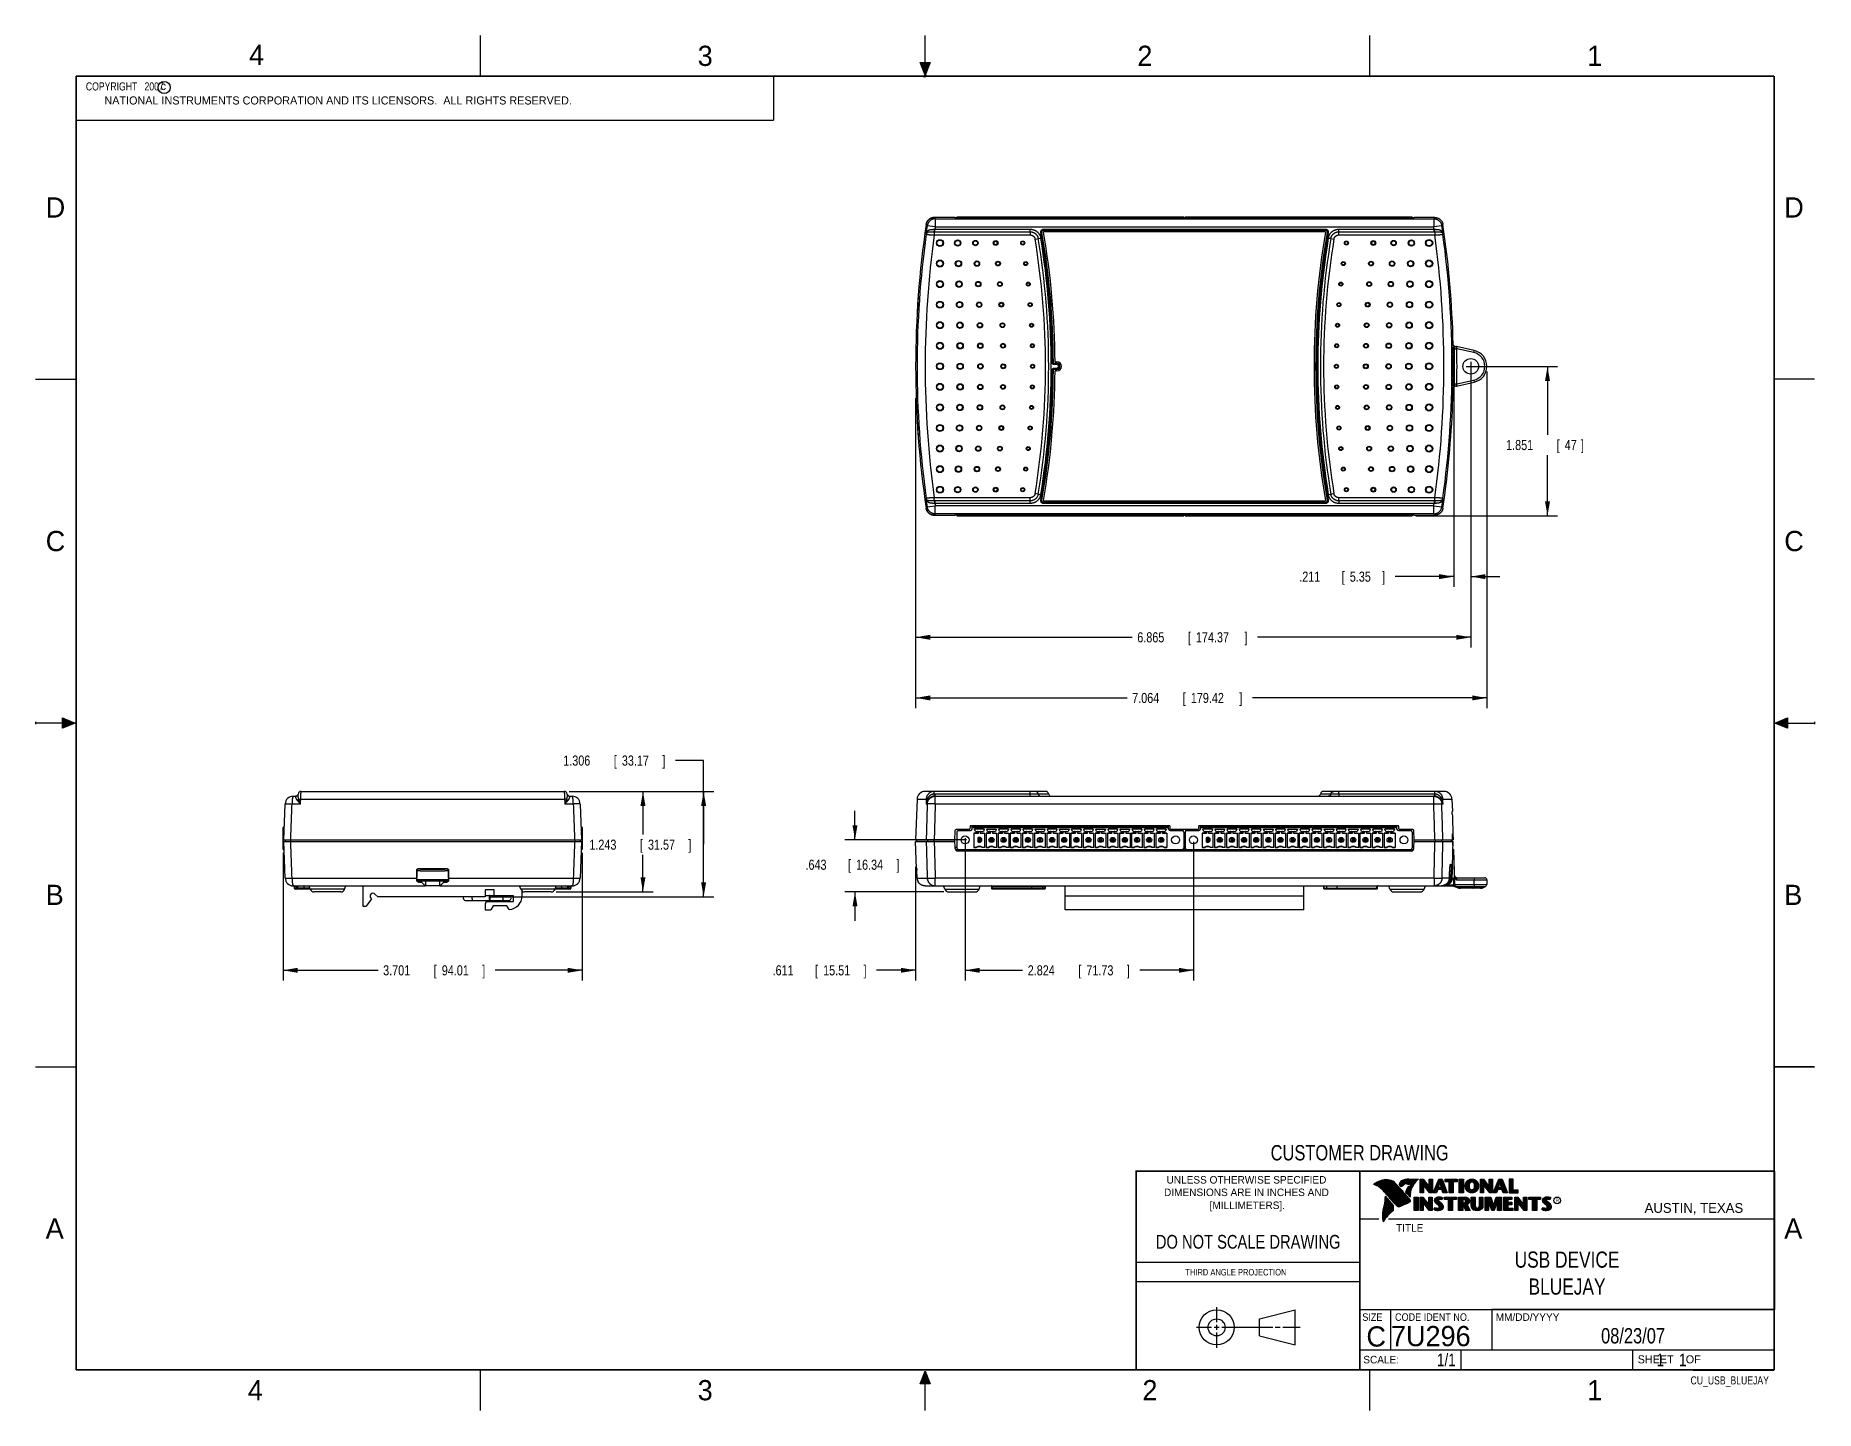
# Model space of a CAD drawing. Header units: inches. Extents: x 0 to 22, y 0 to 17.
import ezdxf
from ezdxf.enums import TextEntityAlignment as Align

# ---------------------------------------------------------------- set-up
doc = ezdxf.new("R2010")
doc.units = ezdxf.units.IN
doc.header["$LTSCALE"] = 1.21
doc.header["$MEASUREMENT"] = 0
doc.layers.get('0').update_dxf_attribs({"linetype": 'CONTINUOUS'})
doc.layers.add('DIMENSIONS', color=7, linetype='CONTINUOUS')
doc.styles.get("Standard").update_dxf_attribs({"font": 'txt', "width": 0.8})
doc.dimstyles.new('DIMSTYLE_1', dxfattribs={"dimtxt": 0.125, "dimasz": 0.18, "dimexe": 0.18, "dimexo": 0.0625, "dimgap": 0.09, "dimtad": 0, "dimtih": 1, "dimtoh": 1, "dimdec": 3, "dimzin": 4, "dimdsep": 46, "dimtxsty": 'STANDARD', "dimblk": '_FILLED', "dimblk1": '_FILLED', "dimblk2": '_FILLED', "dimcen": 0.09, "dimadec": 0, "dimazin": 0, "dimtp": 0.01, "dimtm": 0.01, "dimtfac": 1, "dimtdec": 3, "dimtofl": 0, "dimtmove": 0, "dimatfit": 3, "dimldrblk": '_FILLED', "dimfxl": 1, "dimtolj": 1, "dimtzin": 4, "dimarcsym": 0})

msp = doc.modelspace()

# ---------------------------------------------------------------- texts
at = {"color": 2, "linetype": 'CONTINUOUS'}
for s, height, p in [('4', 0.25, (2.64, 16.6369)), ('3', 0.25, (8.1875, 16.625)), ('2', 0.25, (13.625, 16.625)), ('1', 0.25, (19.1875, 16.625)), ('c', 0.1, (1.5463, 16.328)), ('NATIONAL INSTRUMENTS CORPORATION AND ITS LICENSORS.  ALL RIGHTS RESERVED.', 0.1, (0.851, 16.1482)), ('D', 0.25, (0.125, 14.75)), ('D', 0.25, (21.625, 14.75)), ('C', 0.25, (0.125, 10.625)), ('C', 0.25, (21.625, 10.625)), ('B', 0.25, (0.125, 6.25)), ('B', 0.25, (21.625, 6.25)), ('R', 0.0418, (18.7972, 2.5749)), ('AUSTIN, TEXAS', 0.121576, (19.898, 2.4426)), ('A', 0.25, (0.125, 2.125)), ('TITLE', 0.093, (16.8235, 2.21)), ('A', 0.25, (21.625, 2.125)), ('MM/DD/YYYY', 0.093, (18.0565, 1.1072)), ('SCALE:', 0.093, (16.4187, 0.5815)), ('SHEET    OF', 0.1, (19.8121, 0.5815)), ('4', 0.25, (2.625, 0.125)), ('3', 0.25, (8.1875, 0.125)), ('2', 0.25, (13.6875, 0.125)), ('1', 0.25, (19.1875, 0.125))]:
    msp.add_text(s, height=height, dxfattribs=at).set_placement(p)
at = {"color": 7, "linetype": 'CONTINUOUS', "width": 0.8}
for s, height, p in [('CUSTOMER DRAWING', 0.19, (16.3742, 3.0911)), ('DO NOT SCALE DRAWING', 0.17, (14.9953, 1.9998))]:
    msp.add_text(s, height=height, dxfattribs=at).set_placement(p, align=Align.CENTER)
at = {"color": 2, "linetype": 'CONTINUOUS'}
for s, p in [('UNLESS OTHERWISE SPECIFIED', (14.9742, 2.8049)), ('DIMENSIONS ARE IN INCHES AND', (14.9742, 2.6501)), ('[MILLIMETERS].', (14.9844, 2.4899))]:
    msp.add_text(s, height=0.093, dxfattribs=at).set_placement(p, align=Align.CENTER)
for s, height, width, p in [('THIRD ANGLE PROJECTION', 0.08, 0.8, (14.2178, 1.6686)), ('SIZE', 0.093, 0.9, (16.407, 1.1072)), ('CODE IDENT NO.', 0.093, 0.9, (16.8114, 1.1072))]:
    msp.add_text(s, height=height, dxfattribs=dict(at, width=width)).set_placement(p)
at = {"color": 7, "linetype": 'CONTINUOUS'}
msp.add_text('C', height=0.25, dxfattribs=at).set_placement((16.5785, 0.7893), align=Align.CENTER)
msp.add_text('7U296', height=0.25, dxfattribs=at).set_placement((16.7614, 0.7941))
at = {"color": 7, "linetype": 'CONTINUOUS', "width": 0.8}
msp.add_text('1/1', height=0.15625, dxfattribs=at).set_placement((17.5623, 0.5469), align=Align.RIGHT)
at = {"color": 2, "linetype": 'CONTINUOUS', "width": 0.8}
msp.add_text('CU_USB_BLUEJAY', height=0.1, dxfattribs=at).set_placement((21.4352, 0.3213), align=Align.RIGHT)
at = {"color": 2, "linetype": 'CONTINUOUS', "insert": (0.5624, 16.4219), "char_height": 0.1, "width": 1.44, "attachment_point": 1}
msp.add_mtext('  COPYRIGHT   2007', dxfattribs=at)
at = {"color": 7, "linetype": 'CONTINUOUS'}
for s, insert, char_height, width, attachment_point in [('USB DEVICE\\PBLUEJAY', (18.9387, 1.9646), 0.2, 1.6, 2), ('08/23/07 ', (19.755, 1.0181), 0.19, 1.368, 2), ('     1    1', (19.8125, 0.7031), 0.15625, 1.375, 1)]:
    msp.add_mtext(s, dxfattribs=dict(at, insert=insert, char_height=char_height, width=width, attachment_point=attachment_point))

# ---------------------------------------------------------------- blocks, each defined once
blk = doc.blocks.new('_FILLED')
at = {"color": 0, "linetype": 'BYBLOCK'}
blk.add_solid([(0, 0), (-1, 0.17), (-1, -0.17)], dxfattribs=at)
blk = doc.blocks.new('*D0')
at = {"layer": 'DIMENSIONS', "color": 2, "linetype": 'CONTINUOUS'}
for p, q in [((3.06, 6.894), (3.06, 5.317)), ((6.761, 6.894), (6.761, 5.317)), ((3.06, 5.442), (4.235, 5.442)), ((6.761, 5.442), (5.685, 5.442))]:
    blk.add_line(p, q, dxfattribs=at)
at = {"layer": 'DIMENSIONS', "color": 2, "linetype": 'CONTINUOUS', "xscale": 0.18, "yscale": 0.18, "zscale": 0.18, "rotation": 180}
blk.add_blockref('_FILLED', (3.06, 5.442), dxfattribs=at)
at = {"layer": 'DIMENSIONS', "color": 2, "linetype": 'CONTINUOUS', "xscale": 0.18, "yscale": 0.18, "zscale": 0.18}
blk.add_blockref('_FILLED', (6.761, 5.442), dxfattribs=at)
at = {"layer": 'DIMENSIONS', "color": 2, "linetype": 'CONTINUOUS', "width": 0.8}
for s, p in [('3.701', (4.298, 5.379)), ('[', (4.923, 5.379)), ('94.01', (5.023, 5.379)), (']', (5.523, 5.379))]:
    blk.add_text(s, height=0.125, dxfattribs=at).set_placement(p)
blk = doc.blocks.new('*D1')
at = {"layer": 'DIMENSIONS', "color": 2, "linetype": 'CONTINUOUS'}
for p, q in [((6.597, 7.655), (7.636, 7.655)), ((7.511, 7.655), (7.511, 7.121)), ((7.511, 6.412), (7.511, 6.871)), ((6.439, 6.412), (7.636, 6.412))]:
    blk.add_line(p, q, dxfattribs=at)
at = {"layer": 'DIMENSIONS', "color": 2, "linetype": 'CONTINUOUS', "xscale": 0.18, "yscale": 0.18, "zscale": 0.18}
for p, rotation in [((7.511, 7.655), 90), ((7.511, 6.412), 270)]:
    blk.add_blockref('_FILLED', p, dxfattribs=dict(at, rotation=rotation))
at = {"layer": 'DIMENSIONS', "color": 2, "linetype": 'CONTINUOUS', "width": 0.8}
for s, p in [('1.243', (6.848, 6.933)), ('[', (7.473, 6.933)), ('31.57', (7.573, 6.933)), (']', (8.073, 6.933))]:
    blk.add_text(s, height=0.125, dxfattribs=at).set_placement(p)
blk = doc.blocks.new('*D2')
at = {"layer": 'DIMENSIONS', "color": 2, "linetype": 'CONTINUOUS'}
for p, q in [((8.261, 8.035), (7.912, 8.035)), ((8.261, 7.002), (8.261, 8.035)), ((6.597, 7.655), (8.386, 7.655)), ((8.261, 7.655), (8.261, 7.002)), ((8.261, 6.349), (8.261, 7.002)), ((5.623, 6.349), (8.386, 6.349))]:
    blk.add_line(p, q, dxfattribs=at)
at = {"layer": 'DIMENSIONS', "color": 2, "linetype": 'CONTINUOUS', "xscale": 0.18, "yscale": 0.18, "zscale": 0.18}
for p, rotation in [((8.261, 7.655), 90), ((8.261, 6.349), 270)]:
    blk.add_blockref('_FILLED', p, dxfattribs=dict(at, rotation=rotation))
at = {"layer": 'DIMENSIONS', "color": 2, "linetype": 'CONTINUOUS', "width": 0.8}
for s, p in [('1.306', (6.525, 7.973)), ('[', (7.15, 7.973)), ('33.17', (7.25, 7.973)), (']', (7.75, 7.973))]:
    blk.add_text(s, height=0.125, dxfattribs=at).set_placement(p)
blk = doc.blocks.new('*D3')
at = {"layer": 'DIMENSIONS', "color": 2, "linetype": 'CONTINUOUS'}
for p, q in [((17.692, 12.91), (18.822, 12.91)), ((18.697, 12.91), (18.697, 12.062)), ((18.697, 11.06), (18.697, 11.812)), ((17.067, 11.06), (18.822, 11.06))]:
    blk.add_line(p, q, dxfattribs=at)
at = {"layer": 'DIMENSIONS', "color": 2, "linetype": 'CONTINUOUS', "xscale": 0.18, "yscale": 0.18, "zscale": 0.18}
for p, rotation in [((18.697, 12.91), 90), ((18.697, 11.06), 270)]:
    blk.add_blockref('_FILLED', p, dxfattribs=dict(at, rotation=rotation))
at = {"layer": 'DIMENSIONS', "color": 2, "linetype": 'CONTINUOUS', "width": 0.8}
for s, p in [('1.851', (18.185, 11.875)), ('[', (18.81, 11.875)), ('47', (18.91, 11.875)), (']', (19.11, 11.875))]:
    blk.add_text(s, height=0.125, dxfattribs=at).set_placement(p)
blk = doc.blocks.new('*D4')
at = {"layer": 'DIMENSIONS', "color": 2, "linetype": 'CONTINUOUS'}
for p, q in [((17.537, 12.848), (17.537, 10.185)), ((17.748, 12.964), (17.748, 10.185)), ((17.537, 10.31), (16.814, 10.31)), ((17.748, 10.31), (18.108, 10.31))]:
    blk.add_line(p, q, dxfattribs=at)
at = {"layer": 'DIMENSIONS', "color": 2, "linetype": 'CONTINUOUS', "xscale": 0.18, "yscale": 0.18, "zscale": 0.18}
blk.add_blockref('_FILLED', (17.537, 10.31), dxfattribs=at)
at = {"layer": 'DIMENSIONS', "color": 2, "linetype": 'CONTINUOUS', "xscale": 0.18, "yscale": 0.18, "zscale": 0.18, "rotation": 180}
blk.add_blockref('_FILLED', (17.748, 10.31), dxfattribs=at)
at = {"layer": 'DIMENSIONS', "color": 2, "linetype": 'CONTINUOUS', "width": 0.8}
for s, p in [('.211', (15.627, 10.247)), ('[', (16.152, 10.247)), ('5.35', (16.252, 10.247)), (']', (16.652, 10.247))]:
    blk.add_text(s, height=0.125, dxfattribs=at).set_placement(p)
blk = doc.blocks.new('*D5')
at = {"layer": 'DIMENSIONS', "color": 2, "linetype": 'CONTINUOUS'}
for p, q in [((17.748, 12.848), (17.748, 9.435)), ((10.883, 12.517), (10.883, 9.435)), ((10.883, 9.56), (13.562, 9.56)), ((17.748, 9.56), (15.112, 9.56))]:
    blk.add_line(p, q, dxfattribs=at)
at = {"layer": 'DIMENSIONS', "color": 2, "linetype": 'CONTINUOUS', "xscale": 0.18, "yscale": 0.18, "zscale": 0.18, "rotation": 180}
blk.add_blockref('_FILLED', (10.883, 9.56), dxfattribs=at)
at = {"layer": 'DIMENSIONS', "color": 2, "linetype": 'CONTINUOUS', "xscale": 0.18, "yscale": 0.18, "zscale": 0.18}
blk.add_blockref('_FILLED', (17.748, 9.56), dxfattribs=at)
at = {"layer": 'DIMENSIONS', "color": 2, "linetype": 'CONTINUOUS', "width": 0.8}
for s, p in [('6.865', (13.624, 9.497)), ('[', (14.249, 9.497)), ('174.37', (14.349, 9.497)), (']', (14.949, 9.497))]:
    blk.add_text(s, height=0.125, dxfattribs=at).set_placement(p)
blk = doc.blocks.new('*D6')
at = {"layer": 'DIMENSIONS', "color": 2, "linetype": 'CONTINUOUS'}
for p, q in [((17.947, 12.848), (17.947, 8.685)), ((10.883, 12.365), (10.883, 8.685)), ((10.883, 8.81), (13.499, 8.81)), ((17.947, 8.81), (15.049, 8.81))]:
    blk.add_line(p, q, dxfattribs=at)
at = {"layer": 'DIMENSIONS', "color": 2, "linetype": 'CONTINUOUS', "xscale": 0.18, "yscale": 0.18, "zscale": 0.18, "rotation": 180}
blk.add_blockref('_FILLED', (10.883, 8.81), dxfattribs=at)
at = {"layer": 'DIMENSIONS', "color": 2, "linetype": 'CONTINUOUS', "xscale": 0.18, "yscale": 0.18, "zscale": 0.18}
blk.add_blockref('_FILLED', (17.947, 8.81), dxfattribs=at)
at = {"layer": 'DIMENSIONS', "color": 2, "linetype": 'CONTINUOUS', "width": 0.8}
for s, p in [('7.064', (13.561, 8.747)), ('[', (14.186, 8.747)), ('179.42', (14.286, 8.747)), (']', (14.886, 8.747))]:
    blk.add_text(s, height=0.125, dxfattribs=at).set_placement(p)
blk = doc.blocks.new('*D7')
at = {"layer": 'DIMENSIONS', "color": 2, "linetype": 'CONTINUOUS'}
for p, q in [((10.133, 7.055), (10.133, 7.415)), ((11.51, 7.055), (10.008, 7.055)), ((11.231, 6.412), (10.008, 6.412)), ((10.133, 6.412), (10.133, 6.052))]:
    blk.add_line(p, q, dxfattribs=at)
at = {"layer": 'DIMENSIONS', "color": 2, "linetype": 'CONTINUOUS', "xscale": 0.18, "yscale": 0.18, "zscale": 0.18}
for p, rotation in [((10.133, 7.055), 270), ((10.133, 6.412), 90)]:
    blk.add_blockref('_FILLED', p, dxfattribs=dict(at, rotation=rotation))
at = {"layer": 'DIMENSIONS', "color": 2, "linetype": 'CONTINUOUS', "width": 0.8}
for s, p in [('.643', (9.521, 6.685)), ('[', (10.046, 6.685)), ('16.34', (10.146, 6.685)), (']', (10.646, 6.685))]:
    blk.add_text(s, height=0.125, dxfattribs=at).set_placement(p)
blk = doc.blocks.new('*D8')
at = {"layer": 'DIMENSIONS', "color": 2, "linetype": 'CONTINUOUS'}
for p, q in [((11.494, 6.943), (11.494, 5.317)), ((10.883, 6.722), (10.883, 5.317)), ((10.883, 5.442), (10.401, 5.442)), ((11.494, 5.442), (11.854, 5.442))]:
    blk.add_line(p, q, dxfattribs=at)
at = {"layer": 'DIMENSIONS', "color": 2, "linetype": 'CONTINUOUS', "xscale": 0.18, "yscale": 0.18, "zscale": 0.18}
blk.add_blockref('_FILLED', (10.883, 5.442), dxfattribs=at)
at = {"layer": 'DIMENSIONS', "color": 2, "linetype": 'CONTINUOUS', "xscale": 0.18, "yscale": 0.18, "zscale": 0.18, "rotation": 180}
blk.add_blockref('_FILLED', (11.494, 5.442), dxfattribs=at)
at = {"layer": 'DIMENSIONS', "color": 2, "linetype": 'CONTINUOUS', "width": 0.8}
for s, p in [('.611', (9.114, 5.379)), ('[', (9.639, 5.379)), ('15.51', (9.739, 5.379)), (']', (10.239, 5.379))]:
    blk.add_text(s, height=0.125, dxfattribs=at).set_placement(p)
blk = doc.blocks.new('*D9')
at = {"layer": 'DIMENSIONS', "color": 2, "linetype": 'CONTINUOUS'}
for p, q in [((11.494, 7.075), (11.494, 5.317)), ((14.318, 7.032), (14.318, 5.317)), ((11.494, 5.442), (12.206, 5.442)), ((14.318, 5.442), (13.656, 5.442))]:
    blk.add_line(p, q, dxfattribs=at)
at = {"layer": 'DIMENSIONS', "color": 2, "linetype": 'CONTINUOUS', "xscale": 0.18, "yscale": 0.18, "zscale": 0.18, "rotation": 180}
blk.add_blockref('_FILLED', (11.494, 5.442), dxfattribs=at)
at = {"layer": 'DIMENSIONS', "color": 2, "linetype": 'CONTINUOUS', "xscale": 0.18, "yscale": 0.18, "zscale": 0.18}
blk.add_blockref('_FILLED', (14.318, 5.442), dxfattribs=at)
at = {"layer": 'DIMENSIONS', "color": 2, "linetype": 'CONTINUOUS', "width": 0.8}
for s, p in [('2.824', (12.269, 5.379)), ('[', (12.894, 5.379)), ('71.73', (12.994, 5.379)), (']', (13.494, 5.379))]:
    blk.add_text(s, height=0.125, dxfattribs=at).set_placement(p)

# ---------------------------------------------------------------- dimensions: what is measured, and where the dimension line sits
at = {"layer": 'DIMENSIONS', "color": 2, "linetype": 'CONTINUOUS'}
for base, p1, p2, picture, middle in [((17.7481, 9.5598), (10.8833, 12.5172), (17.7481, 12.8478), '*D5', (14.3366, 9.5598)), ((17.7481, 10.3098), (17.5373, 12.8478), (17.7481, 12.9636), '*D4', (16.1891, 10.3098)), ((14.3179, 5.4416), (11.4939, 7.0751), (14.3179, 7.0324), '*D9', (12.9315, 5.4416)), ((6.7609, 5.4416), (3.0599, 6.8938), (6.7609, 6.8938), '*D0', (4.9602, 5.4416)), ((11.4939, 5.4416), (10.8831, 6.7216), (11.4939, 6.943), '*D8', (9.7264, 5.4416))]:
    dim = msp.add_linear_dim(base=base, p1=p1, p2=p2, dimstyle='DIMSTYLE_1', dxfattribs=at)
    dim.commit()
    dim.dimension.update_dxf_attribs({"geometry": picture, "text_midpoint": middle, "dimtype": 160})
for base, p1, p2, angle, picture, middle in [((10.8833, 8.8098), (17.9472, 12.8478), (10.8833, 12.3649), 180, '*D6', (14.2738, 8.8098)), ((18.6971968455, 12.9102615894), (17.0674551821, 11.0597615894), (17.6924326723, 12.9102615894), 90, '*D3', (18.6971968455, 11.937025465)), ((8.2609, 6.3488), (6.5972, 7.6546), (5.6229, 6.3488), 270, '*D2', (7.1873, 8.0352)), ((7.5109, 6.4116), (6.5972, 7.6546), (6.4387, 6.4116), 270, '*D1', (7.5109, 6.9957)), ((10.1331, 6.4116), (11.5105, 7.0547), (11.2311, 6.4116), 270, '*D7', (10.1331, 6.7475))]:
    dim = msp.add_linear_dim(base=base, p1=p1, p2=p2, angle=angle, dimstyle='DIMSTYLE_1', dxfattribs=at)
    dim.commit()
    dim.dimension.update_dxf_attribs({"geometry": picture, "text_midpoint": middle, "dimtype": 160})

# ---------------------------------------------------------------- hatches: boundary and pattern name
at = {"linetype": 'CONTINUOUS'}
for points in [[(11, 16.51), (10.9375, 16.6663), (11.0625, 16.6663)], [(0.3337, 8.5625), (0.49, 8.5), (0.3337, 8.4375)], [(21.6663, 8.5625), (21.6663, 8.4375), (21.51, 8.5)], [(10.9375, 0.3287), (11, 0.485), (11.0625, 0.3287)]]:
    msp.add_hatch(color=2, dxfattribs=at).paths.add_polyline_path(points)

# ---------------------------------------------------------------- linework, layer by layer
at = {"color": 2, "linetype": 'CONTINUOUS'}
for p, q in [((5.5, 16.5), (5.5, 17)), ((11, 16.485), (11, 17)), ((16.5, 16.5), (16.5, 17)), ((11, 16.51), (10.9375, 16.6663)), ((10.9375, 16.6663), (11.0625, 16.6663)), ((11.015, 16.515), (10.985, 16.485)), ((10.985, 16.485), (11, 16.515)), ((11.0625, 16.6663), (11, 16.51)), ((11, 16.485), (11.015, 16.515)), ((0.4999, 16.5), (9.1249, 16.5)), ((0.4999, 16.5), (0.4999, 15.9531)), ((9.1249, 16.5), (9.1249, 15.9531)), ((0.4999, 15.9531), (9.1249, 15.9531)), ((0, 12.75), (0.5, 12.75)), ((22, 12.75), (21.5, 12.75)), ((0, 8.515), (0, 8.485)), ((0.49, 8.5), (0, 8.5)), ((0.3337, 8.4375), (0.3337, 8.5625)), ((0.3337, 8.5625), (0.49, 8.5)), ((0.49, 8.5), (0.3337, 8.4375)), ((21.51, 8.5), (21.6663, 8.5625)), ((21.51, 8.5), (22, 8.5)), ((21.6663, 8.4375), (21.51, 8.5)), ((21.6663, 8.5625), (21.6663, 8.4375)), ((22, 8.515), (22, 8.485)), ((0, 4.25), (0.5, 4.25)), ((16.3737, 2.9596), (21.5037, 2.9596)), ((16.3737, 2.9596), (16.3737, 1.2496)), ((16.375, 2.96), (21.5, 2.96)), ((21.5037, 2.9596), (21.5037, 1.2496)), ((16.5578, 2.796), (16.5578, 2.7989)), ((16.5646, 2.7936), (16.5646, 2.8033)), ((16.5714, 2.7909), (16.5714, 2.8075)), ((16.5782, 2.788), (16.5782, 2.8116)), ((16.5851, 2.7849), (16.5851, 2.8154)), ((16.5919, 2.7815), (16.5919, 2.819)), ((16.5987, 2.7778), (16.5987, 2.8221)), ((16.6055, 2.7738), (16.6055, 2.8249)), ((16.6124, 2.7696), (16.6124, 2.8276)), ((16.6192, 2.765), (16.6192, 2.8301)), ((16.626, 2.7601), (16.626, 2.8325)), ((16.6329, 2.7549), (16.6329, 2.8347)), ((16.6397, 2.7492), (16.6397, 2.8367)), ((16.6465, 2.7431), (16.6465, 2.8386)), ((16.6533, 2.7366), (16.6533, 2.8403)), ((16.6602, 2.7295), (16.6602, 2.8419)), ((16.667, 2.7221), (16.667, 2.8435)), ((16.6738, 2.7146), (16.6738, 2.8449)), ((16.6806, 2.707), (16.6806, 2.8459)), ((16.6875, 2.6995), (16.6875, 2.8467)), ((16.7939, 2.533), (16.6919, 2.6489)), ((16.6943, 2.6918), (16.6943, 2.8472)), ((16.7011, 2.6841), (16.7011, 2.8474)), ((16.708, 2.6764), (16.708, 2.8474)), ((16.7148, 2.6685), (16.7148, 2.847)), ((16.7216, 2.6607), (16.7216, 2.8465)), ((16.7284, 2.6527), (16.7284, 2.8456)), ((16.7353, 2.6447), (16.7353, 2.8445)), ((16.7421, 2.6366), (16.7421, 2.8431)), ((16.7489, 2.6285), (16.7489, 2.8417)), ((16.7557, 2.6204), (16.7557, 2.84)), ((16.7626, 2.6125), (16.7626, 2.8378)), ((16.7694, 2.6046), (16.7694, 2.8352)), ((16.7762, 2.5968), (16.7762, 2.8321)), ((16.7831, 2.5891), (16.7831, 2.8284)), ((16.7899, 2.5815), (16.7899, 2.8242)), ((16.7967, 2.5739), (16.7967, 2.8193)), ((16.8035, 2.5665), (16.8035, 2.8136)), ((16.8104, 2.5591), (16.8104, 2.807)), ((16.8172, 2.5519), (16.8172, 2.7996)), ((16.824, 2.5447), (16.824, 2.7924)), ((16.8308, 2.5375), (16.8308, 2.7853)), ((16.8377, 2.5314), (16.8377, 2.7781)), ((16.8445, 2.5262), (16.8445, 2.7709)), ((16.8513, 2.523), (16.8513, 2.7637)), ((16.8581, 2.5224), (16.8581, 2.7565)), ((16.8864, 2.7664), (16.8632, 2.7937)), ((16.865, 2.5241), (16.865, 2.7493)), ((16.8877, 2.7723), (16.8682, 2.7952)), ((16.8718, 2.791), (16.8718, 2.8085)), ((16.8718, 2.527), (16.8718, 2.7421)), ((16.8786, 2.783), (16.8786, 2.8206)), ((16.8786, 2.5298), (16.8786, 2.7348)), ((16.8855, 2.7749), (16.8855, 2.8281)), ((16.8855, 2.5327), (16.8855, 2.727)), ((16.8923, 2.7747), (16.8923, 2.8335)), ((16.8923, 2.5356), (16.8923, 2.7187)), ((16.8991, 2.7788), (16.8991, 2.8375)), ((16.8991, 2.5385), (16.8991, 2.7104)), ((16.9059, 2.7837), (16.9059, 2.8408)), ((16.9059, 2.5415), (16.9059, 2.7022)), ((16.9128, 2.7896), (16.9128, 2.8436)), ((16.9128, 2.5446), (16.9128, 2.6939)), ((16.9196, 2.7966), (16.9196, 2.8459)), ((16.9196, 2.5477), (16.9196, 2.6856)), ((16.9264, 2.8018), (16.9264, 2.8477)), ((16.9264, 2.5508), (16.9264, 2.6774)), ((16.9332, 2.8053), (16.9332, 2.849)), ((16.9332, 2.554), (16.9332, 2.6691)), ((16.9401, 2.8077), (16.9401, 2.8499)), ((16.9401, 2.5573), (16.9401, 2.6608)), ((16.9616, 2.6797), (16.9434, 2.7005)), ((16.9469, 2.8082), (16.9469, 2.8509)), ((16.9469, 2.5606), (16.9469, 2.6526)), ((16.9653, 2.6828), (16.9492, 2.7013)), ((16.9537, 2.8069), (16.9537, 2.8518)), ((16.9537, 2.696), (16.9537, 2.7109)), ((16.9537, 2.5639), (16.9537, 2.6443)), ((16.9606, 2.8048), (16.9606, 2.8525)), ((16.9606, 2.6882), (16.9606, 2.7266)), ((16.9674, 2.8034), (16.9674, 2.8531)), ((16.9674, 2.6802), (16.9674, 2.7444)), ((16.9742, 2.8027), (16.9742, 2.8536)), ((16.9742, 2.672), (16.9742, 2.7568)), ((16.981, 2.8023), (16.981, 2.854)), ((16.981, 2.664), (16.981, 2.7634)), ((16.9838, 2.8589), (17.0997, 2.8607)), ((16.9839, 2.8541), (17.087, 2.8557)), ((16.9879, 2.802), (16.9879, 2.8542)), ((16.9879, 2.6563), (16.9879, 2.7665)), ((16.999, 2.637), (16.9946, 2.6418)), ((16.9947, 2.8019), (16.9947, 2.8543)), ((16.9947, 2.6748), (16.9947, 2.7683)), ((17.0015, 2.8005), (17.0015, 2.8544)), ((17.0015, 2.7195), (17.0015, 2.7694)), ((17.0083, 2.7963), (17.0083, 2.8545)), ((17.0083, 2.7388), (17.0083, 2.7698)), ((17.0152, 2.755), (17.0152, 2.8546)), ((17.022, 2.7691), (17.022, 2.8547)), ((17.0288, 2.7817), (17.0288, 2.8548)), ((17.0357, 2.7931), (17.0357, 2.8549)), ((17.0425, 2.8035), (17.0425, 2.855)), ((17.0493, 2.8131), (17.0493, 2.8551)), ((17.0561, 2.822), (17.0561, 2.8552)), ((17.063, 2.8303), (17.063, 2.8553)), ((17.0698, 2.8381), (17.0698, 2.8554)), ((17.0766, 2.8454), (17.0766, 2.8555)), ((17.1243, 2.8592), (17.1609, 2.8592)), ((17.1243, 2.6915), (17.1243, 2.8592)), ((17.1637, 2.6915), (17.1243, 2.6915)), ((17.1291, 2.8543), (17.1585, 2.8543)), ((17.1291, 2.6963), (17.1291, 2.8543)), ((17.1589, 2.6963), (17.1291, 2.6963)), ((17.1381, 2.6963), (17.1381, 2.8543)), ((17.1447, 2.6963), (17.1447, 2.8543)), ((17.1514, 2.6963), (17.1514, 2.8543)), ((17.1589, 2.8042), (17.1581, 2.8543)), ((17.1585, 2.8543), (17.2383, 2.7492)), ((17.2418, 2.6963), (17.1589, 2.8042)), ((17.1589, 2.8042), (17.1589, 2.6963)), ((17.1609, 2.8592), (17.2334, 2.7636)), ((17.2395, 2.6915), (17.1637, 2.7899)), ((17.1637, 2.7899), (17.1637, 2.6915)), ((17.1648, 2.7965), (17.1648, 2.8461)), ((17.1714, 2.7879), (17.1714, 2.8373)), ((17.1781, 2.7792), (17.1781, 2.8285)), ((17.1848, 2.7705), (17.1848, 2.8197)), ((17.1915, 2.7618), (17.1915, 2.8109)), ((17.1981, 2.7531), (17.1981, 2.8021)), ((17.2048, 2.7445), (17.2048, 2.7933)), ((17.2115, 2.7358), (17.2115, 2.7845)), ((17.2182, 2.7271), (17.2182, 2.7757)), ((17.2248, 2.7184), (17.2248, 2.7669)), ((17.2315, 2.7098), (17.2315, 2.7581)), ((17.2334, 2.8592), (17.2732, 2.8592)), ((17.2334, 2.7636), (17.2334, 2.8592)), ((17.2382, 2.7011), (17.2383, 2.7492)), ((17.2383, 2.8543), (17.2684, 2.8543)), ((17.2383, 2.7492), (17.2383, 2.8543)), ((17.2732, 2.6915), (17.2395, 2.6915)), ((17.2684, 2.6963), (17.2418, 2.6963)), ((17.2449, 2.6963), (17.2449, 2.8543)), ((17.2515, 2.6963), (17.2515, 2.8543)), ((17.2582, 2.6963), (17.2582, 2.8543)), ((17.2649, 2.6963), (17.2649, 2.8543)), ((17.2684, 2.8543), (17.2684, 2.6963)), ((17.2732, 2.8592), (17.2732, 2.6915)), ((17.2831, 2.6915), (17.3516, 2.8591)), ((17.3228, 2.6915), (17.2831, 2.6915)), ((17.2903, 2.6964), (17.3548, 2.8542)), ((17.3195, 2.6964), (17.2903, 2.6964)), ((17.2983, 2.6964), (17.2983, 2.7158)), ((17.3049, 2.6964), (17.3049, 2.7322)), ((17.3116, 2.6964), (17.3116, 2.7485)), ((17.3183, 2.6964), (17.3183, 2.7648)), ((17.3356, 2.7364), (17.3195, 2.6964)), ((17.3388, 2.7316), (17.3228, 2.6915)), ((17.325, 2.7101), (17.325, 2.7812)), ((17.3316, 2.7267), (17.3316, 2.7975)), ((17.394, 2.7364), (17.3356, 2.7364)), ((17.3383, 2.7364), (17.3383, 2.8138)), ((17.3905, 2.7316), (17.3388, 2.7316)), ((17.3409, 2.7533), (17.3624, 2.8228)), ((17.389, 2.7533), (17.3409, 2.7533)), ((17.345, 2.7666), (17.345, 2.8302)), ((17.345, 2.7364), (17.345, 2.7533)), ((17.3475, 2.7581), (17.3659, 2.8179)), ((17.3827, 2.7581), (17.3475, 2.7581)), ((17.3516, 2.8591), (17.3938, 2.8591)), ((17.3517, 2.7882), (17.3517, 2.8465)), ((17.3517, 2.7364), (17.3517, 2.7533)), ((17.3548, 2.8542), (17.3905, 2.8542)), ((17.3583, 2.8098), (17.3583, 2.8542)), ((17.3583, 2.7364), (17.3583, 2.7533)), ((17.3624, 2.8228), (17.3701, 2.8228)), ((17.365, 2.8228), (17.365, 2.8542)), ((17.365, 2.7364), (17.365, 2.7533)), ((17.3659, 2.8179), (17.3664, 2.8179)), ((17.3664, 2.8179), (17.3827, 2.7581)), ((17.3701, 2.8228), (17.389, 2.7533)), ((17.3717, 2.817), (17.3717, 2.8542)), ((17.3717, 2.7364), (17.3717, 2.7533)), ((17.3784, 2.7925), (17.3784, 2.8542)), ((17.3784, 2.7364), (17.3784, 2.7533)), ((17.385, 2.7679), (17.385, 2.8542)), ((17.385, 2.7364), (17.385, 2.7533)), ((17.3905, 2.8542), (17.4504, 2.6964)), ((17.4039, 2.6915), (17.3905, 2.7316)), ((17.3917, 2.7364), (17.3917, 2.851)), ((17.3938, 2.8591), (17.4574, 2.6915)), ((17.4074, 2.6964), (17.394, 2.7364)), ((17.3984, 2.7232), (17.3984, 2.8334)), ((17.4574, 2.6915), (17.4039, 2.6915)), ((17.4051, 2.7034), (17.4051, 2.8158)), ((17.4504, 2.6964), (17.4074, 2.6964)), ((17.4118, 2.6964), (17.4118, 2.7982)), ((17.4184, 2.6964), (17.4184, 2.7806)), ((17.4251, 2.6964), (17.4251, 2.763)), ((17.4318, 2.6964), (17.4318, 2.7455)), ((17.4327, 2.8591), (17.5802, 2.8591)), ((17.4327, 2.8278), (17.4327, 2.8591)), ((17.481, 2.8278), (17.4327, 2.8278)), ((17.4375, 2.8542), (17.5753, 2.8542)), ((17.4375, 2.8327), (17.4375, 2.8542)), ((17.4859, 2.8327), (17.4375, 2.8327)), ((17.4385, 2.6964), (17.4385, 2.7279)), ((17.4451, 2.8327), (17.4451, 2.8542)), ((17.4451, 2.6964), (17.4451, 2.7103)), ((17.4518, 2.8327), (17.4518, 2.8542)), ((17.4585, 2.8327), (17.4585, 2.8542)), ((17.4652, 2.8327), (17.4652, 2.8542)), ((17.4718, 2.8327), (17.4718, 2.8542)), ((17.4785, 2.8327), (17.4785, 2.8542)), ((17.481, 2.6915), (17.481, 2.8278)), ((17.5318, 2.6915), (17.481, 2.6915)), ((17.4859, 2.8327), (17.4852, 2.8542)), ((17.4859, 2.6964), (17.4859, 2.8327)), ((17.5269, 2.6964), (17.4859, 2.6964)), ((17.4919, 2.6964), (17.4919, 2.8542)), ((17.4985, 2.6964), (17.4985, 2.8542)), ((17.5052, 2.6964), (17.5052, 2.8542)), ((17.5119, 2.6964), (17.5119, 2.8542)), ((17.5186, 2.6964), (17.5186, 2.8542)), ((17.5269, 2.8327), (17.5252, 2.8542)), ((17.5753, 2.8327), (17.5269, 2.8327)), ((17.5269, 2.8327), (17.5269, 2.6964)), ((17.5802, 2.8278), (17.5318, 2.8278)), ((17.5318, 2.8278), (17.5318, 2.6915)), ((17.5319, 2.8327), (17.5319, 2.8542)), ((17.5386, 2.8327), (17.5386, 2.8542)), ((17.5453, 2.8327), (17.5453, 2.8542)), ((17.5519, 2.8327), (17.5519, 2.8542)), ((17.5586, 2.8327), (17.5586, 2.8542)), ((17.5653, 2.8327), (17.5653, 2.8542)), ((17.572, 2.8327), (17.572, 2.8542)), ((17.5753, 2.8542), (17.5753, 2.8327)), ((17.5802, 2.8591), (17.5802, 2.8278)), ((17.6059, 2.8591), (17.6565, 2.8591)), ((17.6059, 2.6915), (17.6059, 2.8591)), ((17.6565, 2.6915), (17.6059, 2.6915)), ((17.6108, 2.8542), (17.6516, 2.8542)), ((17.6108, 2.6964), (17.6108, 2.8542)), ((17.6516, 2.6964), (17.6108, 2.6964)), ((17.6187, 2.6964), (17.6187, 2.8542)), ((17.6254, 2.6964), (17.6254, 2.8542)), ((17.632, 2.6964), (17.632, 2.8542)), ((17.6387, 2.6964), (17.6387, 2.8542)), ((17.6454, 2.6964), (17.6454, 2.8542)), ((17.6516, 2.8542), (17.6516, 2.6964)), ((17.6565, 2.8591), (17.6565, 2.6915)), ((17.6849, 2.7803), (17.6851, 2.7836)), ((17.6849, 2.7769), (17.6849, 2.7803)), ((17.6849, 2.7735), (17.6849, 2.7769)), ((17.6851, 2.7701), (17.6849, 2.7735)), ((17.6851, 2.7836), (17.6853, 2.7869)), ((17.6854, 2.7668), (17.6851, 2.7701)), ((17.6853, 2.7869), (17.6857, 2.7901)), ((17.6859, 2.7634), (17.6854, 2.7668)), ((17.6857, 2.7901), (17.6862, 2.7933)), ((17.6864, 2.76), (17.6859, 2.7634)), ((17.6862, 2.7933), (17.6868, 2.7964)), ((17.687, 2.7567), (17.6864, 2.76)), ((17.6868, 2.7964), (17.6876, 2.7995)), ((17.6878, 2.7535), (17.687, 2.7567)), ((17.6876, 2.7995), (17.6884, 2.8024)), ((17.6886, 2.7503), (17.6878, 2.7535)), ((17.6884, 2.8024), (17.6893, 2.8053)), ((17.6895, 2.7471), (17.6886, 2.7503)), ((17.6893, 2.8053), (17.6904, 2.8081)), ((17.6905, 2.7441), (17.6895, 2.7471)), ((17.6904, 2.8081), (17.6915, 2.8108)), ((17.6905, 2.7441), (17.6904, 2.8081)), ((17.6917, 2.7411), (17.6905, 2.7441)), ((17.6915, 2.8108), (17.6928, 2.8135)), ((17.6929, 2.7383), (17.6917, 2.7411)), ((17.6928, 2.8135), (17.6942, 2.8161)), ((17.6942, 2.7355), (17.6929, 2.7383)), ((17.6942, 2.8161), (17.6957, 2.8186)), ((17.6956, 2.7327), (17.6942, 2.7355)), ((17.6971, 2.7301), (17.6956, 2.7327)), ((17.6957, 2.8186), (17.6973, 2.8211)), ((17.6971, 2.7301), (17.6973, 2.8211)), ((17.6987, 2.7275), (17.6971, 2.7301)), ((17.6973, 2.8211), (17.699, 2.8236)), ((17.7003, 2.725), (17.6987, 2.7275)), ((17.699, 2.8236), (17.7008, 2.826)), ((17.7021, 2.7226), (17.7003, 2.725)), ((17.7008, 2.826), (17.7028, 2.8284)), ((17.704, 2.7203), (17.7021, 2.7226)), ((17.7028, 2.8284), (17.7048, 2.8307)), ((17.704, 2.7203), (17.7048, 2.8307)), ((17.706, 2.7181), (17.704, 2.7203)), ((17.7048, 2.8307), (17.707, 2.833)), ((17.708, 2.7159), (17.706, 2.7181)), ((17.707, 2.833), (17.7092, 2.8351)), ((17.7102, 2.7138), (17.708, 2.7159)), ((17.7092, 2.8351), (17.7114, 2.8372)), ((17.7102, 2.7138), (17.7114, 2.8372)), ((17.7124, 2.7119), (17.7102, 2.7138)), ((17.7114, 2.8372), (17.7138, 2.8392)), ((17.7147, 2.71), (17.7124, 2.7119)), ((17.7138, 2.8392), (17.7162, 2.841)), ((17.717, 2.7082), (17.7147, 2.71)), ((17.7162, 2.841), (17.7186, 2.8427)), ((17.717, 2.7082), (17.7186, 2.8427)), ((17.7195, 2.7066), (17.717, 2.7082)), ((17.7186, 2.8427), (17.721, 2.8444)), ((17.722, 2.705), (17.7195, 2.7066)), ((17.721, 2.8444), (17.7235, 2.8459)), ((17.7246, 2.7036), (17.722, 2.705)), ((17.7235, 2.8459), (17.7261, 2.8472)), ((17.7246, 2.7036), (17.7235, 2.8459)), ((17.7273, 2.7022), (17.7246, 2.7036)), ((17.7261, 2.8472), (17.7287, 2.8485)), ((17.7267, 2.7789), (17.7268, 2.7812)), ((17.7267, 2.7766), (17.7267, 2.7789)), ((17.7267, 2.7743), (17.7267, 2.7766)), ((17.7268, 2.772), (17.7267, 2.7743)), ((17.7268, 2.7812), (17.7269, 2.7835)), ((17.7269, 2.7696), (17.7268, 2.772)), ((17.7269, 2.7835), (17.727, 2.7857)), ((17.727, 2.7673), (17.7269, 2.7696)), ((17.727, 2.7857), (17.7272, 2.7879)), ((17.7272, 2.765), (17.727, 2.7673)), ((17.7272, 2.7879), (17.7274, 2.79)), ((17.7274, 2.7628), (17.7272, 2.765)), ((17.7301, 2.701), (17.7273, 2.7022)), ((17.7274, 2.79), (17.7276, 2.7921)), ((17.7277, 2.7606), (17.7274, 2.7628)), ((17.7276, 2.7921), (17.7279, 2.7941)), ((17.728, 2.7584), (17.7277, 2.7606)), ((17.7279, 2.7941), (17.7282, 2.7961)), ((17.7283, 2.7563), (17.728, 2.7584)), ((17.7282, 2.7961), (17.7286, 2.798)), ((17.7287, 2.7543), (17.7283, 2.7563)), ((17.7286, 2.798), (17.729, 2.7998)), ((17.7287, 2.8485), (17.7314, 2.8497)), ((17.7291, 2.7523), (17.7287, 2.7543)), ((17.729, 2.7998), (17.7294, 2.8016)), ((17.7295, 2.7503), (17.7291, 2.7523)), ((17.7294, 2.8016), (17.7299, 2.8034)), ((17.73, 2.7485), (17.7295, 2.7503)), ((17.7299, 2.8034), (17.7304, 2.8051)), ((17.7306, 2.7466), (17.73, 2.7485)), ((17.7301, 2.701), (17.7305, 2.7469)), ((17.733, 2.6999), (17.7301, 2.701)), ((17.7304, 2.8051), (17.7309, 2.8068)), ((17.7311, 2.7449), (17.7306, 2.7466)), ((17.7309, 2.8068), (17.7316, 2.8085)), ((17.731, 2.807), (17.7314, 2.8497)), ((17.7318, 2.7431), (17.7311, 2.7449)), ((17.7314, 2.8497), (17.7342, 2.8508)), ((17.7316, 2.8085), (17.7322, 2.8101)), ((17.7324, 2.7414), (17.7318, 2.7431)), ((17.7322, 2.8101), (17.7329, 2.8117)), ((17.7331, 2.7398), (17.7324, 2.7414)), ((17.7329, 2.8117), (17.7337, 2.8133)), ((17.736, 2.6989), (17.733, 2.6999)), ((17.7339, 2.7382), (17.7331, 2.7398)), ((17.7337, 2.8133), (17.7345, 2.8149)), ((17.7347, 2.7366), (17.7339, 2.7382)), ((17.7342, 2.8508), (17.737, 2.8517)), ((17.7345, 2.8149), (17.7354, 2.8164)), ((17.7355, 2.7351), (17.7347, 2.7366)), ((17.7354, 2.8164), (17.7364, 2.8178)), ((17.7365, 2.7337), (17.7355, 2.7351)), ((17.7391, 2.698), (17.736, 2.6989)), ((17.7364, 2.8178), (17.7374, 2.8192)), ((17.7374, 2.7323), (17.7365, 2.7337)), ((17.737, 2.8517), (17.7399, 2.8526)), ((17.7374, 2.8193), (17.737, 2.8517)), ((17.7374, 2.8192), (17.7384, 2.8206)), ((17.7385, 2.7309), (17.7374, 2.7323)), ((17.7384, 2.8206), (17.7395, 2.8218)), ((17.7388, 2.698), (17.7384, 2.7309)), ((17.7396, 2.7296), (17.7385, 2.7309)), ((17.7423, 2.6972), (17.7391, 2.698)), ((17.7395, 2.8218), (17.7407, 2.823)), ((17.7408, 2.7283), (17.7396, 2.7296)), ((17.7399, 2.8526), (17.7429, 2.8534)), ((17.7407, 2.823), (17.742, 2.8241)), ((17.742, 2.7272), (17.7408, 2.7283)), ((17.742, 2.8241), (17.7432, 2.8252)), ((17.7433, 2.7261), (17.742, 2.7272)), ((17.7456, 2.6966), (17.7423, 2.6972)), ((17.7429, 2.8534), (17.7459, 2.8541)), ((17.7432, 2.8252), (17.7446, 2.8261)), ((17.7446, 2.725), (17.7433, 2.7261)), ((17.7446, 2.8261), (17.746, 2.827)), ((17.746, 2.7241), (17.7446, 2.725)), ((17.7455, 2.8267), (17.7455, 2.854)), ((17.7455, 2.6966), (17.7455, 2.7244)), ((17.7489, 2.696), (17.7456, 2.6966)), ((17.7459, 2.8541), (17.749, 2.8546)), ((17.746, 2.827), (17.7474, 2.8278)), ((17.7475, 2.7232), (17.746, 2.7241)), ((17.7474, 2.8278), (17.7488, 2.8285)), ((17.749, 2.7224), (17.7475, 2.7232)), ((17.7488, 2.8285), (17.7503, 2.8291)), ((17.7523, 2.6956), (17.7489, 2.696)), ((17.749, 2.8546), (17.7522, 2.8551)), ((17.7506, 2.7217), (17.749, 2.7224)), ((17.7503, 2.8291), (17.7519, 2.8297)), ((17.7522, 2.7212), (17.7506, 2.7217)), ((17.7519, 2.8297), (17.7535, 2.8301)), ((17.7522, 2.8551), (17.7553, 2.8554)), ((17.7522, 2.8298), (17.7522, 2.8551)), ((17.7538, 2.7207), (17.7522, 2.7212)), ((17.7522, 2.6956), (17.7522, 2.7212)), ((17.7557, 2.6953), (17.7523, 2.6956)), ((17.7535, 2.8301), (17.7551, 2.8305)), ((17.7555, 2.7203), (17.7538, 2.7207)), ((17.7551, 2.8305), (17.7567, 2.8308)), ((17.7553, 2.8554), (17.7585, 2.8556)), ((17.7572, 2.72), (17.7555, 2.7203)), ((17.7591, 2.6952), (17.7557, 2.6953)), ((17.7567, 2.8308), (17.7584, 2.8311)), ((17.7589, 2.7198), (17.7572, 2.72)), ((17.7584, 2.8311), (17.7601, 2.8312)), ((17.7585, 2.8556), (17.7616, 2.8557)), ((17.7589, 2.8311), (17.7589, 2.8556)), ((17.7606, 2.7197), (17.7589, 2.7198)), ((17.7589, 2.6952), (17.7589, 2.7198)), ((17.7625, 2.6951), (17.7591, 2.6952)), ((17.7601, 2.8312), (17.7618, 2.8312)), ((17.7624, 2.7198), (17.7606, 2.7197)), ((17.7616, 2.8557), (17.7648, 2.8556)), ((17.7618, 2.8312), (17.7636, 2.8311)), ((17.7641, 2.7199), (17.7624, 2.7198)), ((17.7659, 2.6952), (17.7625, 2.6951)), ((17.7636, 2.8311), (17.7653, 2.831)), ((17.7658, 2.7201), (17.7641, 2.7199)), ((17.7648, 2.8556), (17.768, 2.8555)), ((17.7653, 2.831), (17.767, 2.8307)), ((17.7655, 2.6952), (17.7659, 2.7201)), ((17.7675, 2.7204), (17.7658, 2.7201)), ((17.7692, 2.6953), (17.7659, 2.6952)), ((17.767, 2.8307), (17.7686, 2.8304)), ((17.7692, 2.7208), (17.7675, 2.7204)), ((17.7676, 2.8306), (17.768, 2.8555)), ((17.768, 2.8555), (17.7711, 2.8552)), ((17.7686, 2.8304), (17.7703, 2.83)), ((17.7709, 2.7213), (17.7692, 2.7208)), ((17.7724, 2.6956), (17.7692, 2.6953)), ((17.7703, 2.83), (17.7719, 2.8295)), ((17.7725, 2.7218), (17.7709, 2.7213)), ((17.7711, 2.8552), (17.7742, 2.8548)), ((17.7719, 2.8295), (17.7734, 2.8289)), ((17.7722, 2.6956), (17.7725, 2.7218)), ((17.7756, 2.6961), (17.7724, 2.6956)), ((17.7741, 2.7224), (17.7725, 2.7218)), ((17.7734, 2.8289), (17.775, 2.8283)), ((17.7739, 2.8287), (17.7742, 2.8548)), ((17.7756, 2.7231), (17.7741, 2.7224)), ((17.7742, 2.8548), (17.7773, 2.8542)), ((17.775, 2.8283), (17.7764, 2.8276)), ((17.7771, 2.7238), (17.7756, 2.7231)), ((17.7788, 2.6966), (17.7756, 2.6961)), ((17.7764, 2.8276), (17.7778, 2.8268)), ((17.7785, 2.7246), (17.7771, 2.7238)), ((17.7773, 2.8542), (17.7804, 2.8536)), ((17.7778, 2.8268), (17.7792, 2.826)), ((17.7798, 2.7255), (17.7785, 2.7246)), ((17.7819, 2.6972), (17.7788, 2.6966)), ((17.7789, 2.6966), (17.7792, 2.7251)), ((17.7792, 2.826), (17.7805, 2.8251)), ((17.7811, 2.7265), (17.7798, 2.7255)), ((17.7801, 2.8254), (17.7804, 2.8536)), ((17.7804, 2.8536), (17.7834, 2.8528)), ((17.7805, 2.8251), (17.7817, 2.8242)), ((17.7824, 2.7276), (17.7811, 2.7265)), ((17.7817, 2.8242), (17.7829, 2.8232)), ((17.785, 2.698), (17.7819, 2.6972)), ((17.7835, 2.7287), (17.7824, 2.7276)), ((17.7829, 2.8232), (17.784, 2.8221)), ((17.7834, 2.8528), (17.7864, 2.8519)), ((17.7846, 2.7299), (17.7835, 2.7287)), ((17.784, 2.8221), (17.785, 2.821)), ((17.7857, 2.7312), (17.7846, 2.7299)), ((17.785, 2.821), (17.786, 2.8198)), ((17.788, 2.6989), (17.785, 2.698)), ((17.7867, 2.7326), (17.7857, 2.7312)), ((17.786, 2.8198), (17.7869, 2.8186)), ((17.7864, 2.8519), (17.7893, 2.8509)), ((17.7867, 2.8189), (17.7864, 2.8519)), ((17.7876, 2.734), (17.7867, 2.7326)), ((17.7869, 2.8186), (17.7878, 2.8173)), ((17.7884, 2.7354), (17.7876, 2.734)), ((17.788, 2.6989), (17.7876, 2.734)), ((17.7878, 2.8173), (17.7886, 2.816)), ((17.791, 2.7), (17.788, 2.6989)), ((17.7892, 2.7369), (17.7884, 2.7354)), ((17.7886, 2.816), (17.7894, 2.8146)), ((17.79, 2.7385), (17.7892, 2.7369)), ((17.7893, 2.8509), (17.7922, 2.8498)), ((17.7894, 2.8146), (17.7901, 2.8132)), ((17.7907, 2.7401), (17.79, 2.7385)), ((17.7901, 2.8132), (17.7908, 2.8116)), ((17.7914, 2.7417), (17.7907, 2.7401)), ((17.7908, 2.8116), (17.7914, 2.8101)), ((17.7939, 2.7012), (17.791, 2.7)), ((17.7914, 2.8101), (17.7921, 2.8084)), ((17.792, 2.7434), (17.7914, 2.7417)), ((17.7926, 2.7451), (17.792, 2.7434)), ((17.7921, 2.8084), (17.7927, 2.8067)), ((17.7922, 2.8498), (17.795, 2.8486)), ((17.7927, 2.8065), (17.7922, 2.8498)), ((17.7932, 2.7469), (17.7926, 2.7451)), ((17.7927, 2.8067), (17.7932, 2.8048)), ((17.7932, 2.8048), (17.7938, 2.8029)), ((17.7938, 2.7487), (17.7932, 2.7469)), ((17.7939, 2.7012), (17.7934, 2.7475)), ((17.7938, 2.8029), (17.7943, 2.801)), ((17.7943, 2.7506), (17.7938, 2.7487)), ((17.7968, 2.7025), (17.7939, 2.7012)), ((17.7943, 2.801), (17.7948, 2.799)), ((17.7947, 2.7525), (17.7943, 2.7506)), ((17.7952, 2.7545), (17.7947, 2.7525)), ((17.7948, 2.799), (17.7952, 2.7969)), ((17.795, 2.8486), (17.7977, 2.8472)), ((17.7952, 2.7969), (17.7956, 2.7947)), ((17.7956, 2.7565), (17.7952, 2.7545)), ((17.7956, 2.7947), (17.7959, 2.7925)), ((17.7959, 2.7586), (17.7956, 2.7565)), ((17.7959, 2.7925), (17.7962, 2.7903)), ((17.7962, 2.7608), (17.7959, 2.7586)), ((17.7962, 2.7903), (17.7964, 2.7881)), ((17.7965, 2.7629), (17.7962, 2.7608)), ((17.7964, 2.7881), (17.7966, 2.7858)), ((17.7967, 2.7652), (17.7965, 2.7629)), ((17.7966, 2.7858), (17.7968, 2.7835)), ((17.7968, 2.7674), (17.7967, 2.7652)), ((17.7968, 2.7835), (17.7969, 2.7812)), ((17.7969, 2.7697), (17.7968, 2.7674)), ((17.7995, 2.7039), (17.7968, 2.7025)), ((17.7969, 2.7812), (17.797, 2.7789)), ((17.797, 2.7719), (17.7969, 2.7697)), ((17.797, 2.7789), (17.797, 2.7765)), ((17.797, 2.7765), (17.797, 2.7742)), ((17.797, 2.7742), (17.797, 2.7719)), ((17.7977, 2.8472), (17.8004, 2.8458)), ((17.7995, 2.7039), (17.8004, 2.8458)), ((17.8023, 2.7054), (17.7995, 2.7039)), ((17.8004, 2.8458), (17.8031, 2.8443)), ((17.8049, 2.707), (17.8023, 2.7054)), ((17.8031, 2.8443), (17.8056, 2.8426)), ((17.8074, 2.7088), (17.8049, 2.707)), ((17.8056, 2.8426), (17.8081, 2.8409)), ((17.8074, 2.7088), (17.8081, 2.8409)), ((17.8098, 2.7106), (17.8074, 2.7088)), ((17.8081, 2.8409), (17.8105, 2.839)), ((17.8121, 2.7125), (17.8098, 2.7106)), ((17.8105, 2.839), (17.8128, 2.8371)), ((17.8143, 2.7145), (17.8121, 2.7125)), ((17.8128, 2.8371), (17.815, 2.8351)), ((17.8143, 2.7145), (17.8128, 2.8371)), ((17.8164, 2.7166), (17.8143, 2.7145)), ((17.815, 2.8351), (17.8171, 2.833)), ((17.8184, 2.7188), (17.8164, 2.7166)), ((17.8171, 2.833), (17.8192, 2.8308)), ((17.8203, 2.721), (17.8184, 2.7188)), ((17.8192, 2.8308), (17.8211, 2.8285)), ((17.8203, 2.721), (17.8211, 2.8285)), ((17.8221, 2.7234), (17.8203, 2.721)), ((17.8211, 2.8285), (17.823, 2.8262)), ((17.8239, 2.7258), (17.8221, 2.7234)), ((17.823, 2.8262), (17.8247, 2.8238)), ((17.8255, 2.7283), (17.8239, 2.7258)), ((17.8247, 2.8238), (17.8264, 2.8214)), ((17.8271, 2.7309), (17.8255, 2.7283)), ((17.8264, 2.8214), (17.8279, 2.8189)), ((17.8271, 2.7309), (17.8279, 2.8189)), ((17.8286, 2.7335), (17.8271, 2.7309)), ((17.8279, 2.8189), (17.8294, 2.8163)), ((17.83, 2.7362), (17.8286, 2.7335)), ((17.8294, 2.8163), (17.8307, 2.8137)), ((17.8313, 2.7389), (17.83, 2.7362)), ((17.8307, 2.8137), (17.8319, 2.811)), ((17.8325, 2.7417), (17.8313, 2.7389)), ((17.8319, 2.811), (17.8331, 2.8082)), ((17.8336, 2.7446), (17.8325, 2.7417)), ((17.8331, 2.8082), (17.8341, 2.8053)), ((17.8347, 2.7475), (17.8336, 2.7446)), ((17.8341, 2.8053), (17.835, 2.8024)), ((17.8347, 2.7475), (17.8341, 2.8053)), ((17.8356, 2.7505), (17.8347, 2.7475)), ((17.835, 2.8024), (17.8359, 2.7993)), ((17.8364, 2.7535), (17.8356, 2.7505)), ((17.8359, 2.7993), (17.8366, 2.7961)), ((17.837, 2.7566), (17.8364, 2.7535)), ((17.8366, 2.7961), (17.8373, 2.7929)), ((17.8376, 2.7598), (17.837, 2.7566)), ((17.8373, 2.7929), (17.8378, 2.7896)), ((17.8381, 2.763), (17.8376, 2.7598)), ((17.8378, 2.7896), (17.8382, 2.7863)), ((17.8385, 2.7663), (17.8381, 2.763)), ((17.8382, 2.7863), (17.8386, 2.783)), ((17.8387, 2.7696), (17.8385, 2.7663)), ((17.8386, 2.783), (17.8388, 2.7796)), ((17.8388, 2.7729), (17.8387, 2.7696)), ((17.8388, 2.7796), (17.8389, 2.7762)), ((17.8389, 2.7762), (17.8388, 2.7729)), ((17.8673, 2.8592), (17.9039, 2.8592)), ((17.8673, 2.6915), (17.8673, 2.8592)), ((17.9067, 2.6915), (17.8673, 2.6915)), ((17.8721, 2.8543), (17.9015, 2.8543)), ((17.8721, 2.6963), (17.8721, 2.8543)), ((17.9019, 2.6963), (17.8721, 2.6963)), ((17.879, 2.6963), (17.879, 2.8543)), ((17.8874, 2.6963), (17.8874, 2.8543)), ((17.8941, 2.6963), (17.8941, 2.8543)), ((17.8991, 2.8543), (17.9019, 2.8042)), ((17.9015, 2.8543), (17.9813, 2.7492)), ((17.9848, 2.6963), (17.9019, 2.8042)), ((17.9019, 2.8042), (17.9019, 2.6963)), ((17.9039, 2.8592), (17.9764, 2.7636)), ((17.9057, 2.7992), (17.9057, 2.8487)), ((17.9824, 2.6915), (17.9067, 2.7899)), ((17.9067, 2.7899), (17.9067, 2.6915)), ((17.9124, 2.7905), (17.9124, 2.8399)), ((17.9191, 2.7818), (17.9191, 2.8311)), ((17.9258, 2.7731), (17.9258, 2.8223)), ((17.9324, 2.7645), (17.9324, 2.8135)), ((17.9391, 2.7558), (17.9391, 2.8047)), ((17.9458, 2.7471), (17.9458, 2.7959)), ((17.9525, 2.7384), (17.9525, 2.7871)), ((17.9591, 2.7297), (17.9591, 2.7783)), ((17.9658, 2.7211), (17.9658, 2.7695)), ((17.9725, 2.7124), (17.9725, 2.7607)), ((17.9764, 2.8592), (18.0162, 2.8592)), ((17.9764, 2.7636), (17.9764, 2.8592)), ((17.9792, 2.7037), (17.9813, 2.7492)), ((17.9813, 2.8543), (18.0114, 2.8543)), ((17.9813, 2.7492), (17.9813, 2.8543)), ((18.0162, 2.6915), (17.9824, 2.6915)), ((18.0114, 2.6963), (17.9848, 2.6963)), ((17.9858, 2.695), (17.9858, 2.8543)), ((17.9925, 2.6963), (17.9925, 2.8543)), ((17.9992, 2.6963), (17.9992, 2.8543)), ((18.0059, 2.6963), (18.0059, 2.8543)), ((18.0114, 2.8543), (18.0114, 2.6963)), ((18.0162, 2.8592), (18.0162, 2.6915)), ((18.0262, 2.6915), (18.0946, 2.8591)), ((18.0658, 2.6915), (18.0262, 2.6915)), ((18.0334, 2.6964), (18.0979, 2.8542)), ((18.0625, 2.6964), (18.0334, 2.6964)), ((18.0392, 2.6964), (18.0392, 2.7107)), ((18.0459, 2.6964), (18.0459, 2.727)), ((18.0526, 2.6964), (18.0526, 2.7434)), ((18.0593, 2.6964), (18.0593, 2.7597)), ((18.0786, 2.7364), (18.0625, 2.6964)), ((18.0819, 2.7316), (18.0658, 2.6915)), ((18.0659, 2.7048), (18.0659, 2.776)), ((18.0726, 2.7214), (18.0726, 2.7924)), ((18.137, 2.7364), (18.0786, 2.7364)), ((18.0793, 2.7364), (18.0793, 2.8087)), ((18.1335, 2.7316), (18.0819, 2.7316)), ((18.084, 2.7533), (18.1054, 2.8228)), ((18.1321, 2.7533), (18.084, 2.7533)), ((18.086, 2.7364), (18.086, 2.825)), ((18.0905, 2.7581), (18.109, 2.8179)), ((18.1258, 2.7581), (18.0905, 2.7581)), ((18.0926, 2.7814), (18.0926, 2.8414)), ((18.0926, 2.7364), (18.0926, 2.7533)), ((18.0946, 2.8591), (18.1369, 2.8591)), ((18.0979, 2.8542), (18.1336, 2.8542)), ((18.0993, 2.803), (18.0993, 2.8542)), ((18.0993, 2.7364), (18.0993, 2.7533)), ((18.1054, 2.8228), (18.1132, 2.8228)), ((18.106, 2.8228), (18.106, 2.8542)), ((18.106, 2.7364), (18.106, 2.7533)), ((18.109, 2.8179), (18.1095, 2.8179)), ((18.1095, 2.8179), (18.1258, 2.7581)), ((18.1127, 2.8228), (18.1127, 2.8542)), ((18.1127, 2.7364), (18.1127, 2.7533)), ((18.1132, 2.8228), (18.1321, 2.7533)), ((18.1193, 2.8002), (18.1193, 2.8542)), ((18.1193, 2.7364), (18.1193, 2.7533)), ((18.126, 2.7756), (18.126, 2.8542)), ((18.126, 2.7364), (18.126, 2.7533)), ((18.1327, 2.7364), (18.1327, 2.8542)), ((18.147, 2.6915), (18.1335, 2.7316)), ((18.1336, 2.8542), (18.1935, 2.6964)), ((18.1369, 2.8591), (18.2005, 2.6915)), ((18.1505, 2.6964), (18.137, 2.7364)), ((18.1394, 2.7295), (18.1394, 2.8389)), ((18.146, 2.7096), (18.146, 2.8213)), ((18.2005, 2.6915), (18.147, 2.6915)), ((18.1935, 2.6964), (18.1505, 2.6964)), ((18.1527, 2.6964), (18.1527, 2.8038)), ((18.1594, 2.6964), (18.1594, 2.7862)), ((18.1661, 2.6964), (18.1661, 2.7686)), ((18.1727, 2.6964), (18.1727, 2.751)), ((18.1794, 2.6964), (18.1794, 2.7334)), ((18.1861, 2.6964), (18.1861, 2.7158)), ((18.272, 2.8591), (18.2214, 2.8591)), ((18.2214, 2.8591), (18.2214, 2.6915)), ((18.2214, 2.6915), (18.3332, 2.6915)), ((18.2671, 2.8542), (18.2262, 2.8542)), ((18.2262, 2.8542), (18.2262, 2.6964)), ((18.2262, 2.6964), (18.3284, 2.6964)), ((18.2328, 2.6964), (18.2328, 2.8542)), ((18.2395, 2.6964), (18.2395, 2.8542)), ((18.2462, 2.6964), (18.2462, 2.8542)), ((18.2529, 2.6964), (18.2529, 2.8542)), ((18.2595, 2.6964), (18.2595, 2.8542)), ((18.2662, 2.6964), (18.2662, 2.7179)), ((18.2671, 2.7179), (18.2671, 2.8542)), ((18.3284, 2.7179), (18.2671, 2.7179)), ((18.272, 2.7227), (18.272, 2.8591)), ((18.3332, 2.7227), (18.272, 2.7227)), ((18.2729, 2.6964), (18.2729, 2.7179)), ((18.2796, 2.6964), (18.2796, 2.7179)), ((18.2862, 2.6964), (18.2862, 2.7179)), ((18.2929, 2.6964), (18.2929, 2.7179)), ((18.2996, 2.6964), (18.2996, 2.7179)), ((18.3063, 2.6964), (18.3063, 2.7179)), ((18.3129, 2.6964), (18.3129, 2.7179)), ((18.3196, 2.6964), (18.3196, 2.7179)), ((18.3284, 2.6964), (18.3284, 2.7179)), ((18.3332, 2.6915), (18.3332, 2.7227)), ((18.6766, 2.6393), (18.695, 2.6413)), ((18.695, 2.6413), (18.7074, 2.6405)), ((16.667, 2.3482), (16.667, 2.477)), ((16.6738, 2.3584), (16.6738, 2.4982)), ((16.6806, 2.368), (16.6806, 2.52)), ((16.6875, 2.377), (16.6875, 2.5502)), ((16.6943, 2.3857), (16.6943, 2.603)), ((16.789, 2.5312), (16.6964, 2.6365)), ((16.7011, 2.3939), (16.7011, 2.6311)), ((16.708, 2.4018), (16.708, 2.6233)), ((16.7148, 2.4093), (16.7148, 2.6156)), ((16.7216, 2.4165), (16.7216, 2.6078)), ((16.7284, 2.4233), (16.7284, 2.6001)), ((16.7353, 2.4299), (16.7353, 2.5923)), ((16.7421, 2.4363), (16.7421, 2.5846)), ((16.7489, 2.4424), (16.7489, 2.5768)), ((16.7557, 2.4482), (16.7557, 2.569)), ((16.7626, 2.4538), (16.7626, 2.5613)), ((16.7694, 2.4592), (16.7694, 2.5535)), ((16.7762, 2.4644), (16.7762, 2.5458)), ((16.7831, 2.4694), (16.7831, 2.538)), ((16.788, 2.4729), (16.789, 2.5312)), ((16.7927, 2.4704), (16.7939, 2.533)), ((16.9606, 2.5673), (16.9606, 2.6361)), ((16.9674, 2.5708), (16.9674, 2.6278)), ((16.9742, 2.5743), (16.9742, 2.6195)), ((16.981, 2.5778), (16.981, 2.6113)), ((16.9879, 2.5814), (16.9879, 2.603)), ((16.9947, 2.5853), (16.9947, 2.5948)), ((17.0482, 2.6383), (17.0988, 2.6383)), ((17.0482, 2.4708), (17.0482, 2.6383)), ((17.0988, 2.4708), (17.0482, 2.4708)), ((17.0531, 2.6334), (17.0939, 2.6334)), ((17.0531, 2.4756), (17.0531, 2.6334)), ((17.0939, 2.4756), (17.0531, 2.4756)), ((17.0577, 2.4756), (17.0577, 2.6334)), ((17.0644, 2.4756), (17.0644, 2.6334)), ((17.071, 2.4756), (17.071, 2.6334)), ((17.0777, 2.4756), (17.0777, 2.6334)), ((17.0844, 2.4756), (17.0844, 2.6334)), ((17.0911, 2.4756), (17.0911, 2.6334)), ((17.0939, 2.6334), (17.0939, 2.4756)), ((17.0988, 2.6383), (17.0988, 2.4708)), ((17.1205, 2.6385), (17.1571, 2.6385)), ((17.1205, 2.4708), (17.1205, 2.6385)), ((17.1599, 2.4708), (17.1205, 2.4708)), ((17.1253, 2.6336), (17.1547, 2.6336)), ((17.1253, 2.4756), (17.1253, 2.6336)), ((17.1551, 2.4756), (17.1253, 2.4756)), ((17.1311, 2.4756), (17.1311, 2.6336)), ((17.1378, 2.4756), (17.1378, 2.6336)), ((17.1445, 2.4756), (17.1445, 2.6336)), ((17.1511, 2.4756), (17.1511, 2.6336)), ((17.1547, 2.6336), (17.2345, 2.5284)), ((17.238, 2.4756), (17.1551, 2.5834)), ((17.1551, 2.5834), (17.1551, 2.4756)), ((17.1571, 2.6385), (17.2296, 2.5429)), ((17.1578, 2.5799), (17.1578, 2.6295)), ((17.2356, 2.4708), (17.1599, 2.5692)), ((17.1599, 2.5692), (17.1599, 2.4708)), ((17.1645, 2.5712), (17.1645, 2.6207)), ((17.1712, 2.5625), (17.1712, 2.6119)), ((17.1778, 2.5539), (17.1778, 2.6031)), ((17.1845, 2.5452), (17.1845, 2.5943)), ((17.1912, 2.5365), (17.1912, 2.5855)), ((17.1979, 2.5278), (17.1979, 2.5767)), ((17.2045, 2.5192), (17.2045, 2.5679)), ((17.2112, 2.5105), (17.2112, 2.5591)), ((17.2179, 2.5018), (17.2179, 2.5503)), ((17.2246, 2.4931), (17.2246, 2.5415)), ((17.2296, 2.6385), (17.2694, 2.6385)), ((17.2296, 2.5429), (17.2296, 2.6385)), ((17.2312, 2.4844), (17.2312, 2.5327)), ((17.2345, 2.6336), (17.2646, 2.6336)), ((17.2345, 2.5284), (17.2345, 2.6336)), ((17.2694, 2.4708), (17.2356, 2.4708)), ((17.2379, 2.4756), (17.2379, 2.6336)), ((17.2646, 2.4756), (17.238, 2.4756)), ((17.2446, 2.4756), (17.2446, 2.6336)), ((17.2513, 2.4756), (17.2513, 2.6336)), ((17.2579, 2.4756), (17.2579, 2.6336)), ((17.2646, 2.6336), (17.2646, 2.4756)), ((17.2694, 2.6385), (17.2694, 2.4708)), ((17.2931, 2.483), (17.3081, 2.5106)), ((17.3026, 2.4766), (17.2931, 2.483)), ((17.2995, 2.4845), (17.3097, 2.5034)), ((17.3049, 2.4809), (17.2995, 2.4845)), ((17.3009, 2.5961), (17.3037, 2.6105)), ((17.302, 2.5852), (17.3009, 2.5961)), ((17.3058, 2.5754), (17.302, 2.5852)), ((17.3118, 2.4729), (17.3026, 2.4766)), ((17.3037, 2.6105), (17.3127, 2.6238)), ((17.3047, 2.481), (17.3047, 2.4941)), ((17.3132, 2.4775), (17.3049, 2.4809)), ((17.3058, 2.5959), (17.3083, 2.6086)), ((17.3068, 2.5863), (17.3058, 2.5959)), ((17.3109, 2.5679), (17.3058, 2.5754)), ((17.3101, 2.5777), (17.3068, 2.5863)), ((17.3081, 2.5106), (17.3144, 2.506)), ((17.3083, 2.6086), (17.3162, 2.6204)), ((17.3097, 2.5034), (17.3119, 2.5018)), ((17.3147, 2.571), (17.3101, 2.5777)), ((17.3153, 2.5636), (17.3109, 2.5679)), ((17.3113, 2.5744), (17.3113, 2.6131)), ((17.3113, 2.478), (17.3119, 2.5018)), ((17.3254, 2.47), (17.3118, 2.4729)), ((17.3119, 2.5018), (17.3189, 2.4983)), ((17.3127, 2.6238), (17.3245, 2.6324)), ((17.3262, 2.4748), (17.3132, 2.4775)), ((17.3144, 2.506), (17.3207, 2.5028)), ((17.3243, 2.5614), (17.3147, 2.571)), ((17.321, 2.5578), (17.3153, 2.5636)), ((17.3162, 2.6204), (17.3269, 2.6281)), ((17.318, 2.5677), (17.318, 2.6217)), ((17.318, 2.4765), (17.318, 2.4986)), ((17.3189, 2.4983), (17.328, 2.4952)), ((17.3207, 2.5028), (17.3291, 2.5)), ((17.3441, 2.5385), (17.321, 2.5578)), ((17.3474, 2.5421), (17.3243, 2.5614)), ((17.3245, 2.6324), (17.3412, 2.639)), ((17.3247, 2.561), (17.3247, 2.6265)), ((17.3247, 2.475), (17.3247, 2.4963)), ((17.3369, 2.4683), (17.3254, 2.47)), ((17.3373, 2.4731), (17.3262, 2.4748)), ((17.3269, 2.6281), (17.3424, 2.6343)), ((17.328, 2.4952), (17.3365, 2.4942)), ((17.3291, 2.5), (17.3366, 2.4991)), ((17.3314, 2.5555), (17.3314, 2.6299)), ((17.3314, 2.474), (17.3314, 2.4948)), ((17.3365, 2.4942), (17.3446, 2.4949)), ((17.3366, 2.4991), (17.3435, 2.4997)), ((17.3452, 2.468), (17.3369, 2.4683)), ((17.345, 2.4729), (17.3373, 2.4731)), ((17.338, 2.5499), (17.338, 2.6326)), ((17.338, 2.473), (17.338, 2.494)), ((17.3412, 2.639), (17.3596, 2.641)), ((17.3424, 2.6343), (17.3597, 2.6362)), ((17.3435, 2.4997), (17.3487, 2.5017)), ((17.3516, 2.5311), (17.3441, 2.5385)), ((17.3446, 2.4949), (17.351, 2.4974)), ((17.3466, 2.6041), (17.3447, 2.6345)), ((17.3447, 2.5443), (17.3461, 2.5993)), ((17.3447, 2.4728), (17.3447, 2.4949)), ((17.3699, 2.4761), (17.345, 2.4729)), ((17.3714, 2.4714), (17.3452, 2.468)), ((17.3466, 2.6041), (17.3461, 2.5993)), ((17.3461, 2.5993), (17.3477, 2.5922)), ((17.3497, 2.609), (17.3466, 2.6041)), ((17.3554, 2.5341), (17.3474, 2.5421)), ((17.3477, 2.5922), (17.3547, 2.5835)), ((17.3487, 2.5017), (17.3536, 2.5051)), ((17.3543, 2.6124), (17.3497, 2.609)), ((17.3513, 2.6025), (17.351, 2.5996)), ((17.351, 2.5996), (17.3521, 2.5944)), ((17.351, 2.4974), (17.3572, 2.5017)), ((17.3533, 2.6056), (17.3513, 2.6025)), ((17.3514, 2.6103), (17.3514, 2.6353)), ((17.3514, 2.5381), (17.3514, 2.5876)), ((17.3514, 2.4737), (17.3514, 2.4975)), ((17.3559, 2.5241), (17.3516, 2.5311)), ((17.3521, 2.5944), (17.3582, 2.5869)), ((17.3565, 2.6079), (17.3533, 2.6056)), ((17.3536, 2.5051), (17.3565, 2.5097)), ((17.3604, 2.6142), (17.3543, 2.6124)), ((17.3547, 2.5835), (17.3771, 2.5649)), ((17.3604, 2.5261), (17.3554, 2.5341)), ((17.3579, 2.5169), (17.3559, 2.5241)), ((17.3614, 2.6094), (17.3565, 2.6079)), ((17.3565, 2.5097), (17.3579, 2.5169)), ((17.3572, 2.5017), (17.3611, 2.5079)), ((17.3581, 2.6135), (17.3581, 2.636)), ((17.3581, 2.5298), (17.3581, 2.5807)), ((17.3581, 2.4746), (17.3581, 2.5024)), ((17.3582, 2.5869), (17.3804, 2.5685)), ((17.3596, 2.641), (17.372, 2.6402)), ((17.3597, 2.6362), (17.3713, 2.6354)), ((17.3664, 2.6148), (17.3604, 2.6142)), ((17.3629, 2.5171), (17.3604, 2.5261)), ((17.3611, 2.5079), (17.3629, 2.5171)), ((17.3665, 2.6099), (17.3614, 2.6094)), ((17.3647, 2.6146), (17.3647, 2.6358)), ((17.3647, 2.4755), (17.3647, 2.5752)), ((17.3726, 2.6145), (17.3664, 2.6148)), ((17.372, 2.6097), (17.3665, 2.6099)), ((17.3868, 2.4857), (17.3699, 2.4761)), ((17.3713, 2.6354), (17.3843, 2.6326)), ((17.3714, 2.6146), (17.3714, 2.6353)), ((17.3714, 2.4763), (17.3714, 2.5696)), ((17.3899, 2.4818), (17.3714, 2.4714)), ((17.372, 2.6402), (17.3856, 2.6373)), ((17.3807, 2.6079), (17.372, 2.6097)), ((17.3819, 2.6126), (17.3726, 2.6145)), ((17.3771, 2.5649), (17.383, 2.559)), ((17.3781, 2.6134), (17.3781, 2.6339)), ((17.3781, 2.4808), (17.3781, 2.5639)), ((17.3804, 2.5685), (17.3864, 2.5624)), ((17.3853, 2.6065), (17.3807, 2.6079)), ((17.3873, 2.6109), (17.3819, 2.6126)), ((17.383, 2.559), (17.3888, 2.5529)), ((17.3843, 2.6326), (17.3921, 2.6299)), ((17.3848, 2.6117), (17.3848, 2.6324)), ((17.3848, 2.4834), (17.3848, 2.5571)), ((17.3899, 2.6036), (17.3853, 2.6065)), ((17.3856, 2.6373), (17.3939, 2.6344)), ((17.3864, 2.5624), (17.3925, 2.5561)), ((17.3967, 2.4966), (17.3868, 2.4857)), ((17.3879, 2.6106), (17.3873, 2.6109)), ((17.3966, 2.6278), (17.3879, 2.6106)), ((17.3888, 2.5529), (17.3953, 2.5446)), ((17.4031, 2.6301), (17.3899, 2.6036)), ((17.4008, 2.4939), (17.3899, 2.4818)), ((17.3914, 2.6176), (17.3914, 2.6301)), ((17.3914, 2.4908), (17.3914, 2.5495)), ((17.3921, 2.6299), (17.3966, 2.6278)), ((17.3925, 2.5561), (17.3994, 2.5472)), ((17.3939, 2.6344), (17.4031, 2.6301)), ((17.3953, 2.5446), (17.4001, 2.535)), ((17.4016, 2.5077), (17.3967, 2.4966)), ((17.3981, 2.4982), (17.3981, 2.5389)), ((17.3994, 2.5472), (17.4046, 2.5368)), ((17.4001, 2.535), (17.4024, 2.5275)), ((17.4063, 2.5063), (17.4008, 2.4939)), ((17.4031, 2.5174), (17.4016, 2.5077)), ((17.4024, 2.5275), (17.4031, 2.5174)), ((17.4046, 2.5368), (17.4072, 2.5285)), ((17.408, 2.5172), (17.4063, 2.5063)), ((17.4072, 2.5285), (17.408, 2.5172)), ((17.4242, 2.6383), (17.5717, 2.6383)), ((17.4242, 2.607), (17.4242, 2.6383)), ((17.4726, 2.607), (17.4242, 2.607)), ((17.429, 2.6334), (17.5669, 2.6334)), ((17.429, 2.6119), (17.429, 2.6334)), ((17.4774, 2.6119), (17.429, 2.6119)), ((17.4382, 2.6119), (17.4382, 2.6334)), ((17.4448, 2.6119), (17.4448, 2.6334)), ((17.4515, 2.6119), (17.4515, 2.6334)), ((17.4582, 2.6119), (17.4582, 2.6334)), ((17.4649, 2.6119), (17.4649, 2.6334)), ((17.4716, 2.6119), (17.4716, 2.6334)), ((17.4726, 2.4708), (17.4726, 2.607)), ((17.5233, 2.4708), (17.4726, 2.4708)), ((17.4774, 2.6119), (17.4782, 2.6334)), ((17.4774, 2.4756), (17.4774, 2.6119)), ((17.5185, 2.4756), (17.4774, 2.4756)), ((17.4849, 2.4756), (17.4849, 2.6334)), ((17.4916, 2.4756), (17.4916, 2.6334)), ((17.4983, 2.4756), (17.4983, 2.6334)), ((17.5049, 2.4756), (17.5049, 2.6334)), ((17.5116, 2.4756), (17.5116, 2.6334)), ((17.5185, 2.6119), (17.5183, 2.6334)), ((17.5669, 2.6119), (17.5185, 2.6119)), ((17.5185, 2.6119), (17.5185, 2.4756)), ((17.5717, 2.607), (17.5233, 2.607)), ((17.5233, 2.607), (17.5233, 2.4708)), ((17.525, 2.6119), (17.525, 2.6334)), ((17.5316, 2.6119), (17.5316, 2.6334)), ((17.5383, 2.6119), (17.5383, 2.6334)), ((17.545, 2.6119), (17.545, 2.6334)), ((17.5517, 2.6119), (17.5517, 2.6334)), ((17.5583, 2.6119), (17.5583, 2.6334)), ((17.5669, 2.6334), (17.5669, 2.6119)), ((17.5717, 2.6383), (17.5717, 2.607)), ((17.5973, 2.6384), (17.674, 2.6384)), ((17.5973, 2.4708), (17.5973, 2.6384)), ((17.6479, 2.4708), (17.5973, 2.4708)), ((17.6021, 2.6335), (17.6737, 2.6335)), ((17.6021, 2.4756), (17.6021, 2.6335)), ((17.643, 2.4756), (17.6021, 2.4756)), ((17.6051, 2.4756), (17.6051, 2.6335)), ((17.6117, 2.4756), (17.6117, 2.6335)), ((17.6184, 2.4756), (17.6184, 2.6335)), ((17.6251, 2.4756), (17.6251, 2.6335)), ((17.6318, 2.4756), (17.6318, 2.6335)), ((17.6384, 2.4756), (17.6384, 2.6335)), ((17.643, 2.6118), (17.6451, 2.6335)), ((17.6628, 2.6118), (17.643, 2.6118)), ((17.643, 2.4756), (17.643, 2.6118)), ((17.643, 2.5608), (17.6635, 2.5608)), ((17.6642, 2.5391), (17.643, 2.5391)), ((17.6628, 2.6069), (17.6479, 2.6069)), ((17.6479, 2.6069), (17.6479, 2.5656)), ((17.6479, 2.5656), (17.6628, 2.5656)), ((17.6609, 2.5343), (17.6479, 2.5343)), ((17.6479, 2.5343), (17.6479, 2.4708)), ((17.6518, 2.6118), (17.6518, 2.6335)), ((17.6518, 2.5391), (17.6518, 2.5608)), ((17.6585, 2.6118), (17.6585, 2.6335)), ((17.6585, 2.5391), (17.6585, 2.5608)), ((17.6879, 2.4675), (17.6609, 2.5343)), ((17.6684, 2.6111), (17.6628, 2.6118)), ((17.6678, 2.6063), (17.6628, 2.6069)), ((17.6628, 2.5656), (17.6687, 2.5666)), ((17.6635, 2.5608), (17.6711, 2.5623)), ((17.6911, 2.4728), (17.6642, 2.5391)), ((17.6651, 2.6115), (17.6651, 2.6335)), ((17.6651, 2.5368), (17.6651, 2.5608)), ((17.6733, 2.6041), (17.6678, 2.6063)), ((17.6751, 2.6086), (17.6684, 2.6111)), ((17.6687, 2.5666), (17.6752, 2.5703)), ((17.6711, 2.5623), (17.6788, 2.567)), ((17.6718, 2.6098), (17.6718, 2.6335)), ((17.6718, 2.5203), (17.6718, 2.5625)), ((17.678, 2.601), (17.6733, 2.6041)), ((17.6737, 2.6335), (17.6928, 2.6316)), ((17.674, 2.6384), (17.6938, 2.6364)), ((17.6818, 2.6043), (17.6751, 2.6086)), ((17.6752, 2.5703), (17.6789, 2.5743)), ((17.6814, 2.5936), (17.678, 2.601)), ((17.6785, 2.6065), (17.6785, 2.633)), ((17.6785, 2.5038), (17.6785, 2.5667)), ((17.6788, 2.567), (17.6834, 2.5723)), ((17.6789, 2.5743), (17.6814, 2.5799)), ((17.6823, 2.5864), (17.6814, 2.5936)), ((17.6814, 2.5799), (17.6823, 2.5864)), ((17.6858, 2.5956), (17.6818, 2.6043)), ((17.6834, 2.5723), (17.6862, 2.5792)), ((17.6852, 2.4873), (17.6834, 2.5723)), ((17.6858, 2.5956), (17.6852, 2.6324)), ((17.6872, 2.5871), (17.6858, 2.5956)), ((17.6862, 2.5792), (17.6872, 2.5871)), ((17.7417, 2.4734), (17.6879, 2.4675)), ((17.7341, 2.4775), (17.6911, 2.4728)), ((17.6918, 2.4729), (17.6918, 2.6317)), ((17.6928, 2.6316), (17.7082, 2.6262)), ((17.6938, 2.6364), (17.7106, 2.6305)), ((17.7101, 2.5543), (17.6983, 2.5469)), ((17.6983, 2.5469), (17.7341, 2.4775)), ((17.6985, 2.4736), (17.6985, 2.6296)), ((17.7131, 2.5504), (17.7047, 2.5451)), ((17.7047, 2.5451), (17.7417, 2.4734)), ((17.7052, 2.5512), (17.7052, 2.6273)), ((17.7052, 2.4743), (17.7052, 2.5336)), ((17.7082, 2.6262), (17.7187, 2.6179)), ((17.7164, 2.5599), (17.7101, 2.5543)), ((17.7106, 2.6305), (17.7224, 2.6212)), ((17.7119, 2.5554), (17.7119, 2.6233)), ((17.7119, 2.4751), (17.7119, 2.5206)), ((17.7196, 2.5563), (17.7131, 2.5504)), ((17.7224, 2.5693), (17.7164, 2.5599)), ((17.7185, 2.5619), (17.7185, 2.618)), ((17.7185, 2.4758), (17.7185, 2.5077)), ((17.7187, 2.6179), (17.7256, 2.607)), ((17.7221, 2.5588), (17.7196, 2.5563)), ((17.7267, 2.5672), (17.7221, 2.5588)), ((17.7224, 2.6212), (17.7302, 2.6088)), ((17.7266, 2.5801), (17.7224, 2.5693)), ((17.7252, 2.5765), (17.7252, 2.6075)), ((17.7252, 2.4765), (17.7252, 2.4947)), ((17.7256, 2.607), (17.7281, 2.5934)), ((17.7281, 2.5934), (17.7266, 2.5801)), ((17.7314, 2.579), (17.7267, 2.5672)), ((17.7302, 2.6088), (17.733, 2.5936)), ((17.733, 2.5936), (17.7314, 2.579)), ((17.7527, 2.6384), (17.8033, 2.6384)), ((17.7527, 2.5345), (17.7527, 2.6384)), ((17.7563, 2.5096), (17.7527, 2.5345)), ((17.7666, 2.4906), (17.7563, 2.5096)), ((17.7575, 2.6335), (17.7984, 2.6335)), ((17.7575, 2.5349), (17.7575, 2.6335)), ((17.761, 2.5112), (17.7575, 2.5349)), ((17.7705, 2.4937), (17.761, 2.5112)), ((17.7653, 2.5033), (17.7653, 2.6335)), ((17.7827, 2.4766), (17.7666, 2.4906)), ((17.7852, 2.4809), (17.7705, 2.4937)), ((17.7719, 2.4924), (17.7719, 2.6335)), ((17.7786, 2.4866), (17.7786, 2.6335)), ((17.8025, 2.47), (17.7827, 2.4766)), ((17.8035, 2.4748), (17.7852, 2.4809)), ((17.7853, 2.4808), (17.7853, 2.6335)), ((17.792, 2.4787), (17.792, 2.6335)), ((17.7984, 2.6335), (17.7984, 2.5497)), ((17.7984, 2.5497), (17.7992, 2.5322)), ((17.7986, 2.4765), (17.7992, 2.5322)), ((17.7992, 2.5322), (17.8019, 2.5183)), ((17.8019, 2.5183), (17.8087, 2.5066)), ((17.8264, 2.4678), (17.8025, 2.47)), ((17.8033, 2.6384), (17.8033, 2.5499)), ((17.8033, 2.5499), (17.804, 2.5331)), ((17.8263, 2.4727), (17.8035, 2.4748)), ((17.804, 2.5331), (17.8062, 2.5206)), ((17.8053, 2.4742), (17.8053, 2.5124)), ((17.8062, 2.5206), (17.8117, 2.5104)), ((17.8087, 2.5066), (17.8182, 2.4997)), ((17.8117, 2.5104), (17.819, 2.5045)), ((17.812, 2.474), (17.812, 2.5042)), ((17.8182, 2.4997), (17.8305, 2.4979)), ((17.8187, 2.4734), (17.8187, 2.4994)), ((17.819, 2.5045), (17.8293, 2.5027)), ((17.8253, 2.4726), (17.8253, 2.4987)), ((17.849, 2.4755), (17.8263, 2.4727)), ((17.8502, 2.4708), (17.8264, 2.4678)), ((17.8293, 2.5027), (17.8381, 2.5049)), ((17.8305, 2.4979), (17.8411, 2.501)), ((17.832, 2.4734), (17.832, 2.4977)), ((17.8381, 2.5049), (17.8458, 2.5107)), ((17.8387, 2.4742), (17.8387, 2.499)), ((17.8411, 2.501), (17.8502, 2.5085)), ((17.8454, 2.4751), (17.8454, 2.5046)), ((17.8458, 2.5107), (17.8509, 2.521)), ((17.8668, 2.4823), (17.849, 2.4755)), ((17.8502, 2.5085), (17.8557, 2.5198)), ((17.8693, 2.4781), (17.8502, 2.4708)), ((17.8509, 2.521), (17.8542, 2.5342)), ((17.8521, 2.4767), (17.8521, 2.5101)), ((17.8542, 2.5342), (17.8557, 2.5499)), ((17.8557, 2.6384), (17.899, 2.6384)), ((17.8557, 2.5499), (17.8557, 2.6384)), ((17.8557, 2.5198), (17.8591, 2.5337)), ((17.8587, 2.4792), (17.8587, 2.5323)), ((17.8591, 2.5337), (17.8606, 2.5499)), ((17.8606, 2.6335), (17.8941, 2.6335)), ((17.8606, 2.5499), (17.8606, 2.6335)), ((17.8654, 2.4812), (17.8654, 2.6335)), ((17.8812, 2.4944), (17.8668, 2.4823)), ((17.885, 2.4913), (17.8693, 2.4781)), ((17.8721, 2.4868), (17.8721, 2.6335)), ((17.8788, 2.4924), (17.8788, 2.6335)), ((17.8906, 2.5123), (17.8812, 2.4944)), ((17.8953, 2.5107), (17.885, 2.4913)), ((17.8854, 2.5024), (17.8854, 2.6335)), ((17.8941, 2.5349), (17.8906, 2.5123)), ((17.8941, 2.6335), (17.8941, 2.5349)), ((17.899, 2.5345), (17.8953, 2.5107)), ((17.899, 2.6384), (17.899, 2.5345)), ((17.9264, 2.6384), (17.9949, 2.6384)), ((17.9264, 2.4708), (17.9264, 2.6384)), ((17.9662, 2.4708), (17.9264, 2.4708)), ((17.9313, 2.6335), (17.9914, 2.6335)), ((17.9313, 2.4756), (17.9313, 2.6335)), ((17.9613, 2.4756), (17.9313, 2.4756)), ((17.9388, 2.4756), (17.9388, 2.6335)), ((17.9455, 2.4756), (17.9455, 2.6335)), ((17.9522, 2.4756), (17.9522, 2.6335)), ((17.9613, 2.6167), (17.9589, 2.6335)), ((18.0108, 2.4756), (17.9613, 2.6167)), ((17.9613, 2.6167), (17.9613, 2.4756)), ((17.9655, 2.6046), (17.9655, 2.6335)), ((18.0073, 2.4708), (17.9662, 2.5882)), ((17.9662, 2.5882), (17.9662, 2.4708)), ((17.9722, 2.5856), (17.9722, 2.6335)), ((17.9789, 2.5666), (17.9789, 2.6335)), ((17.9856, 2.5475), (17.9856, 2.6335)), ((17.9914, 2.6335), (18.03, 2.52)), ((17.9922, 2.5285), (17.9922, 2.6311)), ((17.9949, 2.6384), (18.0298, 2.5355)), ((17.9989, 2.5095), (17.9989, 2.6115)), ((18.0056, 2.4904), (18.0056, 2.5918)), ((18.0394, 2.4708), (18.0073, 2.4708)), ((18.0359, 2.4756), (18.0108, 2.4756)), ((18.0123, 2.4756), (18.0123, 2.5722)), ((18.0189, 2.4756), (18.0189, 2.5525)), ((18.0256, 2.4756), (18.0256, 2.5329)), ((18.0298, 2.5355), (18.0629, 2.6384)), ((18.03, 2.52), (18.0664, 2.6335)), ((18.0323, 2.4756), (18.0323, 2.5272)), ((18.084, 2.6176), (18.0359, 2.4756)), ((18.039, 2.4845), (18.039, 2.548)), ((18.0792, 2.5882), (18.0394, 2.4708)), ((18.0456, 2.5042), (18.0456, 2.5688)), ((18.0523, 2.524), (18.0523, 2.5896)), ((18.059, 2.5437), (18.059, 2.6104)), ((18.0629, 2.6384), (18.1299, 2.6384)), ((18.0657, 2.5634), (18.0657, 2.6311)), ((18.0664, 2.6335), (18.1251, 2.6335)), ((18.0723, 2.5831), (18.0723, 2.6335)), ((18.079, 2.6028), (18.079, 2.6335)), ((18.0792, 2.4708), (18.0792, 2.5882)), ((18.1299, 2.4708), (18.0792, 2.4708)), ((18.084, 2.6176), (18.0857, 2.6335)), ((18.084, 2.4756), (18.084, 2.6176)), ((18.1251, 2.4756), (18.084, 2.4756)), ((18.0924, 2.4756), (18.0924, 2.6335)), ((18.099, 2.4756), (18.099, 2.6335)), ((18.1057, 2.4756), (18.1057, 2.6335)), ((18.1124, 2.4756), (18.1124, 2.6335)), ((18.1191, 2.4756), (18.1191, 2.6335)), ((18.1251, 2.6335), (18.1251, 2.4756)), ((18.1299, 2.6384), (18.1299, 2.4708)), ((18.1564, 2.6384), (18.2578, 2.6384)), ((18.1564, 2.4708), (18.1564, 2.6384)), ((18.2683, 2.4708), (18.1564, 2.4708)), ((18.1612, 2.6335), (18.253, 2.6335)), ((18.1612, 2.4756), (18.1612, 2.6335)), ((18.2635, 2.4756), (18.1612, 2.4756)), ((18.1658, 2.4756), (18.1658, 2.6335)), ((18.1725, 2.4756), (18.1725, 2.6335)), ((18.1791, 2.4756), (18.1791, 2.6335)), ((18.1858, 2.4756), (18.1858, 2.6335)), ((18.1925, 2.4756), (18.1925, 2.6335)), ((18.1992, 2.4756), (18.1992, 2.6335)), ((18.253, 2.6119), (18.2018, 2.6119)), ((18.2018, 2.6119), (18.2018, 2.5692)), ((18.2018, 2.5692), (18.252, 2.5692)), ((18.252, 2.5474), (18.2018, 2.5474)), ((18.2018, 2.5474), (18.2018, 2.4973)), ((18.2018, 2.4973), (18.2635, 2.4973)), ((18.2058, 2.6119), (18.2058, 2.6335)), ((18.2058, 2.5474), (18.2058, 2.5692)), ((18.2058, 2.4756), (18.2058, 2.4973)), ((18.2578, 2.6071), (18.2066, 2.6071)), ((18.2066, 2.6071), (18.2066, 2.574)), ((18.2066, 2.574), (18.2569, 2.574)), ((18.2569, 2.5425), (18.2066, 2.5425)), ((18.2066, 2.5425), (18.2066, 2.5022)), ((18.2066, 2.5022), (18.2683, 2.5022)), ((18.2125, 2.6119), (18.2125, 2.6335)), ((18.2125, 2.5474), (18.2125, 2.5692)), ((18.2125, 2.4756), (18.2125, 2.4973)), ((18.2192, 2.6119), (18.2192, 2.6335)), ((18.2192, 2.5474), (18.2192, 2.5692)), ((18.2192, 2.4756), (18.2192, 2.4973)), ((18.2259, 2.6119), (18.2259, 2.6335)), ((18.2259, 2.5474), (18.2259, 2.5692)), ((18.2259, 2.4756), (18.2259, 2.4973)), ((18.2325, 2.6119), (18.2325, 2.6335)), ((18.2325, 2.5474), (18.2325, 2.5692)), ((18.2325, 2.4756), (18.2325, 2.4973)), ((18.2392, 2.6119), (18.2392, 2.6335)), ((18.2392, 2.5474), (18.2392, 2.5692)), ((18.2392, 2.4756), (18.2392, 2.4973)), ((18.2459, 2.6119), (18.2459, 2.6335)), ((18.2459, 2.5474), (18.2459, 2.5692)), ((18.2459, 2.4756), (18.2459, 2.4973)), ((18.252, 2.5692), (18.252, 2.5474)), ((18.2526, 2.4756), (18.2526, 2.4973)), ((18.253, 2.6335), (18.253, 2.6119)), ((18.2569, 2.574), (18.2569, 2.5425)), ((18.2578, 2.6384), (18.2578, 2.6071)), ((18.2593, 2.4756), (18.2593, 2.4973)), ((18.2635, 2.4973), (18.2635, 2.4756)), ((18.2683, 2.5022), (18.2683, 2.4708)), ((18.2918, 2.6385), (18.3284, 2.6385)), ((18.2918, 2.4708), (18.2918, 2.6385)), ((18.3313, 2.4708), (18.2918, 2.4708)), ((18.2967, 2.6336), (18.326, 2.6336)), ((18.2967, 2.4756), (18.2967, 2.6336)), ((18.3264, 2.4756), (18.2967, 2.4756)), ((18.2993, 2.4756), (18.2993, 2.6336)), ((18.306, 2.4756), (18.306, 2.6336)), ((18.3127, 2.4756), (18.3127, 2.6336)), ((18.3193, 2.4756), (18.3193, 2.6336)), ((18.326, 2.6336), (18.4058, 2.5284)), ((18.3264, 2.5834), (18.326, 2.6336)), ((18.4094, 2.4756), (18.3264, 2.5834)), ((18.3264, 2.5834), (18.3264, 2.4756)), ((18.3284, 2.6385), (18.401, 2.5429)), ((18.407, 2.4708), (18.3313, 2.5692)), ((18.3313, 2.5692), (18.3313, 2.4708)), ((18.3327, 2.5753), (18.3327, 2.6248)), ((18.3394, 2.5667), (18.3394, 2.6161)), ((18.346, 2.558), (18.346, 2.6073)), ((18.3527, 2.5493), (18.3527, 2.5985)), ((18.3594, 2.5406), (18.3594, 2.5897)), ((18.3661, 2.5319), (18.3661, 2.5809)), ((18.3727, 2.5233), (18.3727, 2.5721)), ((18.3794, 2.5146), (18.3794, 2.5633)), ((18.3861, 2.5059), (18.3861, 2.5545)), ((18.3928, 2.4972), (18.3928, 2.5457)), ((18.3994, 2.4886), (18.3994, 2.5369)), ((18.401, 2.6385), (18.4408, 2.6385)), ((18.401, 2.5429), (18.401, 2.6385)), ((18.4058, 2.6336), (18.4359, 2.6336)), ((18.4058, 2.5284), (18.4058, 2.6336)), ((18.4061, 2.4799), (18.4061, 2.5281)), ((18.4408, 2.4708), (18.407, 2.4708)), ((18.4359, 2.4756), (18.4094, 2.4756)), ((18.4128, 2.4756), (18.4128, 2.6336)), ((18.4195, 2.4756), (18.4195, 2.6336)), ((18.4261, 2.4756), (18.4261, 2.6336)), ((18.4328, 2.4756), (18.4328, 2.6336)), ((18.4359, 2.6336), (18.4359, 2.4756)), ((18.4408, 2.6385), (18.4408, 2.4708)), ((18.4641, 2.6383), (18.6117, 2.6383)), ((18.4641, 2.607), (18.4641, 2.6383)), ((18.5125, 2.607), (18.4641, 2.607)), ((18.469, 2.6334), (18.6068, 2.6334)), ((18.469, 2.6119), (18.469, 2.6334)), ((18.5174, 2.6119), (18.469, 2.6119)), ((18.4729, 2.6119), (18.4729, 2.6334)), ((18.4795, 2.6119), (18.4795, 2.6334)), ((18.4862, 2.6119), (18.4862, 2.6334)), ((18.4929, 2.6119), (18.4929, 2.6334)), ((18.4996, 2.6119), (18.4996, 2.6334)), ((18.5062, 2.6119), (18.5062, 2.6334)), ((18.5125, 2.4708), (18.5125, 2.607)), ((18.5633, 2.4708), (18.5125, 2.4708)), ((18.5129, 2.6119), (18.5129, 2.6334)), ((18.5174, 2.6119), (18.5196, 2.6334)), ((18.5174, 2.4756), (18.5174, 2.6119)), ((18.5584, 2.4756), (18.5174, 2.4756)), ((18.5263, 2.4756), (18.5263, 2.6334)), ((18.5329, 2.4756), (18.5329, 2.6334)), ((18.5396, 2.4756), (18.5396, 2.6334)), ((18.5463, 2.4756), (18.5463, 2.6334)), ((18.553, 2.4756), (18.553, 2.6334)), ((18.5584, 2.6119), (18.5596, 2.6334)), ((18.6068, 2.6119), (18.5584, 2.6119)), ((18.5584, 2.6119), (18.5584, 2.4756)), ((18.6117, 2.607), (18.5633, 2.607)), ((18.5633, 2.607), (18.5633, 2.4708)), ((18.5663, 2.6119), (18.5663, 2.6334)), ((18.573, 2.6119), (18.573, 2.6334)), ((18.5797, 2.6119), (18.5797, 2.6334)), ((18.5863, 2.6119), (18.5863, 2.6334)), ((18.593, 2.6119), (18.593, 2.6334)), ((18.5997, 2.6119), (18.5997, 2.6334)), ((18.6068, 2.6334), (18.6068, 2.6119)), ((18.6117, 2.6383), (18.6117, 2.607)), ((18.6285, 2.4832), (18.6434, 2.5109)), ((18.638, 2.4769), (18.6285, 2.4832)), ((18.6348, 2.4848), (18.6451, 2.5037)), ((18.6402, 2.4812), (18.6348, 2.4848)), ((18.6362, 2.5964), (18.6391, 2.6108)), ((18.6374, 2.5855), (18.6362, 2.5964)), ((18.6411, 2.5757), (18.6374, 2.5855)), ((18.6472, 2.4732), (18.638, 2.4769)), ((18.6391, 2.6108), (18.648, 2.624)), ((18.6397, 2.4814), (18.6397, 2.4939)), ((18.6486, 2.4778), (18.6402, 2.4812)), ((18.6411, 2.5962), (18.6437, 2.6089)), ((18.6421, 2.5866), (18.6411, 2.5962)), ((18.6463, 2.5682), (18.6411, 2.5757)), ((18.6455, 2.578), (18.6421, 2.5866)), ((18.6434, 2.5109), (18.6498, 2.5063)), ((18.6437, 2.6089), (18.6516, 2.6206)), ((18.6451, 2.5037), (18.6472, 2.5021)), ((18.6501, 2.5713), (18.6455, 2.578)), ((18.6506, 2.5639), (18.6463, 2.5682)), ((18.6464, 2.5754), (18.6464, 2.613)), ((18.6464, 2.4783), (18.6472, 2.5021)), ((18.6472, 2.5021), (18.6542, 2.4986)), ((18.6607, 2.4703), (18.6472, 2.4732)), ((18.648, 2.624), (18.6599, 2.6327)), ((18.6616, 2.4751), (18.6486, 2.4778)), ((18.6498, 2.5063), (18.6561, 2.5031)), ((18.6541, 2.5673), (18.6501, 2.5713)), ((18.6564, 2.5581), (18.6506, 2.5639)), ((18.6516, 2.6206), (18.6622, 2.6284)), ((18.6531, 2.5683), (18.6531, 2.6217)), ((18.6531, 2.4769), (18.6531, 2.499)), ((18.6597, 2.5617), (18.6541, 2.5673)), ((18.6542, 2.4986), (18.6634, 2.4955)), ((18.6561, 2.5031), (18.6645, 2.5002)), ((18.6794, 2.5388), (18.6564, 2.5581)), ((18.6827, 2.5424), (18.6597, 2.5617)), ((18.6598, 2.5616), (18.6598, 2.6266)), ((18.6598, 2.4753), (18.6598, 2.4967)), ((18.6599, 2.6327), (18.6766, 2.6393)), ((18.6722, 2.4686), (18.6607, 2.4703)), ((18.6727, 2.4734), (18.6616, 2.4751)), ((18.6622, 2.6284), (18.6777, 2.6346)), ((18.6634, 2.4955), (18.6719, 2.4945)), ((18.6645, 2.5002), (18.672, 2.4994)), ((18.6664, 2.556), (18.6664, 2.6301)), ((18.6664, 2.4743), (18.6664, 2.4951)), ((18.6719, 2.4945), (18.68, 2.4952)), ((18.672, 2.4994), (18.6789, 2.4999)), ((18.6806, 2.4683), (18.6722, 2.4686)), ((18.6804, 2.4731), (18.6727, 2.4734)), ((18.6731, 2.5504), (18.6731, 2.6327)), ((18.6731, 2.4733), (18.6731, 2.4943)), ((18.6777, 2.6346), (18.6951, 2.6365)), ((18.6789, 2.4999), (18.6841, 2.502)), ((18.6869, 2.5313), (18.6794, 2.5388)), ((18.6819, 2.6044), (18.6798, 2.6348)), ((18.6798, 2.5449), (18.6815, 2.5996)), ((18.6798, 2.4731), (18.6798, 2.4951)), ((18.68, 2.4952), (18.6864, 2.4976)), ((18.7053, 2.4764), (18.6804, 2.4731)), ((18.7068, 2.4717), (18.6806, 2.4683)), ((18.6819, 2.6044), (18.6815, 2.5996)), ((18.6815, 2.5996), (18.683, 2.5925)), ((18.6851, 2.6093), (18.6819, 2.6044)), ((18.6908, 2.5344), (18.6827, 2.5424)), ((18.683, 2.5925), (18.6901, 2.5838)), ((18.6841, 2.502), (18.689, 2.5054)), ((18.6897, 2.6126), (18.6851, 2.6093)), ((18.6866, 2.6027), (18.6864, 2.5999)), ((18.6864, 2.5999), (18.6875, 2.5947)), ((18.6864, 2.4976), (18.6926, 2.502)), ((18.6865, 2.6103), (18.6865, 2.6355)), ((18.6865, 2.5387), (18.6865, 2.5882)), ((18.6865, 2.4739), (18.6865, 2.4977)), ((18.6887, 2.6059), (18.6866, 2.6027)), ((18.6913, 2.5244), (18.6869, 2.5313)), ((18.6875, 2.5947), (18.6936, 2.5872)), ((18.6918, 2.6082), (18.6887, 2.6059)), ((18.689, 2.5054), (18.6918, 2.51)), ((18.6958, 2.6144), (18.6897, 2.6126)), ((18.6901, 2.5838), (18.7125, 2.5652)), ((18.6957, 2.5264), (18.6908, 2.5344)), ((18.6933, 2.5172), (18.6913, 2.5244)), ((18.6967, 2.6097), (18.6918, 2.6082)), ((18.6918, 2.51), (18.6933, 2.5172)), ((18.6926, 2.502), (18.6964, 2.5082)), ((18.6932, 2.6137), (18.6932, 2.6362)), ((18.6932, 2.5305), (18.6932, 2.5812)), ((18.6932, 2.4748), (18.6932, 2.5024)), ((18.6936, 2.5872), (18.7157, 2.5688)), ((18.6951, 2.6365), (18.7067, 2.6356)), ((18.6983, 2.5174), (18.6957, 2.5264)), ((18.7018, 2.6151), (18.6958, 2.6144)), ((18.6964, 2.5082), (18.6983, 2.5174)), ((18.7019, 2.6102), (18.6967, 2.6097)), ((18.6998, 2.6149), (18.6998, 2.6361)), ((18.6998, 2.4757), (18.6998, 2.5757)), ((18.708, 2.6148), (18.7018, 2.6151)), ((18.7074, 2.6099), (18.7019, 2.6102)), ((18.7222, 2.4859), (18.7053, 2.4764)), ((18.7065, 2.6148), (18.7065, 2.6357)), ((18.7065, 2.4766), (18.7065, 2.5701)), ((18.7067, 2.6356), (18.7196, 2.6329)), ((18.7252, 2.4821), (18.7068, 2.4717)), ((18.7074, 2.6405), (18.7209, 2.6376)), ((18.716, 2.6082), (18.7074, 2.6099)), ((18.7172, 2.6129), (18.708, 2.6148)), ((18.7125, 2.5652), (18.7183, 2.5593)), ((18.7132, 2.6137), (18.7132, 2.6343)), ((18.7132, 2.4809), (18.7132, 2.5645)), ((18.7157, 2.5688), (18.7218, 2.5627)), ((18.7206, 2.6068), (18.716, 2.6082)), ((18.7227, 2.6112), (18.7172, 2.6129)), ((18.7183, 2.5593), (18.7242, 2.5532)), ((18.7196, 2.6329), (18.7275, 2.6302)), ((18.7199, 2.6121), (18.7199, 2.6328)), ((18.7199, 2.4834), (18.7199, 2.5577)), ((18.7252, 2.6039), (18.7206, 2.6068)), ((18.7209, 2.6376), (18.7293, 2.6347)), ((18.7218, 2.5627), (18.7278, 2.5564)), ((18.7321, 2.4969), (18.7222, 2.4859)), ((18.7233, 2.6108), (18.7227, 2.6112)), ((18.7319, 2.6281), (18.7233, 2.6108)), ((18.7242, 2.5532), (18.7306, 2.5449)), ((18.7385, 2.6304), (18.7252, 2.6039)), ((18.7362, 2.4942), (18.7252, 2.4821)), ((18.7265, 2.6173), (18.7265, 2.6305)), ((18.7265, 2.4907), (18.7265, 2.5501)), ((18.7275, 2.6302), (18.7319, 2.6281)), ((18.7278, 2.5564), (18.7348, 2.5475)), ((18.7293, 2.6347), (18.7385, 2.6304)), ((18.7306, 2.5449), (18.7354, 2.5353)), ((18.737, 2.5079), (18.7321, 2.4969)), ((18.7332, 2.4981), (18.7354, 2.5353)), ((18.7348, 2.5475), (18.7399, 2.5371)), ((18.7354, 2.5353), (18.7377, 2.5278)), ((18.7417, 2.5066), (18.7362, 2.4942)), ((18.7385, 2.5177), (18.737, 2.5079)), ((18.7377, 2.5278), (18.7385, 2.5177)), ((18.7399, 2.5371), (18.7425, 2.5287)), ((18.7434, 2.5175), (18.7417, 2.5066)), ((18.7425, 2.5287), (18.7434, 2.5175)), ((16.375, 2.37), (16.6109, 2.37)), ((16.7288, 2.37), (21.5, 2.37)), ((13.61, 1.835), (16.375, 1.835)), ((16.375, 1.5888), (13.61, 1.5888)), ((14.6059, 1.0901), (14.6059, 1.2769)), ((16.3737, 1.2496), (21.5037, 1.2496)), ((16.76, 0.75), (16.76, 1.25)), ((18.01, 1.25), (21.5, 1.25)), ((18.01, 1.25), (18.01, 0.75)), ((21.5, 1.25), (21.5, 0.75)), ((14.3557, 1.0276), (14.5434, 1.0276)), ((14.5747, 1.0276), (14.6372, 1.0276)), ((14.6059, 0.9964), (14.6059, 1.0589)), ((14.6059, 0.7723), (14.6059, 0.9651)), ((14.6684, 1.0276), (15.2987, 1.0276)), ((15.3299, 1.0276), (15.3924, 1.0276)), ((15.4237, 1.0276), (15.6394, 1.0276)), ((16.3748, 0.7501), (17.6248, 0.7501)), ((16.3748, 0.7501), (16.3748, 0.5001)), ((16.375, 0.75), (21.5, 0.75)), ((17.6248, 0.7501), (17.6248, 0.5001)), ((18.01, 0.75), (21.5, 0.75)), ((19.75, 0.75), (21.5, 0.75)), ((19.75, 0.75), (19.75, 0.5)), ((21.5, 0.75), (21.5, 0.5)), ((5.5, 0), (5.5, 0.5)), ((10.9375, 0.3287), (11, 0.485)), ((11, 0.485), (11.0625, 0.3287)), ((11, 0), (11, 0.485)), ((16.3748, 0.5001), (17.6248, 0.5001)), ((16.5, 0), (16.5, 0.5)), ((19.75, 0.5), (21.5, 0.5)), ((20.4977, 0.4994), (21.4977, 0.4994)), ((20.4977, 0.4994), (20.4977, 0.4989)), ((20.4977, 0.4989), (21.4977, 0.4989)), ((21.4977, 0.4994), (21.4977, 0.4989)), ((11.0625, 0.3287), (10.9375, 0.3287))]:
    msp.add_line(p, q, dxfattribs=at)
at = {"color": 7, "linetype": 'CONTINUOUS'}
for p, q in [((11.3693, 14.7503), (11.112, 14.7503)), ((11.3693, 14.7503), (11.3734, 14.7462)), ((11.3915, 14.7608), (11.3915, 14.7458)), ((11.3915, 14.7608), (14.2006, 14.7608)), ((11.4112, 14.7458), (11.4112, 14.7608)), ((11.5608, 14.7608), (11.5608, 14.7443)), ((11.5805, 14.7442), (11.5805, 14.7608)), ((11.5805, 14.7568), (14.0116, 14.7568)), ((14.0116, 14.7442), (14.0116, 14.7608)), ((14.0313, 14.7445), (14.0313, 14.7608)), ((14.1809, 14.7608), (14.1809, 14.7458)), ((14.2006, 14.7458), (14.2006, 14.7608)), ((14.2156, 14.7608), (14.2156, 14.7458)), ((14.2156, 14.7608), (17.0246, 14.7608)), ((14.2353, 14.7458), (14.2353, 14.7608)), ((14.3849, 14.7608), (14.3849, 14.7444)), ((14.4046, 14.7442), (14.4046, 14.7608)), ((14.4046, 14.7568), (16.8357, 14.7568)), ((16.8357, 14.7442), (16.8357, 14.7608)), ((16.8553, 14.7443), (16.8553, 14.7608)), ((17.005, 14.7608), (17.005, 14.7458)), ((17.0246, 14.7458), (17.0246, 14.7608)), ((17.0473, 14.7503), (17.0432, 14.7462)), ((17.0471, 14.7503), (17.044, 14.7471)), ((17.044, 14.7471), (17.044, 14.7469)), ((17.3044, 14.7503), (17.0471, 14.7503)), ((17.0471, 14.75), (17.0471, 14.7503)), ((11.1255, 14.6349), (11.0266, 14.6495)), ((11.1132, 14.574), (11.1132, 14.5345)), ((11.1132, 14.5345), (12.3009, 14.5345)), ((11.1212, 14.574), (11.1212, 14.6055)), ((11.1212, 14.6055), (12.3009, 14.6055)), ((11.1212, 14.574), (12.3009, 14.574)), ((11.1255, 14.7348), (11.1255, 14.6349)), ((11.1255, 14.7348), (17.2911, 14.7348)), ((11.1255, 14.6349), (17.2911, 14.6349)), ((11.5451, 14.7458), (11.3834, 14.7458)), ((11.556, 14.7446), (11.5551, 14.7455)), ((14.0216, 14.7442), (11.566, 14.7442)), ((12.3009, 14.574), (12.3009, 14.5345)), ((12.4312, 14.5643), (12.4381, 14.5655)), ((12.445, 14.5666), (12.4381, 14.5654)), ((12.4381, 14.5655), (12.4381, 14.5654)), ((12.4676, 14.6075), (12.4676, 14.6005)), ((12.4676, 14.6075), (15.949, 14.6075)), ((12.4676, 14.6005), (12.4677, 14.6005)), ((12.4676, 14.6005), (15.949, 14.6005)), ((12.4677, 14.5935), (12.4677, 14.6005)), ((12.4677, 14.6005), (15.9489, 14.6005)), ((12.4677, 14.5935), (15.9489, 14.5935)), ((15.9489, 14.5733), (12.4677, 14.5733)), ((14.0325, 14.7455), (14.0316, 14.7446)), ((14.3721, 14.7458), (14.0425, 14.7458)), ((14.2156, 14.7461), (14.2006, 14.7461)), ((14.383, 14.7446), (14.3821, 14.7455)), ((16.8476, 14.7442), (14.393, 14.7442)), ((15.949, 14.6005), (15.9489, 14.6005)), ((15.9489, 14.5935), (15.9489, 14.6005)), ((15.949, 14.6075), (15.949, 14.6005)), ((15.9716, 14.5666), (15.9785, 14.5654)), ((15.9785, 14.5655), (15.9785, 14.5654)), ((15.9854, 14.5643), (15.9785, 14.5655)), ((16.1157, 14.5345), (16.1157, 14.6055)), ((16.1157, 14.6055), (17.2954, 14.6055)), ((16.1157, 14.574), (17.2954, 14.574)), ((16.1157, 14.5345), (17.3034, 14.5345)), ((16.8585, 14.7455), (16.8576, 14.7446)), ((17.0332, 14.7458), (16.8685, 14.7458)), ((17.2911, 14.7348), (17.2911, 14.6349)), ((17.39, 14.6495), (17.2911, 14.6349)), ((17.2954, 14.574), (17.2954, 14.6055)), ((17.3034, 14.574), (17.3034, 14.5345)), ((12.3601, 14.4843), (12.4301, 14.4959)), ((16.0176, 14.4908), (16.0565, 14.4843)), ((17.5189, 13.1427), (17.535, 13.1427)), ((17.523, 13.1747), (17.5278, 13.1747)), ((17.53, 13.1794), (17.526, 13.1794)), ((17.5337, 13.1725), (17.5276, 13.1725)), ((17.5458, 13.1265), (17.5758, 13.1271)), ((17.57, 13.154), (17.5691, 13.1542)), ((17.7914, 13.1046), (17.5701, 13.154)), ((17.786, 13.0802), (17.5758, 13.1271)), ((17.786, 13.0802), (17.7914, 13.1046)), ((12.5725, 12.9549), (12.5795, 12.9549)), ((12.5725, 12.8657), (12.5795, 12.8656)), ((12.5795, 12.9549), (12.5796, 12.9549)), ((12.5796, 12.8656), (12.5795, 12.8656)), ((12.5866, 12.955), (12.5796, 12.9549)), ((12.5866, 12.8655), (12.5796, 12.8656)), ((12.5945, 12.933), (12.5945, 12.94)), ((12.5945, 12.94), (12.5946, 12.94)), ((12.6303, 12.94), (12.5945, 12.94)), ((12.6303, 12.933), (12.5945, 12.933)), ((12.5945, 12.8875), (12.5945, 12.8805)), ((12.5945, 12.8875), (12.6303, 12.8875)), ((12.5946, 12.8805), (12.5945, 12.8805)), ((12.5945, 12.8805), (12.6303, 12.8805)), ((12.5946, 12.947), (12.5946, 12.94)), ((12.6303, 12.947), (12.5946, 12.947)), ((12.6303, 12.94), (12.5946, 12.94)), ((12.5946, 12.8735), (12.5946, 12.8805)), ((12.5946, 12.8805), (12.6303, 12.8805)), ((12.5946, 12.8735), (12.6303, 12.8735)), ((12.6066, 12.967), (12.6307, 12.967)), ((12.6307, 12.8535), (12.6066, 12.8535)), ((12.6303, 12.933), (12.6303, 12.947)), ((12.6303, 12.8735), (12.6303, 12.8875)), ((17.5189, 12.6778), (17.535, 12.6778)), ((17.523, 12.6459), (17.5278, 12.6459)), ((17.53, 12.6412), (17.526, 12.6412)), ((17.5337, 12.648), (17.5276, 12.648)), ((17.5286, 12.5844), (17.5281, 12.5844)), ((17.5458, 12.694), (17.5758, 12.6934)), ((17.5691, 12.6663), (17.57, 12.6665)), ((17.5701, 12.6665), (17.7914, 12.7159)), ((17.5758, 12.6934), (17.786, 12.7403)), ((17.786, 12.7403), (17.7914, 12.7159)), ((17.524, 12.4461), (17.5236, 12.4461)), ((11.1132, 11.2465), (11.1132, 11.286)), ((12.3009, 11.286), (11.1132, 11.286)), ((11.1212, 11.2465), (11.1212, 11.215)), ((12.3009, 11.2465), (11.1212, 11.2465)), ((12.3009, 11.215), (12.3009, 11.286)), ((12.399, 11.3297), (12.3601, 11.3362)), ((12.4312, 11.2562), (12.4381, 11.255)), ((12.445, 11.2539), (12.4381, 11.2551)), ((12.4381, 11.255), (12.4381, 11.2551)), ((12.4677, 11.2473), (15.9489, 11.2473)), ((12.4677, 11.227), (12.4677, 11.22)), ((15.9489, 11.227), (12.4677, 11.227)), ((15.9489, 11.227), (15.9489, 11.22)), ((15.9716, 11.2539), (15.9785, 11.2551)), ((15.9854, 11.2562), (15.9785, 11.255)), ((15.9785, 11.255), (15.9785, 11.2551)), ((15.9865, 11.3246), (16.0565, 11.3362)), ((17.3034, 11.286), (16.1157, 11.286)), ((16.1157, 11.2465), (16.1157, 11.286)), ((17.2954, 11.2465), (16.1157, 11.2465)), ((17.2954, 11.2465), (17.2954, 11.215)), ((17.3034, 11.2465), (17.3034, 11.286)), ((11.0266, 11.171), (11.1255, 11.1856)), ((11.112, 11.0703), (11.3693, 11.0703)), ((12.3009, 11.215), (11.1212, 11.215)), ((11.1255, 11.0857), (11.1255, 11.1856)), ((17.2911, 11.1856), (11.1255, 11.1856)), ((17.2911, 11.0857), (11.1255, 11.0857)), ((11.3693, 11.0703), (11.3734, 11.0744)), ((11.5451, 11.0747), (11.3834, 11.0747)), ((11.3915, 11.0747), (11.3915, 11.0598)), ((11.3915, 11.0598), (14.2006, 11.0598)), ((11.4112, 11.0598), (11.4112, 11.0747)), ((11.556, 11.076), (11.5551, 11.075)), ((11.5608, 11.0763), (11.5608, 11.0598)), ((14.0216, 11.0763), (11.566, 11.0763)), ((11.5805, 11.0598), (11.5805, 11.0763)), ((14.0116, 11.0637), (11.5805, 11.0637)), ((12.4676, 11.213), (12.4676, 11.22)), ((15.949, 11.22), (12.4676, 11.22)), ((12.4676, 11.22), (12.4677, 11.22)), ((15.949, 11.213), (12.4676, 11.213)), ((15.9489, 11.22), (12.4677, 11.22)), ((14.0116, 11.0763), (14.0116, 11.0598)), ((14.0313, 11.0598), (14.0313, 11.076)), ((14.0325, 11.075), (14.0316, 11.076)), ((14.3721, 11.0747), (14.0425, 11.0747)), ((14.1809, 11.0747), (14.1809, 11.0598)), ((14.2006, 11.0747), (14.2006, 11.0598)), ((14.2156, 11.0745), (14.2006, 11.0745)), ((14.2156, 11.0747), (14.2156, 11.0598)), ((14.2156, 11.0598), (17.0246, 11.0598)), ((14.2353, 11.0598), (14.2353, 11.0747)), ((14.383, 11.076), (14.3821, 11.075)), ((14.3849, 11.0762), (14.3849, 11.0598)), ((16.8476, 11.0763), (14.393, 11.0763)), ((14.4046, 11.0598), (14.4046, 11.0763)), ((16.8357, 11.0637), (14.4046, 11.0637)), ((15.949, 11.22), (15.9489, 11.22)), ((15.949, 11.213), (15.949, 11.22)), ((17.2954, 11.215), (16.1157, 11.215)), ((16.8357, 11.0763), (16.8357, 11.0598)), ((16.8553, 11.0598), (16.8553, 11.0762)), ((16.8585, 11.075), (16.8576, 11.076)), ((17.0332, 11.0747), (16.8685, 11.0747)), ((17.005, 11.0747), (17.005, 11.0598)), ((17.0246, 11.0747), (17.0246, 11.0598)), ((17.0473, 11.0703), (17.0432, 11.0744)), ((17.044, 11.0736), (17.044, 11.0734)), ((17.0471, 11.0703), (17.044, 11.0734)), ((17.0471, 11.0703), (17.0471, 11.0705)), ((17.0471, 11.0703), (17.3044, 11.0703)), ((17.2911, 11.1856), (17.39, 11.171)), ((17.2911, 11.0857), (17.2911, 11.1856)), ((3.0704, 7.0566), (3.0858, 7.4981)), ((3.2765, 7.4981), (3.1711, 7.4981)), ((3.1858, 7.5946), (3.2151, 7.5946)), ((3.2786, 7.5581), (6.5422, 7.5581)), ((3.2861, 7.6546), (6.5347, 7.6546)), ((6.6497, 7.4981), (6.5443, 7.4981)), ((6.6057, 7.5946), (6.635, 7.5946)), ((6.735, 7.4981), (6.7504, 7.0566)), ((10.9008, 7.5581), (10.8833, 7.0566)), ((10.9008, 7.5581), (11.0133, 7.5581)), ((12.4892, 7.6546), (11.0008, 7.6546)), ((11.0266, 7.4981), (11.0115, 7.4981)), ((11.1132, 7.6212), (11.1132, 7.6546)), ((11.1212, 7.6213), (11.1212, 7.5946)), ((12.3009, 7.6213), (11.1212, 7.6213)), ((11.1212, 7.5946), (17.2954, 7.5946)), ((11.1255, 7.4981), (11.1255, 7.5946)), ((17.2911, 7.4981), (11.1255, 7.4981)), ((12.3009, 7.5946), (12.3009, 7.6546)), ((12.5286, 7.6213), (12.399, 7.6213)), ((16.0176, 7.6213), (15.888, 7.6213)), ((17.4158, 7.6546), (15.9274, 7.6546)), ((16.1157, 7.6213), (16.1157, 7.6546)), ((17.2954, 7.6213), (16.1157, 7.6213)), ((17.2911, 7.4981), (17.2911, 7.5946)), ((17.2954, 7.6213), (17.2954, 7.5946)), ((17.3034, 7.6212), (17.3034, 7.6546)), ((17.4051, 7.4981), (17.39, 7.4981)), ((17.4033, 7.5581), (17.5158, 7.5581)), ((17.5158, 7.5581), (17.5211, 7.4046)), ((17.5211, 7.4046), (17.519, 7.4046)), ((3.0599, 6.9366), (3.0599, 7.2083)), ((3.075, 7.1886), (3.0599, 7.1886)), ((3.0743, 7.1689), (3.0599, 7.1689)), ((3.0599, 7.1492), (3.0736, 7.1492)), ((3.0758, 7.2122), (3.0638, 7.2122)), ((3.0704, 7.0566), (6.7504, 7.0566)), ((3.0854, 7.0566), (3.0854, 7.0366)), ((3.1536, 7.0566), (3.1536, 7.0366)), ((6.6672, 7.0566), (6.6672, 7.0366)), ((6.7354, 7.0566), (6.7354, 7.0366)), ((6.745, 7.2122), (6.757, 7.2122)), ((6.7609, 7.1886), (6.7458, 7.1886)), ((6.7609, 7.1689), (6.7465, 7.1689)), ((6.7472, 7.1492), (6.7609, 7.1492)), ((6.7609, 7.2083), (6.7609, 6.9366)), ((10.8833, 7.0566), (11.3693, 7.0566)), ((10.8981, 7.0366), (10.8981, 7.0566)), ((11.0286, 7.0566), (11.0286, 7.0366)), ((11.1077, 7.0566), (11.1077, 7.0366)), ((11.3722, 6.9475), (11.3684, 7.0566)), ((11.3688, 7.0435), (11.3734, 7.174)), ((11.5451, 7.1836), (11.3834, 7.1836)), ((11.3915, 7.1492), (11.3915, 6.9563)), ((11.4112, 7.1689), (11.5608, 7.1689)), ((11.556, 7.22), (11.5551, 7.1933)), ((14.0216, 7.2296), (11.566, 7.2296)), ((11.5805, 7.1886), (11.5805, 7.2221)), ((11.5805, 7.2221), (14.0116, 7.2221)), ((14.0116, 7.2122), (11.5805, 7.2122)), ((11.5805, 7.2083), (14.0116, 7.2083)), ((11.5878, 7.2296), (11.5877, 7.2221)), ((11.6039, 7.1388), (11.6039, 6.9589)), ((11.6553, 7.1388), (11.6039, 7.1388)), ((11.6553, 7.1335), (11.6039, 7.1335)), ((11.6216, 7.1599), (11.6124, 7.1866)), ((11.7297, 7.1866), (11.6124, 7.1866)), ((11.6216, 7.1599), (11.7205, 7.1599)), ((11.6514, 7.0793), (11.6514, 7.0302)), ((11.6553, 7.152), (11.6553, 7.1335)), ((11.6553, 7.0705), (11.6553, 7.039)), ((11.6659, 7.0599), (11.6553, 7.0705)), ((11.6868, 7.0705), (11.6553, 7.0705)), ((11.6553, 7.039), (11.6659, 7.0495)), ((11.6659, 7.0495), (11.6659, 7.0599)), ((11.6659, 7.0599), (11.6763, 7.0599)), ((11.6763, 7.0495), (11.6659, 7.0495)), ((11.6763, 7.0599), (11.6868, 7.0705)), ((11.6763, 7.0599), (11.6763, 7.0495)), ((11.6868, 7.039), (11.6763, 7.0495)), ((11.6868, 7.1335), (11.6868, 7.152)), ((11.6868, 7.1388), (11.7382, 7.1388)), ((11.7382, 7.1335), (11.6868, 7.1335)), ((11.6868, 7.039), (11.6868, 7.0705)), ((11.7297, 7.1866), (11.7205, 7.1599)), ((11.7382, 6.9589), (11.7382, 7.1388)), ((11.7539, 7.1388), (11.7539, 6.9589)), ((11.8053, 7.1388), (11.7539, 7.1388)), ((11.8053, 7.1335), (11.7539, 7.1335)), ((11.7716, 7.1599), (11.7624, 7.1866)), ((11.7624, 7.1866), (11.8797, 7.1866)), ((11.7716, 7.1599), (11.8705, 7.1599)), ((11.8053, 7.152), (11.8053, 7.1335)), ((11.8053, 7.0705), (11.8053, 7.039)), ((11.8159, 7.0599), (11.8053, 7.0705)), ((11.8368, 7.0705), (11.8053, 7.0705)), ((11.8053, 7.039), (11.8159, 7.0495)), ((11.8159, 7.0495), (11.8159, 7.0599)), ((11.8159, 7.0599), (11.8263, 7.0599)), ((11.8263, 7.0495), (11.8159, 7.0495)), ((11.8263, 7.0599), (11.8368, 7.0705)), ((11.8263, 7.0599), (11.8263, 7.0495)), ((11.8368, 7.039), (11.8263, 7.0495)), ((11.8368, 7.1335), (11.8368, 7.152)), ((11.8368, 7.1388), (11.8882, 7.1388)), ((11.8882, 7.1335), (11.8368, 7.1335)), ((11.8368, 7.039), (11.8368, 7.0705)), ((11.8797, 7.1866), (11.8705, 7.1599)), ((11.8882, 6.9589), (11.8882, 7.1388)), ((11.9039, 7.1388), (11.9039, 6.9589)), ((11.9553, 7.1388), (11.9039, 7.1388)), ((11.9553, 7.1335), (11.9039, 7.1335)), ((11.9216, 7.1599), (11.9124, 7.1866)), ((12.0297, 7.1866), (11.9124, 7.1866)), ((11.9216, 7.1599), (12.0205, 7.1599)), ((11.9553, 7.152), (11.9553, 7.1335)), ((11.9553, 7.0705), (11.9553, 7.039)), ((11.9659, 7.0599), (11.9553, 7.0705)), ((11.9868, 7.0705), (11.9553, 7.0705)), ((11.9553, 7.039), (11.9659, 7.0495)), ((11.9659, 7.0495), (11.9659, 7.0599)), ((11.9659, 7.0599), (11.9763, 7.0599)), ((11.9763, 7.0495), (11.9659, 7.0495)), ((11.9763, 7.0599), (11.9868, 7.0705)), ((11.9763, 7.0599), (11.9763, 7.0495)), ((11.9868, 7.039), (11.9763, 7.0495)), ((11.9868, 7.1335), (11.9868, 7.152)), ((11.9868, 7.1388), (12.0382, 7.1388)), ((12.0382, 7.1335), (11.9868, 7.1335)), ((11.9868, 7.039), (11.9868, 7.0705)), ((12.0297, 7.1866), (12.0205, 7.1599)), ((12.0382, 6.9589), (12.0382, 7.1388)), ((12.0539, 7.1388), (12.0539, 6.9589)), ((12.1053, 7.1388), (12.0539, 7.1388)), ((12.1053, 7.1335), (12.0539, 7.1335)), ((12.0716, 7.1599), (12.0624, 7.1866)), ((12.1797, 7.1866), (12.0624, 7.1866)), ((12.0716, 7.1599), (12.1705, 7.1599)), ((12.1053, 7.152), (12.1053, 7.1335)), ((12.1053, 7.0705), (12.1053, 7.039)), ((12.1159, 7.0599), (12.1053, 7.0705)), ((12.1368, 7.0705), (12.1053, 7.0705)), ((12.1053, 7.039), (12.1159, 7.0495)), ((12.1159, 7.0495), (12.1159, 7.0599)), ((12.1159, 7.0599), (12.1263, 7.0599)), ((12.1263, 7.0495), (12.1159, 7.0495)), ((12.1263, 7.0599), (12.1368, 7.0705)), ((12.1263, 7.0599), (12.1263, 7.0495)), ((12.1368, 7.039), (12.1263, 7.0495)), ((12.1368, 7.1335), (12.1368, 7.152)), ((12.1368, 7.1388), (12.1882, 7.1388)), ((12.1882, 7.1335), (12.1368, 7.1335)), ((12.1368, 7.039), (12.1368, 7.0705)), ((12.1797, 7.1866), (12.1705, 7.1599)), ((12.1882, 6.9589), (12.1882, 7.1388)), ((12.2039, 7.1388), (12.2039, 6.9589)), ((12.2553, 7.1388), (12.2039, 7.1388)), ((12.2553, 7.1335), (12.2039, 7.1335)), ((12.2216, 7.1599), (12.2124, 7.1866)), ((12.3297, 7.1866), (12.2124, 7.1866)), ((12.2216, 7.1599), (12.3205, 7.1599)), ((12.2553, 7.152), (12.2553, 7.1335)), ((12.2553, 7.0705), (12.2553, 7.039)), ((12.2659, 7.0599), (12.2553, 7.0705)), ((12.2868, 7.0705), (12.2553, 7.0705)), ((12.2553, 7.039), (12.2659, 7.0495)), ((12.2659, 7.0495), (12.2659, 7.0599)), ((12.2659, 7.0599), (12.2763, 7.0599)), ((12.2763, 7.0495), (12.2659, 7.0495)), ((12.2763, 7.0599), (12.2868, 7.0705)), ((12.2763, 7.0599), (12.2763, 7.0495)), ((12.2868, 7.039), (12.2763, 7.0495)), ((12.2868, 7.1335), (12.2868, 7.152)), ((12.2868, 7.1388), (12.3382, 7.1388)), ((12.3382, 7.1335), (12.2868, 7.1335)), ((12.2868, 7.039), (12.2868, 7.0705)), ((12.3297, 7.1866), (12.3205, 7.1599)), ((12.3382, 6.9589), (12.3382, 7.1388)), ((12.3539, 7.1388), (12.3539, 6.9589)), ((12.4053, 7.1388), (12.3539, 7.1388)), ((12.4053, 7.1335), (12.3539, 7.1335)), ((12.3716, 7.1599), (12.3624, 7.1866)), ((12.3624, 7.1866), (12.4797, 7.1866)), ((12.3716, 7.1599), (12.4705, 7.1599)), ((12.4053, 7.152), (12.4053, 7.1335)), ((12.4053, 7.0705), (12.4053, 7.039)), ((12.4159, 7.0599), (12.4053, 7.0705)), ((12.4368, 7.0705), (12.4053, 7.0705)), ((12.4053, 7.039), (12.4159, 7.0495)), ((12.4159, 7.0495), (12.4159, 7.0599)), ((12.4159, 7.0599), (12.4263, 7.0599)), ((12.4263, 7.0495), (12.4159, 7.0495)), ((12.4263, 7.0599), (12.4368, 7.0705)), ((12.4263, 7.0599), (12.4263, 7.0495)), ((12.4368, 7.039), (12.4263, 7.0495)), ((12.4368, 7.1335), (12.4368, 7.152)), ((12.4368, 7.1388), (12.4882, 7.1388)), ((12.4882, 7.1335), (12.4368, 7.1335)), ((12.4368, 7.039), (12.4368, 7.0705)), ((12.4797, 7.1866), (12.4705, 7.1599)), ((12.4882, 6.9589), (12.4882, 7.1388)), ((12.5039, 7.1388), (12.5039, 6.9589)), ((12.5553, 7.1388), (12.5039, 7.1388)), ((12.5553, 7.1335), (12.5039, 7.1335)), ((12.5216, 7.1599), (12.5124, 7.1866)), ((12.6297, 7.1866), (12.5124, 7.1866)), ((12.5216, 7.1599), (12.6205, 7.1599)), ((12.5553, 7.152), (12.5553, 7.1335)), ((12.5553, 7.0705), (12.5553, 7.039)), ((12.5659, 7.0599), (12.5553, 7.0705)), ((12.5868, 7.0705), (12.5553, 7.0705)), ((12.5553, 7.039), (12.5659, 7.0495)), ((12.5659, 7.0495), (12.5659, 7.0599)), ((12.5659, 7.0599), (12.5763, 7.0599)), ((12.5763, 7.0495), (12.5659, 7.0495)), ((12.5763, 7.0599), (12.5868, 7.0705)), ((12.5763, 7.0599), (12.5763, 7.0495)), ((12.5868, 7.039), (12.5763, 7.0495)), ((12.5868, 7.1335), (12.5868, 7.152)), ((12.5868, 7.1388), (12.6382, 7.1388)), ((12.6382, 7.1335), (12.5868, 7.1335)), ((12.5868, 7.039), (12.5868, 7.0705)), ((12.6297, 7.1866), (12.6205, 7.1599)), ((12.6382, 6.9589), (12.6382, 7.1388)), ((12.6539, 7.1388), (12.6539, 6.9589)), ((12.7053, 7.1388), (12.6539, 7.1388)), ((12.7053, 7.1335), (12.6539, 7.1335)), ((12.6716, 7.1599), (12.6624, 7.1866)), ((12.6624, 7.1866), (12.7797, 7.1866)), ((12.6716, 7.1599), (12.7705, 7.1599)), ((12.7053, 7.152), (12.7053, 7.1335)), ((12.7053, 7.0705), (12.7053, 7.039)), ((12.7159, 7.0599), (12.7053, 7.0705)), ((12.7368, 7.0705), (12.7053, 7.0705)), ((12.7053, 7.039), (12.7159, 7.0495)), ((12.7159, 7.0495), (12.7159, 7.0599)), ((12.7159, 7.0599), (12.7263, 7.0599)), ((12.7263, 7.0495), (12.7159, 7.0495)), ((12.7263, 7.0599), (12.7368, 7.0705)), ((12.7263, 7.0599), (12.7263, 7.0495)), ((12.7368, 7.039), (12.7263, 7.0495)), ((12.7368, 7.1335), (12.7368, 7.152)), ((12.7368, 7.1388), (12.7882, 7.1388)), ((12.7882, 7.1335), (12.7368, 7.1335)), ((12.7368, 7.039), (12.7368, 7.0705)), ((12.7797, 7.1866), (12.7705, 7.1599)), ((12.7882, 6.9589), (12.7882, 7.1388)), ((12.8039, 7.1388), (12.8039, 6.9589)), ((12.8553, 7.1388), (12.8039, 7.1388)), ((12.8553, 7.1335), (12.8039, 7.1335)), ((12.8216, 7.1599), (12.8124, 7.1866)), ((12.9297, 7.1866), (12.8124, 7.1866)), ((12.8216, 7.1599), (12.9205, 7.1599)), ((12.8553, 7.152), (12.8553, 7.1335)), ((12.8553, 7.0705), (12.8553, 7.039)), ((12.8659, 7.0599), (12.8553, 7.0705)), ((12.8868, 7.0705), (12.8553, 7.0705)), ((12.8553, 7.039), (12.8659, 7.0495)), ((12.8659, 7.0495), (12.8659, 7.0599)), ((12.8659, 7.0599), (12.8763, 7.0599)), ((12.8763, 7.0495), (12.8659, 7.0495)), ((12.8763, 7.0599), (12.8868, 7.0705)), ((12.8763, 7.0599), (12.8763, 7.0495)), ((12.8868, 7.039), (12.8763, 7.0495)), ((12.8868, 7.1335), (12.8868, 7.152)), ((12.8868, 7.1388), (12.9382, 7.1388)), ((12.9382, 7.1335), (12.8868, 7.1335)), ((12.8868, 7.039), (12.8868, 7.0705)), ((12.9297, 7.1866), (12.9205, 7.1599)), ((12.9382, 6.9589), (12.9382, 7.1388)), ((12.9539, 7.1388), (12.9539, 6.9589)), ((13.0053, 7.1388), (12.9539, 7.1388)), ((13.0053, 7.1335), (12.9539, 7.1335)), ((12.9716, 7.1599), (12.9624, 7.1866)), ((13.0797, 7.1866), (12.9624, 7.1866)), ((12.9716, 7.1599), (13.0705, 7.1599)), ((13.0053, 7.152), (13.0053, 7.1335)), ((13.0053, 7.0705), (13.0053, 7.039)), ((13.0159, 7.0599), (13.0053, 7.0705)), ((13.0368, 7.0705), (13.0053, 7.0705)), ((13.0053, 7.039), (13.0159, 7.0495)), ((13.0159, 7.0495), (13.0159, 7.0599)), ((13.0159, 7.0599), (13.0263, 7.0599)), ((13.0263, 7.0495), (13.0159, 7.0495)), ((13.0263, 7.0599), (13.0368, 7.0705)), ((13.0263, 7.0599), (13.0263, 7.0495)), ((13.0368, 7.039), (13.0263, 7.0495)), ((13.0368, 7.1335), (13.0368, 7.152)), ((13.0368, 7.1388), (13.0882, 7.1388)), ((13.0882, 7.1335), (13.0368, 7.1335)), ((13.0368, 7.039), (13.0368, 7.0705)), ((13.0797, 7.1866), (13.0705, 7.1599)), ((13.0882, 6.9589), (13.0882, 7.1388)), ((13.1039, 7.1388), (13.1039, 6.9589)), ((13.1553, 7.1388), (13.1039, 7.1388)), ((13.1553, 7.1335), (13.1039, 7.1335)), ((13.1216, 7.1599), (13.1124, 7.1866)), ((13.1124, 7.1866), (13.2297, 7.1866)), ((13.1216, 7.1599), (13.2205, 7.1599)), ((13.1553, 7.152), (13.1553, 7.1335)), ((13.1553, 7.0705), (13.1553, 7.039)), ((13.1659, 7.0599), (13.1553, 7.0705)), ((13.1868, 7.0705), (13.1553, 7.0705)), ((13.1553, 7.039), (13.1659, 7.0495)), ((13.1659, 7.0495), (13.1659, 7.0599)), ((13.1659, 7.0599), (13.1763, 7.0599)), ((13.1763, 7.0495), (13.1659, 7.0495)), ((13.1763, 7.0599), (13.1868, 7.0705)), ((13.1763, 7.0599), (13.1763, 7.0495)), ((13.1868, 7.039), (13.1763, 7.0495)), ((13.1868, 7.1335), (13.1868, 7.152)), ((13.1868, 7.1388), (13.2382, 7.1388)), ((13.2382, 7.1335), (13.1868, 7.1335)), ((13.1868, 7.039), (13.1868, 7.0705)), ((13.2297, 7.1866), (13.2205, 7.1599)), ((13.2382, 6.9589), (13.2382, 7.1388)), ((13.2539, 7.1388), (13.2539, 6.9589)), ((13.3053, 7.1388), (13.2539, 7.1388)), ((13.3053, 7.1335), (13.2539, 7.1335)), ((13.2716, 7.1599), (13.2624, 7.1866)), ((13.3797, 7.1866), (13.2624, 7.1866)), ((13.2716, 7.1599), (13.3705, 7.1599)), ((13.3053, 7.152), (13.3053, 7.1335)), ((13.3053, 7.0705), (13.3053, 7.039)), ((13.3159, 7.0599), (13.3053, 7.0705)), ((13.3368, 7.0705), (13.3053, 7.0705)), ((13.3053, 7.039), (13.3159, 7.0495)), ((13.3159, 7.0495), (13.3159, 7.0599)), ((13.3159, 7.0599), (13.3263, 7.0599)), ((13.3263, 7.0495), (13.3159, 7.0495)), ((13.3263, 7.0599), (13.3368, 7.0705)), ((13.3263, 7.0599), (13.3263, 7.0495)), ((13.3368, 7.039), (13.3263, 7.0495)), ((13.3368, 7.1335), (13.3368, 7.152)), ((13.3368, 7.1388), (13.3882, 7.1388)), ((13.3882, 7.1335), (13.3368, 7.1335)), ((13.3368, 7.039), (13.3368, 7.0705)), ((13.3797, 7.1866), (13.3705, 7.1599)), ((13.3882, 6.9589), (13.3882, 7.1388)), ((13.4039, 7.1388), (13.4039, 6.9589)), ((13.4553, 7.1388), (13.4039, 7.1388)), ((13.4553, 7.1335), (13.4039, 7.1335)), ((13.4216, 7.1599), (13.4124, 7.1866)), ((13.4124, 7.1866), (13.5297, 7.1866)), ((13.4216, 7.1599), (13.5205, 7.1599)), ((13.4553, 7.152), (13.4553, 7.1335)), ((13.4553, 7.0705), (13.4553, 7.039)), ((13.4659, 7.0599), (13.4553, 7.0705)), ((13.4868, 7.0705), (13.4553, 7.0705)), ((13.4553, 7.039), (13.4659, 7.0495)), ((13.4659, 7.0495), (13.4659, 7.0599)), ((13.4659, 7.0599), (13.4763, 7.0599)), ((13.4763, 7.0495), (13.4659, 7.0495)), ((13.4763, 7.0599), (13.4868, 7.0705)), ((13.4763, 7.0599), (13.4763, 7.0495)), ((13.4868, 7.039), (13.4763, 7.0495)), ((13.4868, 7.1335), (13.4868, 7.152)), ((13.4868, 7.1388), (13.5382, 7.1388)), ((13.5382, 7.1335), (13.4868, 7.1335)), ((13.4868, 7.039), (13.4868, 7.0705)), ((13.5297, 7.1866), (13.5205, 7.1599)), ((13.5382, 6.9589), (13.5382, 7.1388)), ((13.5539, 7.1388), (13.5539, 6.9589)), ((13.6053, 7.1388), (13.5539, 7.1388)), ((13.6053, 7.1335), (13.5539, 7.1335)), ((13.5716, 7.1599), (13.5624, 7.1866)), ((13.6797, 7.1866), (13.5624, 7.1866)), ((13.5716, 7.1599), (13.6705, 7.1599)), ((13.6053, 7.152), (13.6053, 7.1335)), ((13.6053, 7.0705), (13.6053, 7.039)), ((13.6159, 7.0599), (13.6053, 7.0705)), ((13.6368, 7.0705), (13.6053, 7.0705)), ((13.6053, 7.039), (13.6159, 7.0495)), ((13.6159, 7.0495), (13.6159, 7.0599)), ((13.6159, 7.0599), (13.6263, 7.0599)), ((13.6263, 7.0495), (13.6159, 7.0495)), ((13.6263, 7.0599), (13.6368, 7.0705)), ((13.6263, 7.0599), (13.6263, 7.0495)), ((13.6368, 7.039), (13.6263, 7.0495)), ((13.6368, 7.1335), (13.6368, 7.152)), ((13.6368, 7.1388), (13.6882, 7.1388)), ((13.6882, 7.1335), (13.6368, 7.1335)), ((13.6368, 7.039), (13.6368, 7.0705)), ((13.6797, 7.1866), (13.6705, 7.1599)), ((13.6882, 6.9589), (13.6882, 7.1388)), ((13.7039, 7.1388), (13.7039, 6.9589)), ((13.7553, 7.1388), (13.7039, 7.1388)), ((13.7553, 7.1335), (13.7039, 7.1335)), ((13.7216, 7.1599), (13.7124, 7.1866)), ((13.8297, 7.1866), (13.7124, 7.1866)), ((13.7216, 7.1599), (13.8205, 7.1599)), ((13.7553, 7.152), (13.7553, 7.1335)), ((13.7553, 7.0705), (13.7553, 7.039)), ((13.7659, 7.0599), (13.7553, 7.0705)), ((13.7868, 7.0705), (13.7553, 7.0705)), ((13.7553, 7.039), (13.7659, 7.0495)), ((13.7659, 7.0495), (13.7659, 7.0599)), ((13.7659, 7.0599), (13.7763, 7.0599)), ((13.7763, 7.0495), (13.7659, 7.0495)), ((13.7763, 7.0599), (13.7868, 7.0705)), ((13.7763, 7.0599), (13.7763, 7.0495)), ((13.7868, 7.039), (13.7763, 7.0495)), ((13.7868, 7.1335), (13.7868, 7.152)), ((13.7868, 7.1388), (13.8382, 7.1388)), ((13.8382, 7.1335), (13.7868, 7.1335)), ((13.7868, 7.039), (13.7868, 7.0705)), ((13.8297, 7.1866), (13.8205, 7.1599)), ((13.8382, 6.9589), (13.8382, 7.1388)), ((13.8539, 7.1388), (13.8539, 6.9589)), ((13.9053, 7.1388), (13.8539, 7.1388)), ((13.9053, 7.1335), (13.8539, 7.1335)), ((13.8716, 7.1599), (13.8624, 7.1866)), ((13.9797, 7.1866), (13.8624, 7.1866)), ((13.8716, 7.1599), (13.9705, 7.1599)), ((13.9053, 7.152), (13.9053, 7.1335)), ((13.9053, 7.0705), (13.9053, 7.039)), ((13.9159, 7.0599), (13.9053, 7.0705)), ((13.9368, 7.0705), (13.9053, 7.0705)), ((13.9053, 7.039), (13.9159, 7.0495)), ((13.9159, 7.0495), (13.9159, 7.0599)), ((13.9159, 7.0599), (13.9263, 7.0599)), ((13.9263, 7.0495), (13.9159, 7.0495)), ((13.9263, 7.0599), (13.9368, 7.0705)), ((13.9263, 7.0599), (13.9263, 7.0495)), ((13.9368, 7.039), (13.9263, 7.0495)), ((13.9368, 7.1335), (13.9368, 7.152)), ((13.9882, 7.1388), (13.9368, 7.1388)), ((13.9882, 7.1335), (13.9368, 7.1335)), ((13.9368, 7.039), (13.9368, 7.0705)), ((13.9797, 7.1866), (13.9705, 7.1599)), ((13.9882, 7.1388), (13.9882, 6.9589)), ((14.0116, 7.1886), (14.0116, 7.2221)), ((14.0313, 7.1689), (14.1809, 7.1689)), ((14.0325, 7.1933), (14.0316, 7.22)), ((14.3721, 7.1836), (14.0425, 7.1836)), ((14.0945, 7.1836), (14.095, 7.1689)), ((14.1723, 7.1836), (14.1728, 7.1689)), ((14.1823, 7.1836), (14.1828, 7.1688)), ((14.2006, 7.1492), (14.2006, 6.9563)), ((14.2156, 7.1492), (14.2156, 6.9563)), ((14.2343, 7.1836), (14.2338, 7.1688)), ((14.2353, 7.1689), (14.3849, 7.1689)), ((14.2443, 7.1836), (14.2438, 7.1689)), ((14.3221, 7.1836), (14.3216, 7.1689)), ((14.383, 7.22), (14.3821, 7.1933)), ((16.8476, 7.2296), (14.393, 7.2296)), ((14.4046, 7.1886), (14.4046, 7.2221)), ((14.4046, 7.2221), (16.8357, 7.2221)), ((16.8357, 7.2122), (14.4046, 7.2122)), ((14.4046, 7.2083), (16.8357, 7.2083)), ((14.428, 7.1388), (14.428, 6.9589)), ((14.4794, 7.1388), (14.428, 7.1388)), ((14.4794, 7.1335), (14.428, 7.1335)), ((14.5538, 7.1866), (14.4365, 7.1866)), ((14.4457, 7.1599), (14.4365, 7.1866)), ((14.4457, 7.1599), (14.5445, 7.1599)), ((14.4754, 7.0793), (14.4754, 7.0302)), ((14.4794, 7.152), (14.4794, 7.1335)), ((14.4794, 7.0705), (14.4794, 7.039)), ((14.5109, 7.0705), (14.4794, 7.0705)), ((14.4899, 7.0599), (14.4794, 7.0705)), ((14.4794, 7.039), (14.4899, 7.0495)), ((14.4899, 7.0495), (14.4899, 7.0599)), ((14.4899, 7.0599), (14.5003, 7.0599)), ((14.5003, 7.0495), (14.4899, 7.0495)), ((14.5003, 7.0599), (14.5109, 7.0705)), ((14.5003, 7.0599), (14.5003, 7.0495)), ((14.5109, 7.039), (14.5003, 7.0495)), ((14.5109, 7.1335), (14.5109, 7.152)), ((14.5109, 7.1388), (14.5622, 7.1388)), ((14.5622, 7.1335), (14.5109, 7.1335)), ((14.5109, 7.039), (14.5109, 7.0705)), ((14.5538, 7.1866), (14.5445, 7.1599)), ((14.5622, 6.9589), (14.5622, 7.1388)), ((14.578, 7.1388), (14.578, 6.9589)), ((14.6294, 7.1388), (14.578, 7.1388)), ((14.6294, 7.1335), (14.578, 7.1335)), ((14.5865, 7.1866), (14.7038, 7.1866)), ((14.5957, 7.1599), (14.5865, 7.1866)), ((14.5957, 7.1599), (14.6945, 7.1599)), ((14.6294, 7.152), (14.6294, 7.1335)), ((14.6294, 7.0705), (14.6294, 7.039)), ((14.6609, 7.0705), (14.6294, 7.0705)), ((14.6399, 7.0599), (14.6294, 7.0705)), ((14.6294, 7.039), (14.6399, 7.0495)), ((14.6399, 7.0495), (14.6399, 7.0599)), ((14.6399, 7.0599), (14.6503, 7.0599)), ((14.6503, 7.0495), (14.6399, 7.0495)), ((14.6503, 7.0599), (14.6609, 7.0705)), ((14.6503, 7.0599), (14.6503, 7.0495)), ((14.6609, 7.039), (14.6503, 7.0495)), ((14.6609, 7.1335), (14.6609, 7.152)), ((14.6609, 7.1388), (14.7122, 7.1388)), ((14.7122, 7.1335), (14.6609, 7.1335)), ((14.6609, 7.039), (14.6609, 7.0705)), ((14.7038, 7.1866), (14.6945, 7.1599)), ((14.7122, 6.9589), (14.7122, 7.1388)), ((14.7794, 7.1388), (14.728, 7.1388)), ((14.728, 7.1388), (14.728, 6.9589)), ((14.7794, 7.1335), (14.728, 7.1335)), ((14.8538, 7.1866), (14.7365, 7.1866)), ((14.7457, 7.1599), (14.7365, 7.1866)), ((14.7457, 7.1599), (14.8445, 7.1599)), ((14.7794, 7.152), (14.7794, 7.1335)), ((14.8109, 7.0705), (14.7794, 7.0705)), ((14.7794, 7.0705), (14.7794, 7.039)), ((14.7899, 7.0599), (14.7794, 7.0705)), ((14.7794, 7.039), (14.7899, 7.0495)), ((14.7899, 7.0599), (14.8003, 7.0599)), ((14.7899, 7.0495), (14.7899, 7.0599)), ((14.8003, 7.0495), (14.7899, 7.0495)), ((14.8003, 7.0599), (14.8109, 7.0705)), ((14.8003, 7.0599), (14.8003, 7.0495)), ((14.8109, 7.039), (14.8003, 7.0495)), ((14.8109, 7.1335), (14.8109, 7.152)), ((14.8109, 7.1388), (14.8622, 7.1388)), ((14.8622, 7.1335), (14.8109, 7.1335)), ((14.8109, 7.039), (14.8109, 7.0705)), ((14.8538, 7.1866), (14.8445, 7.1599)), ((14.8622, 6.9589), (14.8622, 7.1388)), ((14.9294, 7.1388), (14.878, 7.1388)), ((14.878, 7.1388), (14.878, 6.9589)), ((14.9294, 7.1335), (14.878, 7.1335)), ((15.0038, 7.1866), (14.8865, 7.1866)), ((14.8957, 7.1599), (14.8865, 7.1866)), ((14.8957, 7.1599), (14.9945, 7.1599)), ((14.9294, 7.152), (14.9294, 7.1335)), ((14.9609, 7.0705), (14.9294, 7.0705)), ((14.9399, 7.0599), (14.9294, 7.0705)), ((14.9294, 7.0705), (14.9294, 7.039)), ((14.9294, 7.039), (14.9399, 7.0495)), ((14.9399, 7.0599), (14.9503, 7.0599)), ((14.9399, 7.0495), (14.9399, 7.0599)), ((14.9503, 7.0495), (14.9399, 7.0495)), ((14.9503, 7.0599), (14.9609, 7.0705)), ((14.9503, 7.0599), (14.9503, 7.0495)), ((14.9609, 7.039), (14.9503, 7.0495)), ((14.9609, 7.1335), (14.9609, 7.152)), ((14.9609, 7.1388), (15.0122, 7.1388)), ((15.0122, 7.1335), (14.9609, 7.1335)), ((14.9609, 7.039), (14.9609, 7.0705)), ((15.0038, 7.1866), (14.9945, 7.1599)), ((15.0122, 6.9589), (15.0122, 7.1388)), ((15.0794, 7.1388), (15.028, 7.1388)), ((15.028, 7.1388), (15.028, 6.9589)), ((15.0794, 7.1335), (15.028, 7.1335)), ((15.1538, 7.1866), (15.0365, 7.1866)), ((15.0457, 7.1599), (15.0365, 7.1866)), ((15.0457, 7.1599), (15.1445, 7.1599)), ((15.0794, 7.152), (15.0794, 7.1335)), ((15.1109, 7.0705), (15.0794, 7.0705)), ((15.0794, 7.0705), (15.0794, 7.039)), ((15.0899, 7.0599), (15.0794, 7.0705)), ((15.0794, 7.039), (15.0899, 7.0495)), ((15.0899, 7.0599), (15.1003, 7.0599)), ((15.0899, 7.0495), (15.0899, 7.0599)), ((15.1003, 7.0495), (15.0899, 7.0495)), ((15.1003, 7.0599), (15.1109, 7.0705)), ((15.1003, 7.0599), (15.1003, 7.0495)), ((15.1109, 7.039), (15.1003, 7.0495)), ((15.1109, 7.1335), (15.1109, 7.152)), ((15.1109, 7.1388), (15.1622, 7.1388)), ((15.1622, 7.1335), (15.1109, 7.1335)), ((15.1109, 7.039), (15.1109, 7.0705)), ((15.1538, 7.1866), (15.1445, 7.1599)), ((15.1622, 6.9589), (15.1622, 7.1388)), ((15.2294, 7.1388), (15.178, 7.1388)), ((15.178, 7.1388), (15.178, 6.9589)), ((15.2294, 7.1335), (15.178, 7.1335)), ((15.1865, 7.1866), (15.3038, 7.1866)), ((15.1957, 7.1599), (15.1865, 7.1866)), ((15.1957, 7.1599), (15.2945, 7.1599)), ((15.2294, 7.152), (15.2294, 7.1335)), ((15.2609, 7.0705), (15.2294, 7.0705)), ((15.2399, 7.0599), (15.2294, 7.0705)), ((15.2294, 7.0705), (15.2294, 7.039)), ((15.2294, 7.039), (15.2399, 7.0495)), ((15.2399, 7.0599), (15.2503, 7.0599)), ((15.2399, 7.0495), (15.2399, 7.0599)), ((15.2503, 7.0495), (15.2399, 7.0495)), ((15.2503, 7.0599), (15.2609, 7.0705)), ((15.2503, 7.0599), (15.2503, 7.0495)), ((15.2609, 7.039), (15.2503, 7.0495)), ((15.2609, 7.1335), (15.2609, 7.152)), ((15.2609, 7.1388), (15.3122, 7.1388)), ((15.3122, 7.1335), (15.2609, 7.1335)), ((15.2609, 7.039), (15.2609, 7.0705)), ((15.3038, 7.1866), (15.2945, 7.1599)), ((15.3122, 6.9589), (15.3122, 7.1388)), ((15.3794, 7.1388), (15.328, 7.1388)), ((15.328, 7.1388), (15.328, 6.9589)), ((15.3794, 7.1335), (15.328, 7.1335)), ((15.4538, 7.1866), (15.3365, 7.1866)), ((15.3457, 7.1599), (15.3365, 7.1866)), ((15.3457, 7.1599), (15.4445, 7.1599)), ((15.3794, 7.152), (15.3794, 7.1335)), ((15.4109, 7.0705), (15.3794, 7.0705)), ((15.3794, 7.0705), (15.3794, 7.039)), ((15.3899, 7.0599), (15.3794, 7.0705)), ((15.3794, 7.039), (15.3899, 7.0495)), ((15.3899, 7.0599), (15.4003, 7.0599)), ((15.3899, 7.0495), (15.3899, 7.0599)), ((15.4003, 7.0495), (15.3899, 7.0495)), ((15.4003, 7.0599), (15.4109, 7.0705)), ((15.4003, 7.0599), (15.4003, 7.0495)), ((15.4109, 7.039), (15.4003, 7.0495)), ((15.4109, 7.1335), (15.4109, 7.152)), ((15.4109, 7.1388), (15.4622, 7.1388)), ((15.4622, 7.1335), (15.4109, 7.1335)), ((15.4109, 7.039), (15.4109, 7.0705)), ((15.4538, 7.1866), (15.4445, 7.1599)), ((15.4622, 6.9589), (15.4622, 7.1388)), ((15.5294, 7.1388), (15.478, 7.1388)), ((15.478, 7.1388), (15.478, 6.9589)), ((15.5294, 7.1335), (15.478, 7.1335)), ((15.4865, 7.1866), (15.6038, 7.1866)), ((15.4957, 7.1599), (15.4865, 7.1866)), ((15.4957, 7.1599), (15.5945, 7.1599)), ((15.5294, 7.152), (15.5294, 7.1335)), ((15.5609, 7.0705), (15.5294, 7.0705)), ((15.5399, 7.0599), (15.5294, 7.0705)), ((15.5294, 7.0705), (15.5294, 7.039)), ((15.5294, 7.039), (15.5399, 7.0495)), ((15.5399, 7.0599), (15.5503, 7.0599)), ((15.5399, 7.0495), (15.5399, 7.0599)), ((15.5503, 7.0495), (15.5399, 7.0495)), ((15.5503, 7.0599), (15.5609, 7.0705)), ((15.5503, 7.0599), (15.5503, 7.0495)), ((15.5609, 7.039), (15.5503, 7.0495)), ((15.5609, 7.1335), (15.5609, 7.152)), ((15.5609, 7.1388), (15.6122, 7.1388)), ((15.6122, 7.1335), (15.5609, 7.1335)), ((15.5609, 7.039), (15.5609, 7.0705)), ((15.6038, 7.1866), (15.5945, 7.1599)), ((15.6122, 6.9589), (15.6122, 7.1388)), ((15.6794, 7.1388), (15.628, 7.1388)), ((15.628, 7.1388), (15.628, 6.9589)), ((15.6794, 7.1335), (15.628, 7.1335)), ((15.7538, 7.1866), (15.6365, 7.1866)), ((15.6457, 7.1599), (15.6365, 7.1866)), ((15.6457, 7.1599), (15.7445, 7.1599)), ((15.6794, 7.152), (15.6794, 7.1335)), ((15.7109, 7.0705), (15.6794, 7.0705)), ((15.6899, 7.0599), (15.6794, 7.0705)), ((15.6794, 7.0705), (15.6794, 7.039)), ((15.6794, 7.039), (15.6899, 7.0495)), ((15.6899, 7.0599), (15.7003, 7.0599)), ((15.6899, 7.0495), (15.6899, 7.0599)), ((15.7003, 7.0495), (15.6899, 7.0495)), ((15.7003, 7.0599), (15.7109, 7.0705)), ((15.7003, 7.0599), (15.7003, 7.0495)), ((15.7109, 7.039), (15.7003, 7.0495)), ((15.7109, 7.1335), (15.7109, 7.152)), ((15.7109, 7.1388), (15.7622, 7.1388)), ((15.7622, 7.1335), (15.7109, 7.1335)), ((15.7109, 7.039), (15.7109, 7.0705)), ((15.7538, 7.1866), (15.7445, 7.1599)), ((15.7622, 6.9589), (15.7622, 7.1388)), ((15.8294, 7.1388), (15.778, 7.1388)), ((15.778, 7.1388), (15.778, 6.9589)), ((15.8294, 7.1335), (15.778, 7.1335)), ((15.9038, 7.1866), (15.7865, 7.1866)), ((15.7957, 7.1599), (15.7865, 7.1866)), ((15.7957, 7.1599), (15.8945, 7.1599)), ((15.8294, 7.152), (15.8294, 7.1335)), ((15.8609, 7.0705), (15.8294, 7.0705)), ((15.8399, 7.0599), (15.8294, 7.0705)), ((15.8294, 7.0705), (15.8294, 7.039)), ((15.8294, 7.039), (15.8399, 7.0495)), ((15.8399, 7.0599), (15.8503, 7.0599)), ((15.8399, 7.0495), (15.8399, 7.0599)), ((15.8503, 7.0495), (15.8399, 7.0495)), ((15.8503, 7.0599), (15.8609, 7.0705)), ((15.8503, 7.0599), (15.8503, 7.0495)), ((15.8609, 7.039), (15.8503, 7.0495)), ((15.8609, 7.1335), (15.8609, 7.152)), ((15.8609, 7.1388), (15.9122, 7.1388)), ((15.9122, 7.1335), (15.8609, 7.1335)), ((15.8609, 7.039), (15.8609, 7.0705)), ((15.9038, 7.1866), (15.8945, 7.1599)), ((15.9122, 6.9589), (15.9122, 7.1388)), ((15.9794, 7.1388), (15.928, 7.1388)), ((15.928, 7.1388), (15.928, 6.9589)), ((15.9794, 7.1335), (15.928, 7.1335)), ((15.9365, 7.1866), (16.0538, 7.1866)), ((15.9457, 7.1599), (15.9365, 7.1866)), ((15.9457, 7.1599), (16.0445, 7.1599)), ((15.9794, 7.152), (15.9794, 7.1335)), ((16.0109, 7.0705), (15.9794, 7.0705)), ((15.9899, 7.0599), (15.9794, 7.0705)), ((15.9794, 7.0705), (15.9794, 7.039)), ((15.9794, 7.039), (15.9899, 7.0495)), ((15.9899, 7.0599), (16.0003, 7.0599)), ((15.9899, 7.0495), (15.9899, 7.0599)), ((16.0003, 7.0495), (15.9899, 7.0495)), ((16.0003, 7.0599), (16.0109, 7.0705)), ((16.0003, 7.0599), (16.0003, 7.0495)), ((16.0109, 7.039), (16.0003, 7.0495)), ((16.0109, 7.1335), (16.0109, 7.152)), ((16.0109, 7.1388), (16.0622, 7.1388)), ((16.0622, 7.1335), (16.0109, 7.1335)), ((16.0109, 7.039), (16.0109, 7.0705)), ((16.0538, 7.1866), (16.0445, 7.1599)), ((16.0622, 6.9589), (16.0622, 7.1388)), ((16.1294, 7.1388), (16.078, 7.1388)), ((16.078, 7.1388), (16.078, 6.9589)), ((16.1294, 7.1335), (16.078, 7.1335)), ((16.2038, 7.1866), (16.0865, 7.1866)), ((16.0957, 7.1599), (16.0865, 7.1866)), ((16.0957, 7.1599), (16.1945, 7.1599)), ((16.1294, 7.152), (16.1294, 7.1335)), ((16.1609, 7.0705), (16.1294, 7.0705)), ((16.1399, 7.0599), (16.1294, 7.0705)), ((16.1294, 7.0705), (16.1294, 7.039)), ((16.1294, 7.039), (16.1399, 7.0495)), ((16.1399, 7.0599), (16.1503, 7.0599)), ((16.1399, 7.0495), (16.1399, 7.0599)), ((16.1503, 7.0495), (16.1399, 7.0495)), ((16.1503, 7.0599), (16.1609, 7.0705)), ((16.1503, 7.0599), (16.1503, 7.0495)), ((16.1609, 7.039), (16.1503, 7.0495)), ((16.1609, 7.1335), (16.1609, 7.152)), ((16.1609, 7.1388), (16.2122, 7.1388)), ((16.2122, 7.1335), (16.1609, 7.1335)), ((16.1609, 7.039), (16.1609, 7.0705)), ((16.2038, 7.1866), (16.1945, 7.1599)), ((16.2122, 6.9589), (16.2122, 7.1388)), ((16.2794, 7.1388), (16.228, 7.1388)), ((16.228, 7.1388), (16.228, 6.9589)), ((16.2794, 7.1335), (16.228, 7.1335)), ((16.2365, 7.1866), (16.3538, 7.1866)), ((16.2457, 7.1599), (16.2365, 7.1866)), ((16.2457, 7.1599), (16.3445, 7.1599)), ((16.2794, 7.152), (16.2794, 7.1335)), ((16.3109, 7.0705), (16.2794, 7.0705)), ((16.2899, 7.0599), (16.2794, 7.0705)), ((16.2794, 7.0705), (16.2794, 7.039)), ((16.2794, 7.039), (16.2899, 7.0495)), ((16.2899, 7.0599), (16.3003, 7.0599)), ((16.2899, 7.0495), (16.2899, 7.0599)), ((16.3003, 7.0495), (16.2899, 7.0495)), ((16.3003, 7.0599), (16.3109, 7.0705)), ((16.3003, 7.0599), (16.3003, 7.0495)), ((16.3109, 7.039), (16.3003, 7.0495)), ((16.3109, 7.1335), (16.3109, 7.152)), ((16.3109, 7.1388), (16.3622, 7.1388)), ((16.3622, 7.1335), (16.3109, 7.1335)), ((16.3109, 7.039), (16.3109, 7.0705)), ((16.3538, 7.1866), (16.3445, 7.1599)), ((16.3622, 6.9589), (16.3622, 7.1388)), ((16.4294, 7.1388), (16.378, 7.1388)), ((16.378, 7.1388), (16.378, 6.9589)), ((16.4294, 7.1335), (16.378, 7.1335)), ((16.5038, 7.1866), (16.3865, 7.1866)), ((16.3957, 7.1599), (16.3865, 7.1866)), ((16.3957, 7.1599), (16.4945, 7.1599)), ((16.4294, 7.152), (16.4294, 7.1335)), ((16.4609, 7.0705), (16.4294, 7.0705)), ((16.4399, 7.0599), (16.4294, 7.0705)), ((16.4294, 7.0705), (16.4294, 7.039)), ((16.4294, 7.039), (16.4399, 7.0495)), ((16.4399, 7.0599), (16.4503, 7.0599)), ((16.4399, 7.0495), (16.4399, 7.0599)), ((16.4503, 7.0495), (16.4399, 7.0495)), ((16.4503, 7.0599), (16.4609, 7.0705)), ((16.4503, 7.0599), (16.4503, 7.0495)), ((16.4609, 7.039), (16.4503, 7.0495)), ((16.4609, 7.1335), (16.4609, 7.152)), ((16.4609, 7.1388), (16.5122, 7.1388)), ((16.5122, 7.1335), (16.4609, 7.1335)), ((16.4609, 7.039), (16.4609, 7.0705)), ((16.5038, 7.1866), (16.4945, 7.1599)), ((16.5122, 6.9589), (16.5122, 7.1388)), ((16.5794, 7.1388), (16.528, 7.1388)), ((16.528, 7.1388), (16.528, 6.9589)), ((16.5794, 7.1335), (16.528, 7.1335)), ((16.6538, 7.1866), (16.5365, 7.1866)), ((16.5457, 7.1599), (16.5365, 7.1866)), ((16.5457, 7.1599), (16.6445, 7.1599)), ((16.5794, 7.152), (16.5794, 7.1335)), ((16.6109, 7.0705), (16.5794, 7.0705)), ((16.5899, 7.0599), (16.5794, 7.0705)), ((16.5794, 7.0705), (16.5794, 7.039)), ((16.5794, 7.039), (16.5899, 7.0495)), ((16.5899, 7.0599), (16.6003, 7.0599)), ((16.5899, 7.0495), (16.5899, 7.0599)), ((16.6003, 7.0495), (16.5899, 7.0495)), ((16.6003, 7.0599), (16.6109, 7.0705)), ((16.6003, 7.0599), (16.6003, 7.0495)), ((16.6109, 7.039), (16.6003, 7.0495)), ((16.6109, 7.1335), (16.6109, 7.152)), ((16.6109, 7.1388), (16.6622, 7.1388)), ((16.6622, 7.1335), (16.6109, 7.1335)), ((16.6109, 7.039), (16.6109, 7.0705)), ((16.6538, 7.1866), (16.6445, 7.1599)), ((16.6622, 6.9589), (16.6622, 7.1388)), ((16.7294, 7.1388), (16.678, 7.1388)), ((16.678, 7.1388), (16.678, 6.9589)), ((16.7294, 7.1335), (16.678, 7.1335)), ((16.8038, 7.1866), (16.6865, 7.1866)), ((16.6957, 7.1599), (16.6865, 7.1866)), ((16.6957, 7.1599), (16.7945, 7.1599)), ((16.7294, 7.152), (16.7294, 7.1335)), ((16.7609, 7.0705), (16.7294, 7.0705)), ((16.7399, 7.0599), (16.7294, 7.0705)), ((16.7294, 7.0705), (16.7294, 7.039)), ((16.7294, 7.039), (16.7399, 7.0495)), ((16.7399, 7.0599), (16.7503, 7.0599)), ((16.7399, 7.0495), (16.7399, 7.0599)), ((16.7503, 7.0495), (16.7399, 7.0495)), ((16.7503, 7.0599), (16.7609, 7.0705)), ((16.7503, 7.0599), (16.7503, 7.0495)), ((16.7609, 7.039), (16.7503, 7.0495)), ((16.7609, 7.1335), (16.7609, 7.152)), ((16.8122, 7.1388), (16.7609, 7.1388)), ((16.8122, 7.1335), (16.7609, 7.1335)), ((16.7609, 7.039), (16.7609, 7.0705)), ((16.8038, 7.1866), (16.7945, 7.1599)), ((16.8122, 7.1388), (16.8122, 6.9589)), ((16.8288, 7.2296), (16.8289, 7.2221)), ((16.8357, 7.1886), (16.8357, 7.2221)), ((16.8553, 7.1689), (17.005, 7.1689)), ((16.8585, 7.1933), (16.8576, 7.22)), ((17.0332, 7.1836), (16.8685, 7.1836)), ((17.0246, 7.1492), (17.0246, 6.9563)), ((17.0475, 7.0497), (17.0432, 7.174)), ((17.044, 6.9475), (17.0478, 7.0566)), ((17.0473, 7.0566), (17.5301, 7.0566)), ((17.3085, 7.0566), (17.3085, 7.0366)), ((17.3876, 7.0566), (17.3876, 7.0366)), ((17.515, 7.0366), (17.515, 7.0566)), ((3.0732, 6.9563), (3.0599, 6.9563)), ((3.0599, 6.9366), (3.0739, 6.9366)), ((3.0862, 6.5831), (3.0704, 7.0366)), ((3.0704, 7.0366), (6.7504, 7.0366)), ((6.7504, 7.0366), (6.7346, 6.5831)), ((6.7609, 6.9366), (6.7469, 6.9366)), ((6.7609, 6.9563), (6.7476, 6.9563)), ((10.8949, 6.6993), (10.8831, 7.0366)), ((10.8831, 7.0366), (11.3691, 7.0366)), ((11.3915, 6.9612), (11.3717, 6.9612)), ((11.3745, 6.9366), (17.0416, 6.9366)), ((17.012, 6.9166), (11.4042, 6.9166)), ((11.6039, 6.9642), (11.6356, 6.9642)), ((11.6039, 6.9589), (11.6374, 6.9589)), ((11.6553, 7.039), (11.6868, 7.039)), ((11.7382, 6.9589), (11.7047, 6.9589)), ((11.7065, 6.9642), (11.7382, 6.9642)), ((11.7539, 6.9642), (11.7856, 6.9642)), ((11.7539, 6.9589), (11.7874, 6.9589)), ((11.8053, 7.039), (11.8368, 7.039)), ((11.8882, 6.9589), (11.8547, 6.9589)), ((11.8565, 6.9642), (11.8882, 6.9642)), ((11.9039, 6.9642), (11.9356, 6.9642)), ((11.9039, 6.9589), (11.9374, 6.9589)), ((11.9553, 7.039), (11.9868, 7.039)), ((12.0382, 6.9589), (12.0047, 6.9589)), ((12.0065, 6.9642), (12.0382, 6.9642)), ((12.0539, 6.9642), (12.0856, 6.9642)), ((12.0539, 6.9589), (12.0874, 6.9589)), ((12.1053, 7.039), (12.1368, 7.039)), ((12.1882, 6.9589), (12.1547, 6.9589)), ((12.1565, 6.9642), (12.1882, 6.9642)), ((12.2039, 6.9642), (12.2356, 6.9642)), ((12.2039, 6.9589), (12.2374, 6.9589)), ((12.2553, 7.039), (12.2868, 7.039)), ((12.3382, 6.9589), (12.3047, 6.9589)), ((12.3065, 6.9642), (12.3382, 6.9642)), ((12.3539, 6.9642), (12.3856, 6.9642)), ((12.3539, 6.9589), (12.3874, 6.9589)), ((12.4053, 7.039), (12.4368, 7.039)), ((12.4882, 6.9589), (12.4547, 6.9589)), ((12.4565, 6.9642), (12.4882, 6.9642)), ((12.5039, 6.9642), (12.5356, 6.9642)), ((12.5039, 6.9589), (12.5374, 6.9589)), ((12.5553, 7.039), (12.5868, 7.039)), ((12.6382, 6.9589), (12.6047, 6.9589)), ((12.6065, 6.9642), (12.6382, 6.9642)), ((12.6539, 6.9642), (12.6856, 6.9642)), ((12.6539, 6.9589), (12.6874, 6.9589)), ((12.7053, 7.039), (12.7368, 7.039)), ((12.7882, 6.9589), (12.7547, 6.9589)), ((12.7565, 6.9642), (12.7882, 6.9642)), ((12.8039, 6.9642), (12.8356, 6.9642)), ((12.8039, 6.9589), (12.8374, 6.9589)), ((12.8553, 7.039), (12.8868, 7.039)), ((12.9382, 6.9589), (12.9047, 6.9589)), ((12.9065, 6.9642), (12.9382, 6.9642)), ((12.9539, 6.9642), (12.9856, 6.9642)), ((12.9539, 6.9589), (12.9874, 6.9589)), ((13.0053, 7.039), (13.0368, 7.039)), ((13.0882, 6.9589), (13.0547, 6.9589)), ((13.0565, 6.9642), (13.0882, 6.9642)), ((13.1039, 6.9642), (13.1356, 6.9642)), ((13.1039, 6.9589), (13.1374, 6.9589)), ((13.1553, 7.039), (13.1868, 7.039)), ((13.2382, 6.9589), (13.2047, 6.9589)), ((13.2065, 6.9642), (13.2382, 6.9642)), ((13.2539, 6.9642), (13.2856, 6.9642)), ((13.2539, 6.9589), (13.2874, 6.9589)), ((13.3053, 7.039), (13.3368, 7.039)), ((13.3882, 6.9589), (13.3547, 6.9589)), ((13.3565, 6.9642), (13.3882, 6.9642)), ((13.4039, 6.9642), (13.4356, 6.9642)), ((13.4039, 6.9589), (13.4374, 6.9589)), ((13.4553, 7.039), (13.4868, 7.039)), ((13.5382, 6.9589), (13.5047, 6.9589)), ((13.5065, 6.9642), (13.5382, 6.9642)), ((13.5539, 6.9642), (13.5856, 6.9642)), ((13.5539, 6.9589), (13.5874, 6.9589)), ((13.6053, 7.039), (13.6368, 7.039)), ((13.6882, 6.9589), (13.6547, 6.9589)), ((13.6565, 6.9642), (13.6882, 6.9642)), ((13.7039, 6.9642), (13.7356, 6.9642)), ((13.7039, 6.9589), (13.7374, 6.9589)), ((13.7553, 7.039), (13.7868, 7.039)), ((13.8382, 6.9589), (13.8047, 6.9589)), ((13.8065, 6.9642), (13.8382, 6.9642)), ((13.8539, 6.9642), (13.8856, 6.9642)), ((13.8539, 6.9589), (13.8874, 6.9589)), ((13.9053, 7.039), (13.9368, 7.039)), ((13.9547, 6.9589), (13.9882, 6.9589)), ((13.9565, 6.9642), (13.9882, 6.9642)), ((14.2181, 6.9466), (14.198, 6.9466)), ((14.2156, 6.9563), (14.2006, 6.9563)), ((14.428, 6.9642), (14.4597, 6.9642)), ((14.428, 6.9589), (14.4615, 6.9589)), ((14.4794, 7.039), (14.5109, 7.039)), ((14.5622, 6.9589), (14.5287, 6.9589)), ((14.5305, 6.9642), (14.5622, 6.9642)), ((14.578, 6.9642), (14.6097, 6.9642)), ((14.578, 6.9589), (14.6115, 6.9589)), ((14.6294, 7.039), (14.6609, 7.039)), ((14.7122, 6.9589), (14.6787, 6.9589)), ((14.6805, 6.9642), (14.7122, 6.9642)), ((14.728, 6.9642), (14.7597, 6.9642)), ((14.728, 6.9589), (14.7615, 6.9589)), ((14.7794, 7.039), (14.8109, 7.039)), ((14.8622, 6.9589), (14.8287, 6.9589)), ((14.8305, 6.9642), (14.8622, 6.9642)), ((14.878, 6.9642), (14.9097, 6.9642)), ((14.878, 6.9589), (14.9115, 6.9589)), ((14.9294, 7.039), (14.9609, 7.039)), ((15.0122, 6.9589), (14.9787, 6.9589)), ((14.9805, 6.9642), (15.0122, 6.9642)), ((15.028, 6.9642), (15.0597, 6.9642)), ((15.028, 6.9589), (15.0615, 6.9589)), ((15.0794, 7.039), (15.1109, 7.039)), ((15.1622, 6.9589), (15.1287, 6.9589)), ((15.1305, 6.9642), (15.1622, 6.9642)), ((15.178, 6.9642), (15.2097, 6.9642)), ((15.178, 6.9589), (15.2115, 6.9589)), ((15.2294, 7.039), (15.2609, 7.039)), ((15.3122, 6.9589), (15.2787, 6.9589)), ((15.2805, 6.9642), (15.3122, 6.9642)), ((15.328, 6.9642), (15.3597, 6.9642)), ((15.328, 6.9589), (15.3615, 6.9589)), ((15.3794, 7.039), (15.4109, 7.039)), ((15.4622, 6.9589), (15.4287, 6.9589)), ((15.4305, 6.9642), (15.4622, 6.9642)), ((15.478, 6.9642), (15.5097, 6.9642)), ((15.478, 6.9589), (15.5115, 6.9589)), ((15.5294, 7.039), (15.5609, 7.039)), ((15.6122, 6.9589), (15.5787, 6.9589)), ((15.5805, 6.9642), (15.6122, 6.9642)), ((15.628, 6.9642), (15.6597, 6.9642)), ((15.628, 6.9589), (15.6615, 6.9589)), ((15.6794, 7.039), (15.7109, 7.039)), ((15.7622, 6.9589), (15.7287, 6.9589)), ((15.7305, 6.9642), (15.7622, 6.9642)), ((15.778, 6.9642), (15.8097, 6.9642)), ((15.778, 6.9589), (15.8115, 6.9589)), ((15.8294, 7.039), (15.8609, 7.039)), ((15.9122, 6.9589), (15.8787, 6.9589)), ((15.8805, 6.9642), (15.9122, 6.9642)), ((15.928, 6.9642), (15.9597, 6.9642)), ((15.928, 6.9589), (15.9615, 6.9589)), ((15.9794, 7.039), (16.0109, 7.039)), ((16.0622, 6.9589), (16.0287, 6.9589)), ((16.0305, 6.9642), (16.0622, 6.9642)), ((16.078, 6.9642), (16.1097, 6.9642)), ((16.078, 6.9589), (16.1115, 6.9589)), ((16.1294, 7.039), (16.1609, 7.039)), ((16.2122, 6.9589), (16.1787, 6.9589)), ((16.1805, 6.9642), (16.2122, 6.9642)), ((16.228, 6.9642), (16.2597, 6.9642)), ((16.228, 6.9589), (16.2615, 6.9589)), ((16.2794, 7.039), (16.3109, 7.039)), ((16.3622, 6.9589), (16.3287, 6.9589)), ((16.3305, 6.9642), (16.3622, 6.9642)), ((16.378, 6.9642), (16.4097, 6.9642)), ((16.378, 6.9589), (16.4115, 6.9589)), ((16.4294, 7.039), (16.4609, 7.039)), ((16.5122, 6.9589), (16.4787, 6.9589)), ((16.4805, 6.9642), (16.5122, 6.9642)), ((16.528, 6.9642), (16.5597, 6.9642)), ((16.528, 6.9589), (16.5615, 6.9589)), ((16.5794, 7.039), (16.6109, 7.039)), ((16.6622, 6.9589), (16.6287, 6.9589)), ((16.6305, 6.9642), (16.6622, 6.9642)), ((16.678, 6.9642), (16.7097, 6.9642)), ((16.678, 6.9589), (16.7115, 6.9589)), ((16.7294, 7.039), (16.7609, 7.039)), ((16.7787, 6.9589), (16.8122, 6.9589)), ((16.7805, 6.9642), (16.8122, 6.9642)), ((17.0445, 6.9612), (17.0246, 6.9612)), ((17.0471, 7.0366), (17.53, 7.0366)), ((17.5337, 6.9369), (17.5276, 6.9369)), ((17.535, 6.9166), (17.5373, 6.9166)), ((17.5478, 6.6156), (17.5373, 6.9166)), ((4.7138, 6.6793), (4.7163, 6.6767)), ((4.7138, 6.6793), (4.7139, 6.5831)), ((4.7163, 6.5666), (4.7163, 6.6767)), ((4.7337, 6.6993), (4.7363, 6.6967)), ((5.1045, 6.6767), (5.107, 6.6793)), ((5.1045, 6.6767), (5.1045, 6.5666)), ((5.1069, 6.5831), (5.107, 6.6793)), ((10.8949, 6.6993), (10.8962, 6.6993)), ((10.9005, 6.5831), (10.8972, 6.6793)), ((17.4843, 6.584), (17.4856, 6.6274)), ((17.4853, 6.6213), (17.4854, 6.6212)), ((17.5042, 6.6189), (17.5046, 6.6291)), ((17.5046, 6.6291), (17.505, 6.6384)), ((17.505, 6.6384), (17.5055, 6.6469)), ((17.5055, 6.6469), (17.5059, 6.6546)), ((17.5059, 6.6546), (17.5064, 6.6615)), ((17.5064, 6.6615), (17.5068, 6.6679)), ((17.5068, 6.6679), (17.5072, 6.6735)), ((17.5072, 6.6735), (17.5076, 6.6786)), ((17.5076, 6.6786), (17.508, 6.683)), ((17.508, 6.683), (17.5084, 6.687)), ((17.5478, 6.6156), (17.5458, 6.6156)), ((3.1716, 6.5831), (4.7139, 6.5831)), ((3.1862, 6.4866), (4.8213, 6.4866)), ((3.201, 6.4535), (3.2005, 6.4798)), ((3.2075, 6.4798), (3.2075, 6.4866)), ((3.208, 6.4535), (3.2075, 6.4798)), ((3.2075, 6.4798), (3.2361, 6.4798)), ((3.208, 6.4466), (3.208, 6.4535)), ((3.2278, 6.4535), (3.208, 6.4535)), ((3.3969, 6.4466), (3.208, 6.4466)), ((3.2278, 6.4535), (3.2279, 6.4572)), ((3.2278, 6.4466), (3.2278, 6.4535)), ((3.2348, 6.4535), (3.2349, 6.4572)), ((3.3944, 6.4535), (3.2348, 6.4535)), ((3.3931, 6.4572), (3.2349, 6.4572)), ((3.2361, 6.4798), (3.2361, 6.4866)), ((3.3147, 6.4572), (3.3147, 6.4535)), ((3.3975, 6.4448), (3.3826, 6.4866)), ((3.8213, 6.4448), (3.3975, 6.4448)), ((3.7742, 6.4116), (3.4446, 6.4116)), ((3.8213, 6.4448), (3.8362, 6.4866)), ((4.0469, 6.4866), (4.0469, 6.2366)), ((4.2314, 6.3488), (4.1966, 6.3836)), ((4.7145, 6.5666), (5.1042, 6.5666)), ((4.7341, 6.5311), (4.7737, 6.5311)), ((4.7345, 6.5466), (5.0863, 6.5466)), ((4.9994, 6.4866), (4.8214, 6.4866)), ((4.9995, 6.4866), (6.6346, 6.4866)), ((5.0471, 6.5311), (5.0867, 6.5311)), ((5.1045, 6.5666), (5.1063, 6.5666)), ((5.1069, 6.5831), (6.6492, 6.5831)), ((5.6704, 6.4386), (5.5604, 6.4386)), ((5.5604, 6.4386), (5.5604, 6.3488)), ((5.6704, 6.3616), (5.6704, 6.4386)), ((5.9995, 6.4448), (5.9846, 6.4866)), ((6.4233, 6.4448), (5.9995, 6.4448)), ((6.0154, 6.3616), (6.0154, 6.4226)), ((6.3762, 6.4116), (6.0466, 6.4116)), ((6.4233, 6.4448), (6.4382, 6.4866)), ((6.6128, 6.4466), (6.4239, 6.4466)), ((6.586, 6.4535), (6.4264, 6.4535)), ((6.5859, 6.4572), (6.4277, 6.4572)), ((6.5061, 6.4572), (6.5061, 6.4535)), ((6.5847, 6.4798), (6.5847, 6.4866)), ((6.5847, 6.4798), (6.6133, 6.4798)), ((6.5859, 6.4572), (6.586, 6.4535)), ((6.5929, 6.4572), (6.593, 6.4535)), ((6.6128, 6.4535), (6.593, 6.4535)), ((6.593, 6.4466), (6.593, 6.4535)), ((6.6133, 6.4798), (6.6128, 6.4535)), ((6.6128, 6.4466), (6.6128, 6.4535)), ((6.6133, 6.4798), (6.6133, 6.4866)), ((6.6203, 6.4798), (6.6198, 6.4535)), ((10.9005, 6.5831), (11.0268, 6.5831)), ((10.9165, 6.5311), (10.917, 6.5311)), ((10.9169, 6.5312), (10.917, 6.5311)), ((10.9992, 6.4866), (17.5248, 6.4866)), ((11.1256, 6.4866), (11.1256, 6.5831)), ((17.2945, 6.5831), (11.1256, 6.5831)), ((11.2442, 6.4448), (11.2293, 6.4866)), ((11.2442, 6.4448), (11.6679, 6.4448)), ((11.2913, 6.4116), (11.6208, 6.4116)), ((11.6679, 6.4448), (11.6829, 6.4866)), ((11.8221, 6.4798), (11.8225, 6.4535)), ((11.8291, 6.4798), (11.8291, 6.4866)), ((11.8291, 6.4798), (11.8295, 6.4535)), ((11.8291, 6.4798), (12.4867, 6.4798)), ((11.8295, 6.4466), (11.8295, 6.4535)), ((12.4862, 6.4535), (11.8295, 6.4535)), ((12.4793, 6.4466), (11.8295, 6.4466)), ((12.3219, 6.4466), (12.3219, 6.4866)), ((12.4539, 6.4798), (12.4535, 6.4535)), ((12.4867, 6.4798), (12.4862, 6.4535)), ((12.4863, 6.4535), (12.4868, 6.4798)), ((12.4936, 6.4866), (12.4938, 6.4866)), ((12.7317, 6.1916), (12.7317, 6.4866)), ((15.6845, 6.1916), (15.6845, 6.4866)), ((15.9292, 6.4866), (15.9299, 6.4535)), ((15.93, 6.4535), (15.9293, 6.4866)), ((15.9299, 6.453), (15.9299, 6.4535)), ((16.5867, 6.4535), (15.93, 6.4535)), ((15.936, 6.4467), (15.9351, 6.4469)), ((15.9369, 6.4466), (15.936, 6.4467)), ((16.5867, 6.4466), (15.9369, 6.4466)), ((15.9621, 6.4866), (15.9627, 6.4535)), ((16.0942, 6.4466), (16.0942, 6.4866)), ((16.5867, 6.4535), (16.5872, 6.4866)), ((16.5867, 6.4466), (16.5867, 6.4535)), ((16.5937, 6.4535), (16.5942, 6.4866)), ((16.7478, 6.4448), (16.7329, 6.4866)), ((16.7478, 6.4448), (17.1715, 6.4448)), ((16.7949, 6.4116), (17.1244, 6.4116)), ((17.1715, 6.4448), (17.1864, 6.4866)), ((17.2945, 6.5831), (17.2945, 6.4866)), ((17.3934, 6.584), (17.4842, 6.584)), ((17.4533, 6.4928), (17.5405, 6.5025)), ((17.4843, 6.584), (17.4842, 6.584)), ((17.5026, 6.584), (17.503, 6.584)), ((17.503, 6.584), (17.5034, 6.5959)), ((17.5032, 6.5913), (17.503, 6.584)), ((17.503, 6.584), (17.503, 6.584)), ((17.5032, 6.5904), (17.5032, 6.5913)), ((17.5139, 6.584), (17.5141, 6.5913)), ((17.5139, 6.584), (17.5186, 6.584)), ((17.531, 6.486), (17.5308, 6.486)), ((17.5352, 6.4848), (17.5364, 6.4844)), ((17.5405, 6.5025), (17.5405, 6.5866)), ((17.5507, 6.5027), (17.5513, 6.5831)), ((17.5507, 6.5027), (17.9452, 6.5027)), ((17.5701, 6.5608), (17.7914, 6.5608)), ((17.5722, 6.4769), (17.9286, 6.4769)), ((17.5758, 6.5866), (17.9222, 6.5866)), ((17.5897, 6.4635), (17.5936, 6.4619)), ((17.782, 6.4645), (17.6036, 6.4645)), ((17.8704, 6.4566), (17.6212, 6.4566)), ((17.782, 6.4645), (17.7874, 6.4769)), ((17.791, 6.5027), (17.7914, 6.5608)), ((17.7914, 6.5608), (17.9472, 6.5608)), ((17.9039, 6.4645), (17.9286, 6.4769)), ((17.9472, 6.5608), (17.9452, 6.5027)), ((4.0469, 6.2366), (4.0869, 6.2366)), ((4.155, 6.3262), (4.0869, 6.2366)), ((4.1472, 6.3341), (4.155, 6.3262)), ((5.5604, 6.3488), (4.2314, 6.3488)), ((5.3179, 6.3071), (5.8542, 6.3071)), ((5.5604, 6.3661), (5.6704, 6.3661)), ((5.5604, 6.2616), (5.5604, 6.1916)), ((5.5604, 6.1916), (5.6304, 6.1916)), ((5.5904, 6.2916), (5.9104, 6.2916)), ((5.6604, 6.2396), (5.6304, 6.1916)), ((5.8284, 6.2396), (5.6604, 6.2396)), ((5.9104, 6.3616), (5.6704, 6.3616)), ((5.8581, 6.1921), (5.8284, 6.2396)), ((5.9104, 6.2916), (5.9104, 6.3616)), ((12.7317, 6.3616), (15.6845, 6.3616)), ((12.7317, 6.1921), (15.6845, 6.1921)), ((15.6845, 6.1916), (12.7317, 6.1916)), ((15.1374, 1.132), (15.5769, 1.2447)), ((15.1374, 0.9219), (15.1374, 1.132)), ((15.5769, 0.8105), (15.5769, 1.2447)), ((15.1374, 0.9219), (15.5769, 0.8105))]:
    msp.add_line(p, q, dxfattribs=at)
at = {"color": 7, "linetype": 'CONTINUOUS', "const_width": 0.02}
for points in [[(0.5, 16.5), (0.5, 0.5)], [(21.5, 16.5), (0.5, 16.5)], [(21.5, 0.5), (21.5, 16.5)], [(22, 4.25), (21.5, 4.25)], [(13.6, 2.9595), (21.5, 2.96)], [(13.61, 0.5), (13.61, 2.96)], [(16.375, 2.96), (16.375, 0.5)], [(0.5, 0.5), (21.5, 0.5)]]:
    msp.add_lwpolyline(points, dxfattribs=at)
at = {"color": 7, "linetype": 'CONTINUOUS'}
for points in [[(17.4856, 6.6274), (17.4858, 6.6344), (17.486, 6.6412), (17.4863, 6.6476), (17.4866, 6.6538), (17.4869, 6.6598), (17.4871, 6.6654), (17.4875, 6.6708), (17.4878, 6.676), (17.4881, 6.6809), (17.4884, 6.6856), (17.4887, 6.6901), (17.489, 6.6943), (17.4893, 6.6983), (17.4897, 6.7021), (17.49, 6.7057), (17.4903, 6.7091), (17.4906, 6.7124), (17.4909, 6.7154), (17.4912, 6.7183), (17.4915, 6.7209), (17.4918, 6.7235), (17.4921, 6.7258), (17.4924, 6.728), (17.4927, 6.7301), (17.4929, 6.732), (17.4932, 6.7338), (17.4934, 6.7354), (17.4937, 6.7369), (17.4939, 6.7383), (17.4941, 6.7395), (17.4944, 6.7405), (17.4945, 6.7415), (17.4947, 6.7422), (17.4949, 6.7429), (17.495, 6.7433), (17.4951, 6.7437), (17.4951, 6.7437)], [(17.5034, 6.5959), (17.5036, 6.602), (17.5037, 6.6079), (17.5039, 6.6135), (17.5042, 6.6189)], [(17.5084, 6.687), (17.5088, 6.6905), (17.5089, 6.692), (17.5091, 6.6935), (17.5093, 6.6948), (17.5094, 6.696), (17.5096, 6.6971), (17.5097, 6.6981), (17.5098, 6.699), (17.5099, 6.6998), (17.51, 6.7004), (17.5101, 6.7009), (17.5102, 6.7013), (17.5103, 6.7016), (17.5103, 6.7018), (17.5103, 6.7018)], [(12.4793, 6.4466), (12.4802, 6.4467), (12.4811, 6.4469), (12.4819, 6.4471), (12.4827, 6.4475), (12.4835, 6.448), (12.4842, 6.4486), (12.4848, 6.4493), (12.4853, 6.4501), (12.4857, 6.4509), (12.486, 6.4518), (12.4862, 6.4527), (12.4863, 6.4535)], [(12.4868, 6.4798), (12.4869, 6.4803), (12.487, 6.4812), (12.4872, 6.482), (12.4875, 6.4827), (12.4879, 6.4833), (12.4882, 6.4838), (12.4886, 6.4843), (12.489, 6.4847), (12.4894, 6.485), (12.4898, 6.4853), (12.4902, 6.4856), (12.4906, 6.4858), (12.4909, 6.486), (12.4913, 6.4862), (12.4917, 6.4863), (12.492, 6.4864), (12.4923, 6.4865), (12.4927, 6.4865), (12.493, 6.4866), (12.4933, 6.4866), (12.4936, 6.4866)], [(12.4869, 6.4803), (12.487, 6.4812), (12.4872, 6.4819), (12.4875, 6.4826), (12.4878, 6.4832), (12.4881, 6.4837), (12.4885, 6.4842), (12.4889, 6.4846), (12.4892, 6.4849), (12.4896, 6.4852), (12.49, 6.4855), (12.4904, 6.4857), (12.4907, 6.4859), (12.4911, 6.4861), (12.4914, 6.4862), (12.4918, 6.4863), (12.4921, 6.4864), (12.4924, 6.4865), (12.4927, 6.4865), (12.493, 6.4866), (12.4933, 6.4866)], [(15.9223, 6.4866), (15.9226, 6.4866), (15.9229, 6.4866), (15.9231, 6.4866), (15.9234, 6.4865), (15.9238, 6.4865), (15.9241, 6.4864), (15.9244, 6.4863), (15.9248, 6.4862), (15.9251, 6.4861), (15.9255, 6.4859), (15.9258, 6.4857), (15.9262, 6.4855), (15.9266, 6.4852), (15.9269, 6.4849), (15.9273, 6.4846), (15.9277, 6.4842), (15.928, 6.4837), (15.9284, 6.4832), (15.9287, 6.4826), (15.929, 6.4819), (15.9292, 6.4812), (15.9293, 6.4803), (15.9293, 6.4798)], [(15.9343, 6.4471), (15.9335, 6.4475), (15.9328, 6.4479), (15.9322, 6.4484), (15.9316, 6.449), (15.9311, 6.4497), (15.9306, 6.4504), (15.9303, 6.4512), (15.93, 6.4521), (15.9299, 6.453)], [(15.9351, 6.4469), (15.9342, 6.4471), (15.9334, 6.4475), (15.9327, 6.448), (15.932, 6.4486), (15.9314, 6.4493), (15.9308, 6.4501), (15.9304, 6.4509), (15.9301, 6.4518), (15.9299, 6.4527), (15.9299, 6.4529)], [(17.3845, 6.4866), (17.3909, 6.4868), (17.3979, 6.4875), (17.4048, 6.4887), (17.4117, 6.4904), (17.4184, 6.4926), (17.4249, 6.4952), (17.4312, 6.4983), (17.4373, 6.5018), (17.4431, 6.5058), (17.4487, 6.5101), (17.4539, 6.5149), (17.4588, 6.52), (17.4634, 6.5254), (17.4675, 6.5312), (17.4712, 6.5372), (17.4745, 6.5435), (17.4774, 6.55), (17.4797, 6.5567), (17.4816, 6.5635), (17.483, 6.5705), (17.4839, 6.5776), (17.4843, 6.584)], [(17.4033, 6.4866), (17.4097, 6.4868), (17.4167, 6.4875), (17.4237, 6.4887), (17.4305, 6.4904), (17.4372, 6.4926), (17.4437, 6.4952), (17.45, 6.4983), (17.4561, 6.5018), (17.4619, 6.5058), (17.4675, 6.5101), (17.4727, 6.5148), (17.4776, 6.5199), (17.4821, 6.5254), (17.4862, 6.5311), (17.49, 6.5372), (17.4933, 6.5435), (17.4961, 6.55), (17.4985, 6.5567), (17.5004, 6.5635), (17.5018, 6.5705), (17.5027, 6.5776), (17.503, 6.584)], [(17.531, 6.486), (17.5321, 6.4857), (17.5337, 6.4853), (17.5352, 6.4848)], [(17.5364, 6.4844), (17.572, 6.4704), (17.5897, 6.4635)], [(17.5936, 6.4619), (17.5986, 6.4601), (17.6043, 6.4586), (17.6101, 6.4575), (17.616, 6.4568), (17.6212, 6.4566)]]:
    msp.add_lwpolyline(points, dxfattribs=at)
at = {"color": 2, "linetype": 'CONTINUOUS'}
for centre, radius in [((1.5893, 16.359), 0.0754), ((18.8172, 2.5968), 0.0414)]:
    msp.add_circle(centre, radius, dxfattribs=at)
at = {"color": 7, "linetype": 'CONTINUOUS'}
for centre, radius in [((11.1833, 14.4353), 0.0436), ((11.1833, 14.4353), 0.0401), ((11.1833, 14.4353), 0.0401), ((11.1833, 14.4353), 0.0366), ((11.4029, 14.4353), 0.0389), ((11.4029, 14.4353), 0.0354), ((11.4029, 14.4353), 0.0354), ((11.4029, 14.4353), 0.0319), ((11.6224, 14.4353), 0.033), ((11.6224, 14.4353), 0.0295), ((11.6224, 14.4353), 0.0295), ((11.6224, 14.4353), 0.026), ((11.8731, 14.4353), 0.0295), ((11.8731, 14.4353), 0.026), ((11.8731, 14.4353), 0.0259), ((11.8731, 14.4353), 0.0224), ((12.2067, 14.4353), 0.0248), ((12.2067, 14.4353), 0.0213), ((12.2067, 14.4353), 0.0212), ((12.2067, 14.4353), 0.0177), ((16.2099, 14.4353), 0.0248), ((16.2099, 14.4353), 0.0213), ((16.2099, 14.4353), 0.0212), ((16.2099, 14.4353), 0.0177), ((16.5435, 14.4353), 0.0295), ((16.5435, 14.4353), 0.0259), ((16.5435, 14.4353), 0.026), ((16.5435, 14.4353), 0.0224), ((16.7942, 14.4353), 0.033), ((16.7942, 14.4353), 0.0295), ((16.7942, 14.4353), 0.0295), ((16.7942, 14.4353), 0.026), ((17.0137, 14.4353), 0.0389), ((17.0137, 14.4353), 0.0354), ((17.0137, 14.4353), 0.0354), ((17.0137, 14.4353), 0.0319), ((17.2333, 14.4353), 0.0436), ((17.2333, 14.4353), 0.0401), ((17.2333, 14.4353), 0.0401), ((17.2333, 14.4353), 0.0366), ((11.1833, 14.1811), 0.0436), ((11.1833, 14.1811), 0.0401), ((11.1833, 14.1811), 0.0401), ((11.1833, 14.1811), 0.0366), ((11.4124, 14.1811), 0.0389), ((11.4124, 14.1811), 0.0354), ((11.4124, 14.1811), 0.0354), ((11.4124, 14.1811), 0.0319), ((11.6414, 14.1811), 0.033), ((11.6414, 14.1811), 0.0295), ((11.6414, 14.1811), 0.0295), ((11.6414, 14.1811), 0.026), ((11.9017, 14.1811), 0.0295), ((11.9017, 14.1811), 0.026), ((11.9017, 14.1811), 0.0259), ((11.9017, 14.1811), 0.0224), ((12.2445, 14.1811), 0.0248), ((12.2445, 14.1811), 0.0213), ((12.2445, 14.1811), 0.0212), ((12.2445, 14.1811), 0.0177), ((16.1721, 14.1811), 0.0248), ((16.1721, 14.1811), 0.0213), ((16.1721, 14.1811), 0.0212), ((16.1721, 14.1811), 0.0177), ((16.5149, 14.1811), 0.0295), ((16.5149, 14.1811), 0.026), ((16.5149, 14.1811), 0.0259), ((16.5149, 14.1811), 0.0224), ((16.7752, 14.1811), 0.033), ((16.7752, 14.1811), 0.0295), ((16.7752, 14.1811), 0.0295), ((16.7752, 14.1811), 0.026), ((17.0042, 14.1811), 0.0389), ((17.0042, 14.1811), 0.0354), ((17.0042, 14.1811), 0.0354), ((17.0042, 14.1811), 0.0319), ((17.2333, 14.1811), 0.0436), ((17.2333, 14.1811), 0.0401), ((17.2333, 14.1811), 0.0401), ((17.2333, 14.1811), 0.0366), ((11.1833, 13.9269), 0.0436), ((11.1833, 13.9269), 0.0401), ((11.1833, 13.9269), 0.0401), ((11.1833, 13.9269), 0.0366), ((11.4201, 13.9269), 0.0389), ((11.4201, 13.9269), 0.0354), ((11.4201, 13.9269), 0.0354), ((11.4201, 13.9269), 0.0319), ((11.657, 13.9269), 0.033), ((11.657, 13.9269), 0.0295), ((11.657, 13.9269), 0.0295), ((11.657, 13.9269), 0.026), ((11.9251, 13.9269), 0.0295), ((11.9251, 13.9269), 0.026), ((11.9251, 13.9269), 0.0259), ((11.9251, 13.9269), 0.0224), ((12.2753, 13.9269), 0.0248), ((12.2753, 13.9269), 0.0212), ((12.2753, 13.9269), 0.0213), ((12.2753, 13.9269), 0.0177), ((16.1413, 13.9269), 0.0248), ((16.1413, 13.9269), 0.0213), ((16.1413, 13.9269), 0.0212), ((16.1413, 13.9269), 0.0177), ((16.4915, 13.9269), 0.0295), ((16.4915, 13.9269), 0.026), ((16.4915, 13.9269), 0.0259), ((16.4915, 13.9269), 0.0224), ((16.7596, 13.9269), 0.033), ((16.7596, 13.9269), 0.0295), ((16.7596, 13.9269), 0.0295), ((16.7596, 13.9269), 0.026), ((16.9965, 13.9269), 0.0389), ((16.9965, 13.9269), 0.0354), ((16.9965, 13.9269), 0.0354), ((16.9965, 13.9269), 0.0319), ((17.2333, 13.9269), 0.0436), ((17.2333, 13.9269), 0.0401), ((17.2333, 13.9269), 0.0401), ((17.2333, 13.9269), 0.0366), ((11.1833, 13.6728), 0.0436), ((11.1833, 13.6728), 0.0401), ((11.1833, 13.6728), 0.0401), ((11.1833, 13.6728), 0.0366), ((11.4262, 13.6728), 0.0389), ((11.4262, 13.6728), 0.0354), ((11.4262, 13.6728), 0.0354), ((11.4262, 13.6728), 0.0319), ((11.669, 13.6728), 0.033), ((11.669, 13.6728), 0.0295), ((11.669, 13.6728), 0.0295), ((11.669, 13.6728), 0.026), ((11.9432, 13.6728), 0.0295), ((11.9432, 13.6728), 0.026), ((11.9432, 13.6728), 0.0259), ((11.9432, 13.6728), 0.0224), ((12.2993, 13.6728), 0.0248), ((12.2993, 13.6728), 0.0212), ((12.2993, 13.6728), 0.0213), ((12.2993, 13.6728), 0.0177), ((16.1174, 13.6728), 0.0248), ((16.1174, 13.6728), 0.0213), ((16.1174, 13.6728), 0.0212), ((16.1174, 13.6728), 0.0177), ((16.4734, 13.6728), 0.0295), ((16.4734, 13.6728), 0.0259), ((16.4734, 13.6728), 0.026), ((16.4734, 13.6728), 0.0224), ((16.7476, 13.6728), 0.033), ((16.7476, 13.6728), 0.0295), ((16.7476, 13.6728), 0.0295), ((16.7476, 13.6728), 0.026), ((16.9904, 13.6728), 0.0389), ((16.9904, 13.6728), 0.0354), ((16.9904, 13.6728), 0.0354), ((16.9904, 13.6728), 0.0319), ((17.2333, 13.6728), 0.0436), ((17.2333, 13.6728), 0.0401), ((17.2333, 13.6728), 0.0401), ((17.2333, 13.6728), 0.0366), ((11.1833, 13.4186), 0.0436), ((11.1833, 13.4186), 0.0401), ((11.1833, 13.4186), 0.0401), ((11.1833, 13.4186), 0.0366), ((11.4305, 13.4186), 0.0389), ((11.4305, 13.4186), 0.0354), ((11.4305, 13.4186), 0.0354), ((11.4305, 13.4186), 0.0319), ((11.6777, 13.4186), 0.033), ((11.6777, 13.4186), 0.0295), ((11.6777, 13.4186), 0.0295), ((11.6777, 13.4186), 0.026), ((11.9562, 13.4186), 0.0295), ((11.9562, 13.4186), 0.026), ((11.9562, 13.4186), 0.0259), ((11.9562, 13.4186), 0.0224), ((12.3163, 13.4186), 0.0248), ((12.3163, 13.4186), 0.0213), ((12.3163, 13.4186), 0.0212), ((12.3163, 13.4186), 0.0177), ((16.1003, 13.4186), 0.0248), ((16.1003, 13.4186), 0.0213), ((16.1003, 13.4186), 0.0212), ((16.1003, 13.4186), 0.0177), ((16.4604, 13.4186), 0.0295), ((16.4604, 13.4186), 0.026), ((16.4604, 13.4186), 0.0259), ((16.4604, 13.4186), 0.0224), ((16.7389, 13.4186), 0.033), ((16.7389, 13.4186), 0.0295), ((16.7389, 13.4186), 0.0295), ((16.7389, 13.4186), 0.026), ((16.9861, 13.4186), 0.0389), ((16.9861, 13.4186), 0.0354), ((16.9861, 13.4186), 0.0354), ((16.9861, 13.4186), 0.0319), ((17.2333, 13.4186), 0.0436), ((17.2333, 13.4186), 0.0401), ((17.2333, 13.4186), 0.0401), ((17.2333, 13.4186), 0.0366), ((11.1833, 13.1644), 0.0436), ((17.2333, 13.1644), 0.0436), ((11.1833, 13.1644), 0.0401), ((11.1833, 13.1644), 0.0401), ((11.1833, 13.1644), 0.0366), ((11.4331, 13.1644), 0.0389), ((11.4331, 13.1644), 0.0354), ((11.4331, 13.1644), 0.0354), ((11.4331, 13.1644), 0.0319), ((11.6828, 13.1644), 0.033), ((11.6828, 13.1644), 0.0295), ((11.6828, 13.1644), 0.0295), ((11.6828, 13.1644), 0.026), ((11.9639, 13.1644), 0.0295), ((11.9639, 13.1644), 0.026), ((11.9639, 13.1644), 0.0259), ((11.9639, 13.1644), 0.0224), ((12.3265, 13.1644), 0.0248), ((12.3265, 13.1644), 0.0213), ((12.3265, 13.1644), 0.0212), ((12.3265, 13.1644), 0.0177), ((16.0901, 13.1644), 0.0248), ((16.0901, 13.1644), 0.0213), ((16.0901, 13.1644), 0.0212), ((16.0901, 13.1644), 0.0177), ((16.4527, 13.1644), 0.0295), ((16.4527, 13.1644), 0.0259), ((16.4527, 13.1644), 0.026), ((16.4527, 13.1644), 0.0224), ((16.7338, 13.1644), 0.033), ((16.7338, 13.1644), 0.0295), ((16.7338, 13.1644), 0.0295), ((16.7338, 13.1644), 0.026), ((16.9835, 13.1644), 0.0389), ((16.9835, 13.1644), 0.0354), ((16.9835, 13.1644), 0.0354), ((16.9835, 13.1644), 0.0319), ((17.2333, 13.1644), 0.0401), ((17.2333, 13.1644), 0.0401), ((17.2333, 13.1644), 0.0366), ((17.7481, 12.9103), 0.0964), ((11.1833, 12.9103), 0.0436), ((11.1833, 12.9103), 0.0401), ((11.1833, 12.9103), 0.0401), ((11.1833, 12.9103), 0.0366), ((11.4339, 12.9103), 0.0389), ((11.4339, 12.9103), 0.0354), ((11.4339, 12.9103), 0.0354), ((11.4339, 12.9103), 0.0319), ((11.6845, 12.9103), 0.033), ((11.6845, 12.9103), 0.0295), ((11.6845, 12.9103), 0.0295), ((11.6845, 12.9103), 0.026), ((11.9665, 12.9103), 0.0295), ((11.9665, 12.9103), 0.026), ((11.9665, 12.9103), 0.0259), ((11.9665, 12.9103), 0.0224), ((12.3299, 12.9103), 0.0248), ((12.3299, 12.9103), 0.0213), ((12.3299, 12.9103), 0.0212), ((12.3299, 12.9103), 0.0177), ((16.0867, 12.9103), 0.0248), ((16.0867, 12.9103), 0.0213), ((16.0867, 12.9103), 0.0212), ((16.0867, 12.9103), 0.0177), ((16.4501, 12.9103), 0.0295), ((16.4501, 12.9103), 0.026), ((16.4501, 12.9103), 0.0259), ((16.4501, 12.9103), 0.0224), ((16.7321, 12.9103), 0.033), ((16.7321, 12.9103), 0.0295), ((16.7321, 12.9103), 0.0295), ((16.7321, 12.9103), 0.026), ((16.9827, 12.9103), 0.0389), ((16.9827, 12.9103), 0.0354), ((16.9827, 12.9103), 0.0354), ((16.9827, 12.9103), 0.0319), ((17.2333, 12.9103), 0.0436), ((17.2333, 12.9103), 0.0401), ((17.2333, 12.9103), 0.0401), ((17.2333, 12.9103), 0.0366), ((11.1833, 12.6561), 0.0436), ((11.1833, 12.6561), 0.0401), ((11.1833, 12.6561), 0.0401), ((11.1833, 12.6561), 0.0366), ((11.4331, 12.6561), 0.0389), ((11.4331, 12.6561), 0.0354), ((11.4331, 12.6561), 0.0354), ((11.4331, 12.6561), 0.0319), ((11.6828, 12.6561), 0.033), ((11.6828, 12.6561), 0.0295), ((11.6828, 12.6561), 0.0295), ((11.6828, 12.6561), 0.026), ((11.9639, 12.6561), 0.0295), ((11.9639, 12.6561), 0.026), ((11.9639, 12.6561), 0.0259), ((11.9639, 12.6561), 0.0224), ((12.3265, 12.6561), 0.0248), ((12.3265, 12.6561), 0.0213), ((12.3265, 12.6561), 0.0212), ((12.3265, 12.6561), 0.0177), ((16.0901, 12.6561), 0.0248), ((16.0901, 12.6561), 0.0213), ((16.0901, 12.6561), 0.0212), ((16.0901, 12.6561), 0.0177), ((16.4527, 12.6561), 0.0295), ((16.4527, 12.6561), 0.026), ((16.4527, 12.6561), 0.0259), ((16.4527, 12.6561), 0.0224), ((16.7338, 12.6561), 0.033), ((16.7338, 12.6561), 0.0295), ((16.7338, 12.6561), 0.0295), ((16.7338, 12.6561), 0.026), ((16.9835, 12.6561), 0.0389), ((16.9835, 12.6561), 0.0354), ((16.9835, 12.6561), 0.0354), ((16.9835, 12.6561), 0.0319), ((17.2333, 12.6561), 0.0436), ((17.2333, 12.6561), 0.0401), ((17.2333, 12.6561), 0.0401), ((17.2333, 12.6561), 0.0366), ((11.1833, 12.4019), 0.0436), ((11.1833, 12.4019), 0.0401), ((11.1833, 12.4019), 0.0401), ((11.1833, 12.4019), 0.0366), ((11.4305, 12.4019), 0.0389), ((11.4305, 12.4019), 0.0354), ((11.4305, 12.4019), 0.0354), ((11.4305, 12.4019), 0.0319), ((11.6777, 12.4019), 0.033), ((11.6777, 12.4019), 0.0295), ((11.6777, 12.4019), 0.0295), ((11.6777, 12.4019), 0.026), ((11.9562, 12.4019), 0.0295), ((11.9562, 12.4019), 0.026), ((11.9562, 12.4019), 0.0259), ((11.9562, 12.4019), 0.0224), ((12.3163, 12.4019), 0.0248), ((12.3163, 12.4019), 0.0213), ((12.3163, 12.4019), 0.0212), ((12.3163, 12.4019), 0.0177), ((16.1003, 12.4019), 0.0248), ((16.1003, 12.4019), 0.0213), ((16.1003, 12.4019), 0.0212), ((16.1003, 12.4019), 0.0177), ((16.4604, 12.4019), 0.0295), ((16.4604, 12.4019), 0.0259), ((16.4604, 12.4019), 0.026), ((16.4604, 12.4019), 0.0224), ((16.7389, 12.4019), 0.033), ((16.7389, 12.4019), 0.0295), ((16.7389, 12.4019), 0.0295), ((16.7389, 12.4019), 0.026), ((16.9861, 12.4019), 0.0389), ((16.9861, 12.4019), 0.0354), ((16.9861, 12.4019), 0.0354), ((16.9861, 12.4019), 0.0319), ((17.2333, 12.4019), 0.0436), ((17.2333, 12.4019), 0.0401), ((17.2333, 12.4019), 0.0401), ((17.2333, 12.4019), 0.0366), ((11.1833, 12.1478), 0.0436), ((11.1833, 12.1478), 0.0401), ((11.1833, 12.1478), 0.0401), ((11.1833, 12.1478), 0.0366), ((11.4262, 12.1478), 0.0389), ((11.4262, 12.1478), 0.0354), ((11.4262, 12.1478), 0.0354), ((11.4262, 12.1478), 0.0319), ((11.669, 12.1478), 0.033), ((11.669, 12.1478), 0.0295), ((11.669, 12.1478), 0.0295), ((11.669, 12.1478), 0.026), ((11.9432, 12.1478), 0.0295), ((11.9432, 12.1478), 0.026), ((11.9432, 12.1478), 0.0259), ((11.9432, 12.1478), 0.0224), ((12.2993, 12.1478), 0.0248), ((12.2993, 12.1478), 0.0212), ((12.2993, 12.1478), 0.0213), ((12.2993, 12.1478), 0.0177), ((16.1174, 12.1478), 0.0248), ((16.1174, 12.1478), 0.0213), ((16.1174, 12.1478), 0.0212), ((16.1174, 12.1478), 0.0177), ((16.4734, 12.1478), 0.0295), ((16.4734, 12.1478), 0.0259), ((16.4734, 12.1478), 0.026), ((16.4734, 12.1478), 0.0224), ((16.7476, 12.1478), 0.033), ((16.7476, 12.1478), 0.0295), ((16.7476, 12.1478), 0.0295), ((16.7476, 12.1478), 0.026), ((16.9904, 12.1478), 0.0389), ((16.9904, 12.1478), 0.0354), ((16.9904, 12.1478), 0.0354), ((16.9904, 12.1478), 0.0319), ((17.2333, 12.1478), 0.0436), ((17.2333, 12.1478), 0.0401), ((17.2333, 12.1478), 0.0401), ((17.2333, 12.1478), 0.0366), ((11.1833, 11.8936), 0.0436), ((11.1833, 11.8936), 0.0401), ((11.1833, 11.8936), 0.0401), ((11.1833, 11.8936), 0.0366), ((11.4201, 11.8936), 0.0389), ((11.4201, 11.8936), 0.0354), ((11.4201, 11.8936), 0.0354), ((11.4201, 11.8936), 0.0319), ((11.657, 11.8936), 0.033), ((11.657, 11.8936), 0.0295), ((11.657, 11.8936), 0.0295), ((11.657, 11.8936), 0.026), ((11.9251, 11.8936), 0.0295), ((11.9251, 11.8936), 0.026), ((11.9251, 11.8936), 0.0259), ((11.9251, 11.8936), 0.0224), ((12.2753, 11.8936), 0.0248), ((12.2753, 11.8936), 0.0213), ((12.2753, 11.8936), 0.0212), ((12.2753, 11.8936), 0.0177), ((16.1413, 11.8936), 0.0248), ((16.1413, 11.8936), 0.0213), ((16.1413, 11.8936), 0.0212), ((16.1413, 11.8936), 0.0177), ((16.4915, 11.8936), 0.0295), ((16.4915, 11.8936), 0.026), ((16.4915, 11.8936), 0.0259), ((16.4915, 11.8936), 0.0224), ((16.7596, 11.8936), 0.033), ((16.7596, 11.8936), 0.0295), ((16.7596, 11.8936), 0.0295), ((16.7596, 11.8936), 0.026), ((16.9965, 11.8936), 0.0389), ((16.9965, 11.8936), 0.0354), ((16.9965, 11.8936), 0.0354), ((16.9965, 11.8936), 0.0319), ((17.2333, 11.8936), 0.0436), ((17.2333, 11.8936), 0.0401), ((17.2333, 11.8936), 0.0401), ((17.2333, 11.8936), 0.0366), ((11.1833, 11.6394), 0.0436), ((11.1833, 11.6394), 0.0401), ((11.1833, 11.6394), 0.0401), ((11.1833, 11.6394), 0.0366), ((11.4124, 11.6394), 0.0389), ((11.4124, 11.6394), 0.0354), ((11.4124, 11.6394), 0.0354), ((11.4124, 11.6394), 0.0319), ((11.6414, 11.6394), 0.033), ((11.6414, 11.6394), 0.0295), ((11.6414, 11.6394), 0.0295), ((11.6414, 11.6394), 0.026), ((11.9017, 11.6394), 0.0295), ((11.9017, 11.6394), 0.026), ((11.9017, 11.6394), 0.0259), ((16.5149, 11.6394), 0.0295), ((16.5149, 11.6394), 0.0259), ((16.5149, 11.6394), 0.026), ((16.7752, 11.6394), 0.033), ((16.7752, 11.6394), 0.0295), ((16.7752, 11.6394), 0.0295), ((16.7752, 11.6394), 0.026), ((17.0042, 11.6394), 0.0389), ((17.0042, 11.6394), 0.0354), ((17.0042, 11.6394), 0.0354), ((17.0042, 11.6394), 0.0319), ((17.2333, 11.6394), 0.0436), ((17.2333, 11.6394), 0.0401), ((17.2333, 11.6394), 0.0401), ((17.2333, 11.6394), 0.0366), ((11.9017, 11.6394), 0.0224), ((12.2445, 11.6394), 0.0248), ((12.2445, 11.6394), 0.0212), ((12.2445, 11.6394), 0.0213), ((12.2445, 11.6394), 0.0177), ((16.1721, 11.6394), 0.0248), ((16.1721, 11.6394), 0.0213), ((16.1721, 11.6394), 0.0212), ((16.1721, 11.6394), 0.0177), ((16.5149, 11.6394), 0.0224), ((11.1833, 11.3853), 0.0436), ((11.1833, 11.3853), 0.0401), ((11.1833, 11.3853), 0.0401), ((11.1833, 11.3853), 0.0366), ((11.4029, 11.3853), 0.0389), ((11.4029, 11.3853), 0.0354), ((11.4029, 11.3853), 0.0354), ((11.4029, 11.3853), 0.0319), ((11.6224, 11.3853), 0.033), ((11.6224, 11.3853), 0.0295), ((11.6224, 11.3853), 0.0295), ((11.6224, 11.3853), 0.026), ((11.8731, 11.3853), 0.0295), ((11.8731, 11.3853), 0.026), ((11.8731, 11.3853), 0.0259), ((11.8731, 11.3853), 0.0224), ((12.2067, 11.3853), 0.0248), ((12.2067, 11.3853), 0.0213), ((12.2067, 11.3853), 0.0212), ((12.2067, 11.3853), 0.0177), ((16.2099, 11.3853), 0.0248), ((16.2099, 11.3853), 0.0213), ((16.2099, 11.3853), 0.0212), ((16.2099, 11.3853), 0.0177), ((16.5435, 11.3853), 0.0295), ((16.5435, 11.3853), 0.0259), ((16.5435, 11.3853), 0.026), ((16.5435, 11.3853), 0.0224), ((16.7942, 11.3853), 0.033), ((16.7942, 11.3853), 0.0295), ((16.7942, 11.3853), 0.0295), ((16.7942, 11.3853), 0.026), ((17.0137, 11.3853), 0.0389), ((17.0137, 11.3853), 0.0354), ((17.0137, 11.3853), 0.0354), ((17.0137, 11.3853), 0.0319), ((17.2333, 11.3853), 0.0436), ((17.2333, 11.3853), 0.0401), ((17.2333, 11.3853), 0.0401), ((17.2333, 11.3853), 0.0366), ((11.4939, 7.0547), 0.0492), ((11.8211, 7.0547), 0.0315), ((11.9711, 7.0547), 0.0315), ((12.1211, 7.0547), 0.0315), ((12.2711, 7.0547), 0.0315), ((12.4211, 7.0547), 0.0315), ((12.5711, 7.0547), 0.0315), ((12.7211, 7.0547), 0.0315), ((12.8711, 7.0547), 0.0315), ((13.0211, 7.0547), 0.0315), ((13.1711, 7.0547), 0.0315), ((13.3211, 7.0547), 0.0315), ((13.4711, 7.0547), 0.0315), ((13.6211, 7.0547), 0.0315), ((13.7711, 7.0547), 0.0315), ((13.9211, 7.0547), 0.0315), ((14.0982, 7.0547), 0.0492), ((14.3179, 7.0547), 0.0492), ((14.6451, 7.0547), 0.0315), ((14.7951, 7.0547), 0.0315), ((14.9451, 7.0547), 0.0315), ((15.0951, 7.0547), 0.0315), ((15.2451, 7.0547), 0.0315), ((15.3951, 7.0547), 0.0315), ((15.5451, 7.0547), 0.0315), ((15.6951, 7.0547), 0.0315), ((15.8451, 7.0547), 0.0315), ((15.9951, 7.0547), 0.0315), ((16.1451, 7.0547), 0.0315), ((16.2951, 7.0547), 0.0315), ((16.4451, 7.0547), 0.0315), ((16.5951, 7.0547), 0.0315), ((16.7451, 7.0547), 0.0315), ((16.9223, 7.0547), 0.0492), ((14.6059, 1.0276), 0.2171), ((14.6054, 1.0269), 0.105)]:
    msp.add_circle(centre, radius, dxfattribs=at)
for centre, radius, start, end in [((22.7881, 12.9103), 11.905, 171.52374, 188.47626), ((22.7883, 12.9103), 11.905, 171.52374, 188.47626), ((22.7883, 12.9103), 11.8875, 172.11014, 187.88986), ((22.7883, 12.9103), 11.7875, 172.07967, 187.92033), ((22.7883, 12.9103), 11.8896, 171.58832, 172.10131), ((22.7883, 12.9103), 11.7896, 171.58832, 171.7326), ((2.8299, 12.9103), 9.7427, 0.2623, 9.77449), ((2.8299, 12.9103), 9.7497, 0.2623, 9.77449), ((2.8299, 12.9103), 9.7498, 0.26261, 9.77413), ((2.8299, 12.9103), 9.7568, 0.26261, 9.77413), ((2.83, 12.9103), 9.7768, 0.33263, 9.77563), ((25.5866, 12.9103), 9.7768, 170.22437, 189.77563), ((25.5867, 12.9103), 9.7568, 170.22587, 189.77413), ((25.5867, 12.9103), 9.7498, 170.22587, 189.77413), ((25.5867, 12.9103), 9.7497, 170.22551, 189.77449), ((25.5867, 12.9103), 9.7427, 170.22551, 189.77449), ((5.6283, 12.9103), 11.7896, 8.2674, 8.41168), ((5.6283, 12.9103), 11.7875, 352.07967, 7.92033), ((5.6283, 12.9103), 11.8896, 7.89869, 8.41168), ((5.6283, 12.9103), 11.905, 1.32593, 8.47626), ((5.6283, 12.9103), 11.8875, 352.11014, 7.88986), ((2.8299, 12.9103), 9.6593, 350.62119, 9.37881), ((2.8299, 12.9103), 9.6987, 350.62119, 9.37881), ((2.8299, 12.9103), 9.7303, 350.62131, 9.3787), ((25.5867, 12.9103), 9.7303, 170.62131, 189.3787), ((25.5867, 12.9103), 9.6987, 170.62119, 189.37881), ((25.5867, 12.9103), 9.6593, 170.62119, 189.37881), ((5.6283, 12.9103), 11.8928, 358.90693, 1.09307), ((5.6281, 12.9103), 11.905, 1.29522, 1.32405), ((5.6281, 12.9103), 11.9092, 358.88163, 1.11837), ((5.6281, 12.9103), 11.9197, 358.96034, 1.03966), ((5.6281, 12.9103), 11.9497, 358.96034, 1.03966), ((17.7481, 12.9103), 0.1741, 282.57471, 77.42529), ((17.7481, 12.9103), 0.1991, 282.57471, 77.42529), ((2.8299, 12.9103), 9.7427, 350.22551, 359.7377), ((2.8299, 12.9103), 9.7497, 350.22551, 359.7377), ((2.8299, 12.9103), 9.7498, 350.22587, 359.73739), ((2.8299, 12.9103), 9.7568, 350.22587, 359.73739), ((2.83, 12.9103), 9.7768, 350.22437, 359.66737), ((12.6303, 12.9103), 0.0368, 270, 90), ((12.6303, 12.9103), 0.0297, 270, 90), ((12.6303, 12.9103), 0.0298, 270, 90), ((12.6303, 12.9103), 0.0227, 270, 90), ((12.6307, 12.9103), 0.0568, 270, 90), ((5.6281, 12.9103), 11.905, 358.43165, 358.44388), ((5.6283, 12.9103), 11.905, 358.44529, 358.67407), ((5.6281, 12.9103), 11.905, 358.67565, 358.70478), ((5.6283, 12.9103), 11.905, 351.52374, 357.75187), ((5.6281, 12.9103), 11.905, 357.75355, 357.76552), ((22.7883, 12.9103), 11.8896, 187.89869, 188.41168), ((5.6283, 12.9103), 11.8896, 351.58832, 352.10131), ((22.7883, 12.9103), 11.7896, 188.2674, 188.41168), ((5.6283, 12.9103), 11.7896, 351.58832, 351.7326), ((3.1858, 7.4946), 0.1, 90, 178), ((3.2151, 7.6266), 0.032, 270, 350.40593), ((3.2861, 7.6146), 0.04, 90, 170.59696), ((6.5347, 7.6146), 0.04, 9.40304, 90), ((6.6057, 7.6266), 0.032, 189.83267, 269.99987), ((6.635, 7.4946), 0.1, 2, 90), ((11.0008, 7.5546), 0.1, 90, 178), ((12.4892, 7.6146), 0.04, 9.59407, 90), ((12.5602, 7.6266), 0.032, 189.59407, 270), ((15.8564, 7.6266), 0.032, 270, 350.40593), ((15.9274, 7.6146), 0.04, 90, 170.40593), ((17.4158, 7.5546), 0.1, 2, 90), ((3.0638, 7.2083), 0.00394, 90, 180), ((6.757, 7.2083), 0.00394, 0, 90), ((11.3834, 7.1736), 0.01, 90, 178), ((11.4112, 7.1492), 0.0197, 90, 180), ((11.5451, 7.1936), 0.01, 270, 358), ((11.566, 7.2196), 0.01, 90, 178), ((11.5608, 7.1886), 0.0197, 270, 360), ((11.6474, 7.152), 0.00787, 0, 90), ((11.6711, 7.0547), 0.0315, 231.31781, 128.68219), ((11.6947, 7.152), 0.00787, 90, 180), ((11.7974, 7.152), 0.00787, 0, 90), ((11.8447, 7.152), 0.00787, 90, 180), ((11.9474, 7.152), 0.00787, 0, 90), ((11.9947, 7.152), 0.00787, 90, 180), ((12.0974, 7.152), 0.00787, 0, 90), ((12.1447, 7.152), 0.00787, 90, 180), ((12.2474, 7.152), 0.00787, 0, 90), ((12.2947, 7.152), 0.00787, 90, 180), ((12.3974, 7.152), 0.00787, 0, 90), ((12.4447, 7.152), 0.00787, 90, 180), ((12.5474, 7.152), 0.00787, 0, 90), ((12.5947, 7.152), 0.00787, 90, 180), ((12.6974, 7.152), 0.00787, 0, 90), ((12.7447, 7.152), 0.00787, 90, 180), ((12.8474, 7.152), 0.00787, 0, 90), ((12.8947, 7.152), 0.00787, 90, 180), ((12.9974, 7.152), 0.00787, 0, 90), ((13.0447, 7.152), 0.00787, 90, 180), ((13.1474, 7.152), 0.00787, 0, 90), ((13.1947, 7.152), 0.00787, 90, 180), ((13.2974, 7.152), 0.00787, 0, 90), ((13.3447, 7.152), 0.00787, 90, 180), ((13.4474, 7.152), 0.00787, 0, 90), ((13.4947, 7.152), 0.00787, 90, 180), ((13.5974, 7.152), 0.00787, 0, 90), ((13.6447, 7.152), 0.00787, 90, 180), ((13.7474, 7.152), 0.00787, 0, 90), ((13.7947, 7.152), 0.00787, 90, 180), ((13.8974, 7.152), 0.00787, 0, 90), ((13.9447, 7.152), 0.00787, 90, 180), ((14.0313, 7.1886), 0.0197, 180, 270), ((14.0216, 7.2196), 0.01, 2, 90), ((14.0425, 7.1936), 0.01, 182, 270), ((14.1809, 7.1492), 0.0197, 0, 90), ((14.2353, 7.1492), 0.0197, 90, 180), ((14.3721, 7.1936), 0.01, 270, 358), ((14.393, 7.2196), 0.01, 90, 178), ((14.3849, 7.1886), 0.0197, 270, 360), ((14.4715, 7.152), 0.00787, 0, 90), ((14.4951, 7.0547), 0.0315, 231.31781, 128.68219), ((14.5187, 7.152), 0.00787, 90, 180), ((14.6215, 7.152), 0.00787, 0, 90), ((14.6687, 7.152), 0.00787, 90, 180), ((14.7715, 7.152), 0.00787, 0, 90), ((14.8187, 7.152), 0.00787, 90, 180), ((14.9215, 7.152), 0.00787, 0, 90), ((14.9687, 7.152), 0.00787, 90, 180), ((15.0715, 7.152), 0.00787, 0, 90), ((15.1187, 7.152), 0.00787, 90, 180), ((15.2215, 7.152), 0.00787, 0, 90), ((15.2687, 7.152), 0.00787, 90, 180), ((15.3715, 7.152), 0.00787, 0, 90), ((15.4187, 7.152), 0.00787, 90, 180), ((15.5215, 7.152), 0.00787, 0, 90), ((15.5687, 7.152), 0.00787, 90, 180), ((15.6715, 7.152), 0.00787, 0, 90), ((15.7187, 7.152), 0.00787, 90, 180), ((15.8215, 7.152), 0.00787, 0, 90), ((15.8687, 7.152), 0.00787, 90, 180), ((15.9715, 7.152), 0.00787, 0, 90), ((16.0187, 7.152), 0.00787, 90, 180), ((16.1215, 7.152), 0.00787, 0, 90), ((16.1687, 7.152), 0.00787, 90, 180), ((16.2715, 7.152), 0.00787, 0, 90), ((16.3187, 7.152), 0.00787, 90, 180), ((16.4215, 7.152), 0.00787, 0, 90), ((16.4687, 7.152), 0.00787, 90, 180), ((16.5715, 7.152), 0.00787, 0, 90), ((16.6187, 7.152), 0.00787, 90, 180), ((16.7215, 7.152), 0.00787, 0, 90), ((16.7687, 7.152), 0.00787, 90, 180), ((16.8553, 7.1886), 0.0197, 180, 270), ((16.8476, 7.2196), 0.01, 2, 90), ((16.8685, 7.1936), 0.01, 182, 270), ((17.005, 7.1492), 0.0197, 0, 90), ((17.0332, 7.1736), 0.01, 2, 90), ((17.4479, 7.0566), 0.067, 342.6258, 360), ((11.4042, 6.9486), 0.032, 182, 270), ((11.4112, 6.9563), 0.0197, 180, 270), ((11.6711, 6.9169), 0.0591, 53.1301, 126.8699), ((11.6711, 6.9169), 0.0538, 51.29582, 128.70418), ((11.8211, 6.9169), 0.0591, 53.1301, 126.8699), ((11.8211, 6.9169), 0.0538, 51.29582, 128.70418), ((11.9711, 6.9169), 0.0591, 53.1301, 126.8699), ((11.9711, 6.9169), 0.0538, 51.29582, 128.70418), ((12.1211, 6.9169), 0.0591, 53.1301, 126.8699), ((12.1211, 6.9169), 0.0538, 51.29582, 128.70418), ((12.2711, 6.9169), 0.0591, 53.1301, 126.8699), ((12.2711, 6.9169), 0.0538, 51.29582, 128.70418), ((12.4211, 6.9169), 0.0591, 53.1301, 126.8699), ((12.4211, 6.9169), 0.0538, 51.29582, 128.70418), ((12.5711, 6.9169), 0.0591, 53.1301, 126.8699), ((12.5711, 6.9169), 0.0538, 51.29582, 128.70418), ((12.7211, 6.9169), 0.0591, 53.1301, 126.8699), ((12.7211, 6.9169), 0.0538, 51.29582, 128.70418), ((12.8711, 6.9169), 0.0591, 53.1301, 126.8699), ((12.8711, 6.9169), 0.0538, 51.29582, 128.70418), ((13.0211, 6.9169), 0.0591, 53.1301, 126.8699), ((13.0211, 6.9169), 0.0538, 51.29582, 128.70418), ((13.1711, 6.9169), 0.0591, 53.1301, 126.8699), ((13.1711, 6.9169), 0.0538, 51.29582, 128.70418), ((13.3211, 6.9169), 0.0591, 53.1301, 126.8699), ((13.3211, 6.9169), 0.0538, 51.29582, 128.70418), ((13.4711, 6.9169), 0.0591, 53.1301, 126.8699), ((13.4711, 6.9169), 0.0538, 51.29582, 128.70418), ((13.6211, 6.9169), 0.0591, 53.1301, 126.8699), ((13.6211, 6.9169), 0.0538, 51.29582, 128.70418), ((13.7711, 6.9169), 0.0591, 53.1301, 126.8699), ((13.7711, 6.9169), 0.0538, 51.29582, 128.70418), ((13.9211, 6.9169), 0.0591, 53.1301, 126.8699), ((13.9211, 6.9169), 0.0538, 51.29582, 128.70418), ((14.1809, 6.9563), 0.0197, 270, 360), ((14.2002, 6.9566), 0.01, 258.11414, 270), ((14.2353, 6.9563), 0.0197, 180, 270), ((14.2164, 6.9566), 0.01, 270, 279.58572), ((14.4951, 6.9169), 0.0591, 53.1301, 126.8699), ((14.4951, 6.9169), 0.0538, 51.29582, 128.70418), ((14.6451, 6.9169), 0.0591, 53.1301, 126.8699), ((14.6451, 6.9169), 0.0538, 51.29582, 128.70418), ((14.7951, 6.9169), 0.0591, 53.1301, 126.8699), ((14.7951, 6.9169), 0.0538, 51.29582, 128.70418), ((14.9451, 6.9169), 0.0591, 53.1301, 126.8699), ((14.9451, 6.9169), 0.0538, 51.29582, 128.70418), ((15.0951, 6.9169), 0.0591, 53.1301, 126.8699), ((15.0951, 6.9169), 0.0538, 51.29582, 128.70418), ((15.2451, 6.9169), 0.0591, 53.1301, 126.8699), ((15.2451, 6.9169), 0.0538, 51.29582, 128.70418), ((15.3951, 6.9169), 0.0591, 53.1301, 126.8699), ((15.3951, 6.9169), 0.0538, 51.29582, 128.70418), ((15.5451, 6.9169), 0.0591, 53.1301, 126.8699), ((15.5451, 6.9169), 0.0538, 51.29582, 128.70418), ((15.6951, 6.9169), 0.0591, 53.1301, 126.8699), ((15.6951, 6.9169), 0.0538, 51.29582, 128.70418), ((15.8451, 6.9169), 0.0591, 53.1301, 126.8699), ((15.8451, 6.9169), 0.0538, 51.29582, 128.70418), ((15.9951, 6.9169), 0.0591, 53.1301, 126.8699), ((15.9951, 6.9169), 0.0538, 51.29582, 128.70418), ((16.1451, 6.9169), 0.0591, 53.1301, 126.8699), ((16.1451, 6.9169), 0.0538, 51.29582, 128.70418), ((16.2951, 6.9169), 0.0591, 53.1301, 126.8699), ((16.2951, 6.9169), 0.0538, 51.29582, 128.70418), ((16.4451, 6.9169), 0.0591, 53.1301, 126.8699), ((16.4451, 6.9169), 0.0538, 51.29582, 128.70418), ((16.5951, 6.9169), 0.0591, 53.1301, 126.8699), ((16.5951, 6.9169), 0.0538, 51.29582, 128.70418), ((16.7451, 6.9169), 0.0591, 53.1301, 126.8699), ((16.7451, 6.9169), 0.0538, 51.29582, 128.70418), ((17.005, 6.9563), 0.0197, 270, 360), ((17.012, 6.9486), 0.032, 270, 358), ((17.5778, 6.6166), 0.03, 182, 266.2458), ((3.1862, 6.5866), 0.1, 182, 270), ((3.1935, 6.4796), 0.007, 0.99999, 90), ((3.208, 6.4536), 0.007, 181, 270), ((3.2278, 6.4536), 0.007, 270, 359), ((3.2649, 6.4566), 0.03, 90.19004, 179), ((3.4446, 6.4616), 0.05, 199.65382, 270), ((3.7742, 6.4616), 0.05, 270, 340.34618), ((4.1719, 6.3588), 0.035, 45, 225), ((6.0466, 6.4616), 0.05, 199.65382, 270), ((6.3762, 6.4616), 0.05, 270, 340.34618), ((6.5559, 6.4566), 0.03, 1, 90.00025), ((6.593, 6.4536), 0.007, 181, 270), ((6.6128, 6.4536), 0.007, 270, 359), ((6.6273, 6.4796), 0.007, 90, 179), ((6.6346, 6.5866), 0.1, 270, 358), ((11.2913, 6.4616), 0.05, 199.65382, 270), ((11.6208, 6.4616), 0.05, 270, 340.34618), ((11.8151, 6.4796), 0.007, 1, 89.99992), ((11.8295, 6.4536), 0.007, 181, 270), ((16.5867, 6.4536), 0.007, 270, 359), ((16.6011, 6.4796), 0.007, 90, 178.99996), ((16.7949, 6.4616), 0.05, 199.65382, 270), ((17.1244, 6.4616), 0.05, 270, 340.34618), ((17.8704, 6.5316), 0.075, 270, 296.56598), ((17.9222, 6.5616), 0.025, 358, 90), ((17.9152, 6.5037), 0.03, 296.56598, 358), ((5.3178, 6.3366), 0.0295, 155.56071, 270), ((5.5904, 6.2616), 0.03, 90, 180), ((5.8543, 6.3366), 0.0295, 270, 57.93621), ((5.8454, 6.3616), 0.17, 274.28532, 360)]:
    msp.add_arc(centre, radius, start, end, dxfattribs=at)
at = {"color": 2, "linetype": 'CONTINUOUS'}
for centre, radius, start, end in [((16.5507, 2.7963), 0.00298, 121.3543, 265.80479), ((16.7759, 2.4698), 0.3996, 117.9347, 124.56908), ((16.4773, 2.5601), 0.2445, 43.16725, 72.57085), ((16.7759, 2.4698), 0.3948, 117.95405, 124.03743), ((16.4772, 2.5601), 0.2493, 43.16639, 71.84967), ((16.7315, 2.5144), 0.3399, 102.61615, 114.85137), ((16.7315, 2.5144), 0.3351, 102.59893, 114.82958), ((14.6645, 0.8858), 2.7122, 39.91433, 42.76545), ((16.7034, 2.6747), 0.1775, 77.28194, 105.0682), ((16.7034, 2.6747), 0.1727, 77.23142, 105.10033), ((14.6639, 0.8852), 2.7178, 39.9159, 42.7668), ((16.0461, 2.6599), 0.6459, 349.08515, 359.02043), ((16.7222, 2.7226), 0.1221, 40.16534, 80.84292), ((16.7222, 2.7226), 0.1269, 40.23334, 80.77347), ((9.1994, -4.4938), 10.5463, 43.2461, 43.76704), ((9.199, -4.4944), 10.5518, 43.24607, 43.76701), ((16.923, 2.7875), 0.0602, 125.03196, 174.04656), ((16.923, 2.7875), 0.0554, 125.11417, 171.95723), ((117.205, 85.4976), 130.0576, 219.522219, 219.6006), ((117.1292, 85.4341), 129.954, 219.521832, 219.600442), ((16.8429, 2.8642), 0.107, 293.99276, 318.44393), ((16.8429, 2.8642), 0.1022, 295.99656, 318.59157), ((16.9502, 2.7423), 0.1128, 96.30093, 123.16852), ((16.9502, 2.7423), 0.108, 96.24427, 123.12587), ((16.9517, 2.7612), 0.0478, 112.91959, 132.26993), ((16.9517, 2.7612), 0.043, 112.66619, 131.93211), ((16.9455, 2.7813), 0.0269, 72.61275, 117.38533), ((16.9455, 2.7813), 0.0221, 72.93811, 117.86351), ((17.0005, 2.4511), 0.4082, 92.34749, 98.83668), ((17.0005, 2.4511), 0.4034, 92.3569, 98.8525), ((16.5488, 2.8964), 0.4406, 333.60634, 339.84087), ((16.5488, 2.8963), 0.4454, 334.022, 339.86353), ((16.977, 2.8697), 0.0718, 249.55152, 263.16363), ((16.977, 2.8697), 0.067, 249.4455, 263.13731), ((17.5234, 3.1364), 0.724, 219.10872, 223.08854), ((17.0047, 2.732), 0.0441, 122.69481, 163.49961), ((17.5234, 3.1364), 0.7192, 219.10321, 222.59317), ((17.0047, 2.732), 0.0393, 123.3496, 163.71647), ((16.9944, 3.0501), 0.253, 264.11072, 269.10062), ((16.9944, 3.0501), 0.2482, 264.11887, 269.068), ((17.0094, 2.698), 0.0767, 89.6565, 111.87378), ((17.0094, 2.698), 0.0719, 86.37695, 111.50539), ((16.9917, 2.7681), 0.0339, 64.46854, 92.25367), ((16.9917, 2.7681), 0.0291, 66.32311, 92.50531), ((17.3248, 2.6518), 0.3309, 169.2392, 180.37629), ((17.3248, 2.6518), 0.3261, 169.28069, 182.60754), ((17.308, 2.6221), 0.3216, 133.40137, 163.45712), ((16.9825, 2.7769), 0.0275, 355.29871, 40.4494), ((17.308, 2.6221), 0.3168, 131.1193, 163.41325), ((16.9825, 2.7769), 0.0323, 347.11782, 42.40372), ((16.9723, 2.4095), 0.318, 172.35618, 193.79584), ((17.0658, 2.3848), 0.4141, 165.93593, 170.68576), ((16.9723, 2.4095), 0.3132, 172.36876, 191.68656), ((17.0658, 2.3848), 0.4093, 165.97607, 170.67619), ((17.0508, 2.0969), 0.454, 124.64276, 148.55634), ((16.2632, 2.6388), 0.4292, 339.07124, 346.36688), ((17.0508, 2.0969), 0.4588, 124.9509, 147.09803), ((16.2632, 2.6388), 0.434, 339.10846, 346.38097), ((16.0461, 2.6599), 0.6507, 349.07577, 357.94004), ((18.1342, 3.7937), 1.815, 220.04343, 224.01272), ((18.1343, 3.7937), 1.8102, 220.04197, 224.00691), ((16.9079, 2.6176), 0.116, 227.09109, 236.91908), ((16.9079, 2.6176), 0.1112, 227.16269, 236.79165), ((16.8565, 2.5437), 0.0261, 242.84836, 298.05105), ((16.8565, 2.5437), 0.0213, 243.49134, 298.70095), ((16.3916, 3.7016), 1.269, 291.98708, 298.2491), ((16.3917, 3.7016), 1.2737, 291.99841, 298.25035), ((16.98, 2.6057), 0.0252, 299.25015, 311.26139), ((16.98, 2.6057), 0.03, 299.18467, 314.81976), ((16.9709, 2.5786), 0.0288, 26.36973, 33.90004), ((16.9687, 2.5899), 0.028, 353.67969, 3.04303), ((16.9709, 2.5786), 0.0336, 24.68659, 34.32424), ((16.9687, 2.5899), 0.0328, 350.4758, 4.77589)]:
    msp.add_arc(centre, radius, start, end, dxfattribs=at)
at = {"color": 7, "linetype": 'CONTINUOUS'}
for points, knots in [([(11.112, 14.7503), (11.1096, 14.7503), (11.1049, 14.7501), (11.0978, 14.7493), (11.0908, 14.7481), (11.0839, 14.7463), (11.0771, 14.7441), (11.0705, 14.7414), (11.0642, 14.7382), (11.0581, 14.7346), (11.0522, 14.7305), (11.0467, 14.7261), (11.0414, 14.7213), (11.0366, 14.7161), (11.0321, 14.7105), (11.028, 14.7047), (11.0244, 14.6986), (11.0212, 14.6923), (11.0184, 14.6857), (11.0161, 14.679), (11.0143, 14.6721), (11.0135, 14.6674), (11.0131, 14.6651)], [0, 0, 0, 0, 0.0499944, 0.100063, 0.1500793, 0.2000209, 0.250062, 0.3000956, 0.3500196, 0.4000149, 0.45005, 0.4999988, 0.5499487, 0.5999841, 0.6499791, 0.6999034, 0.7499377, 0.7999793, 0.8499211, 0.8999372, 0.9500056, 1, 1, 1, 1]), ([(11.0133, 14.6651), (11.0137, 14.6674), (11.0146, 14.6721), (11.0163, 14.679), (11.0186, 14.6857), (11.0214, 14.6923), (11.0246, 14.6986), (11.0282, 14.7047), (11.0323, 14.7105), (11.0368, 14.7161), (11.0417, 14.7213), (11.0469, 14.7261), (11.0524, 14.7305), (11.0583, 14.7346), (11.0644, 14.7382), (11.0708, 14.7414), (11.0773, 14.7441), (11.0841, 14.7463), (11.091, 14.7481), (11.098, 14.7493), (11.1051, 14.7501), (11.1098, 14.7503), (11.1122, 14.7503)], [0, 0, 0, 0, 0.0500204, 0.1000642, 0.1500449, 0.2000742, 0.2500654, 0.3000514, 0.3500644, 0.4000184, 0.4500257, 0.5, 0.5499743, 0.5999816, 0.6499356, 0.6999486, 0.7499346, 0.7999258, 0.8499551, 0.8999358, 0.9499796, 1, 1, 1, 1]), ([(11.1122, 14.7503), (11.1137, 14.7485), (11.1166, 14.7451), (11.1211, 14.74), (11.124, 14.7366), (11.1255, 14.7348)], [0, 0, 0, 0, 0.3334945, 0.6668351, 1, 1, 1, 1]), ([(11.3737, 14.7469), (11.374, 14.7468), (11.3747, 14.7467), (11.376, 14.7467), (11.3774, 14.7466), (11.3791, 14.7465), (11.381, 14.7464), (11.3823, 14.7464), (11.383, 14.7464)], [0, 0, 0, 0, 0.1067318, 0.2389543, 0.3958754, 0.5759003, 0.777983, 1, 1, 1, 1]), ([(17.0332, 14.7464), (17.0339, 14.7464), (17.0352, 14.7464), (17.0371, 14.7465), (17.0387, 14.7466), (17.0402, 14.7467), (17.0414, 14.7467), (17.0424, 14.7468), (17.043, 14.7469), (17.0433, 14.7469)], [0, 0, 0, 0, 0.2027454, 0.390465, 0.5576948, 0.7034627, 0.8262875, 0.9254333, 1, 1, 1, 1]), ([(17.0433, 14.7469), (17.0434, 14.747), (17.0437, 14.747), (17.0439, 14.7471), (17.044, 14.7471)], [0, 0, 0, 0, 0.6649338, 1, 1, 1, 1]), ([(17.2911, 14.7348), (17.2926, 14.7366), (17.2955, 14.74), (17.3, 14.7451), (17.3029, 14.7485), (17.3044, 14.7503)], [0, 0, 0, 0, 0.3331649, 0.6665055, 1, 1, 1, 1]), ([(17.3044, 14.7503), (17.3068, 14.7503), (17.3115, 14.7501), (17.3186, 14.7493), (17.3256, 14.7481), (17.3325, 14.7463), (17.3393, 14.7441), (17.3458, 14.7414), (17.3522, 14.7382), (17.3583, 14.7346), (17.3642, 14.7305), (17.3697, 14.7261), (17.3749, 14.7213), (17.3798, 14.7161), (17.3843, 14.7105), (17.3884, 14.7047), (17.392, 14.6986), (17.3952, 14.6923), (17.398, 14.6857), (17.4003, 14.679), (17.402, 14.6721), (17.4029, 14.6674), (17.4033, 14.6651)], [0, 0, 0, 0, 0.0500204, 0.1000642, 0.1500449, 0.2000742, 0.2500654, 0.3000514, 0.3500644, 0.4000184, 0.4500257, 0.5, 0.5499743, 0.5999816, 0.6499356, 0.6999486, 0.7499346, 0.7999258, 0.8499551, 0.8999358, 0.9499796, 1, 1, 1, 1]), ([(11.0115, 14.5442), (11.0119, 14.5464), (11.0129, 14.5508), (11.0148, 14.5573), (11.0172, 14.5635), (11.02, 14.5693), (11.0232, 14.5748), (11.0266, 14.5797), (11.0291, 14.5828), (11.0304, 14.5842)], [0, 0, 0, 0, 0.151937, 0.3028048, 0.4513702, 0.5962837, 0.7364831, 0.8713081, 1, 1, 1, 1]), ([(11.0115, 14.5441), (11.0119, 14.5458), (11.0129, 14.5491), (11.0152, 14.5538), (11.018, 14.5581), (11.0213, 14.5619), (11.0238, 14.5642), (11.0251, 14.5652)], [0, 0, 0, 0, 0.2018121, 0.4045515, 0.6063274, 0.8052466, 1, 1, 1, 1]), ([(11.0115, 14.5441), (11.0117, 14.5439), (11.0121, 14.5434), (11.0127, 14.5427), (11.0131, 14.5423), (11.0133, 14.542)], [0, 0, 0, 0, 0.3333258, 0.6666592, 1, 1, 1, 1]), ([(11.0133, 14.6651), (11.0148, 14.6633), (11.0178, 14.6599), (11.0222, 14.6547), (11.0251, 14.6512), (11.0266, 14.6495)], [0, 0, 0, 0, 0.3335628, 0.6668959, 1, 1, 1, 1]), ([(11.0251, 14.5652), (11.0243, 14.5645), (11.0228, 14.5629), (11.0207, 14.5603), (11.0189, 14.5575), (11.0173, 14.5546), (11.0159, 14.5516), (11.0148, 14.5485), (11.0139, 14.5453), (11.0135, 14.5431), (11.0133, 14.5421)], [0, 0, 0, 0, 0.1249848, 0.2500264, 0.3750612, 0.5000878, 0.6251047, 0.7501107, 0.875105, 1, 1, 1, 1]), ([(11.0133, 14.542), (11.0135, 14.5419), (11.014, 14.5418), (11.0149, 14.5416), (11.0164, 14.5414), (11.0183, 14.5412), (11.0206, 14.5409), (11.0234, 14.5406), (11.0267, 14.5403), (11.0304, 14.54), (11.0345, 14.5397), (11.039, 14.5393), (11.0438, 14.5389), (11.049, 14.5386), (11.0544, 14.5382), (11.0602, 14.5378), (11.0662, 14.5374), (11.0725, 14.537), (11.0789, 14.5365), (11.0856, 14.5361), (11.0923, 14.5357), (11.0992, 14.5353), (11.1062, 14.5349), (11.1109, 14.5347), (11.1132, 14.5345)], [0, 0, 0, 0, 0.0049623, 0.0146793, 0.0291647, 0.0483676, 0.0722025, 0.1005579, 0.1333003, 0.1702716, 0.211286, 0.2561327, 0.3045823, 0.3563938, 0.4113214, 0.4691072, 0.529482, 0.5921689, 0.6568805, 0.7233181, 0.7911741, 0.8601335, 0.9298599, 1, 1, 1, 1]), ([(11.0251, 14.5652), (11.0256, 14.5657), (11.0265, 14.5668), (11.0277, 14.5686), (11.0287, 14.5705), (11.0295, 14.5726), (11.0301, 14.5748), (11.0305, 14.577), (11.0307, 14.5794), (11.0306, 14.5818), (11.0305, 14.5834), (11.0304, 14.5843)], [0, 0, 0, 0, 0.1032441, 0.2074878, 0.3133035, 0.4211388, 0.5313575, 0.6442307, 0.759933, 0.8785439, 1, 1, 1, 1]), ([(11.0251, 14.5652), (11.0259, 14.5659), (11.0277, 14.5672), (11.0307, 14.5688), (11.0342, 14.5701), (11.0381, 14.5712), (11.0425, 14.5721), (11.0472, 14.5727), (11.0522, 14.5732), (11.0576, 14.5736), (11.0632, 14.5738), (11.069, 14.574), (11.075, 14.574), (11.0812, 14.5741), (11.0874, 14.5741), (11.0938, 14.5741), (11.1002, 14.5741), (11.1067, 14.574), (11.111, 14.574), (11.1132, 14.574)], [0, 0, 0, 0, 0.0349717, 0.0729157, 0.1143635, 0.1596638, 0.2089656, 0.2621364, 0.3188438, 0.3787638, 0.441508, 0.5066672, 0.5738005, 0.6425066, 0.7124317, 0.7832764, 0.8549, 0.9271933, 1, 1, 1, 1]), ([(11.1255, 14.7348), (11.1231, 14.7348), (11.1184, 14.7347), (11.1114, 14.7339), (11.1045, 14.7327), (11.0976, 14.7309), (11.0908, 14.7287), (11.0843, 14.726), (11.0779, 14.7228), (11.0717, 14.7192), (11.0658, 14.7151), (11.0603, 14.7107), (11.055, 14.7059), (11.0502, 14.7007), (11.0457, 14.6951), (11.0416, 14.6893), (11.0379, 14.6832), (11.0347, 14.6768), (11.0319, 14.6702), (11.0296, 14.6634), (11.0278, 14.6565), (11.027, 14.6519), (11.0266, 14.6495)], [0, 0, 0, 0, 0.0495808, 0.0991167, 0.1487184, 0.1984579, 0.2483646, 0.2984264, 0.348592, 0.3987756, 0.4488942, 0.4989688, 0.5490336, 0.5991087, 0.6492027, 0.6993154, 0.7494423, 0.7995768, 0.8497101, 0.8998324, 0.9499328, 1, 1, 1, 1]), ([(11.0304, 14.5842), (11.0313, 14.5853), (11.0332, 14.5873), (11.0365, 14.5901), (11.0401, 14.5926), (11.0441, 14.5948), (11.0485, 14.5968), (11.0532, 14.5985), (11.0582, 14.5999), (11.0636, 14.6011), (11.0692, 14.602), (11.0752, 14.6028), (11.0814, 14.6035), (11.0879, 14.604), (11.0946, 14.6044), (11.1013, 14.6048), (11.1082, 14.6051), (11.1128, 14.6052), (11.1151, 14.6053)], [0, 0, 0, 0, 0.0467033, 0.0942042, 0.1430661, 0.1937911, 0.2467865, 0.3023567, 0.3606833, 0.4219086, 0.4861321, 0.5533295, 0.6233186, 0.6957753, 0.7701893, 0.8460094, 0.9227693, 1, 1, 1, 1]), ([(11.1132, 14.574), (11.1133, 14.5742), (11.1134, 14.5747), (11.1136, 14.5756), (11.1137, 14.5767), (11.1139, 14.5781), (11.1141, 14.5798), (11.1142, 14.5817), (11.1144, 14.5837), (11.1145, 14.586), (11.1146, 14.5884), (11.1147, 14.591), (11.1148, 14.5937), (11.1149, 14.5965), (11.115, 14.5994), (11.1151, 14.6023), (11.1151, 14.6043), (11.1151, 14.6053)], [0, 0, 0, 0, 0.0206469, 0.0496037, 0.0867355, 0.131771, 0.1843469, 0.2440234, 0.3102941, 0.3825925, 0.4602978, 0.5427402, 0.6292081, 0.718954, 0.8112017, 0.9051526, 1, 1, 1, 1]), ([(11.1132, 14.574), (11.1141, 14.574), (11.1159, 14.574), (11.1185, 14.574), (11.1203, 14.574), (11.1212, 14.574)], [0, 0, 0, 0, 0.3330893, 0.6664375, 1, 1, 1, 1]), ([(11.1151, 14.6053), (11.1158, 14.6053), (11.1171, 14.6054), (11.1191, 14.6054), (11.1205, 14.6055), (11.1212, 14.6055)], [0, 0, 0, 0, 0.3327239, 0.6660767, 1, 1, 1, 1]), ([(11.3834, 14.7458), (11.383, 14.7458), (11.3821, 14.7458), (11.3809, 14.7458), (11.3797, 14.7459), (11.3785, 14.7459), (11.3775, 14.7459), (11.3765, 14.7459), (11.3756, 14.746), (11.3749, 14.746), (11.3743, 14.746), (11.3739, 14.7461), (11.3736, 14.7461), (11.3734, 14.7461), (11.3734, 14.7462)], [0, 0, 0, 0, 0.1269283, 0.2528462, 0.3746114, 0.4892858, 0.5960413, 0.6939174, 0.7803741, 0.8534366, 0.9126981, 0.9575307, 0.9867046, 1, 1, 1, 1]), ([(11.3834, 14.7463), (11.384, 14.7463), (11.3854, 14.7463), (11.3877, 14.7462), (11.3898, 14.7462), (11.3911, 14.7462), (11.3915, 14.7462)], [0, 0, 0, 0, 0.229082, 0.5250872, 0.8379547, 1, 1, 1, 1]), ([(11.5551, 14.7455), (11.555, 14.7455), (11.5549, 14.7455), (11.5546, 14.7456), (11.5542, 14.7456), (11.5536, 14.7457), (11.5528, 14.7457), (11.552, 14.7457), (11.551, 14.7458), (11.55, 14.7458), (11.5488, 14.7458), (11.5476, 14.7458), (11.5463, 14.7458), (11.5455, 14.7458), (11.5451, 14.7458)], [0, 0, 0, 0, 0.0132954, 0.0424693, 0.0873019, 0.1465634, 0.2196259, 0.3060826, 0.4039587, 0.5107142, 0.6253886, 0.7471538, 0.8730717, 1, 1, 1, 1]), ([(11.566, 14.7442), (11.5656, 14.7442), (11.5647, 14.7442), (11.5635, 14.7442), (11.5623, 14.7442), (11.5611, 14.7443), (11.5601, 14.7443), (11.5591, 14.7443), (11.5582, 14.7443), (11.5575, 14.7444), (11.5569, 14.7444), (11.5565, 14.7445), (11.5562, 14.7445), (11.556, 14.7445), (11.556, 14.7446)], [0, 0, 0, 0, 0.1269283, 0.2528462, 0.3746114, 0.4892858, 0.5960413, 0.6939174, 0.7803741, 0.8534366, 0.9126981, 0.9575307, 0.9867046, 1, 1, 1, 1]), ([(12.3009, 14.574), (12.3009, 14.5742), (12.3009, 14.5747), (12.3009, 14.5756), (12.3009, 14.5768), (12.3009, 14.5782), (12.3009, 14.5798), (12.3009, 14.5817), (12.3009, 14.5838), (12.3009, 14.5861), (12.3009, 14.5885), (12.3009, 14.5911), (12.3009, 14.5939), (12.3009, 14.5967), (12.3009, 14.5996), (12.3009, 14.6026), (12.3009, 14.6045), (12.3009, 14.6055)], [0, 0, 0, 0, 0.0201586, 0.0488877, 0.085935, 0.1309771, 0.1836206, 0.2434054, 0.3098083, 0.3822479, 0.4600911, 0.5426587, 0.6292299, 0.7190445, 0.8113127, 0.9052229, 1, 1, 1, 1]), ([(12.3009, 14.6055), (12.3036, 14.6055), (12.3091, 14.6054), (12.3174, 14.6046), (12.3257, 14.6033), (12.3338, 14.6014), (12.3419, 14.599), (12.3498, 14.5962), (12.3575, 14.5928), (12.365, 14.5889), (12.3722, 14.5845), (12.3791, 14.5797), (12.3857, 14.5745), (12.3919, 14.5689), (12.3978, 14.5628), (12.4032, 14.5564), (12.4083, 14.5497), (12.4129, 14.5427), (12.417, 14.5353), (12.4207, 14.5277), (12.4238, 14.52), (12.4265, 14.5121), (12.4286, 14.504), (12.4297, 14.4986), (12.4301, 14.4959)], [0, 0, 0, 0, 0.0447907, 0.0898267, 0.1351182, 0.1806, 0.2262136, 0.2719002, 0.3176011, 0.3632625, 0.4088729, 0.4544484, 0.5000053, 0.5455617, 0.5911357, 0.6367439, 0.6824026, 0.7281007, 0.7737854, 0.8193984, 0.8648818, 0.9101776, 0.9552218, 1, 1, 1, 1]), ([(12.3009, 14.574), (12.3032, 14.574), (12.3079, 14.5738), (12.3149, 14.5731), (12.3218, 14.5718), (12.3286, 14.5701), (12.3352, 14.568), (12.3417, 14.5653), (12.348, 14.5622), (12.354, 14.5587), (12.3598, 14.5548), (12.3653, 14.5504), (12.3704, 14.5457), (12.3752, 14.5407), (12.3797, 14.5353), (12.3838, 14.5296), (12.3874, 14.5237), (12.3907, 14.5175), (12.3935, 14.511), (12.3958, 14.5044), (12.3977, 14.4977), (12.3986, 14.4931), (12.399, 14.4908)], [0, 0, 0, 0, 0.0501743, 0.1003185, 0.1504058, 0.2004346, 0.2504177, 0.3003674, 0.3502963, 0.4002111, 0.4501148, 0.5000112, 0.5499077, 0.5998112, 0.6497249, 0.6996514, 0.7495982, 0.7995784, 0.8496052, 0.8996918, 0.9498337, 1, 1, 1, 1]), ([(12.3009, 14.5345), (12.3024, 14.5345), (12.3055, 14.5344), (12.3102, 14.5339), (12.3148, 14.533), (12.3193, 14.5317), (12.3237, 14.5301), (12.328, 14.5281), (12.3321, 14.5258), (12.336, 14.5232), (12.3397, 14.5203), (12.3432, 14.5172), (12.3464, 14.5137), (12.3493, 14.51), (12.352, 14.5061), (12.3543, 14.502), (12.3563, 14.4978), (12.3579, 14.4934), (12.3592, 14.4889), (12.3598, 14.4859), (12.3601, 14.4843)], [0, 0, 0, 0, 0.0547985, 0.1100393, 0.1656013, 0.2213714, 0.2772337, 0.3330731, 0.3888045, 0.4444474, 0.5000451, 0.5556434, 0.6112854, 0.6670109, 0.7228372, 0.7786819, 0.8344333, 0.8899791, 0.9452082, 1, 1, 1, 1]), ([(12.4312, 14.5643), (12.431, 14.5653), (12.4307, 14.5675), (12.4306, 14.5707), (12.4308, 14.5739), (12.4312, 14.5771), (12.4319, 14.5803), (12.4329, 14.5833), (12.4341, 14.5863), (12.4356, 14.5892), (12.4373, 14.5919), (12.4393, 14.5944), (12.4415, 14.5968), (12.4439, 14.599), (12.4464, 14.6009), (12.4492, 14.6027), (12.452, 14.6041), (12.455, 14.6054), (12.4581, 14.6063), (12.4612, 14.607), (12.4644, 14.6075), (12.4666, 14.6075), (12.4676, 14.6075)], [0, 0, 0, 0, 0.0497739, 0.0997769, 0.1498818, 0.1999623, 0.2499786, 0.2999929, 0.3500187, 0.4000316, 0.4500337, 0.5000368, 0.5500392, 0.6000409, 0.6500546, 0.7000789, 0.7500886, 0.8001038, 0.8501822, 0.9002733, 0.9502536, 1, 1, 1, 1]), ([(12.4381, 14.5655), (12.4379, 14.5664), (12.4377, 14.5682), (12.4376, 14.571), (12.4378, 14.5737), (12.4382, 14.5764), (12.4388, 14.5791), (12.4397, 14.5817), (12.4409, 14.5842), (12.4422, 14.5866), (12.4438, 14.5888), (12.4456, 14.591), (12.4475, 14.5929), (12.4496, 14.5946), (12.4519, 14.5962), (12.4543, 14.5975), (12.4569, 14.5986), (12.4595, 14.5995), (12.4621, 14.6001), (12.4649, 14.6005), (12.4667, 14.6005), (12.4676, 14.6005)], [0, 0, 0, 0, 0.0527145, 0.1054054, 0.1580736, 0.2107199, 0.263346, 0.3159549, 0.3685498, 0.4211341, 0.4737121, 0.5262879, 0.5788658, 0.6314501, 0.684045, 0.7366539, 0.7892801, 0.8419264, 0.8945945, 0.9472856, 1, 1, 1, 1]), ([(12.4381, 14.5654), (12.438, 14.5663), (12.4378, 14.5681), (12.4377, 14.5709), (12.4378, 14.5736), (12.4382, 14.5764), (12.4389, 14.579), (12.4398, 14.5816), (12.4409, 14.5841), (12.4423, 14.5865), (12.4439, 14.5888), (12.4456, 14.5909), (12.4476, 14.5928), (12.4497, 14.5946), (12.452, 14.5961), (12.4544, 14.5974), (12.4569, 14.5985), (12.4595, 14.5994), (12.4622, 14.6), (12.4649, 14.6004), (12.4668, 14.6005), (12.4677, 14.6005)], [0, 0, 0, 0, 0.0525819, 0.1051657, 0.1577567, 0.2103623, 0.2629874, 0.3156255, 0.368264, 0.4208992, 0.473532, 0.5261635, 0.5787964, 0.6314313, 0.68407, 0.7367137, 0.7893658, 0.8420262, 0.8946892, 0.9473492, 1, 1, 1, 1]), ([(12.445, 14.5666), (12.4449, 14.5674), (12.4447, 14.5689), (12.4447, 14.5713), (12.4449, 14.5736), (12.4453, 14.576), (12.446, 14.5782), (12.4469, 14.5804), (12.448, 14.5825), (12.4493, 14.5844), (12.4509, 14.5862), (12.4526, 14.5879), (12.4544, 14.5893), (12.4564, 14.5906), (12.4585, 14.5916), (12.4607, 14.5925), (12.463, 14.5931), (12.4653, 14.5934), (12.4669, 14.5935), (12.4677, 14.5935)], [0, 0, 0, 0, 0.0583467, 0.1170585, 0.1759696, 0.2349116, 0.2937959, 0.3526769, 0.411581, 0.4704733, 0.5293511, 0.5882473, 0.6471494, 0.7060173, 0.7649038, 0.8238914, 0.8828685, 0.9416363, 1, 1, 1, 1]), ([(12.4677, 14.5733), (12.4675, 14.5733), (12.4672, 14.5733), (12.4666, 14.5731), (12.4662, 14.5729), (12.4657, 14.5726), (12.4654, 14.5722), (12.4651, 14.5718), (12.4649, 14.5713), (12.4648, 14.5708), (12.4648, 14.5704), (12.4648, 14.5703)], [0, 0, 0, 0, 0.1116593, 0.2237467, 0.335588, 0.4468625, 0.5578285, 0.6688687, 0.7798768, 0.8903703, 1, 1, 1, 1]), ([(14.0316, 14.7446), (14.0316, 14.7445), (14.0314, 14.7445), (14.0311, 14.7445), (14.0307, 14.7444), (14.0301, 14.7444), (14.0294, 14.7443), (14.0285, 14.7443), (14.0275, 14.7443), (14.0265, 14.7443), (14.0253, 14.7442), (14.0241, 14.7442), (14.0229, 14.7442), (14.022, 14.7442), (14.0216, 14.7442)], [0, 0, 0, 0, 0.0132954, 0.0424693, 0.0873019, 0.1465634, 0.2196259, 0.3060826, 0.4039587, 0.5107142, 0.6253886, 0.7471538, 0.8730717, 1, 1, 1, 1]), ([(14.0425, 14.7458), (14.0421, 14.7458), (14.0413, 14.7458), (14.04, 14.7458), (14.0388, 14.7458), (14.0377, 14.7458), (14.0366, 14.7458), (14.0356, 14.7457), (14.0348, 14.7457), (14.034, 14.7457), (14.0334, 14.7456), (14.033, 14.7456), (14.0327, 14.7455), (14.0326, 14.7455), (14.0325, 14.7455)], [0, 0, 0, 0, 0.1269283, 0.2528462, 0.3746114, 0.4892858, 0.5960413, 0.6939174, 0.7803741, 0.8534366, 0.9126981, 0.9575307, 0.9867046, 1, 1, 1, 1]), ([(14.3821, 14.7455), (14.382, 14.7455), (14.3819, 14.7455), (14.3816, 14.7456), (14.3812, 14.7456), (14.3806, 14.7457), (14.3798, 14.7457), (14.379, 14.7457), (14.378, 14.7458), (14.377, 14.7458), (14.3758, 14.7458), (14.3746, 14.7458), (14.3733, 14.7458), (14.3725, 14.7458), (14.3721, 14.7458)], [0, 0, 0, 0, 0.0132954, 0.0424693, 0.0873019, 0.1465634, 0.2196259, 0.3060826, 0.4039587, 0.5107142, 0.6253886, 0.7471538, 0.8730717, 1, 1, 1, 1]), ([(14.393, 14.7442), (14.3926, 14.7442), (14.3917, 14.7442), (14.3905, 14.7442), (14.3893, 14.7442), (14.3881, 14.7443), (14.3871, 14.7443), (14.3861, 14.7443), (14.3852, 14.7443), (14.3845, 14.7444), (14.3839, 14.7444), (14.3835, 14.7445), (14.3832, 14.7445), (14.383, 14.7445), (14.383, 14.7446)], [0, 0, 0, 0, 0.1269283, 0.2528462, 0.3746114, 0.4892858, 0.5960413, 0.6939174, 0.7803741, 0.8534366, 0.9126981, 0.9575307, 0.9867046, 1, 1, 1, 1]), ([(15.9489, 14.6005), (15.9498, 14.6005), (15.9517, 14.6004), (15.9544, 14.6), (15.9571, 14.5994), (15.9597, 14.5985), (15.9622, 14.5974), (15.9646, 14.5961), (15.9669, 14.5946), (15.969, 14.5928), (15.971, 14.5909), (15.9727, 14.5888), (15.9743, 14.5865), (15.9757, 14.5841), (15.9768, 14.5816), (15.9777, 14.579), (15.9784, 14.5764), (15.9788, 14.5736), (15.9789, 14.5709), (15.9788, 14.5681), (15.9786, 14.5663), (15.9785, 14.5654)], [0, 0, 0, 0, 0.0525819, 0.1051657, 0.1577566, 0.2103621, 0.2629871, 0.3156252, 0.3682637, 0.4208989, 0.4735317, 0.5261633, 0.5787961, 0.631431, 0.6840698, 0.7367135, 0.7893656, 0.8420261, 0.894689, 0.9473491, 1, 1, 1, 1]), ([(15.9489, 14.5935), (15.9497, 14.5935), (15.9513, 14.5934), (15.9536, 14.5931), (15.9559, 14.5925), (15.9581, 14.5916), (15.9602, 14.5906), (15.9622, 14.5893), (15.964, 14.5879), (15.9657, 14.5862), (15.9673, 14.5844), (15.9686, 14.5825), (15.9697, 14.5804), (15.9706, 14.5782), (15.9713, 14.576), (15.9717, 14.5736), (15.9719, 14.5713), (15.9719, 14.5689), (15.9717, 14.5674), (15.9716, 14.5666)], [0, 0, 0, 0, 0.0583466, 0.1170584, 0.1759693, 0.2349113, 0.2937956, 0.3526766, 0.4115807, 0.470473, 0.5293508, 0.5882471, 0.6471491, 0.706017, 0.7649035, 0.8238912, 0.8828684, 0.9416362, 1, 1, 1, 1]), ([(15.9518, 14.5703), (15.9518, 14.5704), (15.9518, 14.5708), (15.9517, 14.5713), (15.9515, 14.5718), (15.9512, 14.5722), (15.9508, 14.5726), (15.9504, 14.5729), (15.9499, 14.5731), (15.9494, 14.5733), (15.9491, 14.5733), (15.9489, 14.5733)], [0, 0, 0, 0, 0.1116159, 0.2237085, 0.3355551, 0.446835, 0.5578064, 0.668852, 0.7798657, 0.8903648, 1, 1, 1, 1]), ([(15.949, 14.6075), (15.95, 14.6075), (15.9522, 14.6075), (15.9554, 14.607), (15.9585, 14.6063), (15.9616, 14.6054), (15.9646, 14.6041), (15.9675, 14.6027), (15.9702, 14.6009), (15.9727, 14.599), (15.9751, 14.5968), (15.9773, 14.5944), (15.9793, 14.5919), (15.981, 14.5892), (15.9825, 14.5863), (15.9837, 14.5833), (15.9847, 14.5803), (15.9854, 14.5771), (15.9858, 14.5739), (15.986, 14.5707), (15.9859, 14.5675), (15.9856, 14.5653), (15.9854, 14.5643)], [0, 0, 0, 0, 0.0497739, 0.0997769, 0.1498818, 0.1999623, 0.2499785, 0.2999928, 0.3500186, 0.4000315, 0.4500336, 0.5000367, 0.5500392, 0.6000408, 0.6500545, 0.7000788, 0.7500885, 0.8001037, 0.8501821, 0.9002732, 0.9502536, 1, 1, 1, 1]), ([(15.949, 14.6005), (15.9499, 14.6005), (15.9517, 14.6005), (15.9545, 14.6001), (15.9571, 14.5995), (15.9597, 14.5986), (15.9623, 14.5975), (15.9647, 14.5962), (15.967, 14.5946), (15.9691, 14.5929), (15.971, 14.591), (15.9728, 14.5888), (15.9744, 14.5866), (15.9757, 14.5842), (15.9769, 14.5817), (15.9778, 14.5791), (15.9784, 14.5764), (15.9788, 14.5737), (15.979, 14.571), (15.9789, 14.5682), (15.9787, 14.5664), (15.9785, 14.5655)], [0, 0, 0, 0, 0.0527145, 0.1054054, 0.1580736, 0.2107199, 0.263346, 0.3159549, 0.3685498, 0.4211341, 0.4737121, 0.5262879, 0.5788658, 0.6314501, 0.684045, 0.7366539, 0.7892801, 0.8419264, 0.8945945, 0.9472856, 1, 1, 1, 1]), ([(15.9865, 14.4959), (15.9869, 14.4986), (15.988, 14.504), (15.9901, 14.5121), (15.9928, 14.52), (15.9959, 14.5277), (15.9996, 14.5353), (16.0037, 14.5426), (16.0083, 14.5497), (16.0134, 14.5564), (16.0188, 14.5628), (16.0247, 14.5689), (16.0309, 14.5745), (16.0375, 14.5797), (16.0444, 14.5845), (16.0516, 14.5889), (16.0591, 14.5928), (16.0668, 14.5962), (16.0747, 14.599), (16.0828, 14.6014), (16.0909, 14.6033), (16.0992, 14.6046), (16.1075, 14.6054), (16.113, 14.6055), (16.1157, 14.6055)], [0, 0, 0, 0, 0.0447762, 0.0898122, 0.1351031, 0.180584, 0.2261966, 0.2718824, 0.3175828, 0.3632444, 0.4088554, 0.4544315, 0.4999888, 0.545545, 0.5911186, 0.6367264, 0.6823851, 0.7280839, 0.7737694, 0.8193834, 0.8648678, 0.9101643, 0.9552087, 1, 1, 1, 1]), ([(16.0176, 14.4908), (16.018, 14.4931), (16.0189, 14.4977), (16.0208, 14.5044), (16.0231, 14.511), (16.0259, 14.5175), (16.0292, 14.5237), (16.0328, 14.5296), (16.0369, 14.5353), (16.0414, 14.5407), (16.0462, 14.5457), (16.0513, 14.5504), (16.0568, 14.5548), (16.0626, 14.5587), (16.0686, 14.5622), (16.0749, 14.5653), (16.0814, 14.568), (16.088, 14.5701), (16.0948, 14.5718), (16.1017, 14.5731), (16.1087, 14.5738), (16.1134, 14.574), (16.1157, 14.574)], [0, 0, 0, 0, 0.0501744, 0.1003186, 0.1504058, 0.2004347, 0.2504179, 0.3003676, 0.3502965, 0.4002113, 0.450115, 0.5000114, 0.5499079, 0.5998114, 0.6497251, 0.6996516, 0.7495983, 0.7995786, 0.8496053, 0.8996919, 0.9498338, 1, 1, 1, 1]), ([(16.0565, 14.4843), (16.0568, 14.4859), (16.0574, 14.4889), (16.0587, 14.4934), (16.0603, 14.4978), (16.0623, 14.502), (16.0646, 14.5061), (16.0673, 14.5101), (16.0702, 14.5137), (16.0734, 14.5172), (16.0769, 14.5204), (16.0806, 14.5232), (16.0845, 14.5258), (16.0886, 14.5281), (16.0929, 14.5301), (16.0973, 14.5317), (16.1018, 14.533), (16.1064, 14.5339), (16.1111, 14.5344), (16.1142, 14.5345), (16.1157, 14.5345)], [0, 0, 0, 0, 0.0547985, 0.1100394, 0.1656014, 0.2213714, 0.2772337, 0.3330733, 0.3888049, 0.4444481, 0.5000461, 0.5556447, 0.611287, 0.6670125, 0.7228386, 0.778683, 0.8344341, 0.8899795, 0.9452083, 1, 1, 1, 1]), ([(16.8576, 14.7446), (16.8576, 14.7445), (16.8574, 14.7445), (16.8571, 14.7445), (16.8567, 14.7444), (16.8561, 14.7444), (16.8554, 14.7443), (16.8545, 14.7443), (16.8535, 14.7443), (16.8525, 14.7443), (16.8513, 14.7442), (16.8501, 14.7442), (16.8489, 14.7442), (16.848, 14.7442), (16.8476, 14.7442)], [0, 0, 0, 0, 0.0132954, 0.0424693, 0.0873019, 0.1465634, 0.2196259, 0.3060826, 0.4039587, 0.5107142, 0.6253886, 0.7471538, 0.8730717, 1, 1, 1, 1]), ([(16.8685, 14.7458), (16.8681, 14.7458), (16.8673, 14.7458), (16.866, 14.7458), (16.8648, 14.7458), (16.8637, 14.7458), (16.8626, 14.7458), (16.8616, 14.7457), (16.8608, 14.7457), (16.86, 14.7457), (16.8594, 14.7456), (16.859, 14.7456), (16.8587, 14.7455), (16.8586, 14.7455), (16.8585, 14.7455)], [0, 0, 0, 0, 0.1269283, 0.2528462, 0.3746114, 0.4892858, 0.5960413, 0.6939174, 0.7803741, 0.8534366, 0.9126981, 0.9575307, 0.9867046, 1, 1, 1, 1]), ([(17.0246, 14.7462), (17.0251, 14.7462), (17.0264, 14.7462), (17.0285, 14.7462), (17.0309, 14.7463), (17.0324, 14.7463), (17.0332, 14.7464)], [0, 0, 0, 0, 0.1545749, 0.4530191, 0.7353783, 1, 1, 1, 1]), ([(17.0432, 14.7462), (17.0432, 14.7461), (17.043, 14.7461), (17.0427, 14.7461), (17.0423, 14.746), (17.0417, 14.746), (17.041, 14.746), (17.0401, 14.7459), (17.0391, 14.7459), (17.0381, 14.7459), (17.0369, 14.7459), (17.0357, 14.7458), (17.0345, 14.7458), (17.0336, 14.7458), (17.0332, 14.7458)], [0, 0, 0, 0, 0.0132954, 0.0424693, 0.0873019, 0.1465634, 0.2196259, 0.3060826, 0.4039587, 0.5107142, 0.6253886, 0.7471538, 0.8730717, 1, 1, 1, 1]), ([(17.2911, 14.7348), (17.2935, 14.7348), (17.2982, 14.7347), (17.3053, 14.7339), (17.3123, 14.7326), (17.3192, 14.7309), (17.326, 14.7286), (17.3325, 14.7259), (17.3389, 14.7227), (17.345, 14.7191), (17.3509, 14.7151), (17.3564, 14.7106), (17.3617, 14.7058), (17.3665, 14.7006), (17.371, 14.695), (17.3751, 14.6892), (17.3787, 14.6831), (17.3819, 14.6767), (17.3847, 14.6702), (17.387, 14.6634), (17.3888, 14.6565), (17.3896, 14.6519), (17.39, 14.6495)], [0, 0, 0, 0, 0.0499873, 0.0999782, 0.1499726, 0.1999701, 0.2499704, 0.2999732, 0.3499781, 0.3999845, 0.449992, 0.5, 0.550008, 0.6000155, 0.6500219, 0.7000268, 0.7500296, 0.8000299, 0.8500274, 0.9000218, 0.9500127, 1, 1, 1, 1]), ([(17.2954, 14.6055), (17.2961, 14.6055), (17.2975, 14.6054), (17.2995, 14.6054), (17.3008, 14.6053), (17.3015, 14.6053)], [0, 0, 0, 0, 0.333979, 0.6673608, 1, 1, 1, 1]), ([(17.2954, 14.574), (17.2963, 14.574), (17.2981, 14.574), (17.3007, 14.574), (17.3025, 14.574), (17.3034, 14.574)], [0, 0, 0, 0, 0.3335644, 0.6669145, 1, 1, 1, 1]), ([(17.3034, 14.574), (17.3033, 14.5742), (17.3032, 14.5747), (17.303, 14.5756), (17.3029, 14.5767), (17.3027, 14.5781), (17.3025, 14.5798), (17.3024, 14.5817), (17.3022, 14.5837), (17.3021, 14.586), (17.302, 14.5884), (17.3019, 14.591), (17.3018, 14.5937), (17.3017, 14.5965), (17.3016, 14.5994), (17.3015, 14.6023), (17.3015, 14.6043), (17.3015, 14.6053)], [0, 0, 0, 0, 0.0206395, 0.0495965, 0.0867283, 0.1317638, 0.1843402, 0.2440181, 0.3102911, 0.3825919, 0.4602993, 0.5427437, 0.6292135, 0.7189613, 0.8112107, 0.9051635, 1, 1, 1, 1]), ([(17.3015, 14.6053), (17.3038, 14.6052), (17.3084, 14.6051), (17.3153, 14.6048), (17.322, 14.6044), (17.3287, 14.604), (17.3352, 14.6035), (17.3414, 14.6028), (17.3474, 14.602), (17.353, 14.6011), (17.3584, 14.5999), (17.3634, 14.5985), (17.3681, 14.5968), (17.3725, 14.5948), (17.3765, 14.5926), (17.3801, 14.5901), (17.3834, 14.5873), (17.3853, 14.5853), (17.3862, 14.5842)], [0, 0, 0, 0, 0.0772319, 0.1539836, 0.2297942, 0.3041995, 0.3766487, 0.4466308, 0.5138217, 0.5780394, 0.6392596, 0.697582, 0.7531495, 0.8061442, 0.8568713, 0.9057386, 0.953249, 1, 1, 1, 1]), ([(17.3034, 14.574), (17.3056, 14.574), (17.3099, 14.574), (17.3164, 14.5741), (17.3228, 14.5741), (17.3292, 14.5741), (17.3354, 14.5741), (17.3416, 14.574), (17.3476, 14.574), (17.3534, 14.5738), (17.359, 14.5736), (17.3644, 14.5732), (17.3694, 14.5727), (17.3741, 14.5721), (17.3785, 14.5712), (17.3824, 14.5701), (17.3859, 14.5688), (17.3889, 14.5672), (17.3907, 14.5659), (17.3915, 14.5652)], [0, 0, 0, 0, 0.0728079, 0.1451025, 0.2167271, 0.2875731, 0.3574997, 0.4262077, 0.4933428, 0.5585036, 0.6212487, 0.681169, 0.7378761, 0.7910465, 0.8403479, 0.8856478, 0.9270948, 0.9650373, 1, 1, 1, 1]), ([(17.3034, 14.5345), (17.3057, 14.5347), (17.3104, 14.5349), (17.3174, 14.5353), (17.3243, 14.5357), (17.331, 14.5361), (17.3377, 14.5365), (17.3441, 14.537), (17.3504, 14.5374), (17.3564, 14.5378), (17.3622, 14.5382), (17.3676, 14.5386), (17.3728, 14.5389), (17.3776, 14.5393), (17.3821, 14.5397), (17.3862, 14.54), (17.3899, 14.5403), (17.3932, 14.5406), (17.396, 14.5409), (17.3983, 14.5412), (17.4002, 14.5414), (17.4017, 14.5416), (17.4026, 14.5418), (17.4031, 14.5419), (17.4033, 14.542)], [0, 0, 0, 0, 0.0701403, 0.1398667, 0.2088261, 0.276682, 0.3431195, 0.4078311, 0.4705178, 0.5308926, 0.5886783, 0.643606, 0.6954175, 0.7438672, 0.7887141, 0.8297285, 0.8666998, 0.8994422, 0.9277976, 0.9516324, 0.9708353, 0.9853207, 0.9950377, 1, 1, 1, 1]), ([(17.3915, 14.5652), (17.391, 14.5657), (17.3901, 14.5668), (17.3889, 14.5686), (17.3879, 14.5705), (17.3871, 14.5726), (17.3865, 14.5748), (17.3861, 14.577), (17.3859, 14.5794), (17.386, 14.5818), (17.3861, 14.5834), (17.3862, 14.5843)], [0, 0, 0, 0, 0.1031381, 0.2073824, 0.3131977, 0.4210321, 0.5312501, 0.6441232, 0.7598263, 0.8784388, 1, 1, 1, 1]), ([(17.3862, 14.5842), (17.3875, 14.5828), (17.39, 14.5797), (17.3934, 14.5748), (17.3966, 14.5693), (17.3994, 14.5635), (17.4018, 14.5573), (17.4037, 14.5508), (17.4047, 14.5464), (17.4051, 14.5441)], [0, 0, 0, 0, 0.1284998, 0.2632781, 0.4034763, 0.5484062, 0.6970145, 0.847944, 1, 1, 1, 1]), ([(17.39, 14.6495), (17.3915, 14.6512), (17.3944, 14.6547), (17.3988, 14.6599), (17.4018, 14.6633), (17.4033, 14.6651)], [0, 0, 0, 0, 0.3331041, 0.6664372, 1, 1, 1, 1]), ([(17.3915, 14.5652), (17.3923, 14.5645), (17.3938, 14.5629), (17.3959, 14.5603), (17.3977, 14.5575), (17.3993, 14.5546), (17.4007, 14.5516), (17.4018, 14.5485), (17.4027, 14.5453), (17.4031, 14.5431), (17.4033, 14.5421)], [0, 0, 0, 0, 0.1249845, 0.2500261, 0.3750609, 0.5000875, 0.6251045, 0.7501105, 0.8751048, 1, 1, 1, 1]), ([(17.3915, 14.5652), (17.3928, 14.5642), (17.3953, 14.5619), (17.3986, 14.5581), (17.4014, 14.5538), (17.4037, 14.5491), (17.4047, 14.5458), (17.4051, 14.5441)], [0, 0, 0, 0, 0.194725, 0.3936204, 0.5953989, 0.7981721, 1, 1, 1, 1]), ([(17.4033, 14.542), (17.4035, 14.5423), (17.4039, 14.5427), (17.4045, 14.5434), (17.4049, 14.5439), (17.4051, 14.5441)], [0, 0, 0, 0, 0.3333233, 0.6666566, 1, 1, 1, 1]), ([(16.0176, 14.4908), (16.0174, 14.4908), (16.0169, 14.4909), (16.016, 14.491), (16.0149, 14.4912), (16.0135, 14.4915), (16.0118, 14.4917), (16.01, 14.492), (16.0079, 14.4924), (16.0057, 14.4927), (16.0033, 14.4931), (16.0007, 14.4936), (15.998, 14.494), (15.9952, 14.4945), (15.9924, 14.4949), (15.9894, 14.4954), (15.9875, 14.4958), (15.9865, 14.4959)], [0, 0, 0, 0, 0.0201586, 0.0488877, 0.085935, 0.1309771, 0.1836206, 0.2434053, 0.3098082, 0.3822479, 0.460091, 0.5426587, 0.6292299, 0.7190445, 0.8113127, 0.9052229, 1, 1, 1, 1]), ([(17.519, 13.1371), (17.519, 13.1381), (17.5189, 13.1402), (17.5189, 13.1432), (17.5189, 13.1461), (17.5188, 13.149), (17.5188, 13.1517), (17.5188, 13.1543), (17.5188, 13.1568), (17.5188, 13.1591), (17.5189, 13.1612), (17.5189, 13.1631), (17.519, 13.1647), (17.519, 13.1661), (17.5191, 13.1672), (17.5192, 13.1681), (17.5193, 13.1687), (17.5193, 13.169), (17.5194, 13.1691)], [0, 0, 0, 0, 0.0948091, 0.1887538, 0.2809909, 0.3706928, 0.4570545, 0.5393024, 0.6166987, 0.6885512, 0.7542157, 0.8131059, 0.8646951, 0.9085257, 0.9442118, 0.9714512, 0.9900447, 1, 1, 1, 1]), ([(17.5194, 13.1691), (17.5206, 13.1709), (17.523, 13.1746), (17.5265, 13.1802), (17.5289, 13.1839), (17.5301, 13.1857)], [0, 0, 0, 0, 0.3331919, 0.6665252, 1, 1, 1, 1]), ([(17.5278, 13.1747), (17.5278, 13.1746), (17.5277, 13.1744), (17.5277, 13.1739), (17.5276, 13.1733), (17.5276, 13.1728), (17.5276, 13.1725)], [0, 0, 0, 0, 0.112581, 0.3170641, 0.6133753, 1, 1, 1, 1]), ([(17.5278, 13.1747), (17.528, 13.1752), (17.5285, 13.1762), (17.5293, 13.1778), (17.5298, 13.1788), (17.53, 13.1794)], [0, 0, 0, 0, 0.3333186, 0.666652, 1, 1, 1, 1]), ([(17.5456, 13.1609), (17.5442, 13.1622), (17.5416, 13.1647), (17.5376, 13.1686), (17.535, 13.1712), (17.5337, 13.1725)], [0, 0, 0, 0, 0.333469, 0.6668023, 1, 1, 1, 1]), ([(17.5337, 13.1725), (17.5337, 13.1721), (17.5338, 13.1712), (17.5339, 13.1698), (17.534, 13.1681), (17.5342, 13.1662), (17.5343, 13.1641), (17.5344, 13.1619), (17.5345, 13.1594), (17.5346, 13.1569), (17.5347, 13.1542), (17.5348, 13.1514), (17.5349, 13.1485), (17.5349, 13.1456), (17.535, 13.1437), (17.535, 13.1427)], [0, 0, 0, 0, 0.0404716, 0.0890543, 0.1452884, 0.2087971, 0.2789084, 0.3551981, 0.4368248, 0.5233102, 0.6137009, 0.7074483, 0.8035629, 0.9013907, 1, 1, 1, 1]), ([(17.5456, 13.1609), (17.5455, 13.1596), (17.5455, 13.1571), (17.5455, 13.1532), (17.5456, 13.149), (17.5456, 13.1447), (17.5456, 13.1403), (17.5457, 13.1357), (17.5457, 13.1311), (17.5458, 13.1281), (17.5458, 13.1265)], [0, 0, 0, 0, 0.1071118, 0.2216653, 0.3427112, 0.4690561, 0.5993756, 0.7322663, 0.8662844, 1, 1, 1, 1]), ([(17.5456, 13.1609), (17.5456, 13.1608), (17.5459, 13.1607), (17.5464, 13.1606), (17.5471, 13.1605), (17.5482, 13.1604), (17.5489, 13.1603), (17.5493, 13.1603)], [0, 0, 0, 0, 0.0682448, 0.203959, 0.4112414, 0.6822135, 1, 1, 1, 1]), ([(17.5492, 13.1595), (17.5495, 13.1594), (17.55, 13.1593), (17.5507, 13.1591), (17.5511, 13.159), (17.5513, 13.1589)], [0, 0, 0, 0, 0.4006487, 0.6826942, 1, 1, 1, 1]), ([(17.5513, 13.1589), (17.552, 13.1588), (17.5534, 13.1583), (17.5558, 13.1577), (17.5587, 13.1569), (17.562, 13.156), (17.5656, 13.1551), (17.568, 13.1545), (17.5691, 13.1542)], [0, 0, 0, 0, 0.1110203, 0.2450685, 0.4044527, 0.5914975, 0.8077336, 1, 1, 1, 1]), ([(17.57, 13.154), (17.57, 13.154), (17.5699, 13.154), (17.5698, 13.1537), (17.5698, 13.1533), (17.5698, 13.1527), (17.5699, 13.1518), (17.5701, 13.1508), (17.5703, 13.1495), (17.5706, 13.1481), (17.5709, 13.1464), (17.5713, 13.1445), (17.5718, 13.1425), (17.5724, 13.1402), (17.5729, 13.1378), (17.5736, 13.1353), (17.5743, 13.1326), (17.575, 13.1299), (17.5755, 13.128), (17.5758, 13.1271)], [0, 0, 0, 0, 0.0032338, 0.011245, 0.0261348, 0.0486863, 0.079054, 0.1172399, 0.1632079, 0.2169011, 0.2782605, 0.3472392, 0.4235827, 0.5068962, 0.5965922, 0.691813, 0.7915366, 0.894652, 1, 1, 1, 1]), ([(12.5945, 12.933), (12.5938, 12.933), (12.5924, 12.933), (12.5902, 12.9334), (12.5881, 12.9339), (12.5861, 12.9346), (12.5842, 12.9355), (12.5823, 12.9366), (12.5806, 12.9379), (12.579, 12.9394), (12.5775, 12.941), (12.5762, 12.9427), (12.5751, 12.9445), (12.5742, 12.9465), (12.5734, 12.9485), (12.5729, 12.9506), (12.5726, 12.9527), (12.5725, 12.9542), (12.5725, 12.9549)], [0, 0, 0, 0, 0.0618487, 0.1242049, 0.1868754, 0.2496549, 0.3123474, 0.3749185, 0.4374879, 0.5001217, 0.5627432, 0.62529, 0.6878514, 0.7505447, 0.813306, 0.8759355, 0.93823, 1, 1, 1, 1]), ([(12.5725, 12.8657), (12.5725, 12.8664), (12.5726, 12.8678), (12.5729, 12.8699), (12.5734, 12.872), (12.5742, 12.874), (12.5751, 12.876), (12.5762, 12.8778), (12.5775, 12.8796), (12.579, 12.8812), (12.5806, 12.8826), (12.5823, 12.8839), (12.5842, 12.885), (12.5861, 12.8859), (12.5882, 12.8866), (12.5902, 12.8872), (12.5924, 12.8875), (12.5938, 12.8875), (12.5945, 12.8875)], [0, 0, 0, 0, 0.0618446, 0.1241982, 0.1868685, 0.2496495, 0.3123445, 0.3749135, 0.4374771, 0.5001053, 0.5627233, 0.6252667, 0.6878215, 0.7505067, 0.8132673, 0.8759041, 0.9382123, 1, 1, 1, 1]), ([(12.5945, 12.94), (12.5939, 12.94), (12.5928, 12.94), (12.5912, 12.9403), (12.5895, 12.9408), (12.588, 12.9414), (12.5865, 12.9422), (12.5851, 12.9432), (12.5839, 12.9443), (12.5828, 12.9456), (12.5818, 12.9469), (12.581, 12.9484), (12.5803, 12.9499), (12.5799, 12.9516), (12.5796, 12.9532), (12.5795, 12.9543), (12.5795, 12.9549)], [0, 0, 0, 0, 0.0715841, 0.1431449, 0.2146671, 0.286134, 0.3575327, 0.4288478, 0.5000854, 0.5713059, 0.6425727, 0.7139158, 0.7853481, 0.8568556, 0.9284133, 1, 1, 1, 1]), ([(12.5795, 12.8656), (12.5795, 12.8662), (12.5796, 12.8673), (12.5799, 12.869), (12.5803, 12.8706), (12.581, 12.8721), (12.5818, 12.8736), (12.5828, 12.875), (12.5839, 12.8762), (12.5852, 12.8773), (12.5865, 12.8783), (12.588, 12.8791), (12.5895, 12.8797), (12.5912, 12.8802), (12.5928, 12.8805), (12.5939, 12.8805), (12.5945, 12.8805)], [0, 0, 0, 0, 0.0715845, 0.143143, 0.2146634, 0.2861312, 0.3575348, 0.4288551, 0.5000933, 0.5713105, 0.6425727, 0.7139133, 0.7853469, 0.8568574, 0.9284171, 1, 1, 1, 1]), ([(12.5946, 12.94), (12.594, 12.94), (12.5929, 12.9401), (12.5912, 12.9404), (12.5896, 12.9408), (12.588, 12.9415), (12.5866, 12.9423), (12.5852, 12.9433), (12.5839, 12.9444), (12.5828, 12.9456), (12.5818, 12.947), (12.581, 12.9485), (12.5804, 12.95), (12.5799, 12.9516), (12.5796, 12.9533), (12.5796, 12.9544), (12.5796, 12.9549)], [0, 0, 0, 0, 0.0716236, 0.1432543, 0.2148928, 0.2865356, 0.3581625, 0.4297517, 0.5012921, 0.5727799, 0.6442024, 0.7155458, 0.7868063, 0.85798, 0.9290505, 1, 1, 1, 1]), ([(12.5796, 12.8656), (12.5796, 12.8661), (12.5796, 12.8672), (12.5799, 12.8689), (12.5804, 12.8705), (12.581, 12.872), (12.5818, 12.8735), (12.5828, 12.8749), (12.5839, 12.8761), (12.5852, 12.8773), (12.5866, 12.8782), (12.588, 12.879), (12.5896, 12.8797), (12.5912, 12.8802), (12.5929, 12.8804), (12.594, 12.8805), (12.5946, 12.8805)], [0, 0, 0, 0, 0.0709495, 0.1420202, 0.2131939, 0.2844543, 0.3557977, 0.4272202, 0.498708, 0.5702484, 0.6418376, 0.7134645, 0.7851073, 0.8567458, 0.9283765, 1, 1, 1, 1]), ([(12.5946, 12.947), (12.5942, 12.947), (12.5935, 12.9471), (12.5925, 12.9473), (12.5915, 12.9476), (12.5906, 12.9481), (12.5897, 12.9486), (12.5889, 12.9493), (12.5882, 12.9501), (12.5876, 12.951), (12.5871, 12.952), (12.5868, 12.9529), (12.5866, 12.954), (12.5866, 12.9546), (12.5866, 12.955)], [0, 0, 0, 0, 0.0814394, 0.1640661, 0.2476866, 0.3320101, 0.4166892, 0.5014022, 0.5859264, 0.6701105, 0.7537711, 0.8367316, 0.9188358, 1, 1, 1, 1]), ([(12.5866, 12.8655), (12.5866, 12.8659), (12.5866, 12.8666), (12.5868, 12.8676), (12.5871, 12.8686), (12.5876, 12.8695), (12.5882, 12.8704), (12.5889, 12.8712), (12.5897, 12.8719), (12.5906, 12.8725), (12.5915, 12.8729), (12.5925, 12.8733), (12.5935, 12.8735), (12.5942, 12.8735), (12.5946, 12.8735)], [0, 0, 0, 0, 0.0811642, 0.1632685, 0.2462289, 0.3298896, 0.4140737, 0.4985979, 0.5833109, 0.66799, 0.7523135, 0.8359339, 0.9185606, 1, 1, 1, 1]), ([(17.5194, 12.6514), (17.5193, 12.6515), (17.5193, 12.6518), (17.5192, 12.6524), (17.5191, 12.6533), (17.519, 12.6544), (17.519, 12.6558), (17.5189, 12.6575), (17.5189, 12.6593), (17.5188, 12.6614), (17.5188, 12.6637), (17.5188, 12.6662), (17.5188, 12.6688), (17.5188, 12.6716), (17.5189, 12.6744), (17.5189, 12.6774), (17.5189, 12.6804), (17.519, 12.6824), (17.519, 12.6834)], [0, 0, 0, 0, 0.0099553, 0.0285488, 0.0557882, 0.0914743, 0.1353049, 0.1868941, 0.2457843, 0.3114488, 0.3833013, 0.4606977, 0.5429455, 0.6293072, 0.7190091, 0.8112462, 0.9051909, 1, 1, 1, 1]), ([(17.5194, 12.6514), (17.5206, 12.6496), (17.523, 12.6459), (17.5265, 12.6403), (17.5289, 12.6366), (17.5301, 12.6348)], [0, 0, 0, 0, 0.3331919, 0.6665252, 1, 1, 1, 1]), ([(17.5241, 12.4433), (17.524, 12.4433), (17.5239, 12.4436), (17.5238, 12.4442), (17.5236, 12.4453), (17.5235, 12.4467), (17.5234, 12.4486), (17.5233, 12.4509), (17.5232, 12.4535), (17.5232, 12.4565), (17.5232, 12.4598), (17.5232, 12.4635), (17.5232, 12.4674), (17.5232, 12.4717), (17.5233, 12.4762), (17.5233, 12.4809), (17.5234, 12.4858), (17.5235, 12.4909), (17.5237, 12.4962), (17.5238, 12.5015), (17.524, 12.507), (17.5241, 12.5125), (17.5243, 12.518), (17.5245, 12.5235), (17.5247, 12.5289), (17.5249, 12.5343), (17.5252, 12.5395), (17.5254, 12.5446), (17.5256, 12.5496), (17.5259, 12.5543), (17.5261, 12.5588), (17.5264, 12.563), (17.5266, 12.567), (17.5268, 12.5707), (17.5271, 12.574), (17.5273, 12.577), (17.5276, 12.5797), (17.5278, 12.5819), (17.528, 12.5838), (17.5283, 12.5852), (17.5285, 12.5863), (17.5286, 12.5869), (17.5288, 12.5873), (17.5289, 12.5873)], [0, 0, 0, 0, 0.0019411, 0.0064713, 0.0138086, 0.0239677, 0.0368834, 0.0525134, 0.070742, 0.0914877, 0.114621, 0.1399964, 0.1674973, 0.1969178, 0.2281447, 0.2609334, 0.2951559, 0.3305615, 0.3669693, 0.4041714, 0.4419098, 0.4800264, 0.5182247, 0.5563577, 0.5941295, 0.6313798, 0.6678511, 0.7033322, 0.7376423, 0.7705277, 0.801859, 0.8313894, 0.8590033, 0.8844935, 0.9077408, 0.928599, 0.9469369, 0.9626726, 0.9756895, 0.9859456, 0.9933754, 0.9979929, 1, 1, 1, 1]), ([(17.524, 12.4461), (17.524, 12.4467), (17.524, 12.4479), (17.5239, 12.45), (17.5239, 12.4525), (17.5239, 12.4553), (17.5239, 12.4585), (17.5239, 12.462), (17.5239, 12.4658), (17.524, 12.4699), (17.5241, 12.4743), (17.5242, 12.4789), (17.5243, 12.4836), (17.5244, 12.4886), (17.5245, 12.4938), (17.5247, 12.499), (17.5248, 12.5044), (17.525, 12.5098), (17.5252, 12.5152), (17.5254, 12.5207), (17.5255, 12.5261), (17.5257, 12.5314), (17.5259, 12.5367), (17.5262, 12.5418), (17.5264, 12.5468), (17.5266, 12.5516), (17.5268, 12.5562), (17.527, 12.5606), (17.5272, 12.5647), (17.5274, 12.5685), (17.5276, 12.572), (17.5278, 12.5752), (17.528, 12.578), (17.5282, 12.5805), (17.5284, 12.5826), (17.5286, 12.5839), (17.5286, 12.5844)], [0, 0, 0, 0, 0.012384, 0.0275623, 0.0454418, 0.065937, 0.0889086, 0.1142566, 0.1417984, 0.1714216, 0.202907, 0.2361285, 0.2708402, 0.306899, 0.344045, 0.3821136, 0.4208445, 0.4600474, 0.4994762, 0.5389109, 0.5781314, 0.616891, 0.6549991, 0.6921943, 0.7283112, 0.7630886, 0.796382, 0.8279444, 0.857648, 0.8852721, 0.9107031, 0.933757, 0.954333, 0.9722906, 0.9875442, 1, 1, 1, 1]), ([(17.5276, 12.648), (17.5276, 12.6477), (17.5276, 12.6473), (17.5277, 12.6466), (17.5277, 12.6462), (17.5278, 12.6459), (17.5278, 12.6459)], [0, 0, 0, 0, 0.3866246, 0.6829355, 0.8874187, 1, 1, 1, 1]), ([(17.5278, 12.6459), (17.528, 12.6453), (17.5285, 12.6443), (17.5293, 12.6427), (17.5298, 12.6417), (17.53, 12.6412)], [0, 0, 0, 0, 0.3333186, 0.666652, 1, 1, 1, 1]), ([(17.535, 12.6778), (17.535, 12.6768), (17.5349, 12.6749), (17.5349, 12.672), (17.5348, 12.6691), (17.5347, 12.6663), (17.5346, 12.6636), (17.5345, 12.6611), (17.5344, 12.6586), (17.5343, 12.6564), (17.5342, 12.6543), (17.534, 12.6524), (17.5339, 12.6507), (17.5338, 12.6493), (17.5337, 12.6484), (17.5337, 12.648)], [0, 0, 0, 0, 0.0986093, 0.1964371, 0.2925517, 0.3862991, 0.4766898, 0.5631752, 0.6448019, 0.7210916, 0.7912029, 0.8547116, 0.9109457, 0.9595284, 1, 1, 1, 1]), ([(17.5337, 12.648), (17.535, 12.6493), (17.5376, 12.6519), (17.5416, 12.6558), (17.5442, 12.6584), (17.5456, 12.6596)], [0, 0, 0, 0, 0.3331977, 0.666531, 1, 1, 1, 1]), ([(17.5458, 12.694), (17.5458, 12.6925), (17.5457, 12.6894), (17.5457, 12.6848), (17.5456, 12.6803), (17.5456, 12.6758), (17.5456, 12.6715), (17.5455, 12.6673), (17.5455, 12.6634), (17.5455, 12.6609), (17.5456, 12.6596)], [0, 0, 0, 0, 0.1336956, 0.2676998, 0.4005837, 0.530903, 0.6572534, 0.7783096, 0.8928756, 1, 1, 1, 1]), ([(17.5493, 12.6603), (17.5489, 12.6602), (17.5482, 12.6602), (17.5472, 12.66), (17.5464, 12.6599), (17.5459, 12.6598), (17.5456, 12.6597), (17.5456, 12.6596)], [0, 0, 0, 0, 0.3159246, 0.5860731, 0.7937584, 0.9306845, 1, 1, 1, 1]), ([(17.5513, 12.6616), (17.5511, 12.6615), (17.5507, 12.6614), (17.55, 12.6612), (17.5495, 12.6611), (17.5492, 12.661)], [0, 0, 0, 0, 0.3167696, 0.5980806, 1, 1, 1, 1]), ([(17.5691, 12.6663), (17.568, 12.666), (17.5656, 12.6654), (17.562, 12.6645), (17.5587, 12.6636), (17.5558, 12.6628), (17.5534, 12.6622), (17.552, 12.6618), (17.5513, 12.6616)], [0, 0, 0, 0, 0.1917208, 0.4078843, 0.5951232, 0.7547694, 0.8889922, 1, 1, 1, 1]), ([(17.5758, 12.6934), (17.5755, 12.6925), (17.575, 12.6906), (17.5743, 12.6879), (17.5736, 12.6852), (17.5729, 12.6827), (17.5724, 12.6803), (17.5718, 12.678), (17.5713, 12.676), (17.5709, 12.6741), (17.5706, 12.6725), (17.5703, 12.671), (17.5701, 12.6697), (17.5699, 12.6687), (17.5698, 12.6679), (17.5698, 12.6672), (17.5698, 12.6668), (17.5699, 12.6666), (17.57, 12.6665), (17.57, 12.6665)], [0, 0, 0, 0, 0.1053566, 0.2084684, 0.3081833, 0.4033941, 0.4930819, 0.5763909, 0.6527353, 0.7217197, 0.7830864, 0.8367866, 0.8827598, 0.9209479, 0.951315, 0.9738656, 0.9887548, 0.996766, 1, 1, 1, 1]), ([(11.0133, 11.2785), (11.0131, 11.2782), (11.0127, 11.2778), (11.0121, 11.2771), (11.0117, 11.2766), (11.0115, 11.2764)], [0, 0, 0, 0, 0.3333233, 0.6666567, 1, 1, 1, 1]), ([(11.0251, 11.2553), (11.0238, 11.2563), (11.0213, 11.2586), (11.018, 11.2624), (11.0152, 11.2667), (11.0129, 11.2714), (11.0119, 11.2747), (11.0115, 11.2764)], [0, 0, 0, 0, 0.194725, 0.3936204, 0.5953989, 0.7981721, 1, 1, 1, 1]), ([(11.0304, 11.2363), (11.0291, 11.2377), (11.0266, 11.2408), (11.0232, 11.2458), (11.02, 11.2512), (11.0172, 11.257), (11.0148, 11.2632), (11.0129, 11.2697), (11.0119, 11.2741), (11.0115, 11.2764)], [0, 0, 0, 0, 0.1284998, 0.2632781, 0.4034763, 0.5484062, 0.6970145, 0.847944, 1, 1, 1, 1]), ([(11.1132, 11.286), (11.1109, 11.2859), (11.1062, 11.2856), (11.0992, 11.2852), (11.0923, 11.2848), (11.0856, 11.2844), (11.0789, 11.284), (11.0725, 11.2836), (11.0662, 11.2832), (11.0602, 11.2828), (11.0544, 11.2824), (11.049, 11.282), (11.0438, 11.2816), (11.039, 11.2812), (11.0345, 11.2809), (11.0304, 11.2805), (11.0267, 11.2802), (11.0234, 11.2799), (11.0206, 11.2796), (11.0183, 11.2793), (11.0164, 11.2791), (11.0149, 11.2789), (11.014, 11.2787), (11.0135, 11.2786), (11.0133, 11.2785)], [0, 0, 0, 0, 0.0701403, 0.1398667, 0.2088261, 0.276682, 0.3431195, 0.4078311, 0.4705178, 0.5308926, 0.5886783, 0.643606, 0.6954175, 0.7438672, 0.7887141, 0.8297285, 0.8666998, 0.8994422, 0.9277976, 0.9516324, 0.9708353, 0.9853207, 0.9950377, 1, 1, 1, 1]), ([(11.0251, 11.2553), (11.0243, 11.2561), (11.0228, 11.2577), (11.0207, 11.2602), (11.0189, 11.263), (11.0173, 11.2659), (11.0159, 11.2689), (11.0148, 11.272), (11.0139, 11.2752), (11.0135, 11.2774), (11.0133, 11.2785)], [0, 0, 0, 0, 0.1249845, 0.2500261, 0.3750609, 0.5000875, 0.6251045, 0.7501105, 0.8751048, 1, 1, 1, 1]), ([(11.1132, 11.2465), (11.111, 11.2465), (11.1067, 11.2465), (11.1002, 11.2465), (11.0938, 11.2464), (11.0874, 11.2464), (11.0812, 11.2464), (11.075, 11.2465), (11.069, 11.2466), (11.0632, 11.2467), (11.0576, 11.247), (11.0522, 11.2473), (11.0472, 11.2478), (11.0425, 11.2484), (11.0381, 11.2493), (11.0342, 11.2504), (11.0307, 11.2517), (11.0277, 11.2534), (11.0259, 11.2546), (11.0251, 11.2553)], [0, 0, 0, 0, 0.0728079, 0.1451025, 0.2167271, 0.2875731, 0.3574997, 0.4262077, 0.4933428, 0.5585036, 0.6212487, 0.681169, 0.7378761, 0.7910465, 0.8403479, 0.8856478, 0.9270948, 0.9650373, 1, 1, 1, 1]), ([(11.0251, 11.2553), (11.0256, 11.2548), (11.0265, 11.2537), (11.0277, 11.2519), (11.0287, 11.25), (11.0295, 11.2479), (11.0301, 11.2458), (11.0305, 11.2435), (11.0307, 11.2411), (11.0306, 11.2387), (11.0305, 11.2371), (11.0304, 11.2363)], [0, 0, 0, 0, 0.1031381, 0.2073824, 0.3131977, 0.4210321, 0.5312501, 0.6441232, 0.7598263, 0.8784388, 1, 1, 1, 1]), ([(11.1151, 11.2152), (11.1128, 11.2153), (11.1082, 11.2155), (11.1013, 11.2158), (11.0946, 11.2161), (11.0879, 11.2165), (11.0814, 11.217), (11.0752, 11.2177), (11.0692, 11.2185), (11.0636, 11.2194), (11.0582, 11.2206), (11.0532, 11.2221), (11.0485, 11.2238), (11.0441, 11.2257), (11.0401, 11.2279), (11.0365, 11.2304), (11.0332, 11.2332), (11.0313, 11.2352), (11.0304, 11.2363)], [0, 0, 0, 0, 0.0772319, 0.1539836, 0.2297942, 0.3041995, 0.3766487, 0.4466308, 0.5138217, 0.5780394, 0.6392596, 0.697582, 0.7531495, 0.8061442, 0.8568713, 0.9057386, 0.953249, 1, 1, 1, 1]), ([(11.1212, 11.2465), (11.1203, 11.2465), (11.1185, 11.2465), (11.1159, 11.2465), (11.1141, 11.2465), (11.1132, 11.2465)], [0, 0, 0, 0, 0.3335644, 0.6669145, 1, 1, 1, 1]), ([(11.1132, 11.2465), (11.1133, 11.2463), (11.1134, 11.2458), (11.1136, 11.2449), (11.1137, 11.2438), (11.1139, 11.2424), (11.1141, 11.2407), (11.1142, 11.2389), (11.1144, 11.2368), (11.1145, 11.2345), (11.1146, 11.2321), (11.1147, 11.2295), (11.1148, 11.2268), (11.1149, 11.224), (11.115, 11.2211), (11.1151, 11.2182), (11.1151, 11.2162), (11.1151, 11.2152)], [0, 0, 0, 0, 0.0206395, 0.0495965, 0.0867283, 0.1317638, 0.1843402, 0.2440181, 0.3102911, 0.3825919, 0.4602993, 0.5427437, 0.6292135, 0.7189613, 0.8112107, 0.9051635, 1, 1, 1, 1]), ([(12.3601, 11.3362), (12.3598, 11.3347), (12.3592, 11.3316), (12.3579, 11.3271), (12.3563, 11.3227), (12.3543, 11.3185), (12.352, 11.3144), (12.3493, 11.3105), (12.3464, 11.3068), (12.3432, 11.3033), (12.3397, 11.3002), (12.336, 11.2973), (12.3321, 11.2947), (12.328, 11.2924), (12.3237, 11.2904), (12.3193, 11.2888), (12.3148, 11.2875), (12.3102, 11.2866), (12.3055, 11.2861), (12.3024, 11.286), (12.3009, 11.286)], [0, 0, 0, 0, 0.0547985, 0.1100394, 0.1656014, 0.2213714, 0.2772337, 0.3330733, 0.3888049, 0.4444481, 0.5000461, 0.5556447, 0.611287, 0.6670125, 0.7228386, 0.778683, 0.8344341, 0.8899795, 0.9452083, 1, 1, 1, 1]), ([(12.399, 11.3297), (12.3986, 11.3274), (12.3977, 11.3229), (12.3958, 11.3161), (12.3935, 11.3095), (12.3907, 11.3031), (12.3874, 11.2969), (12.3838, 11.2909), (12.3797, 11.2852), (12.3752, 11.2798), (12.3704, 11.2748), (12.3653, 11.2701), (12.3598, 11.2658), (12.354, 11.2618), (12.348, 11.2583), (12.3417, 11.2552), (12.3352, 11.2526), (12.3286, 11.2504), (12.3218, 11.2487), (12.3149, 11.2475), (12.3079, 11.2467), (12.3032, 11.2465), (12.3009, 11.2465)], [0, 0, 0, 0, 0.0501744, 0.1003186, 0.1504058, 0.2004347, 0.2504179, 0.3003676, 0.3502965, 0.4002113, 0.450115, 0.5000114, 0.5499079, 0.5998114, 0.6497251, 0.6996516, 0.7495983, 0.7995786, 0.8496053, 0.8996919, 0.9498338, 1, 1, 1, 1]), ([(12.4301, 11.3246), (12.4297, 11.3219), (12.4286, 11.3165), (12.4265, 11.3085), (12.4238, 11.3005), (12.4207, 11.2928), (12.417, 11.2852), (12.4129, 11.2779), (12.4083, 11.2708), (12.4032, 11.2641), (12.3978, 11.2577), (12.3919, 11.2517), (12.3857, 11.246), (12.3791, 11.2408), (12.3722, 11.236), (12.365, 11.2316), (12.3575, 11.2278), (12.3498, 11.2244), (12.3419, 11.2215), (12.3338, 11.2191), (12.3257, 11.2173), (12.3174, 11.216), (12.3091, 11.2152), (12.3036, 11.215), (12.3009, 11.215)], [0, 0, 0, 0, 0.0447762, 0.0898122, 0.1351031, 0.180584, 0.2261966, 0.2718824, 0.3175828, 0.3632444, 0.4088554, 0.4544315, 0.4999888, 0.545545, 0.5911186, 0.6367264, 0.6823851, 0.7280839, 0.7737694, 0.8193834, 0.8648678, 0.9101643, 0.9552087, 1, 1, 1, 1]), ([(12.399, 11.3297), (12.3992, 11.3297), (12.3997, 11.3296), (12.4006, 11.3295), (12.4017, 11.3293), (12.4031, 11.3291), (12.4048, 11.3288), (12.4066, 11.3285), (12.4087, 11.3281), (12.4109, 11.3278), (12.4133, 11.3274), (12.4159, 11.327), (12.4186, 11.3265), (12.4214, 11.326), (12.4242, 11.3256), (12.4272, 11.3251), (12.4291, 11.3248), (12.4301, 11.3246)], [0, 0, 0, 0, 0.0201586, 0.0488877, 0.085935, 0.1309771, 0.1836206, 0.2434053, 0.3098082, 0.3822479, 0.460091, 0.5426587, 0.6292299, 0.7190445, 0.8113127, 0.9052229, 1, 1, 1, 1]), ([(12.4676, 11.213), (12.4666, 11.213), (12.4644, 11.2131), (12.4612, 11.2135), (12.4581, 11.2142), (12.455, 11.2152), (12.452, 11.2164), (12.4492, 11.2179), (12.4464, 11.2196), (12.4439, 11.2216), (12.4415, 11.2237), (12.4393, 11.2261), (12.4373, 11.2287), (12.4356, 11.2314), (12.4341, 11.2342), (12.4329, 11.2372), (12.4319, 11.2403), (12.4312, 11.2434), (12.4308, 11.2466), (12.4306, 11.2498), (12.4307, 11.2531), (12.431, 11.2552), (12.4312, 11.2562)], [0, 0, 0, 0, 0.0497739, 0.0997769, 0.1498818, 0.1999623, 0.2499785, 0.2999928, 0.3500186, 0.4000315, 0.4500336, 0.5000367, 0.5500392, 0.6000408, 0.6500545, 0.7000788, 0.7500885, 0.8001037, 0.8501821, 0.9002732, 0.9502536, 1, 1, 1, 1]), ([(12.4676, 11.22), (12.4667, 11.22), (12.4649, 11.2201), (12.4621, 11.2204), (12.4595, 11.2211), (12.4569, 11.2219), (12.4543, 11.223), (12.4519, 11.2244), (12.4496, 11.2259), (12.4475, 11.2276), (12.4456, 11.2296), (12.4438, 11.2317), (12.4422, 11.2339), (12.4409, 11.2363), (12.4397, 11.2388), (12.4388, 11.2414), (12.4382, 11.2441), (12.4378, 11.2468), (12.4376, 11.2496), (12.4377, 11.2523), (12.4379, 11.2541), (12.4381, 11.255)], [0, 0, 0, 0, 0.0527145, 0.1054054, 0.1580736, 0.2107199, 0.263346, 0.3159549, 0.3685498, 0.4211341, 0.4737121, 0.5262879, 0.5788658, 0.6314501, 0.684045, 0.7366539, 0.7892801, 0.8419264, 0.8945945, 0.9472856, 1, 1, 1, 1]), ([(12.4677, 11.22), (12.4668, 11.22), (12.4649, 11.2201), (12.4622, 11.2205), (12.4595, 11.2211), (12.4569, 11.222), (12.4544, 11.2231), (12.452, 11.2244), (12.4497, 11.2259), (12.4476, 11.2277), (12.4456, 11.2296), (12.4439, 11.2317), (12.4423, 11.234), (12.4409, 11.2364), (12.4398, 11.2389), (12.4389, 11.2415), (12.4382, 11.2442), (12.4378, 11.2469), (12.4377, 11.2496), (12.4378, 11.2524), (12.438, 11.2542), (12.4381, 11.2551)], [0, 0, 0, 0, 0.0525819, 0.1051657, 0.1577566, 0.2103621, 0.2629871, 0.3156252, 0.3682637, 0.4208989, 0.4735317, 0.5261633, 0.5787961, 0.631431, 0.6840698, 0.7367135, 0.7893656, 0.8420261, 0.894689, 0.9473491, 1, 1, 1, 1]), ([(12.4677, 11.227), (12.4669, 11.227), (12.4653, 11.2271), (12.463, 11.2275), (12.4607, 11.2281), (12.4585, 11.2289), (12.4564, 11.2299), (12.4544, 11.2312), (12.4526, 11.2326), (12.4509, 11.2343), (12.4493, 11.2361), (12.448, 11.238), (12.4469, 11.2401), (12.446, 11.2423), (12.4453, 11.2446), (12.4449, 11.2469), (12.4447, 11.2492), (12.4447, 11.2516), (12.4449, 11.2531), (12.445, 11.2539)], [0, 0, 0, 0, 0.0583466, 0.1170584, 0.1759693, 0.2349113, 0.2937956, 0.3526766, 0.4115807, 0.470473, 0.5293508, 0.5882471, 0.6471491, 0.706017, 0.7649035, 0.8238912, 0.8828684, 0.9416362, 1, 1, 1, 1]), ([(12.4648, 11.2503), (12.4648, 11.2501), (12.4648, 11.2497), (12.4649, 11.2492), (12.4651, 11.2487), (12.4654, 11.2483), (12.4658, 11.2479), (12.4662, 11.2476), (12.4667, 11.2474), (12.4672, 11.2473), (12.4675, 11.2473), (12.4677, 11.2473)], [0, 0, 0, 0, 0.1116589, 0.2237461, 0.3355873, 0.4468618, 0.5578278, 0.6688681, 0.7798763, 0.8903701, 1, 1, 1, 1]), ([(15.9785, 11.2551), (15.9786, 11.2542), (15.9788, 11.2524), (15.9789, 11.2496), (15.9788, 11.2469), (15.9784, 11.2442), (15.9777, 11.2415), (15.9768, 11.2389), (15.9757, 11.2364), (15.9743, 11.234), (15.9727, 11.2317), (15.971, 11.2296), (15.969, 11.2277), (15.9669, 11.226), (15.9646, 11.2244), (15.9622, 11.2231), (15.9597, 11.222), (15.9571, 11.2211), (15.9544, 11.2205), (15.9517, 11.2201), (15.9498, 11.22), (15.9489, 11.22)], [0, 0, 0, 0, 0.0525819, 0.1051657, 0.1577567, 0.2103623, 0.2629874, 0.3156255, 0.368264, 0.4208992, 0.473532, 0.5261635, 0.5787964, 0.6314313, 0.68407, 0.7367137, 0.7893658, 0.8420262, 0.8946892, 0.9473492, 1, 1, 1, 1]), ([(15.9716, 11.2539), (15.9717, 11.2531), (15.9719, 11.2516), (15.9719, 11.2492), (15.9717, 11.2469), (15.9713, 11.2446), (15.9706, 11.2423), (15.9697, 11.2401), (15.9686, 11.238), (15.9673, 11.2361), (15.9657, 11.2343), (15.964, 11.2326), (15.9622, 11.2312), (15.9602, 11.2299), (15.9581, 11.2289), (15.9559, 11.2281), (15.9536, 11.2275), (15.9513, 11.2271), (15.9497, 11.227), (15.9489, 11.227)], [0, 0, 0, 0, 0.0583467, 0.1170585, 0.1759696, 0.2349116, 0.2937959, 0.3526769, 0.411581, 0.4704733, 0.5293511, 0.5882473, 0.6471494, 0.7060173, 0.7649038, 0.8238914, 0.8828685, 0.9416363, 1, 1, 1, 1]), ([(15.9489, 11.2473), (15.9491, 11.2473), (15.9494, 11.2473), (15.95, 11.2474), (15.9504, 11.2476), (15.9509, 11.2479), (15.9512, 11.2483), (15.9515, 11.2487), (15.9517, 11.2492), (15.9518, 11.2497), (15.9518, 11.2501), (15.9518, 11.2503)], [0, 0, 0, 0, 0.1116593, 0.2237467, 0.335588, 0.4468625, 0.5578285, 0.6688687, 0.7798768, 0.8903703, 1, 1, 1, 1]), ([(15.9854, 11.2562), (15.9856, 11.2552), (15.9859, 11.2531), (15.986, 11.2498), (15.9858, 11.2466), (15.9854, 11.2434), (15.9847, 11.2403), (15.9837, 11.2372), (15.9825, 11.2342), (15.981, 11.2314), (15.9793, 11.2286), (15.9773, 11.2261), (15.9751, 11.2237), (15.9727, 11.2215), (15.9702, 11.2196), (15.9674, 11.2179), (15.9646, 11.2164), (15.9616, 11.2151), (15.9585, 11.2142), (15.9554, 11.2135), (15.9522, 11.2131), (15.95, 11.213), (15.949, 11.213)], [0, 0, 0, 0, 0.0497739, 0.0997769, 0.1498818, 0.1999623, 0.2499786, 0.2999929, 0.3500187, 0.4000316, 0.4500337, 0.5000368, 0.5500392, 0.6000409, 0.6500546, 0.7000789, 0.7500886, 0.8001038, 0.8501822, 0.9002733, 0.9502536, 1, 1, 1, 1]), ([(15.9785, 11.255), (15.9787, 11.2541), (15.9789, 11.2523), (15.979, 11.2496), (15.9788, 11.2468), (15.9784, 11.2441), (15.9778, 11.2414), (15.9769, 11.2388), (15.9757, 11.2363), (15.9744, 11.2339), (15.9728, 11.2317), (15.971, 11.2296), (15.9691, 11.2276), (15.967, 11.2259), (15.9647, 11.2244), (15.9623, 11.223), (15.9597, 11.2219), (15.9571, 11.2211), (15.9545, 11.2204), (15.9517, 11.2201), (15.9499, 11.22), (15.949, 11.22)], [0, 0, 0, 0, 0.0527145, 0.1054054, 0.1580736, 0.2107199, 0.263346, 0.3159549, 0.3685498, 0.4211341, 0.4737121, 0.5262879, 0.5788658, 0.6314501, 0.684045, 0.7366539, 0.7892801, 0.8419264, 0.8945945, 0.9472856, 1, 1, 1, 1]), ([(16.1157, 11.215), (16.113, 11.215), (16.1075, 11.2152), (16.0992, 11.216), (16.0909, 11.2173), (16.0828, 11.2191), (16.0747, 11.2215), (16.0668, 11.2244), (16.0591, 11.2278), (16.0516, 11.2316), (16.0444, 11.236), (16.0375, 11.2408), (16.0309, 11.246), (16.0247, 11.2517), (16.0188, 11.2577), (16.0134, 11.2641), (16.0083, 11.2708), (16.0037, 11.2779), (15.9996, 11.2852), (15.9959, 11.2928), (15.9928, 11.3005), (15.9901, 11.3085), (15.988, 11.3165), (15.9869, 11.3219), (15.9865, 11.3246)], [0, 0, 0, 0, 0.0447907, 0.0898267, 0.1351182, 0.1806, 0.2262136, 0.2719002, 0.3176011, 0.3632625, 0.4088729, 0.4544484, 0.5000053, 0.5455617, 0.5911357, 0.6367439, 0.6824026, 0.7281007, 0.7737854, 0.8193984, 0.8648818, 0.9101776, 0.9552218, 1, 1, 1, 1]), ([(16.1157, 11.2465), (16.1134, 11.2465), (16.1087, 11.2467), (16.1017, 11.2475), (16.0948, 11.2487), (16.088, 11.2504), (16.0814, 11.2526), (16.0749, 11.2552), (16.0686, 11.2583), (16.0626, 11.2618), (16.0568, 11.2658), (16.0513, 11.2701), (16.0462, 11.2748), (16.0414, 11.2798), (16.0369, 11.2852), (16.0328, 11.2909), (16.0292, 11.2969), (16.0259, 11.3031), (16.0231, 11.3095), (16.0208, 11.3161), (16.0189, 11.3229), (16.018, 11.3274), (16.0176, 11.3297)], [0, 0, 0, 0, 0.0501743, 0.1003185, 0.1504058, 0.2004346, 0.2504177, 0.3003674, 0.3502963, 0.4002111, 0.4501148, 0.5000112, 0.5499077, 0.5998112, 0.6497249, 0.6996514, 0.7495982, 0.7995784, 0.8496052, 0.8996918, 0.9498337, 1, 1, 1, 1]), ([(16.1157, 11.286), (16.1142, 11.286), (16.1111, 11.2861), (16.1064, 11.2866), (16.1018, 11.2875), (16.0973, 11.2888), (16.0929, 11.2904), (16.0886, 11.2924), (16.0845, 11.2947), (16.0806, 11.2973), (16.0769, 11.3002), (16.0734, 11.3034), (16.0702, 11.3068), (16.0673, 11.3105), (16.0646, 11.3144), (16.0623, 11.3185), (16.0603, 11.3228), (16.0587, 11.3271), (16.0574, 11.3316), (16.0568, 11.3347), (16.0565, 11.3362)], [0, 0, 0, 0, 0.0547985, 0.1100393, 0.1656013, 0.2213714, 0.2772337, 0.3330731, 0.3888045, 0.4444474, 0.5000451, 0.5556434, 0.6112854, 0.6670109, 0.7228372, 0.7786819, 0.8344333, 0.8899791, 0.9452082, 1, 1, 1, 1]), ([(16.1157, 11.2465), (16.1157, 11.2463), (16.1157, 11.2458), (16.1157, 11.2449), (16.1157, 11.2437), (16.1157, 11.2423), (16.1157, 11.2407), (16.1157, 11.2388), (16.1157, 11.2367), (16.1157, 11.2344), (16.1157, 11.232), (16.1157, 11.2294), (16.1157, 11.2267), (16.1157, 11.2238), (16.1157, 11.2209), (16.1157, 11.218), (16.1157, 11.216), (16.1157, 11.215)], [0, 0, 0, 0, 0.0201586, 0.0488877, 0.085935, 0.1309771, 0.1836206, 0.2434054, 0.3098083, 0.3822479, 0.4600911, 0.5426587, 0.6292299, 0.7190445, 0.8113127, 0.9052229, 1, 1, 1, 1]), ([(17.3034, 11.2465), (17.3025, 11.2465), (17.3007, 11.2465), (17.2981, 11.2465), (17.2963, 11.2465), (17.2954, 11.2465)], [0, 0, 0, 0, 0.3330893, 0.6664375, 1, 1, 1, 1]), ([(17.3034, 11.2465), (17.3033, 11.2463), (17.3032, 11.2458), (17.303, 11.2449), (17.3029, 11.2438), (17.3027, 11.2424), (17.3025, 11.2407), (17.3024, 11.2389), (17.3022, 11.2368), (17.3021, 11.2345), (17.302, 11.2321), (17.3019, 11.2295), (17.3018, 11.2268), (17.3017, 11.224), (17.3016, 11.2211), (17.3015, 11.2182), (17.3015, 11.2162), (17.3015, 11.2152)], [0, 0, 0, 0, 0.0206469, 0.0496037, 0.0867355, 0.131771, 0.1843469, 0.2440234, 0.3102941, 0.3825925, 0.4602978, 0.5427402, 0.6292081, 0.718954, 0.8112017, 0.9051526, 1, 1, 1, 1]), ([(17.3862, 11.2363), (17.3853, 11.2352), (17.3834, 11.2332), (17.3801, 11.2304), (17.3765, 11.2279), (17.3725, 11.2257), (17.3681, 11.2238), (17.3634, 11.2221), (17.3584, 11.2206), (17.353, 11.2194), (17.3474, 11.2185), (17.3414, 11.2177), (17.3352, 11.217), (17.3287, 11.2165), (17.3221, 11.2161), (17.3153, 11.2158), (17.3084, 11.2155), (17.3038, 11.2153), (17.3015, 11.2152)], [0, 0, 0, 0, 0.0467033, 0.0942042, 0.1430661, 0.1937911, 0.2467865, 0.3023567, 0.3606833, 0.4219086, 0.4861321, 0.5533295, 0.6233186, 0.6957753, 0.7701893, 0.8460094, 0.9227693, 1, 1, 1, 1]), ([(17.4033, 11.2785), (17.4031, 11.2786), (17.4026, 11.2787), (17.4017, 11.2789), (17.4002, 11.2791), (17.3983, 11.2793), (17.396, 11.2796), (17.3932, 11.2799), (17.3899, 11.2802), (17.3862, 11.2805), (17.3821, 11.2809), (17.3776, 11.2812), (17.3728, 11.2816), (17.3676, 11.282), (17.3622, 11.2824), (17.3564, 11.2828), (17.3504, 11.2832), (17.3441, 11.2836), (17.3377, 11.284), (17.331, 11.2844), (17.3243, 11.2848), (17.3174, 11.2852), (17.3104, 11.2856), (17.3057, 11.2859), (17.3034, 11.286)], [0, 0, 0, 0, 0.0049623, 0.0146793, 0.0291647, 0.0483676, 0.0722025, 0.1005579, 0.1333003, 0.1702716, 0.211286, 0.2561327, 0.3045823, 0.3563938, 0.4113214, 0.4691072, 0.529482, 0.5921689, 0.6568805, 0.7233181, 0.7911741, 0.8601335, 0.9298599, 1, 1, 1, 1]), ([(17.3915, 11.2553), (17.3907, 11.2546), (17.3889, 11.2534), (17.3859, 11.2517), (17.3824, 11.2504), (17.3785, 11.2493), (17.3741, 11.2484), (17.3694, 11.2478), (17.3644, 11.2473), (17.359, 11.247), (17.3534, 11.2467), (17.3476, 11.2466), (17.3416, 11.2465), (17.3354, 11.2464), (17.3292, 11.2464), (17.3228, 11.2464), (17.3164, 11.2465), (17.3099, 11.2465), (17.3056, 11.2465), (17.3034, 11.2465)], [0, 0, 0, 0, 0.0349717, 0.0729157, 0.1143635, 0.1596638, 0.2089656, 0.2621364, 0.3188438, 0.3787638, 0.441508, 0.5066672, 0.5738005, 0.6425066, 0.7124317, 0.7832764, 0.8549, 0.9271933, 1, 1, 1, 1]), ([(17.3915, 11.2553), (17.391, 11.2548), (17.3901, 11.2537), (17.3889, 11.2519), (17.3879, 11.25), (17.3871, 11.2479), (17.3865, 11.2458), (17.3861, 11.2435), (17.3859, 11.2411), (17.386, 11.2387), (17.3861, 11.2371), (17.3862, 11.2363)], [0, 0, 0, 0, 0.1032441, 0.2074878, 0.3133035, 0.4211388, 0.5313575, 0.6442307, 0.759933, 0.8785439, 1, 1, 1, 1]), ([(17.4051, 11.2764), (17.4047, 11.2741), (17.4037, 11.2697), (17.4018, 11.2632), (17.3994, 11.257), (17.3966, 11.2512), (17.3934, 11.2458), (17.39, 11.2408), (17.3875, 11.2377), (17.3862, 11.2363)], [0, 0, 0, 0, 0.151937, 0.3028048, 0.4513702, 0.5962837, 0.7364831, 0.8713081, 1, 1, 1, 1]), ([(17.3915, 11.2553), (17.3923, 11.2561), (17.3938, 11.2577), (17.3959, 11.2602), (17.3977, 11.263), (17.3993, 11.2659), (17.4007, 11.2689), (17.4018, 11.272), (17.4027, 11.2752), (17.4031, 11.2774), (17.4033, 11.2785)], [0, 0, 0, 0, 0.1249848, 0.2500264, 0.3750612, 0.5000878, 0.6251047, 0.7501107, 0.875105, 1, 1, 1, 1]), ([(17.4051, 11.2764), (17.4047, 11.2747), (17.4037, 11.2714), (17.4014, 11.2667), (17.3986, 11.2624), (17.3953, 11.2586), (17.3928, 11.2563), (17.3915, 11.2553)], [0, 0, 0, 0, 0.2018121, 0.4045515, 0.6063274, 0.8052466, 1, 1, 1, 1]), ([(17.4051, 11.2764), (17.4049, 11.2766), (17.4045, 11.2771), (17.4039, 11.2778), (17.4035, 11.2782), (17.4033, 11.2785)], [0, 0, 0, 0, 0.3333258, 0.6666592, 1, 1, 1, 1]), ([(11.0131, 11.1555), (11.0135, 11.1531), (11.0143, 11.1485), (11.0161, 11.1416), (11.0184, 11.1348), (11.0212, 11.1283), (11.0244, 11.1219), (11.028, 11.1158), (11.0321, 11.11), (11.0366, 11.1045), (11.0414, 11.0993), (11.0467, 11.0944), (11.0522, 11.09), (11.0581, 11.0859), (11.0642, 11.0823), (11.0705, 11.0792), (11.0771, 11.0764), (11.0839, 11.0742), (11.0908, 11.0724), (11.0978, 11.0712), (11.1049, 11.0704), (11.1096, 11.0703), (11.112, 11.0703)], [0, 0, 0, 0, 0.0499944, 0.1000628, 0.1500789, 0.2000207, 0.2500623, 0.3000966, 0.3500209, 0.4000159, 0.4500513, 0.5000012, 0.54995, 0.5999851, 0.6499804, 0.6999044, 0.749938, 0.7999791, 0.8499207, 0.899937, 0.9500056, 1, 1, 1, 1]), ([(11.0266, 11.171), (11.0251, 11.1693), (11.0222, 11.1658), (11.0178, 11.1606), (11.0148, 11.1572), (11.0133, 11.1555)], [0, 0, 0, 0, 0.3331041, 0.6664372, 1, 1, 1, 1]), ([(11.1122, 11.0703), (11.1098, 11.0703), (11.1051, 11.0704), (11.098, 11.0712), (11.091, 11.0724), (11.0841, 11.0742), (11.0773, 11.0764), (11.0708, 11.0792), (11.0644, 11.0823), (11.0583, 11.0859), (11.0524, 11.09), (11.0469, 11.0944), (11.0417, 11.0993), (11.0368, 11.1045), (11.0323, 11.11), (11.0282, 11.1158), (11.0246, 11.1219), (11.0214, 11.1283), (11.0186, 11.1348), (11.0163, 11.1416), (11.0146, 11.1485), (11.0137, 11.1531), (11.0133, 11.1555)], [0, 0, 0, 0, 0.0500204, 0.1000642, 0.1500449, 0.2000742, 0.2500654, 0.3000514, 0.3500644, 0.4000184, 0.4500257, 0.5, 0.5499743, 0.5999816, 0.6499356, 0.6999486, 0.7499346, 0.7999258, 0.8499551, 0.8999358, 0.9499796, 1, 1, 1, 1]), ([(11.1255, 11.0857), (11.1231, 11.0857), (11.1184, 11.0859), (11.1113, 11.0866), (11.1043, 11.0879), (11.0974, 11.0896), (11.0906, 11.0919), (11.0841, 11.0946), (11.0777, 11.0978), (11.0716, 11.1014), (11.0657, 11.1055), (11.0602, 11.1099), (11.0549, 11.1148), (11.0501, 11.12), (11.0456, 11.1255), (11.0415, 11.1313), (11.0379, 11.1374), (11.0347, 11.1438), (11.0319, 11.1504), (11.0296, 11.1571), (11.0278, 11.164), (11.027, 11.1687), (11.0266, 11.171)], [0, 0, 0, 0, 0.0499873, 0.0999782, 0.1499726, 0.1999701, 0.2499704, 0.2999732, 0.3499781, 0.3999845, 0.449992, 0.5, 0.550008, 0.6000155, 0.6500219, 0.7000268, 0.7500296, 0.8000299, 0.8500274, 0.9000218, 0.9500127, 1, 1, 1, 1]), ([(11.1255, 11.0857), (11.124, 11.084), (11.1211, 11.0805), (11.1166, 11.0754), (11.1137, 11.072), (11.1122, 11.0703)], [0, 0, 0, 0, 0.3331649, 0.6665055, 1, 1, 1, 1]), ([(11.1212, 11.215), (11.1205, 11.215), (11.1191, 11.2151), (11.1171, 11.2152), (11.1158, 11.2152), (11.1151, 11.2152)], [0, 0, 0, 0, 0.333979, 0.6673608, 1, 1, 1, 1]), ([(11.3734, 11.0744), (11.3734, 11.0744), (11.3736, 11.0744), (11.3739, 11.0745), (11.3743, 11.0745), (11.3749, 11.0745), (11.3756, 11.0746), (11.3765, 11.0746), (11.3775, 11.0746), (11.3785, 11.0747), (11.3797, 11.0747), (11.3809, 11.0747), (11.3821, 11.0747), (11.383, 11.0747), (11.3834, 11.0747)], [0, 0, 0, 0, 0.0132954, 0.0424693, 0.0873019, 0.1465634, 0.2196259, 0.3060826, 0.4039587, 0.5107142, 0.6253886, 0.7471538, 0.8730717, 1, 1, 1, 1]), ([(11.383, 11.0742), (11.3823, 11.0742), (11.381, 11.0741), (11.3791, 11.074), (11.3774, 11.074), (11.376, 11.0739), (11.3747, 11.0738), (11.374, 11.0737), (11.3737, 11.0737)], [0, 0, 0, 0, 0.222017, 0.4240997, 0.6041247, 0.7610457, 0.8932682, 1, 1, 1, 1]), ([(11.3915, 11.0744), (11.3911, 11.0744), (11.3898, 11.0743), (11.3877, 11.0743), (11.3854, 11.0742), (11.384, 11.0742), (11.3834, 11.0742)], [0, 0, 0, 0, 0.1620453, 0.4749129, 0.7709181, 1, 1, 1, 1]), ([(11.5451, 11.0747), (11.5455, 11.0747), (11.5463, 11.0747), (11.5476, 11.0747), (11.5488, 11.0747), (11.55, 11.0747), (11.551, 11.0748), (11.552, 11.0748), (11.5528, 11.0748), (11.5536, 11.0749), (11.5542, 11.0749), (11.5546, 11.0749), (11.5549, 11.075), (11.555, 11.075), (11.5551, 11.075)], [0, 0, 0, 0, 0.1269283, 0.2528462, 0.3746114, 0.4892858, 0.5960413, 0.6939174, 0.7803741, 0.8534366, 0.9126981, 0.9575307, 0.9867046, 1, 1, 1, 1]), ([(11.556, 11.076), (11.556, 11.076), (11.5562, 11.076), (11.5565, 11.0761), (11.5569, 11.0761), (11.5575, 11.0761), (11.5582, 11.0762), (11.5591, 11.0762), (11.5601, 11.0762), (11.5611, 11.0763), (11.5623, 11.0763), (11.5635, 11.0763), (11.5647, 11.0763), (11.5656, 11.0763), (11.566, 11.0763)], [0, 0, 0, 0, 0.0132954, 0.0424693, 0.0873019, 0.1465634, 0.2196259, 0.3060826, 0.4039587, 0.5107142, 0.6253886, 0.7471538, 0.8730717, 1, 1, 1, 1]), ([(14.0216, 11.0763), (14.022, 11.0763), (14.0229, 11.0763), (14.0241, 11.0763), (14.0253, 11.0763), (14.0265, 11.0763), (14.0275, 11.0762), (14.0285, 11.0762), (14.0294, 11.0762), (14.0301, 11.0761), (14.0307, 11.0761), (14.0311, 11.0761), (14.0314, 11.076), (14.0316, 11.076), (14.0316, 11.076)], [0, 0, 0, 0, 0.1269283, 0.2528462, 0.3746114, 0.4892858, 0.5960413, 0.6939174, 0.7803741, 0.8534366, 0.9126981, 0.9575307, 0.9867046, 1, 1, 1, 1]), ([(14.0325, 11.075), (14.0326, 11.075), (14.0327, 11.075), (14.033, 11.0749), (14.0334, 11.0749), (14.034, 11.0749), (14.0348, 11.0748), (14.0356, 11.0748), (14.0366, 11.0748), (14.0377, 11.0747), (14.0388, 11.0747), (14.04, 11.0747), (14.0413, 11.0747), (14.0421, 11.0747), (14.0425, 11.0747)], [0, 0, 0, 0, 0.0132954, 0.0424693, 0.0873019, 0.1465634, 0.2196259, 0.3060826, 0.4039587, 0.5107142, 0.6253886, 0.7471538, 0.8730717, 1, 1, 1, 1]), ([(14.3721, 11.0747), (14.3725, 11.0747), (14.3733, 11.0747), (14.3746, 11.0747), (14.3758, 11.0747), (14.377, 11.0747), (14.378, 11.0748), (14.379, 11.0748), (14.3798, 11.0748), (14.3806, 11.0749), (14.3812, 11.0749), (14.3816, 11.0749), (14.3819, 11.075), (14.382, 11.075), (14.3821, 11.075)], [0, 0, 0, 0, 0.1269283, 0.2528462, 0.3746114, 0.4892858, 0.5960413, 0.6939174, 0.7803741, 0.8534366, 0.9126981, 0.9575307, 0.9867046, 1, 1, 1, 1]), ([(14.383, 11.076), (14.383, 11.076), (14.3832, 11.076), (14.3835, 11.0761), (14.3839, 11.0761), (14.3845, 11.0761), (14.3852, 11.0762), (14.3861, 11.0762), (14.3871, 11.0762), (14.3881, 11.0763), (14.3893, 11.0763), (14.3905, 11.0763), (14.3917, 11.0763), (14.3926, 11.0763), (14.393, 11.0763)], [0, 0, 0, 0, 0.0132954, 0.0424693, 0.0873019, 0.1465634, 0.2196259, 0.3060826, 0.4039587, 0.5107142, 0.6253886, 0.7471538, 0.8730717, 1, 1, 1, 1]), ([(16.8476, 11.0763), (16.848, 11.0763), (16.8489, 11.0763), (16.8501, 11.0763), (16.8513, 11.0763), (16.8525, 11.0763), (16.8535, 11.0762), (16.8545, 11.0762), (16.8554, 11.0762), (16.8561, 11.0761), (16.8567, 11.0761), (16.8571, 11.0761), (16.8574, 11.076), (16.8576, 11.076), (16.8576, 11.076)], [0, 0, 0, 0, 0.1269283, 0.2528462, 0.3746114, 0.4892858, 0.5960413, 0.6939174, 0.7803741, 0.8534366, 0.9126981, 0.9575307, 0.9867046, 1, 1, 1, 1]), ([(16.8585, 11.075), (16.8586, 11.075), (16.8587, 11.075), (16.859, 11.0749), (16.8594, 11.0749), (16.86, 11.0749), (16.8608, 11.0748), (16.8616, 11.0748), (16.8626, 11.0748), (16.8637, 11.0747), (16.8648, 11.0747), (16.866, 11.0747), (16.8673, 11.0747), (16.8681, 11.0747), (16.8685, 11.0747)], [0, 0, 0, 0, 0.0132954, 0.0424693, 0.0873019, 0.1465634, 0.2196259, 0.3060826, 0.4039587, 0.5107142, 0.6253886, 0.7471538, 0.8730717, 1, 1, 1, 1]), ([(17.0332, 11.0742), (17.0324, 11.0742), (17.0309, 11.0742), (17.0285, 11.0743), (17.0264, 11.0743), (17.0251, 11.0744), (17.0246, 11.0744)], [0, 0, 0, 0, 0.2646217, 0.5469809, 0.8454251, 1, 1, 1, 1]), ([(17.0332, 11.0747), (17.0336, 11.0747), (17.0345, 11.0747), (17.0357, 11.0747), (17.0369, 11.0747), (17.0381, 11.0747), (17.0391, 11.0746), (17.0401, 11.0746), (17.041, 11.0746), (17.0417, 11.0745), (17.0423, 11.0745), (17.0427, 11.0745), (17.043, 11.0744), (17.0432, 11.0744), (17.0432, 11.0744)], [0, 0, 0, 0, 0.1269283, 0.2528462, 0.3746114, 0.4892858, 0.5960413, 0.6939174, 0.7803741, 0.8534366, 0.9126981, 0.9575307, 0.9867046, 1, 1, 1, 1]), ([(17.0433, 11.0736), (17.043, 11.0736), (17.0424, 11.0737), (17.0414, 11.0738), (17.0402, 11.0739), (17.0387, 11.074), (17.0371, 11.074), (17.0352, 11.0741), (17.0339, 11.0742), (17.0332, 11.0742)], [0, 0, 0, 0, 0.0745667, 0.1737125, 0.2965374, 0.4423053, 0.609535, 0.7972547, 1, 1, 1, 1]), ([(17.044, 11.0734), (17.0439, 11.0734), (17.0437, 11.0735), (17.0434, 11.0735), (17.0433, 11.0736)], [0, 0, 0, 0, 0.3350662, 1, 1, 1, 1]), ([(17.2911, 11.0857), (17.2935, 11.0857), (17.2982, 11.0859), (17.3052, 11.0866), (17.3121, 11.0879), (17.319, 11.0896), (17.3258, 11.0918), (17.3323, 11.0945), (17.3387, 11.0977), (17.3449, 11.1013), (17.3508, 11.1054), (17.3563, 11.1098), (17.3616, 11.1147), (17.3664, 11.1199), (17.3709, 11.1254), (17.375, 11.1312), (17.3787, 11.1374), (17.3819, 11.1437), (17.3847, 11.1503), (17.387, 11.1571), (17.3888, 11.164), (17.3896, 11.1687), (17.39, 11.171)], [0, 0, 0, 0, 0.0495808, 0.0991167, 0.1487184, 0.1984579, 0.2483646, 0.2984264, 0.348592, 0.3987756, 0.4488942, 0.4989688, 0.5490336, 0.5991087, 0.6492027, 0.6993154, 0.7494423, 0.7995768, 0.8497101, 0.8998324, 0.9499328, 1, 1, 1, 1]), ([(17.3044, 11.0703), (17.3029, 11.072), (17.3, 11.0754), (17.2955, 11.0805), (17.2926, 11.084), (17.2911, 11.0857)], [0, 0, 0, 0, 0.3334945, 0.6668351, 1, 1, 1, 1]), ([(17.3015, 11.2152), (17.3008, 11.2152), (17.2995, 11.2152), (17.2975, 11.2151), (17.2961, 11.215), (17.2954, 11.215)], [0, 0, 0, 0, 0.3327239, 0.6660767, 1, 1, 1, 1]), ([(17.4033, 11.1555), (17.4029, 11.1531), (17.402, 11.1485), (17.4003, 11.1416), (17.398, 11.1348), (17.3952, 11.1283), (17.392, 11.1219), (17.3884, 11.1158), (17.3843, 11.11), (17.3798, 11.1045), (17.3749, 11.0993), (17.3697, 11.0944), (17.3642, 11.09), (17.3583, 11.0859), (17.3522, 11.0823), (17.3458, 11.0792), (17.3393, 11.0764), (17.3325, 11.0742), (17.3256, 11.0724), (17.3186, 11.0712), (17.3115, 11.0704), (17.3068, 11.0703), (17.3044, 11.0703)], [0, 0, 0, 0, 0.0500204, 0.1000642, 0.1500449, 0.2000742, 0.2500654, 0.3000514, 0.3500644, 0.4000184, 0.4500257, 0.5, 0.5499743, 0.5999816, 0.6499356, 0.6999486, 0.7499346, 0.7999258, 0.8499551, 0.8999358, 0.9499796, 1, 1, 1, 1]), ([(17.4033, 11.1555), (17.4018, 11.1572), (17.3988, 11.1606), (17.3944, 11.1658), (17.3915, 11.1693), (17.39, 11.171)], [0, 0, 0, 0, 0.3335628, 0.6668959, 1, 1, 1, 1]), ([(3.0858, 7.4981), (3.0858, 7.4982), (3.0863, 7.4984), (3.0869, 7.4985), (3.0882, 7.4987), (3.09, 7.4988), (3.0922, 7.499), (3.0949, 7.4991), (3.0981, 7.4991), (3.1017, 7.4992), (3.1057, 7.4992), (3.1102, 7.4992), (3.115, 7.4992), (3.1202, 7.4992), (3.1257, 7.4991), (3.1315, 7.4991), (3.1376, 7.499), (3.144, 7.4988), (3.1505, 7.4987), (3.1573, 7.4985), (3.1642, 7.4983), (3.1688, 7.4982), (3.1711, 7.4981)], [0, 0, 0, 0, 0.00372, 0.0127704, 0.0274802, 0.0478908, 0.0739842, 0.1056875, 0.1428587, 0.185272, 0.2326406, 0.2847296, 0.3413037, 0.4020998, 0.4668248, 0.5351562, 0.6067461, 0.6812244, 0.7582014, 0.8372708, 0.9180133, 1, 1, 1, 1]), ([(3.1556, 7.0566), (3.1573, 7.1057), (3.1608, 7.2039), (3.166, 7.351), (3.1694, 7.4491), (3.1711, 7.4981)], [0, 0, 0, 0, 0.3336179, 0.6669509, 1, 1, 1, 1]), ([(3.1858, 7.5946), (3.1854, 7.5946), (3.1846, 7.5944), (3.1836, 7.5936), (3.1826, 7.5924), (3.1816, 7.5907), (3.1807, 7.5885), (3.1797, 7.5859), (3.1788, 7.5828), (3.178, 7.5793), (3.1771, 7.5754), (3.1763, 7.5711), (3.1756, 7.5665), (3.1749, 7.5615), (3.1742, 7.5561), (3.1736, 7.5505), (3.1731, 7.5446), (3.1726, 7.5384), (3.1722, 7.532), (3.1718, 7.5255), (3.1715, 7.5188), (3.1713, 7.512), (3.1712, 7.5051), (3.1711, 7.5004), (3.1711, 7.4981)], [0, 0, 0, 0, 0.0105217, 0.0230604, 0.0388648, 0.0585296, 0.0822916, 0.1102231, 0.1423133, 0.178486, 0.2186187, 0.2625503, 0.3100992, 0.3610576, 0.4151968, 0.4722681, 0.5320069, 0.5941342, 0.6583578, 0.7243741, 0.7918701, 0.8605249, 0.930012, 1, 1, 1, 1]), ([(3.2154, 7.5945), (3.2153, 7.5945), (3.2153, 7.5945), (3.2152, 7.5946), (3.2152, 7.5946), (3.2151, 7.5946)], [0, 0, 0, 0, 0.3926938, 0.7110883, 1, 1, 1, 1]), ([(3.2467, 7.6212), (3.2465, 7.6202), (3.2461, 7.6182), (3.2452, 7.6154), (3.244, 7.6126), (3.2426, 7.61), (3.241, 7.6075), (3.2391, 7.6052), (3.237, 7.6031), (3.2348, 7.6011), (3.2323, 7.5994), (3.2297, 7.5979), (3.227, 7.5967), (3.2242, 7.5957), (3.2213, 7.595), (3.2183, 7.5946), (3.2164, 7.5945), (3.2154, 7.5945)], [0, 0, 0, 0, 0.0666208, 0.1332318, 0.1998498, 0.2664754, 0.3331092, 0.3997516, 0.4664039, 0.5330673, 0.5997421, 0.6664284, 0.7331254, 0.7998322, 0.8665474, 0.9332691, 1, 1, 1, 1]), ([(3.2364, 7.5442), (3.2354, 7.5455), (3.2334, 7.5482), (3.2306, 7.5524), (3.2281, 7.5567), (3.2259, 7.561), (3.224, 7.5652), (3.2223, 7.5694), (3.2209, 7.5733), (3.2197, 7.5771), (3.2187, 7.5805), (3.2179, 7.5837), (3.2172, 7.5865), (3.2167, 7.589), (3.2163, 7.591), (3.216, 7.5926), (3.2157, 7.5937), (3.2155, 7.5942), (3.2154, 7.5945)], [0, 0, 0, 0, 0.0921164, 0.1835487, 0.2736448, 0.3616251, 0.4466939, 0.5280235, 0.6048085, 0.6764056, 0.7422711, 0.8018539, 0.8545812, 0.8999152, 0.9373593, 0.9665893, 0.9874633, 1, 1, 1, 1]), ([(3.2554, 7.5586), (3.2549, 7.5579), (3.2538, 7.5567), (3.2521, 7.5549), (3.2501, 7.5532), (3.2481, 7.5515), (3.2459, 7.5498), (3.2437, 7.5483), (3.2413, 7.5468), (3.2389, 7.5454), (3.2372, 7.5446), (3.2364, 7.5442)], [0, 0, 0, 0, 0.1011065, 0.2059941, 0.314213, 0.4252074, 0.5383805, 0.6531048, 0.7687318, 0.8846009, 1, 1, 1, 1]), ([(3.2765, 7.4981), (3.2743, 7.5005), (3.2699, 7.5053), (3.2634, 7.5124), (3.2572, 7.5194), (3.2514, 7.526), (3.246, 7.5324), (3.241, 7.5384), (3.2379, 7.5423), (3.2364, 7.5442)], [0, 0, 0, 0, 0.1611905, 0.3190677, 0.4717669, 0.6174304, 0.7546038, 0.8824086, 1, 1, 1, 1]), ([(3.2554, 7.5586), (3.2548, 7.5603), (3.2535, 7.5638), (3.2519, 7.5691), (3.2506, 7.5746), (3.2495, 7.5801), (3.2486, 7.5855), (3.248, 7.5907), (3.2475, 7.5956), (3.2471, 7.6001), (3.2469, 7.6043), (3.2467, 7.608), (3.2466, 7.6113), (3.2466, 7.6141), (3.2466, 7.6164), (3.2466, 7.6182), (3.2466, 7.6196), (3.2466, 7.6205), (3.2466, 7.621), (3.2467, 7.6212)], [0, 0, 0, 0, 0.0859341, 0.1746928, 0.2642775, 0.3530551, 0.4394803, 0.5220385, 0.5996086, 0.6714203, 0.7367894, 0.7952945, 0.8466579, 0.890665, 0.9272331, 0.9563944, 0.9782126, 0.9927284, 1, 1, 1, 1]), ([(3.2554, 7.5586), (3.2562, 7.5586), (3.2579, 7.5586), (3.2605, 7.5585), (3.2632, 7.5585), (3.2661, 7.5584), (3.2691, 7.5584), (3.2722, 7.5583), (3.2754, 7.5582), (3.2775, 7.5582), (3.2786, 7.5581)], [0, 0, 0, 0, 0.1035123, 0.2148346, 0.333157, 0.4576707, 0.5875242, 0.7218297, 0.8596686, 1, 1, 1, 1]), ([(3.2765, 7.4981), (3.2749, 7.5025), (3.2716, 7.5112), (3.267, 7.524), (3.2627, 7.5362), (3.2588, 7.5476), (3.2565, 7.555), (3.2554, 7.5586)], [0, 0, 0, 0, 0.2198828, 0.4337626, 0.6371651, 0.8265985, 1, 1, 1, 1]), ([(3.2765, 7.4981), (3.2767, 7.5048), (3.2772, 7.5181), (3.2779, 7.5381), (3.2784, 7.5515), (3.2786, 7.5581)], [0, 0, 0, 0, 0.3333334, 0.6666667, 1, 1, 1, 1]), ([(3.2786, 7.5581), (3.2787, 7.5604), (3.2788, 7.5651), (3.279, 7.572), (3.2792, 7.5788), (3.2794, 7.5855), (3.2797, 7.592), (3.28, 7.5984), (3.2803, 7.6045), (3.2806, 7.6105), (3.281, 7.6161), (3.2813, 7.6214), (3.2817, 7.6264), (3.2821, 7.6311), (3.2825, 7.6354), (3.2829, 7.6393), (3.2833, 7.6428), (3.2837, 7.6458), (3.2841, 7.6484), (3.2845, 7.6506), (3.2849, 7.6523), (3.2853, 7.6535), (3.2856, 7.6543), (3.286, 7.6546), (3.2861, 7.6546)], [0, 0, 0, 0, 0.0716512, 0.1427896, 0.2130665, 0.2821422, 0.3496809, 0.4153557, 0.4788501, 0.5398544, 0.5980633, 0.6531846, 0.7049466, 0.7531043, 0.7974416, 0.8377595, 0.8738769, 0.9056311, 0.9328822, 0.9555148, 0.9734482, 0.9866559, 0.9952502, 1, 1, 1, 1]), ([(6.5347, 7.6546), (6.5348, 7.6546), (6.5352, 7.6543), (6.5355, 7.6535), (6.5359, 7.6523), (6.5363, 7.6506), (6.5367, 7.6484), (6.5371, 7.6458), (6.5375, 7.6428), (6.5379, 7.6393), (6.5383, 7.6354), (6.5387, 7.6311), (6.5391, 7.6264), (6.5395, 7.6214), (6.5398, 7.6161), (6.5402, 7.6105), (6.5405, 7.6045), (6.5408, 7.5984), (6.5411, 7.592), (6.5414, 7.5855), (6.5416, 7.5788), (6.5418, 7.572), (6.542, 7.5651), (6.5421, 7.5604), (6.5422, 7.5581)], [0, 0, 0, 0, 0.0047498, 0.0133441, 0.0265518, 0.0444852, 0.0671178, 0.0943688, 0.126123, 0.1622404, 0.2025583, 0.2468955, 0.2950532, 0.3468153, 0.4019368, 0.4601458, 0.5211501, 0.5846444, 0.6503191, 0.7178579, 0.7869336, 0.8572105, 0.9283488, 1, 1, 1, 1]), ([(6.5654, 7.5586), (6.5646, 7.5586), (6.5629, 7.5586), (6.5603, 7.5585), (6.5576, 7.5585), (6.5547, 7.5584), (6.5517, 7.5584), (6.5486, 7.5583), (6.5454, 7.5582), (6.5433, 7.5582), (6.5422, 7.5581)], [0, 0, 0, 0, 0.1035121, 0.2148343, 0.3331567, 0.4576704, 0.587524, 0.7218295, 0.8596684, 1, 1, 1, 1]), ([(6.5422, 7.5581), (6.5424, 7.5515), (6.5429, 7.5381), (6.5436, 7.5181), (6.5441, 7.5048), (6.5443, 7.4981)], [0, 0, 0, 0, 0.3333158, 0.6666492, 1, 1, 1, 1]), ([(6.5654, 7.5586), (6.5643, 7.555), (6.562, 7.5476), (6.5581, 7.5362), (6.5538, 7.524), (6.5492, 7.5112), (6.5459, 7.5025), (6.5443, 7.4981)], [0, 0, 0, 0, 0.1733765, 0.3627811, 0.5661845, 0.7801, 1, 1, 1, 1]), ([(6.5844, 7.5442), (6.5829, 7.5423), (6.5798, 7.5384), (6.5748, 7.5324), (6.5694, 7.526), (6.5636, 7.5194), (6.5574, 7.5124), (6.5509, 7.5053), (6.5465, 7.5005), (6.5443, 7.4981)], [0, 0, 0, 0, 0.1174156, 0.2451745, 0.3823444, 0.528024, 0.6807688, 0.8387134, 1, 1, 1, 1]), ([(6.5741, 7.6212), (6.5742, 7.621), (6.5742, 7.6205), (6.5742, 7.6196), (6.5742, 7.6182), (6.5742, 7.6164), (6.5742, 7.6141), (6.5742, 7.6113), (6.5741, 7.608), (6.5739, 7.6043), (6.5737, 7.6001), (6.5733, 7.5956), (6.5728, 7.5907), (6.5722, 7.5855), (6.5713, 7.5801), (6.5702, 7.5746), (6.5689, 7.5691), (6.5673, 7.5638), (6.566, 7.5603), (6.5654, 7.5586)], [0, 0, 0, 0, 0.0072719, 0.0217884, 0.0436075, 0.07277, 0.1093397, 0.1533491, 0.2047153, 0.2632235, 0.3285954, 0.4004094, 0.4779812, 0.5605407, 0.6469669, 0.7357453, 0.8253304, 0.9140873, 1, 1, 1, 1]), ([(6.5654, 7.5586), (6.5659, 7.558), (6.567, 7.5567), (6.5688, 7.5549), (6.5707, 7.5532), (6.5727, 7.5515), (6.5749, 7.5498), (6.5771, 7.5483), (6.5795, 7.5468), (6.5819, 7.5454), (6.5836, 7.5446), (6.5844, 7.5442)], [0, 0, 0, 0, 0.1009933, 0.205875, 0.3140909, 0.4250851, 0.5382605, 0.6529893, 0.7686222, 0.8844979, 1, 1, 1, 1]), ([(6.5741, 7.6212), (6.5743, 7.6202), (6.5747, 7.6182), (6.5756, 7.6154), (6.5768, 7.6126), (6.5782, 7.61), (6.5798, 7.6075), (6.5817, 7.6052), (6.5838, 7.6031), (6.586, 7.6011), (6.5885, 7.5994), (6.5911, 7.5979), (6.5938, 7.5967), (6.5966, 7.5957), (6.5995, 7.595), (6.6025, 7.5946), (6.6044, 7.5945), (6.6054, 7.5945)], [0, 0, 0, 0, 0.0665913, 0.1332041, 0.1998236, 0.2664511, 0.3330873, 0.3997331, 0.4663892, 0.5330562, 0.5997344, 0.6664236, 0.7331235, 0.7998331, 0.8665509, 0.9332754, 1, 1, 1, 1]), ([(6.6054, 7.5945), (6.6053, 7.5942), (6.6051, 7.5937), (6.6048, 7.5926), (6.6045, 7.591), (6.6041, 7.589), (6.6036, 7.5865), (6.6029, 7.5837), (6.6021, 7.5806), (6.6011, 7.5771), (6.5999, 7.5733), (6.5985, 7.5694), (6.5968, 7.5652), (6.5949, 7.561), (6.5927, 7.5567), (6.5902, 7.5524), (6.5874, 7.5482), (6.5854, 7.5455), (6.5844, 7.5442)], [0, 0, 0, 0, 0.012537, 0.0334085, 0.0626334, 0.1000706, 0.1453964, 0.1981137, 0.2576848, 0.3235374, 0.3951206, 0.4718912, 0.5532076, 0.6382666, 0.7262428, 0.8163432, 0.9077904, 1, 1, 1, 1]), ([(6.6057, 7.5946), (6.6056, 7.5946), (6.6056, 7.5946), (6.6055, 7.5945), (6.6055, 7.5945), (6.6054, 7.5945)], [0, 0, 0, 0, 0.2889466, 0.6073681, 1, 1, 1, 1]), ([(6.6497, 7.4981), (6.6497, 7.5004), (6.6496, 7.5051), (6.6495, 7.512), (6.6493, 7.5188), (6.649, 7.5255), (6.6486, 7.532), (6.6482, 7.5384), (6.6477, 7.5445), (6.6472, 7.5505), (6.6466, 7.5561), (6.6459, 7.5614), (6.6452, 7.5664), (6.6445, 7.5711), (6.6437, 7.5754), (6.6428, 7.5793), (6.642, 7.5828), (6.6411, 7.5859), (6.6401, 7.5885), (6.6392, 7.5907), (6.6382, 7.5924), (6.6372, 7.5936), (6.6362, 7.5944), (6.6354, 7.5946), (6.635, 7.5946)], [0, 0, 0, 0, 0.0698886, 0.139297, 0.2079197, 0.2754201, 0.3414385, 0.4056574, 0.4677835, 0.5275251, 0.5846035, 0.6387477, 0.6897147, 0.7372732, 0.7812169, 0.8213601, 0.8575471, 0.8896556, 0.9176066, 0.9413822, 0.9610601, 0.976889, 0.9894562, 1, 1, 1, 1]), ([(6.735, 7.4981), (6.735, 7.4982), (6.7345, 7.4984), (6.7338, 7.4985), (6.7325, 7.4987), (6.7308, 7.4988), (6.7285, 7.499), (6.7258, 7.4991), (6.7226, 7.4991), (6.719, 7.4992), (6.715, 7.4992), (6.7105, 7.4992), (6.7057, 7.4992), (6.7005, 7.4992), (6.695, 7.4991), (6.6892, 7.4991), (6.6831, 7.499), (6.6768, 7.4988), (6.6702, 7.4987), (6.6635, 7.4985), (6.6566, 7.4983), (6.652, 7.4982), (6.6497, 7.4981)], [0, 0, 0, 0, 0.0038778, 0.0130883, 0.0280218, 0.0486804, 0.0749867, 0.1068202, 0.1440269, 0.1864228, 0.2337965, 0.2859104, 0.3425022, 0.4032869, 0.467958, 0.536189, 0.6076354, 0.6819364, 0.7587164, 0.8375875, 0.9181511, 1, 1, 1, 1]), ([(6.6497, 7.4981), (6.6514, 7.4491), (6.6548, 7.351), (6.66, 7.2039), (6.6635, 7.1057), (6.6652, 7.0566)], [0, 0, 0, 0, 0.3330491, 0.6663821, 1, 1, 1, 1]), ([(11.0251, 7.5586), (11.0238, 7.5551), (11.0212, 7.5478), (11.0179, 7.5363), (11.0151, 7.5241), (11.0129, 7.5113), (11.0119, 7.5025), (11.0115, 7.4981)], [0, 0, 0, 0, 0.1804426, 0.3730817, 0.5760517, 0.7862945, 1, 1, 1, 1]), ([(11.0133, 7.5581), (11.0131, 7.5515), (11.0127, 7.5381), (11.0121, 7.5181), (11.0117, 7.5048), (11.0115, 7.4981)], [0, 0, 0, 0, 0.3333158, 0.6666492, 1, 1, 1, 1]), ([(11.0304, 7.5442), (11.0291, 7.5423), (11.0266, 7.5385), (11.0232, 7.5325), (11.0201, 7.5262), (11.0172, 7.5195), (11.0148, 7.5125), (11.0129, 7.5054), (11.0119, 7.5006), (11.0115, 7.4981)], [0, 0, 0, 0, 0.1331778, 0.2712002, 0.4130059, 0.5578692, 0.7047375, 0.8524396, 1, 1, 1, 1]), ([(11.1132, 7.6546), (11.1109, 7.6546), (11.1062, 7.6545), (11.0992, 7.6537), (11.0923, 7.6525), (11.0855, 7.6508), (11.0789, 7.6487), (11.0724, 7.646), (11.0661, 7.643), (11.0601, 7.6395), (11.0543, 7.6356), (11.0488, 7.6313), (11.0436, 7.6266), (11.0388, 7.6216), (11.0343, 7.6162), (11.0302, 7.6106), (11.0265, 7.6047), (11.0232, 7.5985), (11.0204, 7.5921), (11.018, 7.5856), (11.0161, 7.5788), (11.0147, 7.572), (11.0137, 7.5651), (11.0134, 7.5604), (11.0133, 7.5581)], [0, 0, 0, 0, 0.0457134, 0.091377, 0.1369809, 0.1825237, 0.228014, 0.2734599, 0.3188704, 0.3642562, 0.4096294, 0.4549996, 0.5003766, 0.5457699, 0.5911804, 0.6366022, 0.6820269, 0.727448, 0.772866, 0.8182845, 0.8637058, 0.9091309, 0.9545621, 1, 1, 1, 1]), ([(11.0251, 7.5586), (11.0244, 7.5586), (11.0229, 7.5586), (11.0208, 7.5585), (11.019, 7.5585), (11.0174, 7.5584), (11.016, 7.5584), (11.0149, 7.5583), (11.014, 7.5582), (11.0135, 7.5582), (11.0133, 7.5581)], [0, 0, 0, 0, 0.1932233, 0.3690618, 0.5262219, 0.6636425, 0.7804041, 0.8757423, 0.9490687, 1, 1, 1, 1]), ([(11.0266, 7.4981), (11.0251, 7.4491), (11.0222, 7.351), (11.0178, 7.2039), (11.0148, 7.1057), (11.0133, 7.0566)], [0, 0, 0, 0, 0.3330492, 0.6663822, 1, 1, 1, 1]), ([(11.1132, 7.6212), (11.111, 7.6211), (11.1067, 7.6208), (11.1002, 7.6199), (11.0937, 7.6185), (11.0874, 7.6166), (11.0811, 7.6143), (11.0749, 7.6115), (11.0689, 7.6082), (11.0631, 7.6045), (11.0574, 7.6003), (11.0521, 7.5958), (11.047, 7.5909), (11.0423, 7.5857), (11.038, 7.5803), (11.0341, 7.5748), (11.0307, 7.5693), (11.0277, 7.5639), (11.0259, 7.5603), (11.0251, 7.5586)], [0, 0, 0, 0, 0.0575264, 0.1150796, 0.1728328, 0.2310005, 0.2897811, 0.3492553, 0.4094443, 0.4702978, 0.5317099, 0.5935298, 0.6554845, 0.7172468, 0.7782675, 0.8378161, 0.8951596, 0.9495295, 1, 1, 1, 1]), ([(11.0251, 7.5586), (11.0256, 7.558), (11.0265, 7.5568), (11.0277, 7.555), (11.0287, 7.5533), (11.0295, 7.5516), (11.0301, 7.5499), (11.0305, 7.5483), (11.0307, 7.5469), (11.0306, 7.5455), (11.0305, 7.5446), (11.0304, 7.5442)], [0, 0, 0, 0, 0.1435322, 0.2793685, 0.4069438, 0.5259436, 0.6362719, 0.7381059, 0.8319634, 0.9187785, 1, 1, 1, 1]), ([(11.0266, 7.4981), (11.0267, 7.5004), (11.027, 7.5051), (11.028, 7.512), (11.0294, 7.5188), (11.0313, 7.5255), (11.0337, 7.5321), (11.0365, 7.5385), (11.0397, 7.5447), (11.0434, 7.5506), (11.0475, 7.5562), (11.0519, 7.5616), (11.0567, 7.5666), (11.0618, 7.5713), (11.0673, 7.5756), (11.073, 7.5795), (11.079, 7.583), (11.0852, 7.5861), (11.0916, 7.5887), (11.0982, 7.5908), (11.1049, 7.5925), (11.1117, 7.5937), (11.1186, 7.5945), (11.1232, 7.5946), (11.1255, 7.5946)], [0, 0, 0, 0, 0.045648, 0.0913014, 0.1369723, 0.1826509, 0.2283072, 0.2739339, 0.319535, 0.3651081, 0.4106519, 0.4561597, 0.5016345, 0.5470744, 0.5924815, 0.6378556, 0.6831988, 0.7285137, 0.773803, 0.8190703, 0.8643191, 0.909554, 0.9547795, 1, 1, 1, 1]), ([(11.1255, 7.4981), (11.1231, 7.4982), (11.1184, 7.4983), (11.1113, 7.4985), (11.1043, 7.4987), (11.0975, 7.4988), (11.0907, 7.499), (11.0842, 7.4991), (11.0778, 7.4991), (11.0717, 7.4992), (11.0659, 7.4992), (11.0603, 7.4992), (11.0551, 7.4992), (11.0503, 7.4992), (11.0458, 7.4991), (11.0417, 7.4991), (11.0381, 7.499), (11.0349, 7.4988), (11.0321, 7.4987), (11.0299, 7.4985), (11.0281, 7.4984), (11.027, 7.4982), (11.0266, 7.4981)], [0, 0, 0, 0, 0.0718625, 0.1433564, 0.2141205, 0.2837972, 0.3520345, 0.4184875, 0.4828207, 0.5447092, 0.6038404, 0.659916, 0.7126533, 0.7617865, 0.8070684, 0.8482717, 0.8851903, 0.9176407, 0.9454637, 0.9685263, 0.9867259, 1, 1, 1, 1]), ([(11.1151, 7.5945), (11.1128, 7.5943), (11.1082, 7.5939), (11.1013, 7.5928), (11.0945, 7.5912), (11.0878, 7.5892), (11.0814, 7.5868), (11.0751, 7.5839), (11.0692, 7.5807), (11.0635, 7.5773), (11.0581, 7.5735), (11.0531, 7.5695), (11.0484, 7.5654), (11.0441, 7.5611), (11.0401, 7.5569), (11.0366, 7.5526), (11.0333, 7.5484), (11.0313, 7.5456), (11.0304, 7.5442)], [0, 0, 0, 0, 0.0680728, 0.1362834, 0.2045226, 0.2726569, 0.3404278, 0.4075448, 0.4737988, 0.5390178, 0.6030698, 0.6658355, 0.7271062, 0.7865461, 0.8438446, 0.8987299, 0.9508625, 1, 1, 1, 1]), ([(11.1255, 7.4981), (11.124, 7.4491), (11.1211, 7.351), (11.1166, 7.2039), (11.1137, 7.1057), (11.1122, 7.0566)], [0, 0, 0, 0, 0.333111, 0.6664516, 1, 1, 1, 1]), ([(11.1212, 7.6213), (11.1203, 7.6213), (11.1185, 7.6213), (11.1159, 7.6212), (11.1141, 7.6212), (11.1132, 7.6212)], [0, 0, 0, 0, 0.3335122, 0.6668492, 1, 1, 1, 1]), ([(11.1132, 7.6212), (11.1133, 7.6202), (11.1134, 7.6183), (11.1136, 7.6154), (11.1137, 7.6127), (11.1139, 7.6101), (11.1141, 7.6076), (11.1142, 7.6053), (11.1144, 7.6032), (11.1145, 7.6012), (11.1146, 7.5995), (11.1147, 7.5981), (11.1148, 7.5968), (11.1149, 7.5959), (11.115, 7.5951), (11.1151, 7.5947), (11.115, 7.5945), (11.1151, 7.5945)], [0, 0, 0, 0, 0.1088417, 0.2150782, 0.3177591, 0.4159914, 0.5089206, 0.5957389, 0.6756919, 0.7480853, 0.8122906, 0.8677506, 0.9139846, 0.9505922, 0.9772585, 0.99376, 1, 1, 1, 1]), ([(11.1212, 7.5946), (11.1205, 7.5946), (11.1191, 7.5946), (11.1171, 7.5946), (11.1158, 7.5945), (11.1151, 7.5945)], [0, 0, 0, 0, 0.3337515, 0.6670931, 1, 1, 1, 1]), ([(12.399, 7.6213), (12.3985, 7.6213), (12.3974, 7.6213), (12.3956, 7.6213), (12.3932, 7.6213), (12.3904, 7.6213), (12.3872, 7.6213), (12.3836, 7.6213), (12.3795, 7.6213), (12.3751, 7.6213), (12.3702, 7.6213), (12.3651, 7.6213), (12.3596, 7.6213), (12.3539, 7.6213), (12.3479, 7.6213), (12.3416, 7.6213), (12.3351, 7.6213), (12.3285, 7.6213), (12.3217, 7.6213), (12.3149, 7.6213), (12.3079, 7.6213), (12.3032, 7.6213), (12.3009, 7.6213)], [0, 0, 0, 0, 0.0141445, 0.0331548, 0.0569494, 0.085416, 0.1183855, 0.155686, 0.1971436, 0.2425467, 0.2916627, 0.3442625, 0.4001077, 0.4589161, 0.5203958, 0.5842562, 0.6501981, 0.7179126, 0.787088, 0.8574068, 0.92851, 1, 1, 1, 1]), ([(12.399, 7.6213), (12.3988, 7.6224), (12.3983, 7.6247), (12.3973, 7.6281), (12.396, 7.6313), (12.3944, 7.6345), (12.3925, 7.6374), (12.3904, 7.6402), (12.3881, 7.6428), (12.3856, 7.6452), (12.3828, 7.6474), (12.3799, 7.6493), (12.3768, 7.6509), (12.3736, 7.6522), (12.3703, 7.6533), (12.367, 7.6541), (12.3635, 7.6545), (12.3612, 7.6546), (12.3601, 7.6546)], [0, 0, 0, 0, 0.0629331, 0.1258305, 0.1886814, 0.2514766, 0.3142086, 0.3768717, 0.4394624, 0.5019793, 0.5644235, 0.6267979, 0.6891078, 0.7513605, 0.8135651, 0.8757319, 0.9378727, 1, 1, 1, 1]), ([(12.399, 7.6213), (12.3991, 7.6203), (12.3996, 7.6184), (12.4004, 7.6155), (12.4016, 7.6127), (12.403, 7.6101), (12.4046, 7.6076), (12.4065, 7.6053), (12.4086, 7.6032), (12.4108, 7.6012), (12.4133, 7.5995), (12.4158, 7.598), (12.4185, 7.5968), (12.4213, 7.5958), (12.4242, 7.5951), (12.4271, 7.5947), (12.4291, 7.5946), (12.4301, 7.5946)], [0, 0, 0, 0, 0.0671121, 0.1341911, 0.2012174, 0.26818, 0.3350702, 0.4018816, 0.4686103, 0.5352553, 0.6018194, 0.6683094, 0.7347339, 0.8011011, 0.8674206, 0.9337034, 1, 1, 1, 1]), ([(16.0176, 7.6213), (16.0175, 7.6203), (16.017, 7.6184), (16.0162, 7.6155), (16.015, 7.6127), (16.0136, 7.6101), (16.012, 7.6076), (16.0101, 7.6053), (16.008, 7.6032), (16.0058, 7.6012), (16.0033, 7.5995), (16.0008, 7.598), (15.9981, 7.5968), (15.9953, 7.5958), (15.9924, 7.5951), (15.9895, 7.5947), (15.9875, 7.5946), (15.9865, 7.5946)], [0, 0, 0, 0, 0.0671154, 0.1341928, 0.2012187, 0.2681817, 0.3350724, 0.4018842, 0.4686132, 0.5352587, 0.6018233, 0.668313, 0.7347362, 0.8011034, 0.8674269, 0.9337208, 1, 1, 1, 1]), ([(16.0176, 7.6213), (16.0178, 7.6224), (16.0183, 7.6247), (16.0193, 7.6281), (16.0206, 7.6313), (16.0222, 7.6345), (16.0241, 7.6374), (16.0262, 7.6402), (16.0285, 7.6428), (16.031, 7.6452), (16.0338, 7.6474), (16.0367, 7.6493), (16.0398, 7.6509), (16.043, 7.6522), (16.0463, 7.6533), (16.0496, 7.6541), (16.0531, 7.6545), (16.0554, 7.6546), (16.0565, 7.6546)], [0, 0, 0, 0, 0.0629331, 0.1258304, 0.1886813, 0.2514765, 0.3142085, 0.3768716, 0.4394622, 0.5019791, 0.5644232, 0.6267976, 0.6891076, 0.7513603, 0.8135649, 0.8757318, 0.9378727, 1, 1, 1, 1]), ([(16.1157, 7.6213), (16.1134, 7.6213), (16.1087, 7.6213), (16.1017, 7.6213), (16.0949, 7.6213), (16.0881, 7.6213), (16.0815, 7.6213), (16.075, 7.6213), (16.0687, 7.6213), (16.0627, 7.6213), (16.057, 7.6213), (16.0515, 7.6213), (16.0464, 7.6213), (16.0415, 7.6213), (16.0371, 7.6213), (16.033, 7.6213), (16.0294, 7.6213), (16.0262, 7.6213), (16.0234, 7.6213), (16.021, 7.6213), (16.0192, 7.6213), (16.0181, 7.6213), (16.0176, 7.6213)], [0, 0, 0, 0, 0.0715015, 0.1426077, 0.2129269, 0.2821045, 0.3498222, 0.4157673, 0.4796301, 0.5411105, 0.5999179, 0.6557613, 0.7083594, 0.7574738, 0.8028748, 0.8443296, 0.8816267, 0.9145925, 0.9430553, 0.9668473, 0.9858562, 1, 1, 1, 1]), ([(16.1157, 7.6213), (16.1157, 7.6203), (16.1157, 7.6184), (16.1157, 7.6156), (16.1157, 7.6128), (16.1157, 7.6102), (16.1157, 7.6077), (16.1157, 7.6054), (16.1157, 7.6033), (16.1157, 7.6013), (16.1157, 7.5996), (16.1157, 7.5982), (16.1157, 7.5969), (16.1157, 7.596), (16.1157, 7.5953), (16.1157, 7.5949), (16.1157, 7.5947), (16.1157, 7.5946)], [0, 0, 0, 0, 0.1096371, 0.2165807, 0.3198839, 0.4186428, 0.5119933, 0.5991185, 0.679255, 0.7517012, 0.8158236, 0.8710623, 0.9169338, 0.9530349, 0.9790487, 0.9947485, 1, 1, 1, 1]), ([(17.2911, 7.5946), (17.2934, 7.5946), (17.298, 7.5945), (17.3049, 7.5937), (17.3117, 7.5925), (17.3184, 7.5908), (17.325, 7.5887), (17.3314, 7.5861), (17.3376, 7.583), (17.3436, 7.5795), (17.3493, 7.5756), (17.3547, 7.5713), (17.3599, 7.5666), (17.3647, 7.5616), (17.3691, 7.5563), (17.3732, 7.5506), (17.3769, 7.5447), (17.3801, 7.5385), (17.3829, 7.5321), (17.3853, 7.5256), (17.3872, 7.5188), (17.3886, 7.512), (17.3896, 7.5051), (17.3899, 7.5004), (17.39, 7.4981)], [0, 0, 0, 0, 0.0451308, 0.0902815, 0.1354873, 0.1807446, 0.2260178, 0.2713025, 0.3166153, 0.3619611, 0.4073407, 0.4527501, 0.4981936, 0.5436716, 0.5891845, 0.6347305, 0.6803082, 0.7259156, 0.7715501, 0.8172083, 0.8628866, 0.9085809, 0.9542869, 1, 1, 1, 1]), ([(17.2911, 7.4981), (17.2935, 7.4982), (17.2982, 7.4983), (17.3052, 7.4985), (17.3121, 7.4987), (17.3189, 7.4988), (17.3257, 7.499), (17.3322, 7.4991), (17.3386, 7.4991), (17.3447, 7.4992), (17.3506, 7.4992), (17.3562, 7.4992), (17.3614, 7.4992), (17.3662, 7.4992), (17.3707, 7.4991), (17.3748, 7.4991), (17.3785, 7.499), (17.3817, 7.4988), (17.3844, 7.4987), (17.3867, 7.4985), (17.3885, 7.4984), (17.3896, 7.4982), (17.39, 7.4981)], [0, 0, 0, 0, 0.0712748, 0.1421243, 0.2123528, 0.2817057, 0.3498655, 0.4164583, 0.4810655, 0.5432416, 0.602572, 0.6587903, 0.7116565, 0.7609257, 0.8063555, 0.8477121, 0.8847793, 0.9173633, 0.9452961, 0.9684401, 0.9866927, 1, 1, 1, 1]), ([(17.3044, 7.0566), (17.3029, 7.1057), (17.3, 7.2039), (17.2955, 7.351), (17.2926, 7.4491), (17.2911, 7.4981)], [0, 0, 0, 0, 0.3335484, 0.666889, 1, 1, 1, 1]), ([(17.3034, 7.6212), (17.3025, 7.6212), (17.3007, 7.6212), (17.2981, 7.6213), (17.2963, 7.6213), (17.2954, 7.6213)], [0, 0, 0, 0, 0.3331546, 0.6664898, 1, 1, 1, 1]), ([(17.3015, 7.5945), (17.3008, 7.5945), (17.2995, 7.5946), (17.2975, 7.5946), (17.2961, 7.5946), (17.2954, 7.5946)], [0, 0, 0, 0, 0.3329918, 0.6663043, 1, 1, 1, 1]), ([(17.3034, 7.6212), (17.3033, 7.6202), (17.3032, 7.6183), (17.303, 7.6154), (17.3029, 7.6127), (17.3027, 7.6101), (17.3025, 7.6076), (17.3024, 7.6053), (17.3022, 7.6032), (17.3021, 7.6012), (17.302, 7.5995), (17.3019, 7.5981), (17.3018, 7.5968), (17.3017, 7.5959), (17.3016, 7.5951), (17.3015, 7.5947), (17.3016, 7.5945), (17.3015, 7.5945)], [0, 0, 0, 0, 0.1088885, 0.2151202, 0.317797, 0.4160248, 0.508949, 0.5957614, 0.6757084, 0.7480967, 0.812298, 0.867755, 0.9139866, 0.9505926, 0.9772579, 0.993759, 1, 1, 1, 1]), ([(17.3862, 7.5442), (17.3853, 7.5455), (17.3833, 7.5484), (17.3801, 7.5526), (17.3765, 7.5568), (17.3725, 7.5611), (17.3682, 7.5654), (17.3635, 7.5695), (17.3585, 7.5735), (17.3531, 7.5773), (17.3474, 7.5807), (17.3415, 7.5839), (17.3352, 7.5868), (17.3288, 7.5892), (17.3221, 7.5912), (17.3153, 7.5928), (17.3084, 7.5939), (17.3038, 7.5943), (17.3015, 7.5945)], [0, 0, 0, 0, 0.0490861, 0.1012064, 0.1560847, 0.2133808, 0.2728223, 0.3340976, 0.3968696, 0.4609286, 0.526155, 0.5924166, 0.6595412, 0.7273199, 0.7954625, 0.8637104, 0.9319282, 1, 1, 1, 1]), ([(17.4033, 7.5581), (17.4032, 7.5604), (17.4029, 7.5651), (17.4019, 7.572), (17.4005, 7.5788), (17.3986, 7.5856), (17.3962, 7.5921), (17.3934, 7.5985), (17.3901, 7.6047), (17.3864, 7.6106), (17.3823, 7.6162), (17.3778, 7.6216), (17.373, 7.6266), (17.3678, 7.6313), (17.3623, 7.6356), (17.3565, 7.6395), (17.3505, 7.643), (17.3442, 7.646), (17.3377, 7.6487), (17.3311, 7.6508), (17.3243, 7.6525), (17.3174, 7.6537), (17.3104, 7.6545), (17.3057, 7.6546), (17.3034, 7.6546)], [0, 0, 0, 0, 0.0454379, 0.0908692, 0.1362943, 0.1817156, 0.2271341, 0.2725521, 0.3179733, 0.3633979, 0.4088197, 0.4542301, 0.4996233, 0.5450002, 0.5903704, 0.6357437, 0.6811295, 0.72654, 0.771986, 0.8174763, 0.8630192, 0.9086231, 0.9542867, 1, 1, 1, 1]), ([(17.3915, 7.5586), (17.3907, 7.5603), (17.3889, 7.5639), (17.3859, 7.5693), (17.3825, 7.5748), (17.3786, 7.5803), (17.3743, 7.5857), (17.3696, 7.5909), (17.3645, 7.5958), (17.3592, 7.6003), (17.3535, 7.6045), (17.3477, 7.6082), (17.3417, 7.6115), (17.3355, 7.6143), (17.3292, 7.6166), (17.3229, 7.6185), (17.3164, 7.6199), (17.3099, 7.6208), (17.3056, 7.6211), (17.3034, 7.6212)], [0, 0, 0, 0, 0.0504831, 0.1048546, 0.1621987, 0.2217476, 0.2827684, 0.3445307, 0.4064851, 0.4683042, 0.5297149, 0.5905665, 0.6507533, 0.7102255, 0.7690045, 0.827171, 0.884923, 0.9424749, 1, 1, 1, 1]), ([(17.3915, 7.5586), (17.391, 7.558), (17.3901, 7.5568), (17.3889, 7.555), (17.3879, 7.5533), (17.3871, 7.5515), (17.3865, 7.5499), (17.3861, 7.5483), (17.3859, 7.5469), (17.386, 7.5455), (17.3861, 7.5446), (17.3862, 7.5442)], [0, 0, 0, 0, 0.1436513, 0.279454, 0.4069999, 0.5259764, 0.6362896, 0.7381183, 0.8319819, 0.9188151, 1, 1, 1, 1]), ([(17.4051, 7.4981), (17.4047, 7.5006), (17.4037, 7.5054), (17.4018, 7.5125), (17.3994, 7.5195), (17.3966, 7.5262), (17.3934, 7.5325), (17.39, 7.5385), (17.3875, 7.5423), (17.3862, 7.5442)], [0, 0, 0, 0, 0.147494, 0.2951266, 0.4419415, 0.5867773, 0.7285737, 0.8666307, 1, 1, 1, 1]), ([(17.4033, 7.0566), (17.4018, 7.1057), (17.3988, 7.2039), (17.3944, 7.351), (17.3915, 7.4491), (17.39, 7.4981)], [0, 0, 0, 0, 0.3336178, 0.6669508, 1, 1, 1, 1]), ([(17.3915, 7.5586), (17.3922, 7.5586), (17.3937, 7.5586), (17.3958, 7.5585), (17.3976, 7.5585), (17.3992, 7.5584), (17.4006, 7.5584), (17.4017, 7.5583), (17.4026, 7.5582), (17.4031, 7.5582), (17.4033, 7.5581)], [0, 0, 0, 0, 0.1932237, 0.3690621, 0.5262223, 0.6636428, 0.7804043, 0.8757424, 0.9490688, 1, 1, 1, 1]), ([(17.4051, 7.4981), (17.4047, 7.5025), (17.4037, 7.5113), (17.4015, 7.5241), (17.3987, 7.5363), (17.3954, 7.5478), (17.3928, 7.5551), (17.3915, 7.5586)], [0, 0, 0, 0, 0.2136891, 0.4238966, 0.6268645, 0.8195321, 1, 1, 1, 1]), ([(17.4051, 7.4981), (17.4049, 7.5048), (17.4045, 7.5181), (17.4039, 7.5381), (17.4035, 7.5515), (17.4033, 7.5581)], [0, 0, 0, 0, 0.3333333, 0.6666667, 1, 1, 1, 1]), ([(17.5194, 7.3743), (17.5194, 7.3753), (17.5193, 7.3773), (17.5192, 7.3803), (17.5191, 7.3832), (17.519, 7.386), (17.519, 7.3887), (17.5189, 7.3912), (17.5189, 7.3936), (17.5188, 7.3958), (17.5188, 7.3978), (17.5188, 7.3995), (17.5188, 7.401), (17.5188, 7.4023), (17.5189, 7.4032), (17.5189, 7.404), (17.5189, 7.4043), (17.5189, 7.4046), (17.519, 7.4046)], [0, 0, 0, 0, 0.0996399, 0.1978678, 0.2938015, 0.3865771, 0.475363, 0.5593612, 0.637821, 0.7100382, 0.7753673, 0.8332226, 0.8830873, 0.9245156, 0.9571399, 0.980676, 0.9949407, 1, 1, 1, 1]), ([(17.5194, 7.3743), (17.5206, 7.339), (17.523, 7.2685), (17.5265, 7.1626), (17.5289, 7.0919), (17.5301, 7.0566)], [0, 0, 0, 0, 0.3331235, 0.6664568, 1, 1, 1, 1]), ([(17.509, 7.0366), (17.509, 7.0383), (17.509, 7.0416), (17.5089, 7.0465), (17.5089, 7.0516), (17.5089, 7.0549), (17.5089, 7.0566)], [0, 0, 0, 0, 0.2456511, 0.4950266, 0.7468917, 1, 1, 1, 1]), ([(17.5137, 7.044), (17.5137, 7.0432), (17.5136, 7.0407), (17.5136, 7.0383), (17.5136, 7.0366)], [0, 0, 0, 0, 0.3301859, 1, 1, 1, 1]), ([(17.5241, 7.0566), (17.5241, 7.0585), (17.524, 7.0621), (17.5238, 7.0676), (17.5236, 7.073), (17.5235, 7.0783), (17.5234, 7.0835), (17.5233, 7.0885), (17.5232, 7.0933), (17.5232, 7.098), (17.5232, 7.1023), (17.5232, 7.1064), (17.5232, 7.1103), (17.5232, 7.1138), (17.5233, 7.1169), (17.5233, 7.1197), (17.5234, 7.1222), (17.5235, 7.1242), (17.5237, 7.1259), (17.5238, 7.1272), (17.524, 7.128), (17.524, 7.1286), (17.5242, 7.1286), (17.5242, 7.1286)], [0, 0, 0, 0, 0.0764557, 0.1524767, 0.2275302, 0.301307, 0.3732291, 0.4430262, 0.5101625, 0.5743378, 0.6351409, 0.6921953, 0.7452349, 0.7938653, 0.8378986, 0.8769904, 0.9109908, 0.939651, 0.9628361, 0.9804265, 0.9923476, 0.9987142, 1, 1, 1, 1]), ([(17.5242, 7.1286), (17.5243, 7.1286), (17.5245, 7.1286), (17.5245, 7.128), (17.5248, 7.1272), (17.525, 7.1259), (17.5252, 7.1243), (17.5254, 7.1222), (17.5256, 7.1198), (17.5259, 7.117), (17.5261, 7.1138), (17.5264, 7.1103), (17.5266, 7.1065), (17.5269, 7.1024), (17.5271, 7.098), (17.5274, 7.0934), (17.5276, 7.0885), (17.5278, 7.0835), (17.5281, 7.0783), (17.5283, 7.073), (17.5285, 7.0676), (17.5287, 7.0621), (17.5289, 7.0585), (17.5289, 7.0566)], [0, 0, 0, 0, 0.0012491, 0.0076377, 0.0195769, 0.0371818, 0.0603814, 0.0890564, 0.1230753, 0.1621891, 0.2062489, 0.2549099, 0.3079821, 0.3650707, 0.425905, 0.4901071, 0.557261, 0.6270632, 0.6989739, 0.7727188, 0.847717, 0.923656, 1, 1, 1, 1]), ([(3.1716, 6.5831), (3.1698, 6.6335), (3.1662, 6.7342), (3.1609, 6.8854), (3.1574, 6.9862), (3.1556, 7.0366)], [0, 0, 0, 0, 0.3330936, 0.6664267, 1, 1, 1, 1]), ([(6.6652, 7.0366), (6.6634, 6.9862), (6.6599, 6.8854), (6.6546, 6.7342), (6.651, 6.6335), (6.6492, 6.5831)], [0, 0, 0, 0, 0.3335733, 0.6669064, 1, 1, 1, 1]), ([(11.0131, 7.0366), (11.0146, 6.9862), (11.0177, 6.8854), (11.0222, 6.7342), (11.0252, 6.6335), (11.0268, 6.5831)], [0, 0, 0, 0, 0.3335732, 0.6669063, 1, 1, 1, 1]), ([(11.112, 7.0366), (11.1135, 6.9862), (11.1165, 6.8854), (11.1211, 6.7342), (11.1241, 6.6335), (11.1256, 6.5831)], [0, 0, 0, 0, 0.3335283, 0.6668616, 1, 1, 1, 1]), ([(11.6356, 6.9642), (11.6358, 6.9636), (11.6362, 6.9624), (11.6368, 6.9606), (11.6372, 6.9595), (11.6374, 6.9589)], [0, 0, 0, 0, 0.3387583, 0.6720939, 1, 1, 1, 1]), ([(11.7047, 6.9589), (11.7049, 6.9595), (11.7053, 6.9606), (11.7059, 6.9624), (11.7063, 6.9636), (11.7065, 6.9642)], [0, 0, 0, 0, 0.3277694, 0.6611041, 1, 1, 1, 1]), ([(11.7874, 6.9589), (11.7872, 6.9595), (11.7868, 6.9606), (11.7862, 6.9624), (11.7858, 6.9636), (11.7856, 6.9642)], [0, 0, 0, 0, 0.3277685, 0.661103, 1, 1, 1, 1]), ([(11.8565, 6.9642), (11.8563, 6.9636), (11.8559, 6.9624), (11.8553, 6.9606), (11.8549, 6.9595), (11.8547, 6.9589)], [0, 0, 0, 0, 0.3387594, 0.6720949, 1, 1, 1, 1]), ([(11.9374, 6.9589), (11.9372, 6.9595), (11.9368, 6.9606), (11.9362, 6.9624), (11.9358, 6.9636), (11.9356, 6.9642)], [0, 0, 0, 0, 0.3277685, 0.661103, 1, 1, 1, 1]), ([(12.0065, 6.9642), (12.0063, 6.9636), (12.0059, 6.9624), (12.0053, 6.9606), (12.0049, 6.9595), (12.0047, 6.9589)], [0, 0, 0, 0, 0.3387594, 0.6720949, 1, 1, 1, 1]), ([(12.0874, 6.9589), (12.0872, 6.9595), (12.0868, 6.9606), (12.0862, 6.9624), (12.0858, 6.9636), (12.0856, 6.9642)], [0, 0, 0, 0, 0.3277685, 0.661103, 1, 1, 1, 1]), ([(12.1565, 6.9642), (12.1563, 6.9636), (12.1559, 6.9624), (12.1553, 6.9606), (12.1549, 6.9595), (12.1547, 6.9589)], [0, 0, 0, 0, 0.3387594, 0.6720949, 1, 1, 1, 1]), ([(12.2374, 6.9589), (12.2372, 6.9595), (12.2368, 6.9606), (12.2362, 6.9624), (12.2358, 6.9636), (12.2356, 6.9642)], [0, 0, 0, 0, 0.3277685, 0.661103, 1, 1, 1, 1]), ([(12.3065, 6.9642), (12.3063, 6.9636), (12.3059, 6.9624), (12.3053, 6.9606), (12.3049, 6.9595), (12.3047, 6.9589)], [0, 0, 0, 0, 0.3387594, 0.6720949, 1, 1, 1, 1]), ([(12.3874, 6.9589), (12.3872, 6.9595), (12.3868, 6.9606), (12.3862, 6.9624), (12.3858, 6.9636), (12.3856, 6.9642)], [0, 0, 0, 0, 0.3277685, 0.661103, 1, 1, 1, 1]), ([(12.4565, 6.9642), (12.4563, 6.9636), (12.4559, 6.9624), (12.4553, 6.9606), (12.4549, 6.9595), (12.4547, 6.9589)], [0, 0, 0, 0, 0.3387594, 0.6720949, 1, 1, 1, 1]), ([(12.5374, 6.9589), (12.5372, 6.9595), (12.5368, 6.9606), (12.5362, 6.9624), (12.5358, 6.9636), (12.5356, 6.9642)], [0, 0, 0, 0, 0.3277685, 0.661103, 1, 1, 1, 1]), ([(12.6065, 6.9642), (12.6063, 6.9636), (12.6059, 6.9624), (12.6053, 6.9606), (12.6049, 6.9595), (12.6047, 6.9589)], [0, 0, 0, 0, 0.3387594, 0.6720949, 1, 1, 1, 1]), ([(12.6874, 6.9589), (12.6872, 6.9595), (12.6868, 6.9606), (12.6862, 6.9624), (12.6858, 6.9636), (12.6856, 6.9642)], [0, 0, 0, 0, 0.3277685, 0.661103, 1, 1, 1, 1]), ([(12.7565, 6.9642), (12.7563, 6.9636), (12.7559, 6.9624), (12.7553, 6.9606), (12.7549, 6.9595), (12.7547, 6.9589)], [0, 0, 0, 0, 0.3387594, 0.6720949, 1, 1, 1, 1]), ([(12.8374, 6.9589), (12.8372, 6.9595), (12.8368, 6.9606), (12.8362, 6.9624), (12.8358, 6.9636), (12.8356, 6.9642)], [0, 0, 0, 0, 0.3277685, 0.661103, 1, 1, 1, 1]), ([(12.9065, 6.9642), (12.9063, 6.9636), (12.9059, 6.9624), (12.9053, 6.9606), (12.9049, 6.9595), (12.9047, 6.9589)], [0, 0, 0, 0, 0.3387594, 0.6720949, 1, 1, 1, 1]), ([(12.9874, 6.9589), (12.9872, 6.9595), (12.9868, 6.9606), (12.9862, 6.9624), (12.9858, 6.9636), (12.9856, 6.9642)], [0, 0, 0, 0, 0.3277685, 0.661103, 1, 1, 1, 1]), ([(13.0565, 6.9642), (13.0563, 6.9636), (13.0559, 6.9624), (13.0553, 6.9606), (13.0549, 6.9595), (13.0547, 6.9589)], [0, 0, 0, 0, 0.3387594, 0.6720949, 1, 1, 1, 1]), ([(13.1374, 6.9589), (13.1372, 6.9595), (13.1368, 6.9606), (13.1362, 6.9624), (13.1358, 6.9636), (13.1356, 6.9642)], [0, 0, 0, 0, 0.3277685, 0.661103, 1, 1, 1, 1]), ([(13.2065, 6.9642), (13.2063, 6.9636), (13.2059, 6.9624), (13.2053, 6.9606), (13.2049, 6.9595), (13.2047, 6.9589)], [0, 0, 0, 0, 0.3387594, 0.6720949, 1, 1, 1, 1]), ([(13.2874, 6.9589), (13.2872, 6.9595), (13.2868, 6.9606), (13.2862, 6.9624), (13.2858, 6.9636), (13.2856, 6.9642)], [0, 0, 0, 0, 0.3277685, 0.661103, 1, 1, 1, 1]), ([(13.3565, 6.9642), (13.3563, 6.9636), (13.3559, 6.9624), (13.3553, 6.9606), (13.3549, 6.9595), (13.3547, 6.9589)], [0, 0, 0, 0, 0.3387594, 0.6720949, 1, 1, 1, 1]), ([(13.4374, 6.9589), (13.4372, 6.9595), (13.4368, 6.9606), (13.4362, 6.9624), (13.4358, 6.9636), (13.4356, 6.9642)], [0, 0, 0, 0, 0.3277685, 0.661103, 1, 1, 1, 1]), ([(13.5065, 6.9642), (13.5063, 6.9636), (13.5059, 6.9624), (13.5053, 6.9606), (13.5049, 6.9595), (13.5047, 6.9589)], [0, 0, 0, 0, 0.3387594, 0.6720949, 1, 1, 1, 1]), ([(13.5874, 6.9589), (13.5872, 6.9595), (13.5868, 6.9606), (13.5862, 6.9624), (13.5858, 6.9636), (13.5856, 6.9642)], [0, 0, 0, 0, 0.3277685, 0.661103, 1, 1, 1, 1]), ([(13.6565, 6.9642), (13.6563, 6.9636), (13.6559, 6.9624), (13.6553, 6.9606), (13.6549, 6.9595), (13.6547, 6.9589)], [0, 0, 0, 0, 0.3387594, 0.6720949, 1, 1, 1, 1]), ([(13.7374, 6.9589), (13.7372, 6.9595), (13.7368, 6.9606), (13.7362, 6.9624), (13.7358, 6.9636), (13.7356, 6.9642)], [0, 0, 0, 0, 0.3277685, 0.661103, 1, 1, 1, 1]), ([(13.8065, 6.9642), (13.8063, 6.9636), (13.8059, 6.9624), (13.8053, 6.9606), (13.8049, 6.9595), (13.8047, 6.9589)], [0, 0, 0, 0, 0.3387594, 0.6720949, 1, 1, 1, 1]), ([(13.8874, 6.9589), (13.8872, 6.9595), (13.8868, 6.9606), (13.8862, 6.9624), (13.8858, 6.9636), (13.8856, 6.9642)], [0, 0, 0, 0, 0.3277685, 0.661103, 1, 1, 1, 1]), ([(13.9565, 6.9642), (13.9563, 6.9636), (13.9559, 6.9624), (13.9553, 6.9606), (13.9549, 6.9595), (13.9547, 6.9589)], [0, 0, 0, 0, 0.3387594, 0.6720949, 1, 1, 1, 1]), ([(14.2002, 6.9466), (14.2002, 6.9466), (14.2001, 6.9467), (14.2, 6.9469), (14.1999, 6.9473), (14.1998, 6.9478), (14.1997, 6.9484), (14.1996, 6.9491), (14.1996, 6.9497), (14.1996, 6.95), (14.1996, 6.9501)], [0, 0, 0, 0, 0.0341995, 0.098982, 0.1993889, 0.3353963, 0.505646, 0.7079726, 0.9396249, 1, 1, 1, 1]), ([(14.2164, 6.9466), (14.2164, 6.9466), (14.2165, 6.9467), (14.2166, 6.9469), (14.2167, 6.9473), (14.2168, 6.9478), (14.2169, 6.9484), (14.2169, 6.9488), (14.217, 6.9491), (14.217, 6.9492)], [0, 0, 0, 0, 0.0462258, 0.1337892, 0.2695039, 0.4533379, 0.683455, 0.9569286, 1, 1, 1, 1]), ([(14.4597, 6.9642), (14.4599, 6.9636), (14.4603, 6.9624), (14.4609, 6.9606), (14.4613, 6.9595), (14.4615, 6.9589)], [0, 0, 0, 0, 0.3387575, 0.6720931, 1, 1, 1, 1]), ([(14.5287, 6.9589), (14.5289, 6.9595), (14.5293, 6.9606), (14.5299, 6.9624), (14.5303, 6.9636), (14.5305, 6.9642)], [0, 0, 0, 0, 0.3277703, 0.661105, 1, 1, 1, 1]), ([(14.6115, 6.9589), (14.6113, 6.9595), (14.6109, 6.9606), (14.6103, 6.9624), (14.6099, 6.9636), (14.6097, 6.9642)], [0, 0, 0, 0, 0.3277694, 0.6611039, 1, 1, 1, 1]), ([(14.6805, 6.9642), (14.6803, 6.9636), (14.6799, 6.9624), (14.6793, 6.9606), (14.6789, 6.9595), (14.6787, 6.9589)], [0, 0, 0, 0, 0.3387586, 0.672094, 1, 1, 1, 1]), ([(14.7615, 6.9589), (14.7613, 6.9595), (14.7609, 6.9606), (14.7603, 6.9624), (14.7599, 6.9636), (14.7597, 6.9642)], [0, 0, 0, 0, 0.3277694, 0.6611039, 1, 1, 1, 1]), ([(14.8305, 6.9642), (14.8303, 6.9636), (14.8299, 6.9624), (14.8293, 6.9606), (14.8289, 6.9595), (14.8287, 6.9589)], [0, 0, 0, 0, 0.3387586, 0.672094, 1, 1, 1, 1]), ([(14.9115, 6.9589), (14.9113, 6.9595), (14.9109, 6.9606), (14.9103, 6.9624), (14.9099, 6.9636), (14.9097, 6.9642)], [0, 0, 0, 0, 0.3277694, 0.6611039, 1, 1, 1, 1]), ([(14.9805, 6.9642), (14.9803, 6.9636), (14.9799, 6.9624), (14.9793, 6.9606), (14.9789, 6.9595), (14.9787, 6.9589)], [0, 0, 0, 0, 0.3387586, 0.672094, 1, 1, 1, 1]), ([(15.0615, 6.9589), (15.0613, 6.9595), (15.0609, 6.9606), (15.0603, 6.9624), (15.0599, 6.9636), (15.0597, 6.9642)], [0, 0, 0, 0, 0.3277694, 0.6611039, 1, 1, 1, 1]), ([(15.1305, 6.9642), (15.1303, 6.9636), (15.1299, 6.9624), (15.1293, 6.9606), (15.1289, 6.9595), (15.1287, 6.9589)], [0, 0, 0, 0, 0.3387586, 0.672094, 1, 1, 1, 1]), ([(15.2115, 6.9589), (15.2113, 6.9595), (15.2109, 6.9606), (15.2103, 6.9624), (15.2099, 6.9636), (15.2097, 6.9642)], [0, 0, 0, 0, 0.3277694, 0.6611039, 1, 1, 1, 1]), ([(15.2805, 6.9642), (15.2803, 6.9636), (15.2799, 6.9624), (15.2793, 6.9606), (15.2789, 6.9595), (15.2787, 6.9589)], [0, 0, 0, 0, 0.3387586, 0.672094, 1, 1, 1, 1]), ([(15.3615, 6.9589), (15.3613, 6.9595), (15.3609, 6.9606), (15.3603, 6.9624), (15.3599, 6.9636), (15.3597, 6.9642)], [0, 0, 0, 0, 0.3277694, 0.6611039, 1, 1, 1, 1]), ([(15.4305, 6.9642), (15.4303, 6.9636), (15.4299, 6.9624), (15.4293, 6.9606), (15.4289, 6.9595), (15.4287, 6.9589)], [0, 0, 0, 0, 0.3387586, 0.672094, 1, 1, 1, 1]), ([(15.5115, 6.9589), (15.5113, 6.9595), (15.5109, 6.9606), (15.5103, 6.9624), (15.5099, 6.9636), (15.5097, 6.9642)], [0, 0, 0, 0, 0.3277694, 0.6611039, 1, 1, 1, 1]), ([(15.5805, 6.9642), (15.5803, 6.9636), (15.5799, 6.9624), (15.5793, 6.9606), (15.5789, 6.9595), (15.5787, 6.9589)], [0, 0, 0, 0, 0.3387586, 0.672094, 1, 1, 1, 1]), ([(15.6615, 6.9589), (15.6613, 6.9595), (15.6609, 6.9606), (15.6603, 6.9624), (15.6599, 6.9636), (15.6597, 6.9642)], [0, 0, 0, 0, 0.3277694, 0.6611039, 1, 1, 1, 1]), ([(15.7305, 6.9642), (15.7303, 6.9636), (15.7299, 6.9624), (15.7293, 6.9606), (15.7289, 6.9595), (15.7287, 6.9589)], [0, 0, 0, 0, 0.3387586, 0.672094, 1, 1, 1, 1]), ([(15.8115, 6.9589), (15.8113, 6.9595), (15.8109, 6.9606), (15.8103, 6.9624), (15.8099, 6.9636), (15.8097, 6.9642)], [0, 0, 0, 0, 0.3277694, 0.6611039, 1, 1, 1, 1]), ([(15.8805, 6.9642), (15.8803, 6.9636), (15.8799, 6.9624), (15.8793, 6.9606), (15.8789, 6.9595), (15.8787, 6.9589)], [0, 0, 0, 0, 0.3387586, 0.672094, 1, 1, 1, 1]), ([(15.9615, 6.9589), (15.9613, 6.9595), (15.9609, 6.9606), (15.9603, 6.9624), (15.9599, 6.9636), (15.9597, 6.9642)], [0, 0, 0, 0, 0.3277694, 0.6611039, 1, 1, 1, 1]), ([(16.0305, 6.9642), (16.0303, 6.9636), (16.0299, 6.9624), (16.0293, 6.9606), (16.0289, 6.9595), (16.0287, 6.9589)], [0, 0, 0, 0, 0.3387586, 0.672094, 1, 1, 1, 1]), ([(16.1115, 6.9589), (16.1113, 6.9595), (16.1109, 6.9606), (16.1103, 6.9624), (16.1099, 6.9636), (16.1097, 6.9642)], [0, 0, 0, 0, 0.3277694, 0.6611039, 1, 1, 1, 1]), ([(16.1805, 6.9642), (16.1803, 6.9636), (16.1799, 6.9624), (16.1793, 6.9606), (16.1789, 6.9595), (16.1787, 6.9589)], [0, 0, 0, 0, 0.3387586, 0.672094, 1, 1, 1, 1]), ([(16.2615, 6.9589), (16.2613, 6.9595), (16.2609, 6.9606), (16.2603, 6.9624), (16.2599, 6.9636), (16.2597, 6.9642)], [0, 0, 0, 0, 0.3277694, 0.6611039, 1, 1, 1, 1]), ([(16.3305, 6.9642), (16.3303, 6.9636), (16.3299, 6.9624), (16.3293, 6.9606), (16.3289, 6.9595), (16.3287, 6.9589)], [0, 0, 0, 0, 0.3387586, 0.672094, 1, 1, 1, 1]), ([(16.4115, 6.9589), (16.4113, 6.9595), (16.4109, 6.9606), (16.4103, 6.9624), (16.4099, 6.9636), (16.4097, 6.9642)], [0, 0, 0, 0, 0.3277694, 0.6611039, 1, 1, 1, 1]), ([(16.4805, 6.9642), (16.4803, 6.9636), (16.4799, 6.9624), (16.4793, 6.9606), (16.4789, 6.9595), (16.4787, 6.9589)], [0, 0, 0, 0, 0.3387586, 0.672094, 1, 1, 1, 1]), ([(16.5615, 6.9589), (16.5613, 6.9595), (16.5609, 6.9606), (16.5603, 6.9624), (16.5599, 6.9636), (16.5597, 6.9642)], [0, 0, 0, 0, 0.3277694, 0.6611039, 1, 1, 1, 1]), ([(16.6305, 6.9642), (16.6303, 6.9636), (16.6299, 6.9624), (16.6293, 6.9606), (16.6289, 6.9595), (16.6287, 6.9589)], [0, 0, 0, 0, 0.3387586, 0.672094, 1, 1, 1, 1]), ([(16.7115, 6.9589), (16.7113, 6.9595), (16.7109, 6.9606), (16.7103, 6.9624), (16.7099, 6.9636), (16.7097, 6.9642)], [0, 0, 0, 0, 0.3277694, 0.6611039, 1, 1, 1, 1]), ([(16.7805, 6.9642), (16.7803, 6.9636), (16.7799, 6.9624), (16.7793, 6.9606), (16.7789, 6.9595), (16.7787, 6.9589)], [0, 0, 0, 0, 0.3387586, 0.672094, 1, 1, 1, 1]), ([(17.2945, 6.5831), (17.2956, 6.6335), (17.2978, 6.7343), (17.301, 6.8854), (17.3031, 6.9862), (17.3042, 7.0366)], [0, 0, 0, 0, 0.3331956, 0.6665289, 1, 1, 1, 1]), ([(17.3934, 6.584), (17.3945, 6.6343), (17.3966, 6.7348), (17.3998, 6.8857), (17.402, 6.9863), (17.4031, 7.0366)], [0, 0, 0, 0, 0.3331355, 0.6664687, 1, 1, 1, 1]), ([(17.5186, 6.584), (17.5196, 6.6232), (17.5216, 6.7016), (17.5246, 6.8193), (17.5266, 6.8977), (17.5276, 6.9369)], [0, 0, 0, 0, 0.3331682, 0.6665015, 1, 1, 1, 1]), ([(17.524, 7.0366), (17.524, 7.0349), (17.524, 7.0315), (17.5239, 7.0265), (17.5239, 7.0216), (17.5239, 7.017), (17.5239, 7.0125), (17.5239, 7.0084), (17.5239, 7.0045), (17.524, 7.0009), (17.5241, 6.9976), (17.5242, 6.9947), (17.5243, 6.9921), (17.5244, 6.9899), (17.5245, 6.9881), (17.5246, 6.9866), (17.5248, 6.9856), (17.5249, 6.985), (17.5251, 6.9846), (17.5252, 6.9846)], [0, 0, 0, 0, 0.0993975, 0.1960288, 0.2892911, 0.3787306, 0.4637382, 0.5439409, 0.6187615, 0.6878935, 0.7508259, 0.8073072, 0.8569214, 0.8994685, 0.9346486, 0.9623233, 0.9823387, 0.9947074, 1, 1, 1, 1]), ([(17.5252, 6.9846), (17.5252, 6.9846), (17.5255, 6.985), (17.5256, 6.9856), (17.5258, 6.9866), (17.526, 6.988), (17.5262, 6.9899), (17.5264, 6.9921), (17.5266, 6.9946), (17.5268, 6.9976), (17.527, 7.0009), (17.5272, 7.0045), (17.5274, 7.0083), (17.5277, 7.0125), (17.5279, 7.017), (17.5281, 7.0216), (17.5283, 7.0265), (17.5284, 7.0315), (17.5286, 7.0349), (17.5286, 7.0366)], [0, 0, 0, 0, 0.0052543, 0.0176438, 0.037673, 0.0653564, 0.1005424, 0.1430946, 0.1927146, 0.2492033, 0.3121454, 0.3812887, 0.4561212, 0.5363345, 0.6213488, 0.7107881, 0.8040397, 0.900646, 1, 1, 1, 1]), ([(17.5276, 6.9369), (17.5276, 6.9378), (17.5276, 6.9394), (17.5277, 6.9419), (17.5277, 6.9444), (17.5278, 6.9461), (17.5278, 6.947)], [0, 0, 0, 0, 0.2426324, 0.4912301, 0.7442193, 1, 1, 1, 1]), ([(17.5278, 6.947), (17.528, 6.9569), (17.5285, 6.9768), (17.5293, 7.0067), (17.5298, 7.0267), (17.53, 7.0366)], [0, 0, 0, 0, 0.333302, 0.6666353, 1, 1, 1, 1]), ([(17.535, 6.9166), (17.535, 6.9166), (17.5349, 6.9169), (17.5348, 6.9172), (17.5348, 6.9179), (17.5347, 6.9189), (17.5346, 6.92), (17.5345, 6.9215), (17.5344, 6.9231), (17.5343, 6.925), (17.5342, 6.9271), (17.534, 6.9293), (17.5339, 6.9317), (17.5338, 6.9343), (17.5337, 6.936), (17.5337, 6.9369)], [0, 0, 0, 0, 0.0073194, 0.027525, 0.0607116, 0.1067072, 0.1650411, 0.2353718, 0.3169295, 0.409241, 0.5112921, 0.6224629, 0.7415799, 0.8678267, 1, 1, 1, 1]), ([(17.5337, 6.9369), (17.535, 6.9), (17.5376, 6.8261), (17.5416, 6.7151), (17.5442, 6.6412), (17.5456, 6.6042)], [0, 0, 0, 0, 0.3331413, 0.6664746, 1, 1, 1, 1]), ([(4.7138, 6.6793), (4.7138, 6.68), (4.7138, 6.6814), (4.7142, 6.6834), (4.7147, 6.6855), (4.7155, 6.6874), (4.7164, 6.6893), (4.7176, 6.6911), (4.7189, 6.6927), (4.7203, 6.6942), (4.722, 6.6955), (4.7237, 6.6966), (4.7256, 6.6976), (4.7276, 6.6983), (4.7296, 6.6989), (4.7316, 6.6992), (4.733, 6.6993), (4.7337, 6.6993)], [0, 0, 0, 0, 0.0666682, 0.1336323, 0.2005214, 0.2670196, 0.3337193, 0.400619, 0.4673456, 0.5337172, 0.6004049, 0.6672128, 0.733774, 0.800109, 0.8668117, 0.9335646, 1, 1, 1, 1]), ([(4.7163, 6.6767), (4.7163, 6.6774), (4.7164, 6.6788), (4.7167, 6.6809), (4.7173, 6.6829), (4.718, 6.6849), (4.719, 6.6867), (4.7201, 6.6885), (4.7214, 6.6901), (4.7229, 6.6916), (4.7245, 6.6929), (4.7263, 6.6941), (4.7282, 6.695), (4.7301, 6.6958), (4.7321, 6.6963), (4.7342, 6.6966), (4.7356, 6.6967), (4.7363, 6.6967)], [0, 0, 0, 0, 0.0666546, 0.1333139, 0.1999775, 0.266645, 0.3333156, 0.3999887, 0.4666632, 0.5333382, 0.6000127, 0.6666858, 0.7333565, 0.800024, 0.8666875, 0.9333463, 1, 1, 1, 1]), ([(4.7163, 6.6767), (4.7165, 6.6766), (4.7172, 6.6764), (4.7186, 6.6761), (4.7207, 6.6759), (4.7234, 6.6756), (4.7269, 6.6754), (4.731, 6.6751), (4.7358, 6.6748), (4.7412, 6.6746), (4.7473, 6.6744), (4.7539, 6.6741), (4.7612, 6.6739), (4.7689, 6.6737), (4.7772, 6.6735), (4.786, 6.6733), (4.7952, 6.6732), (4.8049, 6.673), (4.8149, 6.6729), (4.8253, 6.6727), (4.836, 6.6726), (4.8469, 6.6725), (4.8581, 6.6725), (4.8695, 6.6724), (4.881, 6.6723), (4.8927, 6.6723), (4.9044, 6.6723), (4.9161, 6.6723), (4.9278, 6.6723), (4.9394, 6.6723), (4.9509, 6.6724), (4.9623, 6.6725), (4.9735, 6.6725), (4.9845, 6.6726), (4.9952, 6.6727), (5.0056, 6.6729), (5.0156, 6.673), (5.0252, 6.6732), (5.0345, 6.6733), (5.0433, 6.6735), (5.0515, 6.6737), (5.0593, 6.6739), (5.0665, 6.6741), (5.0732, 6.6744), (5.0792, 6.6746), (5.0847, 6.6748), (5.0895, 6.6751), (5.0936, 6.6754), (5.0971, 6.6756), (5.0998, 6.6759), (5.1019, 6.6761), (5.1033, 6.6764), (5.104, 6.6766), (5.1042, 6.6767)], [0, 0, 0, 0, 0.0018532, 0.005464, 0.0108649, 0.0180468, 0.0269893, 0.0376639, 0.0500349, 0.0640586, 0.0796836, 0.0968492, 0.1154857, 0.135522, 0.1568914, 0.1795204, 0.2033216, 0.2282034, 0.2540786, 0.2808568, 0.3084342, 0.3367019, 0.36556, 0.3949111, 0.424648, 0.4546569, 0.4848265, 0.5150486, 0.5452177, 0.5752303, 0.6049762, 0.634338, 0.6632057, 0.6914822, 0.7190681, 0.745855, 0.7717387, 0.7966285, 0.820437, 0.8430729, 0.8644489, 0.8844912, 0.9031329, 0.9203032, 0.9359324, 0.9499597, 0.9623333, 0.9730097, 0.9819535, 0.9891364, 0.9945374, 0.9981475, 1, 1, 1, 1]), ([(4.7337, 6.6993), (4.773, 6.6993), (4.8515, 6.6993), (4.9693, 6.6993), (5.0478, 6.6993), (5.0871, 6.6993)], [0, 0, 0, 0, 0.3333282, 0.6666718, 1, 1, 1, 1]), ([(4.7363, 6.6967), (4.7365, 6.6966), (4.7371, 6.6964), (4.7384, 6.6961), (4.7403, 6.6959), (4.7429, 6.6956), (4.7461, 6.6953), (4.7499, 6.6951), (4.7543, 6.6948), (4.7593, 6.6946), (4.7649, 6.6943), (4.7711, 6.6941), (4.7778, 6.6939), (4.7849, 6.6937), (4.7926, 6.6935), (4.8007, 6.6933), (4.8092, 6.6931), (4.8181, 6.693), (4.8273, 6.6928), (4.8369, 6.6927), (4.8467, 6.6926), (4.8568, 6.6925), (4.867, 6.6924), (4.8775, 6.6924), (4.888, 6.6923), (4.8987, 6.6923), (4.9094, 6.6923), (4.92, 6.6923), (4.9307, 6.6923), (4.9413, 6.6924), (4.9517, 6.6924), (4.962, 6.6925), (4.9721, 6.6926), (4.982, 6.6927), (4.9916, 6.6928), (5.0009, 6.6929), (5.0099, 6.6931), (5.0184, 6.6933), (5.0266, 6.6934), (5.0343, 6.6936), (5.0416, 6.6938), (5.0483, 6.6941), (5.0546, 6.6943), (5.0602, 6.6945), (5.0654, 6.6948), (5.0699, 6.695), (5.0738, 6.6953), (5.0771, 6.6955), (5.0798, 6.6958), (5.0819, 6.696), (5.0833, 6.6964), (5.0841, 6.6965), (5.0843, 6.6967)], [0, 0, 0, 0, 0.0019465, 0.0056796, 0.0112509, 0.0186601, 0.0278791, 0.0388723, 0.0516092, 0.066053, 0.082151, 0.0998297, 0.1190092, 0.139619, 0.1615968, 0.18486, 0.2093117, 0.2348582, 0.2614115, 0.2888725, 0.3171288, 0.3460693, 0.3755894, 0.4055822, 0.4359322, 0.4665227, 0.4972378, 0.5279619, 0.5585808, 0.58898, 0.6190422, 0.6486497, 0.6776942, 0.7060732, 0.7336765, 0.7603894, 0.7861087, 0.8107463, 0.8342125, 0.8564135, 0.8772584, 0.8966716, 0.9145921, 0.9309688, 0.9457213, 0.9587366, 0.9699682, 0.9794597, 0.9872229, 0.9932208, 0.997373, 1, 1, 1, 1]), ([(5.0843, 6.6967), (5.0847, 6.697), (5.0854, 6.6975), (5.0862, 6.6984), (5.0868, 6.699), (5.0871, 6.6993)], [0, 0, 0, 0, 0.3539955, 0.676994, 1, 1, 1, 1]), ([(5.1045, 6.6767), (5.1045, 6.6774), (5.1044, 6.6788), (5.1041, 6.6809), (5.1035, 6.6829), (5.1028, 6.6849), (5.1018, 6.6868), (5.1007, 6.6885), (5.0993, 6.6902), (5.0978, 6.6917), (5.0962, 6.693), (5.0944, 6.6941), (5.0925, 6.6951), (5.0906, 6.6958), (5.0885, 6.6963), (5.0864, 6.6967), (5.085, 6.6967), (5.0843, 6.6967)], [0, 0, 0, 0, 0.0666591, 0.1333229, 0.1999907, 0.2666617, 0.3333352, 0.4000105, 0.4666863, 0.5333616, 0.6000355, 0.6667072, 0.733376, 0.8000405, 0.8666994, 0.9333525, 1, 1, 1, 1]), ([(5.0871, 6.6993), (5.0878, 6.6993), (5.0892, 6.6992), (5.0912, 6.6989), (5.0932, 6.6983), (5.0952, 6.6976), (5.0971, 6.6966), (5.0988, 6.6955), (5.1004, 6.6942), (5.1019, 6.6927), (5.1032, 6.6911), (5.1044, 6.6893), (5.1053, 6.6874), (5.1061, 6.6855), (5.1066, 6.6834), (5.107, 6.6814), (5.107, 6.68), (5.107, 6.6793)], [0, 0, 0, 0, 0.0664353, 0.1331878, 0.19989, 0.2662247, 0.3327863, 0.3995941, 0.4662812, 0.5326528, 0.5993801, 0.6662801, 0.7329795, 0.799478, 0.8663674, 0.9333318, 1, 1, 1, 1]), ([(10.8962, 6.6993), (10.8962, 6.6993), (10.8962, 6.6991), (10.8963, 6.6988), (10.8963, 6.6982), (10.8964, 6.6975), (10.8964, 6.6965), (10.8965, 6.6954), (10.8966, 6.6941), (10.8966, 6.6926), (10.8967, 6.691), (10.8968, 6.6892), (10.8969, 6.6874), (10.897, 6.6854), (10.897, 6.6834), (10.8971, 6.6814), (10.8972, 6.68), (10.8972, 6.6793)], [0, 0, 0, 0, 0.0057435, 0.0222644, 0.0494688, 0.0868486, 0.1343017, 0.1914264, 0.257307, 0.3309441, 0.4122772, 0.5002706, 0.5934615, 0.6907812, 0.7920428, 0.8956884, 1, 1, 1, 1]), ([(17.4853, 6.6213), (17.4852, 6.6171), (17.4849, 6.6088), (17.4846, 6.5964), (17.4844, 6.5882), (17.4842, 6.584)], [0, 0, 0, 0, 0.3332381, 0.6665715, 1, 1, 1, 1]), ([(17.4853, 6.6213), (17.4854, 6.6241), (17.4855, 6.6299), (17.4858, 6.6385), (17.4862, 6.6471), (17.4865, 6.6557), (17.487, 6.6641), (17.4874, 6.6724), (17.4879, 6.6804), (17.4884, 6.6882), (17.489, 6.6957), (17.4896, 6.7029), (17.4902, 6.7097), (17.4908, 6.7161), (17.4915, 6.7222), (17.4921, 6.7278), (17.4928, 6.7329), (17.4934, 6.7376), (17.494, 6.7412), (17.4944, 6.7432), (17.4945, 6.7438)], [0, 0, 0, 0, 0.0701482, 0.1405288, 0.2107621, 0.2804539, 0.3492069, 0.4166236, 0.4823096, 0.5458859, 0.6070358, 0.6655441, 0.7212116, 0.7738332, 0.8232205, 0.8691602, 0.9114325, 0.949825, 0.9841716, 1, 1, 1, 1]), ([(17.5035, 6.6213), (17.5034, 6.6212), (17.5031, 6.6212), (17.5026, 6.6212), (17.5017, 6.6212), (17.5006, 6.6212), (17.4992, 6.6212), (17.4976, 6.6212), (17.4958, 6.6212), (17.4938, 6.6212), (17.4915, 6.6212), (17.4891, 6.6213), (17.487, 6.6213), (17.4858, 6.6213), (17.4854, 6.6213)], [0, 0, 0, 0, 0.0171237, 0.049089, 0.0960572, 0.1575871, 0.2331126, 0.3218715, 0.4229745, 0.535638, 0.6592387, 0.7926323, 0.9340774, 1, 1, 1, 1]), ([(17.4945, 6.7438), (17.4946, 6.7444), (17.4949, 6.746), (17.4954, 6.7485), (17.4961, 6.7511), (17.4967, 6.7531), (17.4974, 6.7546), (17.4979, 6.7555), (17.4987, 6.756), (17.4995, 6.7555), (17.5, 6.7545), (17.5005, 6.7531), (17.501, 6.7511), (17.5014, 6.7485), (17.5019, 6.7454), (17.5023, 6.7417), (17.5026, 6.7375), (17.503, 6.7329), (17.5033, 6.7277), (17.5035, 6.7221), (17.5038, 6.7161), (17.5039, 6.7097), (17.5041, 6.7029), (17.5042, 6.6957), (17.5043, 6.6882), (17.5043, 6.6804), (17.5043, 6.6724), (17.5043, 6.6641), (17.5042, 6.6557), (17.5041, 6.6472), (17.5039, 6.6385), (17.5038, 6.6299), (17.5036, 6.6241), (17.5035, 6.6213)], [0, 0, 0, 0, 0.0118958, 0.0333721, 0.0512364, 0.0654508, 0.0760623, 0.08326, 0.0877888, 0.0922063, 0.0991938, 0.1095686, 0.1235367, 0.1411506, 0.1623742, 0.1871303, 0.2153339, 0.2468926, 0.2816709, 0.3194946, 0.3601838, 0.4035651, 0.4494845, 0.497774, 0.5482706, 0.6007981, 0.6550956, 0.7108494, 0.7677332, 0.8254176, 0.883573, 0.9418723, 1, 1, 1, 1]), ([(17.5035, 6.6213), (17.5034, 6.6171), (17.5032, 6.6088), (17.5029, 6.5964), (17.5027, 6.5882), (17.5026, 6.584)], [0, 0, 0, 0, 0.3333335, 0.6666668, 1, 1, 1, 1]), ([(17.51, 6.7018), (17.5099, 6.7011), (17.5096, 6.6992), (17.5092, 6.6959), (17.5088, 6.6918), (17.5083, 6.6873), (17.5078, 6.6823), (17.5074, 6.6769), (17.507, 6.6712), (17.5065, 6.6651), (17.5061, 6.6586), (17.5057, 6.6519), (17.5053, 6.6449), (17.5049, 6.6376), (17.5046, 6.6301), (17.5042, 6.6225), (17.5039, 6.6147), (17.5037, 6.6069), (17.5034, 6.5991), (17.5033, 6.5939), (17.5032, 6.5913)], [0, 0, 0, 0, 0.0197648, 0.0526948, 0.089842, 0.1310579, 0.1761308, 0.224828, 0.2769193, 0.3322102, 0.3904957, 0.4515587, 0.5151763, 0.5810257, 0.6487161, 0.7178283, 0.7879374, 0.8586197, 0.9294507, 1, 1, 1, 1]), ([(17.5141, 6.5913), (17.5142, 6.5939), (17.5143, 6.5991), (17.5145, 6.6069), (17.5146, 6.6147), (17.5148, 6.6225), (17.5149, 6.6301), (17.515, 6.6376), (17.515, 6.6449), (17.5151, 6.6519), (17.5151, 6.6587), (17.5151, 6.6651), (17.5151, 6.6712), (17.515, 6.677), (17.5149, 6.6823), (17.5148, 6.6873), (17.5146, 6.6918), (17.5145, 6.6959), (17.5143, 6.6995), (17.5141, 6.7027), (17.5138, 6.7053), (17.5136, 6.7074), (17.5133, 6.709), (17.513, 6.7101), (17.5127, 6.7108), (17.512, 6.7108), (17.5117, 6.71), (17.5113, 6.709), (17.5109, 6.7074), (17.5105, 6.7053), (17.5102, 6.7034), (17.51, 6.7022), (17.51, 6.7018)], [0, 0, 0, 0, 0.060421, 0.1210791, 0.181604, 0.2416304, 0.3007951, 0.3587339, 0.4150873, 0.4695197, 0.5217555, 0.5716023, 0.6188717, 0.6633845, 0.7049713, 0.7434348, 0.7785768, 0.8102159, 0.8382251, 0.8624979, 0.8829305, 0.8994306, 0.9119682, 0.9205798, 0.9254876, 0.9283012, 0.9334238, 0.9422769, 0.9550559, 0.9717895, 0.992445, 1, 1, 1, 1]), ([(17.5458, 6.6156), (17.5458, 6.6156), (17.5457, 6.6152), (17.5457, 6.6148), (17.5456, 6.6138), (17.5456, 6.6125), (17.5456, 6.6109), (17.5455, 6.6089), (17.5455, 6.6066), (17.5455, 6.605), (17.5456, 6.6042)], [0, 0, 0, 0, 0.0173238, 0.066055, 0.1473235, 0.2605904, 0.4046107, 0.5776139, 0.7772133, 1, 1, 1, 1]), ([(17.5493, 6.5866), (17.5489, 6.5878), (17.5481, 6.5901), (17.547, 6.5937), (17.5463, 6.5973), (17.5458, 6.6008), (17.5456, 6.6031), (17.5456, 6.6042)], [0, 0, 0, 0, 0.2052503, 0.4137045, 0.6195994, 0.816961, 1, 1, 1, 1]), ([(17.5458, 6.6156), (17.5459, 6.6146), (17.546, 6.6127), (17.5465, 6.6099), (17.5473, 6.6071), (17.5484, 6.6044), (17.5497, 6.6018), (17.5512, 6.5994), (17.553, 6.5971), (17.5549, 6.595), (17.5571, 6.5931), (17.5594, 6.5914), (17.5619, 6.59), (17.5645, 6.5888), (17.5673, 6.5878), (17.5701, 6.5871), (17.5729, 6.5867), (17.5748, 6.5866), (17.5758, 6.5866)], [0, 0, 0, 0, 0.0625035, 0.1250071, 0.1875105, 0.2500137, 0.3125164, 0.3750186, 0.43752, 0.5000207, 0.5625207, 0.6250198, 0.6875181, 0.7500156, 0.8125125, 0.8750087, 0.9375045, 1, 1, 1, 1]), ([(3.0862, 6.5831), (3.0862, 6.583), (3.0867, 6.5829), (3.0874, 6.5827), (3.0887, 6.5825), (3.0905, 6.5824), (3.0927, 6.5823), (3.0955, 6.5822), (3.0987, 6.5821), (3.1023, 6.5821), (3.1064, 6.582), (3.1108, 6.582), (3.1157, 6.582), (3.1209, 6.5821), (3.1264, 6.5821), (3.1322, 6.5822), (3.1383, 6.5823), (3.1446, 6.5824), (3.1511, 6.5826), (3.1578, 6.5827), (3.1646, 6.5829), (3.1692, 6.5831), (3.1716, 6.5831)], [0, 0, 0, 0, 0.0039001, 0.0131712, 0.0282006, 0.0489881, 0.0754559, 0.1074853, 0.1449265, 0.1876025, 0.2353023, 0.2877492, 0.3446249, 0.4055853, 0.4702754, 0.5383597, 0.609528, 0.6835059, 0.760009, 0.8385713, 0.9187111, 1, 1, 1, 1]), ([(3.1716, 6.5831), (3.1716, 6.5808), (3.1716, 6.5762), (3.1718, 6.5693), (3.172, 6.5625), (3.1723, 6.5558), (3.1726, 6.5492), (3.173, 6.5429), (3.1735, 6.5367), (3.174, 6.5308), (3.1746, 6.5252), (3.1753, 6.5198), (3.176, 6.5148), (3.1767, 6.5101), (3.1775, 6.5058), (3.1784, 6.5019), (3.1792, 6.4985), (3.1802, 6.4954), (3.1811, 6.4928), (3.182, 6.4906), (3.183, 6.4889), (3.184, 6.4876), (3.1851, 6.4868), (3.1858, 6.4866), (3.1862, 6.4866)], [0, 0, 0, 0, 0.0699618, 0.1394309, 0.2080726, 0.2755579, 0.3415647, 0.4057796, 0.4678995, 0.5276324, 0.584699, 0.638835, 0.6897925, 0.7373425, 0.7812769, 0.8214115, 0.8575904, 0.8896911, 0.917635, 0.9414042, 0.9610764, 0.9768998, 0.9894618, 1, 1, 1, 1]), ([(3.2005, 6.4798), (3.2005, 6.4798), (3.2006, 6.4798), (3.2008, 6.4798), (3.2011, 6.4798), (3.2015, 6.4798), (3.202, 6.4798), (3.2026, 6.4798), (3.2033, 6.4798), (3.204, 6.4798), (3.2049, 6.4798), (3.2057, 6.4798), (3.2066, 6.4798), (3.2072, 6.4798), (3.2075, 6.4798)], [0, 0, 0, 0, 0.0087506, 0.0342484, 0.0762394, 0.1340397, 0.2066641, 0.2928509, 0.3911402, 0.4998644, 0.6171606, 0.7410421, 0.869389, 1, 1, 1, 1]), ([(3.201, 6.4535), (3.201, 6.4535), (3.2011, 6.4535), (3.2012, 6.4535), (3.2015, 6.4535), (3.2019, 6.4535), (3.2024, 6.4535), (3.203, 6.4535), (3.2037, 6.4535), (3.2045, 6.4535), (3.2053, 6.4535), (3.2062, 6.4535), (3.2071, 6.4535), (3.2077, 6.4535), (3.208, 6.4535)], [0, 0, 0, 0, 0.0084901, 0.0328042, 0.0728389, 0.128498, 0.1995094, 0.2851868, 0.3842797, 0.4949324, 0.6147414, 0.7408905, 0.8703339, 1, 1, 1, 1]), ([(3.2278, 6.4535), (3.2281, 6.4535), (3.2287, 6.4535), (3.2296, 6.4535), (3.2304, 6.4535), (3.2312, 6.4535), (3.232, 6.4535), (3.2327, 6.4535), (3.2333, 6.4535), (3.2338, 6.4535), (3.2342, 6.4535), (3.2346, 6.4535), (3.2347, 6.4535), (3.2348, 6.4535), (3.2348, 6.4535)], [0, 0, 0, 0, 0.1277222, 0.2524805, 0.3734769, 0.4894262, 0.5985291, 0.6986084, 0.7873429, 0.8625294, 0.9223255, 0.9654394, 0.9912573, 1, 1, 1, 1]), ([(3.2279, 6.4572), (3.2279, 6.4582), (3.228, 6.4602), (3.2285, 6.4632), (3.2291, 6.4662), (3.2301, 6.4692), (3.2312, 6.472), (3.2326, 6.4747), (3.2342, 6.4773), (3.2355, 6.479), (3.2361, 6.4798)], [0, 0, 0, 0, 0.1245835, 0.2496683, 0.3749169, 0.5000454, 0.625168, 0.7503963, 0.8754505, 1, 1, 1, 1]), ([(3.2279, 6.4572), (3.2282, 6.4571), (3.2288, 6.4571), (3.2297, 6.4571), (3.2305, 6.4571), (3.2314, 6.4571), (3.2321, 6.4571), (3.2328, 6.4571), (3.2334, 6.4571), (3.2339, 6.4571), (3.2343, 6.4571), (3.2346, 6.4571), (3.2348, 6.4571), (3.2349, 6.4571), (3.2349, 6.4572)], [0, 0, 0, 0, 0.1304658, 0.2586956, 0.382497, 0.4997533, 0.6084599, 0.7067588, 0.7929703, 0.8656223, 0.9234765, 0.9655517, 0.9911524, 1, 1, 1, 1]), ([(3.2361, 6.4798), (3.2369, 6.48), (3.2387, 6.4807), (3.2415, 6.4817), (3.2446, 6.4828), (3.2481, 6.4839), (3.2521, 6.485), (3.2563, 6.4859), (3.2606, 6.4865), (3.2635, 6.4866), (3.2649, 6.4866)], [0, 0, 0, 0, 0.0885132, 0.1880731, 0.2991788, 0.4230429, 0.5618866, 0.7122343, 0.8597268, 1, 1, 1, 1]), ([(3.3132, 6.4466), (3.3133, 6.4466), (3.3134, 6.4467), (3.3136, 6.4469), (3.3138, 6.4472), (3.3139, 6.4476), (3.3141, 6.4481), (3.3142, 6.4487), (3.3144, 6.4493), (3.3145, 6.4501), (3.3145, 6.4509), (3.3146, 6.4517), (3.3146, 6.4526), (3.3147, 6.4532), (3.3147, 6.4535)], [0, 0, 0, 0, 0.0269614, 0.0619081, 0.1085669, 0.1679852, 0.2400372, 0.3239971, 0.41876, 0.5229474, 0.6349714, 0.7530818, 0.8754085, 1, 1, 1, 1]), ([(3.3209, 6.4866), (3.3207, 6.4866), (3.3202, 6.4865), (3.3197, 6.4861), (3.3191, 6.4855), (3.3186, 6.4846), (3.3181, 6.4835), (3.3176, 6.4822), (3.3171, 6.4806), (3.3167, 6.4789), (3.3163, 6.477), (3.3159, 6.4749), (3.3156, 6.4727), (3.3153, 6.4703), (3.3151, 6.4678), (3.3149, 6.4652), (3.3148, 6.4626), (3.3147, 6.4599), (3.3147, 6.4581), (3.3147, 6.4572)], [0, 0, 0, 0, 0.0186162, 0.0402995, 0.0670061, 0.0996821, 0.1386921, 0.1840825, 0.2357094, 0.2933007, 0.3564898, 0.4248355, 0.4978353, 0.5749359, 0.655541, 0.7390194, 0.8247115, 0.9119368, 1, 1, 1, 1]), ([(4.714, 6.5579), (4.7139, 6.56), (4.7139, 6.5641), (4.7139, 6.5704), (4.7139, 6.5768), (4.7139, 6.581), (4.7139, 6.5831)], [0, 0, 0, 0, 0.2455245, 0.4947152, 0.7465537, 1, 1, 1, 1]), ([(4.714, 6.5579), (4.714, 6.5585), (4.714, 6.5596), (4.7141, 6.5612), (4.7141, 6.5626), (4.7142, 6.5638), (4.7142, 6.5648), (4.7143, 6.5655), (4.7144, 6.5661), (4.7144, 6.5664), (4.7145, 6.5666), (4.7145, 6.5666)], [0, 0, 0, 0, 0.1996054, 0.3804737, 0.5404917, 0.6778859, 0.791645, 0.8811585, 0.9457658, 0.9850503, 1, 1, 1, 1]), ([(4.7341, 6.5311), (4.7332, 6.5317), (4.7313, 6.5328), (4.7286, 6.5346), (4.726, 6.5364), (4.7237, 6.5383), (4.7216, 6.5403), (4.7198, 6.5423), (4.7182, 6.5444), (4.7169, 6.5466), (4.7158, 6.5488), (4.715, 6.5511), (4.7144, 6.5533), (4.7141, 6.5556), (4.714, 6.5571), (4.714, 6.5579)], [0, 0, 0, 0, 0.0943432, 0.1870189, 0.2767033, 0.3619981, 0.4419759, 0.518195, 0.592902, 0.6663099, 0.7368983, 0.8045878, 0.8702219, 0.9350441, 1, 1, 1, 1]), ([(4.7345, 6.5466), (4.7338, 6.5466), (4.7324, 6.5467), (4.7303, 6.547), (4.7283, 6.5476), (4.7264, 6.5483), (4.7245, 6.5493), (4.7227, 6.5504), (4.7211, 6.5517), (4.7196, 6.5532), (4.7183, 6.5549), (4.7172, 6.5566), (4.7162, 6.5585), (4.7155, 6.5604), (4.7149, 6.5625), (4.7146, 6.5645), (4.7145, 6.5659), (4.7145, 6.5666)], [0, 0, 0, 0, 0.0666551, 0.1333108, 0.1999674, 0.2666254, 0.3332853, 0.3999473, 0.4666116, 0.5332783, 0.5999474, 0.6666188, 0.7332923, 0.7999675, 0.8666442, 0.9333219, 1, 1, 1, 1]), ([(4.7342, 6.5467), (4.7335, 6.5468), (4.7321, 6.547), (4.7301, 6.5476), (4.7282, 6.5483), (4.7263, 6.5493), (4.7245, 6.5504), (4.7229, 6.5517), (4.7214, 6.5532), (4.7201, 6.5549), (4.719, 6.5566), (4.718, 6.5585), (4.7173, 6.5604), (4.7167, 6.5625), (4.7164, 6.5645), (4.7163, 6.5659), (4.7163, 6.5666)], [0, 0, 0, 0, 0.0714161, 0.1428332, 0.2142518, 0.2856723, 0.357095, 0.4285202, 0.4999479, 0.5713781, 0.6428108, 0.7142457, 0.7856825, 0.8571208, 0.9285601, 1, 1, 1, 1]), ([(4.7341, 6.5311), (4.7341, 6.5314), (4.7341, 6.5322), (4.734, 6.5334), (4.734, 6.5346), (4.734, 6.5358), (4.734, 6.5371), (4.734, 6.5383), (4.734, 6.5396), (4.7341, 6.5407), (4.7341, 6.5419), (4.7341, 6.5429), (4.7342, 6.5438), (4.7342, 6.5446), (4.7343, 6.5453), (4.7343, 6.5459), (4.7344, 6.5463), (4.7344, 6.5465), (4.7345, 6.5466), (4.7345, 6.5466)], [0, 0, 0, 0, 0.0704128, 0.1453967, 0.2237713, 0.3042707, 0.3856003, 0.4664571, 0.545549, 0.6216132, 0.6934298, 0.7598443, 0.8197877, 0.8722963, 0.9165297, 0.9517878, 0.977536, 0.9934722, 1, 1, 1, 1]), ([(4.7862, 6.5466), (4.7856, 6.5466), (4.7843, 6.5465), (4.7823, 6.5462), (4.7804, 6.5456), (4.7786, 6.5448), (4.777, 6.544), (4.7756, 6.5431), (4.7745, 6.5422), (4.7735, 6.5413), (4.7727, 6.5403), (4.7721, 6.5395), (4.7717, 6.5386), (4.7714, 6.5378), (4.7713, 6.5369), (4.7712, 6.5361), (4.7713, 6.5352), (4.7715, 6.5344), (4.7718, 6.5336), (4.7723, 6.5327), (4.7729, 6.5319), (4.7734, 6.5313), (4.7737, 6.5311)], [0, 0, 0, 0, 0.0746663, 0.1537191, 0.2336524, 0.3106202, 0.380978, 0.4444338, 0.5018608, 0.5537277, 0.5998374, 0.6411206, 0.6783833, 0.712467, 0.7447357, 0.7769453, 0.8097761, 0.8434854, 0.878274, 0.915421, 0.9558833, 1, 1, 1, 1]), ([(4.7737, 6.5311), (4.7757, 6.5291), (4.7795, 6.5253), (4.7851, 6.5199), (4.7903, 6.5149), (4.795, 6.5104), (4.7992, 6.5063), (4.803, 6.5027), (4.8064, 6.4994), (4.8095, 6.4966), (4.8121, 6.4942), (4.8144, 6.4922), (4.8163, 6.4905), (4.8179, 6.4891), (4.8192, 6.488), (4.8201, 6.4873), (4.8208, 6.4868), (4.8212, 6.4866), (4.8213, 6.4866)], [0, 0, 0, 0, 0.1295396, 0.2491274, 0.358652, 0.4584709, 0.5487337, 0.6294748, 0.7011533, 0.7641972, 0.8188774, 0.8656502, 0.9050136, 0.9371904, 0.9624627, 0.9812059, 0.9936141, 1, 1, 1, 1]), ([(4.8224, 6.5466), (4.8223, 6.54), (4.8221, 6.5266), (4.8217, 6.5066), (4.8215, 6.4933), (4.8214, 6.4866)], [0, 0, 0, 0, 0.332869, 0.666206, 1, 1, 1, 1]), ([(4.9994, 6.4866), (4.9993, 6.4933), (4.9991, 6.5066), (4.9987, 6.5266), (4.9985, 6.54), (4.9984, 6.5466)], [0, 0, 0, 0, 0.333794, 0.667131, 1, 1, 1, 1]), ([(4.9995, 6.4866), (4.9996, 6.4866), (5, 6.4868), (5.0007, 6.4873), (5.0016, 6.488), (5.0029, 6.4891), (5.0045, 6.4905), (5.0064, 6.4922), (5.0087, 6.4942), (5.0113, 6.4966), (5.0144, 6.4994), (5.0178, 6.5027), (5.0216, 6.5063), (5.0258, 6.5104), (5.0305, 6.5149), (5.0357, 6.5199), (5.0413, 6.5253), (5.0451, 6.5291), (5.0471, 6.5311)], [0, 0, 0, 0, 0.0063859, 0.0187941, 0.0375373, 0.0628096, 0.0949864, 0.1343498, 0.1811226, 0.2358028, 0.2988467, 0.3705252, 0.4512663, 0.5415291, 0.641348, 0.7508726, 0.8704604, 1, 1, 1, 1]), ([(5.0471, 6.5311), (5.0474, 6.5313), (5.0479, 6.5319), (5.0485, 6.5327), (5.0489, 6.5335), (5.0493, 6.5343), (5.0495, 6.535), (5.0496, 6.5358), (5.0496, 6.5366), (5.0495, 6.5373), (5.0493, 6.5381), (5.0489, 6.5389), (5.0485, 6.5398), (5.0478, 6.5406), (5.047, 6.5415), (5.0461, 6.5424), (5.0449, 6.5433), (5.0436, 6.5441), (5.042, 6.545), (5.0402, 6.5457), (5.0383, 6.5462), (5.0364, 6.5465), (5.0352, 6.5466), (5.0346, 6.5466)], [0, 0, 0, 0, 0.0431804, 0.0825055, 0.1182585, 0.1511564, 0.1821753, 0.2117835, 0.2409802, 0.2706741, 0.3018678, 0.3358316, 0.3733441, 0.4147061, 0.460718, 0.5119668, 0.568368, 0.6306332, 0.6994586, 0.7742766, 0.8515419, 0.9278467, 1, 1, 1, 1]), ([(5.0863, 6.5466), (5.087, 6.5466), (5.0884, 6.5467), (5.0905, 6.547), (5.0925, 6.5476), (5.0944, 6.5483), (5.0963, 6.5493), (5.0981, 6.5504), (5.0997, 6.5517), (5.1012, 6.5532), (5.1025, 6.5549), (5.1036, 6.5566), (5.1046, 6.5585), (5.1053, 6.5604), (5.1059, 6.5625), (5.1062, 6.5645), (5.1063, 6.5659), (5.1063, 6.5666)], [0, 0, 0, 0, 0.0666552, 0.133311, 0.1999677, 0.2666258, 0.3332858, 0.3999478, 0.4666121, 0.5332787, 0.5999478, 0.6666191, 0.7332926, 0.7999678, 0.8666444, 0.9333219, 1, 1, 1, 1]), ([(5.0863, 6.5466), (5.0863, 6.5466), (5.0864, 6.5465), (5.0864, 6.5463), (5.0865, 6.5459), (5.0865, 6.5453), (5.0866, 6.5446), (5.0866, 6.5438), (5.0867, 6.5429), (5.0867, 6.5419), (5.0867, 6.5407), (5.0868, 6.5396), (5.0868, 6.5383), (5.0868, 6.5371), (5.0868, 6.5358), (5.0868, 6.5346), (5.0867, 6.5334), (5.0867, 6.5322), (5.0867, 6.5314), (5.0867, 6.5311)], [0, 0, 0, 0, 0.0065264, 0.0224592, 0.0482026, 0.0834555, 0.1276883, 0.1802058, 0.2401618, 0.3065786, 0.3783683, 0.4543684, 0.5333912, 0.6142059, 0.6955376, 0.7760774, 0.854504, 0.9295495, 1, 1, 1, 1]), ([(5.0864, 6.5467), (5.0871, 6.5468), (5.0885, 6.547), (5.0906, 6.5475), (5.0925, 6.5483), (5.0944, 6.5492), (5.0962, 6.5504), (5.0978, 6.5517), (5.0993, 6.5532), (5.1007, 6.5548), (5.1018, 6.5566), (5.1028, 6.5584), (5.1035, 6.5604), (5.1041, 6.5624), (5.1044, 6.5645), (5.1045, 6.5659), (5.1045, 6.5666)], [0, 0, 0, 0, 0.0714161, 0.1428331, 0.2142517, 0.2856722, 0.3570948, 0.42852, 0.4999476, 0.5713779, 0.6428105, 0.7142454, 0.7856823, 0.8571207, 0.9285601, 1, 1, 1, 1]), ([(5.1068, 6.5579), (5.1068, 6.5571), (5.1067, 6.5556), (5.1064, 6.5533), (5.1058, 6.5511), (5.105, 6.5488), (5.1039, 6.5466), (5.1025, 6.5444), (5.1009, 6.5422), (5.0991, 6.5402), (5.0971, 6.5383), (5.0947, 6.5364), (5.0922, 6.5346), (5.0895, 6.5328), (5.0876, 6.5316), (5.0867, 6.5311)], [0, 0, 0, 0, 0.0651212, 0.1301435, 0.1959983, 0.2639148, 0.3347219, 0.4083471, 0.4833303, 0.559871, 0.6399513, 0.7249294, 0.8140263, 0.9060774, 1, 1, 1, 1]), ([(5.1063, 6.5666), (5.1063, 6.5666), (5.1064, 6.5664), (5.1064, 6.5661), (5.1065, 6.5655), (5.1066, 6.5648), (5.1066, 6.5638), (5.1067, 6.5626), (5.1067, 6.5612), (5.1068, 6.5596), (5.1068, 6.5585), (5.1068, 6.5579)], [0, 0, 0, 0, 0.0150423, 0.0545084, 0.1192463, 0.2088472, 0.3226831, 0.4600367, 0.6198495, 0.8005042, 1, 1, 1, 1]), ([(5.1069, 6.5831), (5.1069, 6.581), (5.1069, 6.5768), (5.1069, 6.5704), (5.1069, 6.5641), (5.1068, 6.56), (5.1068, 6.5579)], [0, 0, 0, 0, 0.2534462, 0.5052846, 0.7544752, 1, 1, 1, 1]), ([(6.4999, 6.4866), (6.5001, 6.4866), (6.5006, 6.4865), (6.5011, 6.4861), (6.5017, 6.4855), (6.5022, 6.4846), (6.5027, 6.4835), (6.5032, 6.4822), (6.5037, 6.4806), (6.5041, 6.4789), (6.5045, 6.477), (6.5049, 6.4749), (6.5052, 6.4727), (6.5055, 6.4703), (6.5057, 6.4678), (6.5059, 6.4652), (6.506, 6.4626), (6.5061, 6.4599), (6.5061, 6.4581), (6.5061, 6.4572)], [0, 0, 0, 0, 0.0186162, 0.0402995, 0.0670061, 0.0996821, 0.1386921, 0.1840825, 0.2357094, 0.2933007, 0.3564898, 0.4248355, 0.4978353, 0.5749359, 0.655541, 0.7390194, 0.8247115, 0.9119368, 1, 1, 1, 1]), ([(6.5076, 6.4466), (6.5075, 6.4466), (6.5074, 6.4467), (6.5072, 6.4469), (6.507, 6.4472), (6.5069, 6.4476), (6.5067, 6.4481), (6.5066, 6.4487), (6.5064, 6.4493), (6.5063, 6.4501), (6.5063, 6.4509), (6.5062, 6.4517), (6.5062, 6.4526), (6.5061, 6.4532), (6.5061, 6.4535)], [0, 0, 0, 0, 0.0269614, 0.0619081, 0.108567, 0.1679852, 0.2400372, 0.3239971, 0.41876, 0.5229474, 0.6349714, 0.7530818, 0.8754085, 1, 1, 1, 1]), ([(6.5559, 6.4866), (6.5573, 6.4866), (6.5602, 6.4865), (6.5645, 6.4859), (6.5687, 6.485), (6.5727, 6.4839), (6.5762, 6.4828), (6.5793, 6.4817), (6.5821, 6.4807), (6.5839, 6.48), (6.5847, 6.4798)], [0, 0, 0, 0, 0.1403279, 0.2878784, 0.4381994, 0.5769971, 0.7008267, 0.8118993, 0.9114648, 1, 1, 1, 1]), ([(6.5847, 6.4798), (6.5853, 6.479), (6.5866, 6.4773), (6.5882, 6.4747), (6.5896, 6.472), (6.5907, 6.4692), (6.5917, 6.4662), (6.5923, 6.4632), (6.5928, 6.4602), (6.5929, 6.4582), (6.5929, 6.4572)], [0, 0, 0, 0, 0.1245361, 0.2495641, 0.3747691, 0.4998874, 0.6250317, 0.7503, 0.8754027, 1, 1, 1, 1]), ([(6.5929, 6.4572), (6.5926, 6.4571), (6.592, 6.4571), (6.5911, 6.4571), (6.5903, 6.4571), (6.5894, 6.4571), (6.5887, 6.4571), (6.588, 6.4571), (6.5874, 6.4571), (6.5869, 6.4571), (6.5865, 6.4571), (6.5862, 6.4571), (6.586, 6.4571), (6.5859, 6.4571), (6.5859, 6.4572)], [0, 0, 0, 0, 0.1304659, 0.2586958, 0.3824972, 0.4997535, 0.6084601, 0.706759, 0.7929705, 0.8656225, 0.9234765, 0.9655517, 0.9911524, 1, 1, 1, 1]), ([(6.586, 6.4535), (6.586, 6.4535), (6.5861, 6.4535), (6.5862, 6.4535), (6.5865, 6.4535), (6.5869, 6.4535), (6.5874, 6.4535), (6.588, 6.4535), (6.5887, 6.4535), (6.5895, 6.4535), (6.5903, 6.4535), (6.5912, 6.4535), (6.5921, 6.4535), (6.5927, 6.4535), (6.593, 6.4535)], [0, 0, 0, 0, 0.0084901, 0.0328042, 0.0728389, 0.128498, 0.1995094, 0.2851868, 0.3842797, 0.4949324, 0.6147414, 0.7408905, 0.8703339, 1, 1, 1, 1]), ([(6.6128, 6.4535), (6.6131, 6.4535), (6.6137, 6.4535), (6.6146, 6.4535), (6.6154, 6.4535), (6.6162, 6.4535), (6.617, 6.4535), (6.6177, 6.4535), (6.6183, 6.4535), (6.6188, 6.4535), (6.6192, 6.4535), (6.6196, 6.4535), (6.6197, 6.4535), (6.6198, 6.4535), (6.6198, 6.4535)], [0, 0, 0, 0, 0.1277222, 0.2524805, 0.3734769, 0.4894262, 0.5985291, 0.6986084, 0.7873429, 0.8625294, 0.9223255, 0.9654394, 0.9912573, 1, 1, 1, 1]), ([(6.6133, 6.4798), (6.6136, 6.4798), (6.6142, 6.4798), (6.6151, 6.4798), (6.6159, 6.4798), (6.6168, 6.4798), (6.6175, 6.4798), (6.6182, 6.4798), (6.6188, 6.4798), (6.6193, 6.4798), (6.6197, 6.4798), (6.62, 6.4798), (6.6202, 6.4798), (6.6203, 6.4798), (6.6203, 6.4798)], [0, 0, 0, 0, 0.130611, 0.258958, 0.3828395, 0.5001356, 0.6088599, 0.7071492, 0.793336, 0.8659603, 0.9237607, 0.9657516, 0.9912494, 1, 1, 1, 1]), ([(6.6492, 6.5831), (6.6492, 6.5808), (6.6492, 6.5762), (6.649, 6.5693), (6.6488, 6.5625), (6.6485, 6.5558), (6.6482, 6.5492), (6.6478, 6.5429), (6.6473, 6.5367), (6.6468, 6.5308), (6.6462, 6.5252), (6.6455, 6.5198), (6.6448, 6.5148), (6.6441, 6.5101), (6.6433, 6.5058), (6.6424, 6.5019), (6.6415, 6.4985), (6.6406, 6.4954), (6.6397, 6.4928), (6.6387, 6.4906), (6.6378, 6.4889), (6.6368, 6.4876), (6.6357, 6.4868), (6.635, 6.4866), (6.6346, 6.4866)], [0, 0, 0, 0, 0.0699618, 0.1394309, 0.2080726, 0.2755579, 0.3415647, 0.4057796, 0.4678995, 0.5276324, 0.584699, 0.638835, 0.6897925, 0.7373425, 0.7812769, 0.8214115, 0.8575904, 0.8896911, 0.917635, 0.9414042, 0.9610764, 0.9768998, 0.9894618, 1, 1, 1, 1]), ([(6.6492, 6.5831), (6.6516, 6.5831), (6.6562, 6.5829), (6.663, 6.5827), (6.6697, 6.5826), (6.6762, 6.5824), (6.6825, 6.5823), (6.6886, 6.5822), (6.6944, 6.5821), (6.6999, 6.5821), (6.7051, 6.582), (6.71, 6.582), (6.7144, 6.582), (6.7185, 6.5821), (6.7221, 6.5821), (6.7253, 6.5822), (6.7281, 6.5823), (6.7303, 6.5824), (6.7321, 6.5825), (6.7334, 6.5827), (6.7341, 6.5829), (6.7346, 6.583), (6.7346, 6.5831)], [0, 0, 0, 0, 0.0812889, 0.1614287, 0.239991, 0.3164941, 0.390472, 0.4616403, 0.5297246, 0.5944147, 0.6553751, 0.7122508, 0.7646977, 0.8123975, 0.8550735, 0.8925147, 0.9245441, 0.9510119, 0.9717994, 0.9868288, 0.9960999, 1, 1, 1, 1]), ([(10.9005, 6.5831), (10.9006, 6.581), (10.9009, 6.5767), (10.9017, 6.5704), (10.903, 6.5641), (10.9041, 6.5599), (10.9047, 6.5579)], [0, 0, 0, 0, 0.2500021, 0.5000049, 0.7500026, 1, 1, 1, 1]), ([(10.9047, 6.5579), (10.9049, 6.5571), (10.9054, 6.5556), (10.9062, 6.5533), (10.907, 6.5511), (10.9079, 6.5488), (10.9088, 6.5466), (10.9098, 6.5444), (10.9107, 6.5423), (10.9117, 6.5403), (10.9128, 6.5383), (10.9138, 6.5364), (10.9148, 6.5346), (10.9159, 6.5329), (10.9166, 6.5318), (10.9169, 6.5313)], [0, 0, 0, 0, 0.0818023, 0.163232, 0.2447001, 0.3268835, 0.4097971, 0.4922861, 0.5718371, 0.6481205, 0.7226647, 0.7963576, 0.8686218, 0.9393911, 1, 1, 1, 1]), ([(10.9165, 6.5311), (10.9163, 6.5313), (10.916, 6.5319), (10.9156, 6.5327), (10.9154, 6.5334), (10.9152, 6.5339), (10.9152, 6.5341)], [0, 0, 0, 0, 0.2899402, 0.5652522, 0.8256246, 1, 1, 1, 1]), ([(10.9992, 6.4866), (10.9974, 6.4866), (10.9938, 6.4867), (10.9884, 6.4872), (10.983, 6.4879), (10.9776, 6.489), (10.9721, 6.4903), (10.9667, 6.492), (10.9613, 6.4941), (10.9559, 6.4965), (10.9505, 6.4993), (10.9452, 6.5025), (10.9399, 6.5061), (10.9348, 6.5102), (10.9299, 6.5147), (10.9251, 6.5197), (10.9206, 6.5251), (10.9179, 6.529), (10.9166, 6.531)], [0, 0, 0, 0, 0.0550708, 0.1105204, 0.1663765, 0.222739, 0.2800106, 0.3382632, 0.3974956, 0.4580289, 0.5200442, 0.5835352, 0.6486597, 0.7155925, 0.7842274, 0.8546108, 0.9269585, 1, 1, 1, 1]), ([(11.0268, 6.5831), (11.0272, 6.5831), (11.0282, 6.5829), (11.03, 6.5827), (11.0322, 6.5826), (11.035, 6.5824), (11.0381, 6.5823), (11.0418, 6.5822), (11.0458, 6.5821), (11.0502, 6.5821), (11.0551, 6.582), (11.0603, 6.582), (11.0658, 6.582), (11.0717, 6.5821), (11.0778, 6.5821), (11.0842, 6.5822), (11.0908, 6.5823), (11.0975, 6.5824), (11.1044, 6.5826), (11.1114, 6.5827), (11.1185, 6.5829), (11.1233, 6.5831), (11.1256, 6.5831)], [0, 0, 0, 0, 0.013164, 0.0312164, 0.0541101, 0.0817289, 0.1139047, 0.1505103, 0.1914201, 0.2364807, 0.2855014, 0.3382401, 0.3944123, 0.4536963, 0.5157483, 0.5802479, 0.6468739, 0.7152944, 0.7851684, 0.8561474, 0.9278772, 1, 1, 1, 1]), ([(11.0268, 6.5831), (11.0268, 6.5808), (11.0272, 6.5762), (11.0281, 6.5693), (11.0296, 6.5624), (11.0315, 6.5557), (11.0338, 6.5491), (11.0366, 6.5428), (11.0399, 6.5366), (11.0435, 6.5307), (11.0476, 6.525), (11.0521, 6.5197), (11.0569, 6.5146), (11.062, 6.51), (11.0674, 6.5057), (11.0732, 6.5018), (11.0791, 6.4983), (11.0854, 6.4952), (11.0918, 6.4926), (11.0983, 6.4904), (11.105, 6.4887), (11.1119, 6.4875), (11.1187, 6.4868), (11.1233, 6.4866), (11.1256, 6.4866)], [0, 0, 0, 0, 0.0456953, 0.0913887, 0.1370731, 0.1827428, 0.2283926, 0.2740186, 0.3196176, 0.365187, 0.4107248, 0.4562293, 0.5016997, 0.5471359, 0.5925383, 0.637908, 0.6832468, 0.728557, 0.7738417, 0.8191045, 0.8643487, 0.9095776, 0.954794, 1, 1, 1, 1]), ([(11.8221, 6.4798), (11.8221, 6.4798), (11.8222, 6.4798), (11.8223, 6.4798), (11.8226, 6.4798), (11.823, 6.4798), (11.8235, 6.4798), (11.8241, 6.4798), (11.8248, 6.4798), (11.8256, 6.4798), (11.8264, 6.4798), (11.8273, 6.4798), (11.8281, 6.4798), (11.8287, 6.4798), (11.8291, 6.4798)], [0, 0, 0, 0, 0.0087833, 0.0343463, 0.0764028, 0.1342486, 0.2069059, 0.2931295, 0.3914555, 0.5002266, 0.6175561, 0.7414088, 0.8696387, 1, 1, 1, 1]), ([(11.8225, 6.4535), (11.8225, 6.4535), (11.8226, 6.4535), (11.8228, 6.4535), (11.8231, 6.4535), (11.8234, 6.4535), (11.8239, 6.4535), (11.8245, 6.4535), (11.8252, 6.4535), (11.826, 6.4535), (11.8268, 6.4535), (11.8277, 6.4535), (11.8286, 6.4535), (11.8292, 6.4535), (11.8295, 6.4535)], [0, 0, 0, 0, 0.0084901, 0.0328042, 0.0728389, 0.128498, 0.1995094, 0.2851868, 0.3842797, 0.4949324, 0.6147414, 0.7408905, 0.8703339, 1, 1, 1, 1]), ([(12.4466, 6.4466), (12.4469, 6.4466), (12.4475, 6.4467), (12.4484, 6.4468), (12.4492, 6.4471), (12.45, 6.4475), (12.4508, 6.448), (12.4514, 6.4486), (12.452, 6.4493), (12.4525, 6.4501), (12.4529, 6.4509), (12.4532, 6.4517), (12.4534, 6.4526), (12.4535, 6.4532), (12.4535, 6.4535)], [0, 0, 0, 0, 0.0824434, 0.1649473, 0.247568, 0.3303537, 0.4133415, 0.4965549, 0.580002, 0.6636754, 0.7475528, 0.8315985, 0.9157657, 1, 1, 1, 1]), ([(12.4539, 6.4798), (12.4539, 6.4801), (12.454, 6.4807), (12.4542, 6.4815), (12.4545, 6.4824), (12.4549, 6.4832), (12.4554, 6.484), (12.4559, 6.4846), (12.4566, 6.4852), (12.4574, 6.4857), (12.4582, 6.4861), (12.459, 6.4864), (12.4599, 6.4866), (12.4605, 6.4866), (12.4608, 6.4866)], [0, 0, 0, 0, 0.0842343, 0.1684015, 0.2524472, 0.3363246, 0.419998, 0.5034451, 0.5866585, 0.6696463, 0.7524321, 0.8350527, 0.9175566, 1, 1, 1, 1]), ([(12.4793, 6.4466), (12.4796, 6.4466), (12.4802, 6.4467), (12.4811, 6.4468), (12.4819, 6.4471), (12.4827, 6.4475), (12.4835, 6.448), (12.4841, 6.4486), (12.4847, 6.4493), (12.4852, 6.4501), (12.4856, 6.4509), (12.4859, 6.4517), (12.4861, 6.4526), (12.4862, 6.4532), (12.4862, 6.4535)], [0, 0, 0, 0, 0.0826196, 0.1652876, 0.2480491, 0.3309429, 0.4139987, 0.4972354, 0.5806597, 0.6642656, 0.7480354, 0.8319405, 0.9159433, 1, 1, 1, 1]), ([(12.4862, 6.4535), (12.4862, 6.4535), (12.4863, 6.4535), (12.4863, 6.4535), (12.4863, 6.4535)], [0, 0, 0, 0, 0.9778519, 1, 1, 1, 1]), ([(12.4867, 6.4798), (12.4867, 6.4801), (12.4868, 6.4807), (12.487, 6.4815), (12.4872, 6.4824), (12.4877, 6.4832), (12.4882, 6.484), (12.4888, 6.4846), (12.4894, 6.4852), (12.4902, 6.4857), (12.491, 6.4861), (12.4918, 6.4864), (12.4927, 6.4866), (12.4933, 6.4866), (12.4936, 6.4866)], [0, 0, 0, 0, 0.0840561, 0.1680585, 0.2519631, 0.3357327, 0.4193385, 0.5027627, 0.5859994, 0.6690555, 0.7519496, 0.8347115, 0.91738, 1, 1, 1, 1]), ([(12.4867, 6.4798), (12.4867, 6.4798), (12.4868, 6.4797), (12.4868, 6.4798), (12.4868, 6.4798)], [0, 0, 0, 0, 0.9956303, 1, 1, 1, 1]), ([(15.9299, 6.4535), (15.9299, 6.4535), (15.9299, 6.4535), (15.93, 6.4535), (15.93, 6.4535)], [0, 0, 0, 0, 0.0048441, 1, 1, 1, 1]), ([(15.936, 6.4467), (15.9357, 6.4467), (15.9351, 6.4468), (15.9343, 6.4471), (15.9335, 6.4475), (15.9328, 6.448), (15.9321, 6.4486), (15.9315, 6.4493), (15.931, 6.45), (15.9305, 6.4508), (15.9302, 6.4517), (15.93, 6.4526), (15.93, 6.4532), (15.93, 6.4535)], [0, 0, 0, 0, 0.0870777, 0.1748735, 0.2636012, 0.3535912, 0.4448866, 0.5372959, 0.6304523, 0.7238695, 0.8169901, 0.9092274, 1, 1, 1, 1]), ([(15.9696, 6.4466), (15.9693, 6.4466), (15.9687, 6.4467), (15.9678, 6.4468), (15.967, 6.4471), (15.9662, 6.4475), (15.9654, 6.448), (15.9647, 6.4486), (15.9641, 6.4493), (15.9636, 6.4501), (15.9632, 6.4509), (15.9629, 6.4517), (15.9628, 6.4526), (15.9627, 6.4532), (15.9627, 6.4535)], [0, 0, 0, 0, 0.0824434, 0.1649473, 0.2475679, 0.3303537, 0.4133415, 0.4965549, 0.580002, 0.6636754, 0.7475528, 0.8315985, 0.9157657, 1, 1, 1, 1]), ([(16.5867, 6.4535), (16.587, 6.4535), (16.5875, 6.4535), (16.5884, 6.4535), (16.5893, 6.4535), (16.5901, 6.4535), (16.5908, 6.4535), (16.5915, 6.4535), (16.5921, 6.4535), (16.5927, 6.4535), (16.5931, 6.4535), (16.5934, 6.4535), (16.5935, 6.4535), (16.5937, 6.4535), (16.5937, 6.4535)], [0, 0, 0, 0, 0.1277222, 0.2524805, 0.3734769, 0.4894262, 0.5985291, 0.6986084, 0.7873429, 0.8625294, 0.9223255, 0.9654394, 0.9912573, 1, 1, 1, 1]), ([(17.2945, 6.5831), (17.2969, 6.5831), (17.3017, 6.583), (17.3087, 6.5829), (17.3158, 6.5828), (17.3227, 6.5827), (17.3294, 6.5826), (17.336, 6.5826), (17.3424, 6.5825), (17.3485, 6.5825), (17.3544, 6.5826), (17.3599, 6.5826), (17.3651, 6.5827), (17.37, 6.5827), (17.3744, 6.5828), (17.3784, 6.5829), (17.3821, 6.5831), (17.3852, 6.5832), (17.388, 6.5834), (17.3902, 6.5836), (17.392, 6.5838), (17.393, 6.5839), (17.3934, 6.584)], [0, 0, 0, 0, 0.0721169, 0.1438426, 0.2148189, 0.2846915, 0.3531118, 0.4197382, 0.4842387, 0.5462916, 0.6055763, 0.6617493, 0.7144895, 0.7635126, 0.8085765, 0.8494898, 0.8860987, 0.9182773, 0.9458981, 0.9687914, 0.9868406, 1, 1, 1, 1]), ([(17.3934, 6.584), (17.3934, 6.5817), (17.3931, 6.577), (17.3922, 6.57), (17.3908, 6.5632), (17.3889, 6.5564), (17.3866, 6.5498), (17.3838, 6.5433), (17.3806, 6.5371), (17.3769, 6.5311), (17.3729, 6.5254), (17.3684, 6.52), (17.3636, 6.5149), (17.3585, 6.5102), (17.353, 6.5059), (17.3473, 6.5019), (17.3413, 6.4984), (17.335, 6.4953), (17.3286, 6.4927), (17.322, 6.4905), (17.3152, 6.4888), (17.3084, 6.4875), (17.3015, 6.4868), (17.2969, 6.4866), (17.2945, 6.4866)], [0, 0, 0, 0, 0.0456939, 0.0913867, 0.1370711, 0.1827411, 0.2283916, 0.2740185, 0.3196185, 0.365189, 0.4107278, 0.4562333, 0.5017047, 0.5471415, 0.5925444, 0.6379143, 0.6832531, 0.7285631, 0.7738473, 0.8191094, 0.8643527, 0.9095805, 0.9547956, 1, 1, 1, 1]), ([(17.4842, 6.584), (17.4842, 6.5816), (17.4839, 6.577), (17.4829, 6.57), (17.4815, 6.5631), (17.4796, 6.5563), (17.4773, 6.5497), (17.4744, 6.5432), (17.4711, 6.537), (17.4674, 6.531), (17.4633, 6.5253), (17.4588, 6.5199), (17.454, 6.5148), (17.4488, 6.5101), (17.4433, 6.5058), (17.4375, 6.5019), (17.4314, 6.4984), (17.4252, 6.4953), (17.4187, 6.4926), (17.4121, 6.4905), (17.4053, 6.4888), (17.3984, 6.4875), (17.3915, 6.4868), (17.3868, 6.4866), (17.3845, 6.4866)], [0, 0, 0, 0, 0.0452602, 0.0909011, 0.1365501, 0.1822044, 0.2278596, 0.2735116, 0.3191565, 0.3647864, 0.4103896, 0.4559537, 0.5014687, 0.546928, 0.5923357, 0.6376986, 0.6830249, 0.7283247, 0.7736067, 0.8188781, 0.8641476, 0.9094255, 0.954712, 1, 1, 1, 1]), ([(17.403, 6.4866), (17.4029, 6.4866), (17.4026, 6.4868), (17.4022, 6.4872), (17.4019, 6.4877), (17.4017, 6.4881), (17.4017, 6.4882)], [0, 0, 0, 0, 0.2025327, 0.4730084, 0.8421125, 1, 1, 1, 1]), ([(17.503, 6.584), (17.5029, 6.5817), (17.5026, 6.577), (17.5017, 6.57), (17.5003, 6.5631), (17.4984, 6.5563), (17.496, 6.5497), (17.4932, 6.5432), (17.4899, 6.537), (17.4862, 6.531), (17.4821, 6.5253), (17.4776, 6.5199), (17.4728, 6.5148), (17.4676, 6.5101), (17.4621, 6.5058), (17.4563, 6.5019), (17.4503, 6.4983), (17.444, 6.4953), (17.4375, 6.4926), (17.4309, 6.4905), (17.4241, 6.4888), (17.4173, 6.4875), (17.4103, 6.4868), (17.4057, 6.4866), (17.4033, 6.4866)], [0, 0, 0, 0, 0.0456824, 0.0913752, 0.1370669, 0.1827545, 0.228434, 0.2741016, 0.3197541, 0.3653827, 0.4109738, 0.456513, 0.5019891, 0.5473943, 0.5927363, 0.6380267, 0.683279, 0.728508, 0.7737257, 0.8189424, 0.8641693, 0.9094188, 0.9546959, 1, 1, 1, 1]), ([(17.5026, 6.584), (17.5026, 6.5817), (17.5023, 6.577), (17.5014, 6.57), (17.5, 6.5631), (17.4981, 6.5563), (17.4957, 6.5497), (17.4929, 6.5433), (17.4896, 6.537), (17.486, 6.5311), (17.4819, 6.5254), (17.4774, 6.52), (17.4726, 6.5149), (17.4674, 6.5102), (17.4619, 6.5059), (17.4561, 6.5019), (17.4501, 6.4984), (17.4438, 6.4953), (17.4373, 6.4927), (17.4307, 6.4905), (17.4239, 6.4888), (17.417, 6.4875), (17.4101, 6.4868), (17.4056, 6.4866), (17.4033, 6.4866)], [0, 0, 0, 0, 0.0456574, 0.0913611, 0.1370803, 0.1827969, 0.2284983, 0.2741705, 0.3197992, 0.3653726, 0.4108927, 0.4563695, 0.5018135, 0.5472376, 0.592658, 0.6380886, 0.6835422, 0.7290223, 0.7745197, 0.8200244, 0.8655256, 0.9110137, 0.9564742, 1, 1, 1, 1]), ([(17.413, 6.4872), (17.4132, 6.487), (17.4136, 6.4867), (17.4141, 6.4866), (17.4144, 6.4866)], [0, 0, 0, 0, 0.519557, 1, 1, 1, 1]), ([(17.4144, 6.4866), (17.4167, 6.4866), (17.4214, 6.4868), (17.4283, 6.4875), (17.4352, 6.4888), (17.442, 6.4905), (17.4486, 6.4927), (17.4551, 6.4953), (17.4613, 6.4984), (17.4674, 6.5019), (17.4731, 6.5058), (17.4786, 6.5101), (17.4838, 6.5148), (17.4886, 6.5199), (17.4931, 6.5253), (17.4972, 6.531), (17.5009, 6.537), (17.5042, 6.5432), (17.507, 6.5497), (17.5093, 6.5563), (17.5112, 6.5631), (17.5126, 6.57), (17.5136, 6.577), (17.5138, 6.5817), (17.5139, 6.584)], [0, 0, 0, 0, 0.0454456, 0.090832, 0.1361679, 0.1814626, 0.2267254, 0.271966, 0.3171959, 0.3624295, 0.4076832, 0.4529754, 0.4983245, 0.5437467, 0.5892377, 0.6347845, 0.6803724, 0.7259893, 0.7716288, 0.8172869, 0.8629582, 0.9086378, 0.9543225, 1, 1, 1, 1]), ([(17.4187, 6.4866), (17.421, 6.4866), (17.4258, 6.4868), (17.4328, 6.4875), (17.4398, 6.4888), (17.4466, 6.4905), (17.4511, 6.492), (17.4533, 6.4928)], [0, 0, 0, 0, 0.2000679, 0.400149, 0.60026, 0.8001935, 1, 1, 1, 1]), ([(17.5186, 6.584), (17.5185, 6.5817), (17.5183, 6.577), (17.5174, 6.5701), (17.516, 6.5632), (17.5141, 6.5564), (17.5117, 6.5498), (17.5089, 6.5434), (17.5057, 6.5372), (17.502, 6.5312), (17.4979, 6.5255), (17.4935, 6.5201), (17.4886, 6.515), (17.4834, 6.5103), (17.4779, 6.506), (17.4721, 6.502), (17.4661, 6.4985), (17.4598, 6.4954), (17.4555, 6.4936), (17.4533, 6.4928)], [0, 0, 0, 0, 0.058816, 0.1177229, 0.1765759, 0.2353339, 0.2942106, 0.3530919, 0.4118448, 0.4706557, 0.5295335, 0.5883337, 0.6470767, 0.7059377, 0.7647808, 0.8235078, 0.8823424, 0.9412213, 1, 1, 1, 1]), ([(17.5026, 6.584), (17.5025, 6.584), (17.5022, 6.5839), (17.5017, 6.5839), (17.501, 6.5838), (17.5, 6.5838), (17.4987, 6.5837), (17.4973, 6.5837), (17.4956, 6.5837), (17.4938, 6.5837), (17.4918, 6.5837), (17.4896, 6.5837), (17.4872, 6.5837), (17.4857, 6.5837), (17.4848, 6.5838)], [0, 0, 0, 0, 0.0161697, 0.0459926, 0.0893853, 0.1460334, 0.2154851, 0.2971722, 0.3904206, 0.4944573, 0.6084183, 0.7313557, 0.8622464, 1, 1, 1, 1]), ([(17.503, 6.5837), (17.5037, 6.5837), (17.5049, 6.5837), (17.5068, 6.5837), (17.5085, 6.5837), (17.51, 6.5837), (17.5113, 6.5838), (17.5123, 6.5838), (17.5131, 6.5839), (17.5136, 6.5839), (17.5138, 6.584), (17.5139, 6.584)], [0, 0, 0, 0, 0.1741346, 0.3518259, 0.5105634, 0.6489276, 0.7656865, 0.8598116, 0.9304989, 0.9772195, 1, 1, 1, 1]), ([(17.5141, 6.5913), (17.5141, 6.591), (17.514, 6.5899), (17.5136, 6.591), (17.5129, 6.591), (17.5121, 6.5911), (17.511, 6.5911), (17.5097, 6.5912), (17.5082, 6.5912), (17.5065, 6.5912), (17.5048, 6.5913), (17.5037, 6.5913), (17.5032, 6.5913)], [0, 0, 0, 0, 0.0784647, 0.1298175, 0.1804662, 0.2505743, 0.3410619, 0.4504871, 0.5783765, 0.7243487, 0.8870097, 1, 1, 1, 1]), ([(17.5308, 6.486), (17.5302, 6.4862), (17.529, 6.4864), (17.5278, 6.4865), (17.5273, 6.4865)], [0, 0, 0, 0, 0.5567875, 1, 1, 1, 1]), ([(17.5418, 6.4834), (17.5404, 6.4837), (17.5379, 6.4844), (17.5343, 6.4853), (17.532, 6.4858), (17.531, 6.486)], [0, 0, 0, 0, 0.3748234, 0.7140374, 1, 1, 1, 1]), ([(17.5364, 6.4844), (17.5369, 6.4842), (17.538, 6.4838), (17.5398, 6.4835), (17.5411, 6.4834), (17.5418, 6.4834)], [0, 0, 0, 0, 0.304506, 0.6494013, 1, 1, 1, 1]), ([(17.5462, 6.5866), (17.5455, 6.5866), (17.5443, 6.5866), (17.5424, 6.5866), (17.5411, 6.5866), (17.5405, 6.5866)], [0, 0, 0, 0, 0.3343448, 0.6671721, 1, 1, 1, 1]), ([(17.5405, 6.5025), (17.5416, 6.5025), (17.5439, 6.5026), (17.5473, 6.5027), (17.5496, 6.5027), (17.5507, 6.5027)], [0, 0, 0, 0, 0.3358267, 0.6698074, 1, 1, 1, 1]), ([(17.5405, 6.5025), (17.5406, 6.5016), (17.5408, 6.4998), (17.541, 6.4972), (17.5413, 6.4946), (17.5416, 6.4921), (17.5419, 6.4897), (17.5421, 6.4874), (17.5424, 6.4853), (17.5425, 6.4839), (17.5426, 6.4832)], [0, 0, 0, 0, 0.1376972, 0.2738689, 0.4074295, 0.5373145, 0.6624884, 0.7819533, 0.8947569, 1, 1, 1, 1]), ([(17.5418, 6.4834), (17.5419, 6.4834), (17.5421, 6.4833), (17.5423, 6.4833), (17.5425, 6.4832), (17.5426, 6.4832)], [0, 0, 0, 0, 0.3323712, 0.6657076, 1, 1, 1, 1]), ([(17.5426, 6.4832), (17.5433, 6.483), (17.5446, 6.4827), (17.5466, 6.4822), (17.548, 6.4819), (17.5486, 6.4817)], [0, 0, 0, 0, 0.3357216, 0.6688246, 1, 1, 1, 1]), ([(17.5462, 6.5866), (17.5465, 6.5866), (17.5472, 6.5866), (17.5483, 6.5866), (17.549, 6.5866), (17.5493, 6.5866)], [0, 0, 0, 0, 0.3415918, 0.6720552, 1, 1, 1, 1]), ([(17.5486, 6.4817), (17.5488, 6.4823), (17.549, 6.4836), (17.5494, 6.4856), (17.5497, 6.4878), (17.55, 6.4901), (17.5502, 6.4925), (17.5504, 6.4949), (17.5506, 6.4975), (17.5507, 6.5001), (17.5507, 6.5018), (17.5507, 6.5027)], [0, 0, 0, 0, 0.0905995, 0.188037, 0.2916606, 0.4007545, 0.5145498, 0.6322334, 0.7529568, 0.8758441, 1, 1, 1, 1]), ([(17.5722, 6.4769), (17.5695, 6.4773), (17.5642, 6.4782), (17.5563, 6.4799), (17.5512, 6.4811), (17.5486, 6.4817)], [0, 0, 0, 0, 0.338649, 0.6740046, 1, 1, 1, 1]), ([(17.5513, 6.5831), (17.5511, 6.5836), (17.5506, 6.5844), (17.5502, 6.5857), (17.5496, 6.5864), (17.5492, 6.5866)], [0, 0, 0, 0, 0.353585, 0.6868339, 1, 1, 1, 1]), ([(17.5701, 6.5608), (17.5686, 6.5621), (17.5658, 6.5646), (17.5619, 6.5685), (17.5586, 6.5722), (17.5557, 6.576), (17.5533, 6.5795), (17.5519, 6.582), (17.5513, 6.5831)], [0, 0, 0, 0, 0.2011452, 0.3871168, 0.5590722, 0.7178198, 0.8645446, 1, 1, 1, 1]), ([(17.5758, 6.5866), (17.5755, 6.5866), (17.575, 6.5865), (17.5742, 6.5861), (17.5735, 6.5854), (17.5729, 6.5845), (17.5723, 6.5834), (17.5718, 6.5822), (17.5713, 6.5807), (17.5709, 6.5791), (17.5706, 6.5774), (17.5703, 6.5755), (17.5701, 6.5736), (17.5699, 6.5716), (17.5698, 6.5695), (17.5698, 6.5673), (17.5698, 6.5651), (17.5699, 6.563), (17.57, 6.5615), (17.5701, 6.5608)], [0, 0, 0, 0, 0.028001, 0.0579288, 0.092005, 0.1312145, 0.1758447, 0.2258169, 0.2807391, 0.3401306, 0.4034854, 0.4703445, 0.5403146, 0.6130228, 0.6879816, 0.7646736, 0.8425881, 0.9212348, 1, 1, 1, 1]), ([(17.6036, 6.4645), (17.6001, 6.4659), (17.5931, 6.4687), (17.5827, 6.4728), (17.5757, 6.4755), (17.5722, 6.4769)], [0, 0, 0, 0, 0.3333708, 0.6667041, 1, 1, 1, 1]), ([(17.5897, 6.4635), (17.5902, 6.4632), (17.5914, 6.4629), (17.5933, 6.4625), (17.5953, 6.4624), (17.5974, 6.4626), (17.5994, 6.463), (17.6015, 6.4636), (17.6029, 6.4642), (17.6036, 6.4645)], [0, 0, 0, 0, 0.12458, 0.2614398, 0.400692, 0.5434068, 0.6904627, 0.8425175, 1, 1, 1, 1]), ([(17.6212, 6.4566), (17.6193, 6.4566), (17.6156, 6.4568), (17.61, 6.4574), (17.6043, 6.4585), (17.5988, 6.46), (17.5953, 6.4613), (17.5936, 6.4619)], [0, 0, 0, 0, 0.1922758, 0.3978502, 0.6023891, 0.8054936, 1, 1, 1, 1]), ([(17.594, 6.4618), (17.5944, 6.4616), (17.5954, 6.4613), (17.5971, 6.4609), (17.599, 6.4607), (17.601, 6.4607), (17.603, 6.4609), (17.605, 6.4613), (17.6063, 6.4618), (17.607, 6.462)], [0, 0, 0, 0, 0.0951259, 0.240245, 0.38682, 0.5355388, 0.6870007, 0.841697, 1, 1, 1, 1]), ([(17.607, 6.462), (17.6066, 6.4623), (17.6059, 6.4628), (17.6048, 6.4637), (17.604, 6.4642), (17.6036, 6.4645)], [0, 0, 0, 0, 0.307106, 0.6401912, 1, 1, 1, 1]), ([(17.6212, 6.4566), (17.6203, 6.4567), (17.6184, 6.4568), (17.6155, 6.4575), (17.6126, 6.4586), (17.6097, 6.4601), (17.6079, 6.4613), (17.607, 6.462)], [0, 0, 0, 0, 0.1705484, 0.3689568, 0.5723749, 0.7823634, 1, 1, 1, 1]), ([(17.7747, 6.4566), (17.7751, 6.4566), (17.7758, 6.4568), (17.7769, 6.4573), (17.778, 6.4581), (17.7791, 6.4593), (17.7801, 6.4608), (17.7811, 6.4625), (17.7817, 6.4638), (17.782, 6.4645)], [0, 0, 0, 0, 0.0967509, 0.2015502, 0.320615, 0.458082, 0.616393, 0.7968481, 1, 1, 1, 1]), ([(17.782, 6.4645), (17.7852, 6.4645), (17.7914, 6.4645), (17.8007, 6.4645), (17.8098, 6.4645), (17.8187, 6.4645), (17.8273, 6.4645), (17.8355, 6.4645), (17.8434, 6.4645), (17.851, 6.4645), (17.8581, 6.4645), (17.8648, 6.4645), (17.871, 6.4645), (17.8768, 6.4645), (17.882, 6.4645), (17.8867, 6.4645), (17.8909, 6.4645), (17.8945, 6.4645), (17.8975, 6.4645), (17.8999, 6.4645), (17.9019, 6.4645), (17.9028, 6.4645), (17.9038, 6.4645), (17.9038, 6.4645)], [0, 0, 0, 0, 0.0778336, 0.1542796, 0.2290284, 0.3017814, 0.3722478, 0.4401463, 0.5052058, 0.5671671, 0.6257841, 0.6808259, 0.7320758, 0.7793323, 0.8224097, 0.8611398, 0.8953708, 0.924968, 0.9498143, 0.9698102, 0.984876, 0.9949523, 1, 1, 1, 1]), ([(17.786, 6.5866), (17.7862, 6.5866), (17.7866, 6.5865), (17.7871, 6.5861), (17.7877, 6.5855), (17.7882, 6.5846), (17.7886, 6.5835), (17.7891, 6.5822), (17.7895, 6.5807), (17.7899, 6.5789), (17.7903, 6.5771), (17.7906, 6.575), (17.7909, 6.5728), (17.7911, 6.5706), (17.7913, 6.5682), (17.7914, 6.5657), (17.7914, 6.5633), (17.7914, 6.5616), (17.7914, 6.5608)], [0, 0, 0, 0, 0.0204919, 0.0445828, 0.0744968, 0.1112487, 0.1551765, 0.2062493, 0.2642131, 0.3286615, 0.3990741, 0.4748403, 0.5552763, 0.6396381, 0.7271335, 0.8169328, 0.9081795, 1, 1, 1, 1]), ([(17.791, 6.5027), (17.791, 6.5018), (17.791, 6.5), (17.7909, 6.4974), (17.7907, 6.4948), (17.7905, 6.4923), (17.7903, 6.4899), (17.79, 6.4875), (17.7896, 6.4854), (17.7893, 6.4833), (17.7889, 6.4814), (17.7884, 6.4797), (17.7879, 6.4782), (17.7876, 6.4773), (17.7874, 6.4769)], [0, 0, 0, 0, 0.1020129, 0.2030243, 0.3021965, 0.39878, 0.4920496, 0.5813115, 0.6659112, 0.7452417, 0.8187533, 0.8859644, 0.9464767, 1, 1, 1, 1]), ([(5.397, 6.3488), (5.397, 6.3481), (5.3968, 6.3465), (5.3967, 6.3441), (5.3966, 6.3416), (5.3966, 6.3391), (5.3966, 6.3375), (5.3966, 6.3366)], [0, 0, 0, 0, 0.1914176, 0.3885246, 0.5899388, 0.7942438, 1, 1, 1, 1]), ([(5.3966, 6.3366), (5.3966, 6.3357), (5.3966, 6.3338), (5.3966, 6.3311), (5.3968, 6.3283), (5.3969, 6.3257), (5.3971, 6.3232), (5.3974, 6.3207), (5.3976, 6.3184), (5.398, 6.3163), (5.3983, 6.3144), (5.3987, 6.3127), (5.3991, 6.3111), (5.3995, 6.3099), (5.4, 6.3088), (5.4004, 6.308), (5.4009, 6.3074), (5.4013, 6.3072), (5.4016, 6.3071), (5.4017, 6.3071)], [0, 0, 0, 0, 0.0914276, 0.1820524, 0.2710795, 0.3577297, 0.4412481, 0.5209112, 0.5960357, 0.6659867, 0.7301873, 0.7881292, 0.8393876, 0.8836435, 0.9207233, 0.9506817, 0.9739971, 0.9920531, 1, 1, 1, 1]), ([(5.6154, 6.3661), (5.6153, 6.3661), (5.615, 6.3661), (5.6146, 6.3658), (5.6141, 6.3653), (5.6137, 6.3645), (5.6132, 6.3634), (5.6128, 6.3621), (5.6124, 6.3606), (5.612, 6.3589), (5.6117, 6.3569), (5.6114, 6.3548), (5.6111, 6.3525), (5.6108, 6.3501), (5.6106, 6.3476), (5.6105, 6.3449), (5.6104, 6.3422), (5.6103, 6.3394), (5.6103, 6.3376), (5.6103, 6.3366)], [0, 0, 0, 0, 0.0079275, 0.0259969, 0.0493527, 0.0792541, 0.1163215, 0.160661, 0.2118914, 0.2697375, 0.3340474, 0.4040442, 0.4789888, 0.5587435, 0.6423823, 0.7288397, 0.8178852, 0.9086761, 1, 1, 1, 1]), ([(5.6103, 6.3366), (5.6103, 6.3357), (5.6103, 6.3338), (5.6104, 6.3311), (5.6105, 6.3283), (5.6106, 6.3257), (5.6108, 6.3232), (5.6111, 6.3207), (5.6114, 6.3184), (5.6117, 6.3163), (5.612, 6.3144), (5.6124, 6.3127), (5.6128, 6.3111), (5.6132, 6.3099), (5.6137, 6.3088), (5.6141, 6.308), (5.6146, 6.3074), (5.615, 6.3072), (5.6153, 6.3071), (5.6154, 6.3071)], [0, 0, 0, 0, 0.0913239, 0.1821148, 0.2711603, 0.3576177, 0.4412565, 0.5210112, 0.5959558, 0.6659526, 0.7302625, 0.7881086, 0.839339, 0.8836785, 0.9207459, 0.9506473, 0.9740031, 0.9920725, 1, 1, 1, 1]), ([(5.6205, 6.3366), (5.6205, 6.3376), (5.6205, 6.3394), (5.6204, 6.3422), (5.6203, 6.3449), (5.6202, 6.3476), (5.62, 6.3501), (5.6197, 6.3525), (5.6194, 6.3548), (5.6191, 6.3569), (5.6188, 6.3589), (5.6184, 6.3606), (5.618, 6.3621), (5.6176, 6.3634), (5.6171, 6.3645), (5.6167, 6.3653), (5.6162, 6.3658), (5.6158, 6.3661), (5.6155, 6.3661), (5.6154, 6.3661)], [0, 0, 0, 0, 0.0913239, 0.1821148, 0.2711603, 0.3576177, 0.4412565, 0.5210112, 0.5959558, 0.6659526, 0.7302625, 0.7881086, 0.839339, 0.8836785, 0.9207459, 0.9506473, 0.9740031, 0.9920725, 1, 1, 1, 1]), ([(5.6154, 6.3071), (5.6155, 6.3071), (5.6158, 6.3072), (5.6162, 6.3074), (5.6167, 6.308), (5.6171, 6.3088), (5.6176, 6.3099), (5.618, 6.3111), (5.6184, 6.3127), (5.6188, 6.3144), (5.6191, 6.3163), (5.6194, 6.3184), (5.6197, 6.3207), (5.62, 6.3232), (5.6202, 6.3257), (5.6203, 6.3283), (5.6204, 6.3311), (5.6205, 6.3338), (5.6205, 6.3357), (5.6205, 6.3366)], [0, 0, 0, 0, 0.0079275, 0.0259969, 0.0493527, 0.0792541, 0.1163215, 0.160661, 0.2118914, 0.2697375, 0.3340474, 0.4040442, 0.4789888, 0.5587435, 0.6423823, 0.7288397, 0.8178852, 0.9086761, 1, 1, 1, 1]), ([(5.7767, 6.3071), (5.7769, 6.3071), (5.7773, 6.3072), (5.7779, 6.3076), (5.7784, 6.3083), (5.7789, 6.3092), (5.7794, 6.3103), (5.7799, 6.3116), (5.7804, 6.3131), (5.7808, 6.3149), (5.7812, 6.3168), (5.7815, 6.3189), (5.7818, 6.3211), (5.7821, 6.3235), (5.7823, 6.326), (5.7825, 6.3286), (5.7826, 6.3312), (5.7827, 6.3339), (5.7827, 6.3357), (5.7827, 6.3366)], [0, 0, 0, 0, 0.018399, 0.0399189, 0.0664946, 0.0990474, 0.1381366, 0.1837077, 0.2353847, 0.2931302, 0.356621, 0.4251319, 0.4981396, 0.575478, 0.6562448, 0.7395219, 0.8251693, 0.9123576, 1, 1, 1, 1]), ([(5.7827, 6.3366), (5.7827, 6.3375), (5.7827, 6.3393), (5.7826, 6.342), (5.7825, 6.3446), (5.7823, 6.3472), (5.7821, 6.3497), (5.7818, 6.352), (5.7815, 6.3543), (5.7812, 6.3564), (5.7808, 6.3583), (5.7804, 6.36), (5.7801, 6.3611), (5.7799, 6.3616)], [0, 0, 0, 0, 0.1071711, 0.213797, 0.3185603, 0.4204478, 0.5192981, 0.6140083, 0.7034698, 0.7874782, 0.865414, 0.9363923, 1, 1, 1, 1])]:
    msp.add_open_spline(points, degree=3, knots=knots, dxfattribs=at)
for points in [[(11.3725, 14.747), (11.3727, 14.747), (11.3728, 14.747), (11.3729, 14.7469)], [(11.3729, 14.7469), (11.3732, 14.7469), (11.3734, 14.7469), (11.3737, 14.7469)], [(11.383, 14.7464), (11.3831, 14.7463), (11.3833, 14.7463), (11.3834, 14.7463)], [(17.0332, 14.7464), (17.0332, 14.7464), (17.0332, 14.7464), (17.0332, 14.7464)], [(11.3729, 11.0736), (11.3728, 11.0736), (11.3727, 11.0735), (11.3725, 11.0735)], [(11.3737, 11.0737), (11.3734, 11.0736), (11.3732, 11.0736), (11.3729, 11.0736)], [(11.3834, 11.0742), (11.3833, 11.0742), (11.3831, 11.0742), (11.383, 11.0742)], [(17.0332, 11.0742), (17.0332, 11.0742), (17.0332, 11.0742), (17.0332, 11.0742)], [(14.0964, 7.1689), (14.0962, 7.1738), (14.0961, 7.1787), (14.0959, 7.1836)], [(14.1062, 7.1689), (14.1061, 7.1738), (14.1059, 7.1787), (14.1058, 7.1836)], [(14.1914, 7.1659), (14.1912, 7.1718), (14.1909, 7.1777), (14.1907, 7.1836)], [(14.2252, 7.1661), (14.2254, 7.172), (14.2257, 7.1778), (14.2259, 7.1836)], [(14.3104, 7.1689), (14.3105, 7.1738), (14.3107, 7.1787), (14.3108, 7.1836)], [(14.3202, 7.1689), (14.3204, 7.1738), (14.3205, 7.1787), (14.3207, 7.1836)], [(4.7345, 6.5467), (4.7344, 6.5467), (4.7343, 6.5467), (4.7342, 6.5467)], [(5.0863, 6.5467), (5.0863, 6.5467), (5.0864, 6.5467), (5.0864, 6.5467)], [(10.9166, 6.531), (10.9165, 6.531), (10.9165, 6.531), (10.9165, 6.5311)], [(10.9169, 6.5313), (10.9169, 6.5313), (10.9169, 6.5313), (10.9169, 6.5312)], [(10.9169, 6.5312), (10.917, 6.5312), (10.917, 6.5311), (10.917, 6.5311)], [(15.9369, 6.4466), (15.9366, 6.4466), (15.9363, 6.4466), (15.936, 6.4467)], [(17.4033, 6.4866), (17.4032, 6.4866), (17.4031, 6.4866), (17.403, 6.4866)], [(17.4842, 6.584), (17.4842, 6.584), (17.4842, 6.584), (17.4842, 6.584)], [(17.4848, 6.5838), (17.4847, 6.5838), (17.4845, 6.5838), (17.4843, 6.5838)], [(17.5269, 6.4866), (17.5262, 6.4866), (17.5255, 6.4866), (17.5248, 6.4866)], [(17.5273, 6.4865), (17.5272, 6.4865), (17.527, 6.4866), (17.5269, 6.4866)], [(17.5936, 6.4619), (17.5937, 6.4619), (17.5939, 6.4618), (17.594, 6.4618)], [(17.6215, 6.4566), (17.6214, 6.4566), (17.6213, 6.4566), (17.6212, 6.4566)]]:
    msp.add_open_spline(points, degree=3, dxfattribs=at)
at = {"color": 2, "linetype": 'CONTINUOUS'}
for points, knots in [([(17.6951, 2.8265), (17.6957, 2.8273), (17.697, 2.829), (17.6991, 2.8316), (17.7012, 2.834), (17.7035, 2.8364), (17.7058, 2.8387), (17.7082, 2.8409), (17.7107, 2.8429), (17.7132, 2.8449), (17.7158, 2.8468), (17.7184, 2.8485), (17.7211, 2.8501), (17.7239, 2.8516), (17.7267, 2.8529), (17.7295, 2.8542), (17.7325, 2.8554), (17.7355, 2.8564), (17.7386, 2.8573), (17.7418, 2.8581), (17.745, 2.8589), (17.7483, 2.8594), (17.7516, 2.8599), (17.7549, 2.8603), (17.7583, 2.8605), (17.7616, 2.8606), (17.765, 2.8605), (17.7683, 2.8603), (17.7716, 2.86), (17.7749, 2.8596), (17.7782, 2.859), (17.7815, 2.8583), (17.7847, 2.8575), (17.7878, 2.8566), (17.791, 2.8555), (17.794, 2.8543), (17.797, 2.853), (17.7999, 2.8516), (17.8028, 2.8501), (17.8056, 2.8484), (17.8083, 2.8467), (17.811, 2.8448), (17.8135, 2.8428), (17.816, 2.8408), (17.8183, 2.8386), (17.8206, 2.8364), (17.8228, 2.8341), (17.8249, 2.8317), (17.8268, 2.8292), (17.8287, 2.8266), (17.8305, 2.824), (17.8321, 2.8214), (17.8337, 2.8186), (17.8351, 2.8158), (17.8364, 2.8129), (17.8376, 2.8099), (17.8387, 2.8069), (17.8397, 2.8037), (17.8406, 2.8005), (17.8414, 2.7972), (17.8421, 2.7938), (17.8426, 2.7903), (17.8431, 2.7868), (17.8434, 2.7833), (17.8436, 2.7798), (17.8437, 2.7763), (17.8437, 2.7728), (17.8436, 2.7693), (17.8433, 2.7658), (17.8429, 2.7624), (17.8424, 2.759), (17.8418, 2.7557), (17.8411, 2.7524), (17.8403, 2.7492), (17.8393, 2.746), (17.8382, 2.7429), (17.837, 2.7399), (17.8357, 2.7369), (17.8344, 2.734), (17.8329, 2.7312), (17.8313, 2.7284), (17.8296, 2.7257), (17.8279, 2.723), (17.826, 2.7205), (17.8241, 2.718), (17.8221, 2.7155), (17.8199, 2.7132), (17.8177, 2.711), (17.8153, 2.7088), (17.8128, 2.7067), (17.8102, 2.7048), (17.8075, 2.7029), (17.8047, 2.7012), (17.8018, 2.6996), (17.7989, 2.6981), (17.7958, 2.6967), (17.7927, 2.6954), (17.7895, 2.6943), (17.7863, 2.6933), (17.783, 2.6925), (17.7797, 2.6918), (17.7764, 2.6912), (17.773, 2.6908), (17.7695, 2.6905), (17.766, 2.6903), (17.7625, 2.6902), (17.759, 2.6903), (17.7554, 2.6905), (17.7518, 2.6908), (17.7483, 2.6912), (17.7447, 2.6918), (17.7413, 2.6924), (17.7379, 2.6933), (17.7345, 2.6942), (17.7313, 2.6953), (17.7282, 2.6965), (17.7252, 2.6978), (17.7223, 2.6992), (17.7195, 2.7008), (17.7168, 2.7025), (17.7142, 2.7043), (17.7117, 2.7062), (17.7092, 2.7082), (17.7069, 2.7103), (17.7046, 2.7125), (17.7024, 2.7148), (17.7003, 2.7172), (17.6983, 2.7197), (17.6964, 2.7222), (17.6946, 2.7249), (17.6929, 2.7276), (17.6913, 2.7304), (17.6898, 2.7333), (17.6884, 2.7363), (17.6871, 2.7393), (17.6859, 2.7425), (17.6849, 2.7457), (17.6839, 2.749), (17.683, 2.7523), (17.6822, 2.7557), (17.6816, 2.7592), (17.681, 2.7627), (17.6806, 2.7662), (17.6803, 2.7698), (17.6801, 2.7733), (17.68, 2.7769), (17.68, 2.7804), (17.6802, 2.7839), (17.6805, 2.7874), (17.6809, 2.7908), (17.6814, 2.7941), (17.6821, 2.7974), (17.6828, 2.8007), (17.6837, 2.8038), (17.6847, 2.8069), (17.6858, 2.8099), (17.6871, 2.8128), (17.6884, 2.8157), (17.6899, 2.8185), (17.6915, 2.8212), (17.6926, 2.823), (17.6932, 2.8238)], [0, 0, 0, 0, 0.0061313, 0.0123112, 0.0185215, 0.0247453, 0.0309649, 0.0371602, 0.0433165, 0.0494144, 0.0554424, 0.0614195, 0.0673591, 0.0732854, 0.0792168, 0.0851736, 0.0911758, 0.0972434, 0.1033886, 0.1096076, 0.1158874, 0.1222086, 0.1285658, 0.1349482, 0.1413391, 0.1477296, 0.1541076, 0.1604759, 0.1668337, 0.1731761, 0.1795047, 0.1858147, 0.192108, 0.198383, 0.2046365, 0.2108694, 0.2170841, 0.2232772, 0.2294539, 0.2356143, 0.2417581, 0.2478899, 0.2540106, 0.2601168, 0.2662086, 0.272286, 0.2783484, 0.2843874, 0.2904049, 0.2964019, 0.3023718, 0.3083344, 0.3143016, 0.3202949, 0.3263328, 0.3324352, 0.3386177, 0.3449007, 0.3512924, 0.3577846, 0.3643619, 0.3709984, 0.3776826, 0.38439, 0.3911053, 0.3978068, 0.4044801, 0.4111148, 0.4177151, 0.4242709, 0.4307753, 0.4372337, 0.4436355, 0.4499797, 0.4562676, 0.4625029, 0.4686936, 0.4748446, 0.4809613, 0.4870485, 0.4931125, 0.4991521, 0.5051807, 0.5111934, 0.5172042, 0.5232104, 0.5292339, 0.535275, 0.5413506, 0.5474713, 0.5536515, 0.5598832, 0.5661662, 0.5724868, 0.5788377, 0.5852115, 0.591602, 0.5979983, 0.604394, 0.6108043, 0.6172337, 0.6236984, 0.6302096, 0.6367704, 0.6433945, 0.6500869, 0.6568488, 0.6636623, 0.6704954, 0.6773201, 0.6841124, 0.6908458, 0.6974956, 0.704042, 0.7104617, 0.716774, 0.7229948, 0.7291448, 0.735239, 0.7412932, 0.7473232, 0.7533425, 0.7593626, 0.7653909, 0.7714225, 0.7774627, 0.7835191, 0.789584, 0.7956656, 0.8017632, 0.8078821, 0.8140286, 0.8202149, 0.8264474, 0.8327352, 0.839087, 0.8455136, 0.8520187, 0.8586055, 0.8652664, 0.8719793, 0.8787277, 0.8855043, 0.892282, 0.8990505, 0.905795, 0.9125015, 0.9191604, 0.9257654, 0.9323105, 0.9387893, 0.9451925, 0.9515154, 0.9577492, 0.9638965, 0.9699759, 0.9760022, 0.9819965, 0.9879831, 0.9939776, 1, 1, 1, 1]), ([(17.773, 2.8238), (17.7734, 2.8237), (17.7742, 2.8233), (17.7754, 2.8226), (17.7765, 2.8219), (17.7776, 2.8212), (17.7786, 2.8204), (17.7796, 2.8196), (17.7805, 2.8187), (17.7814, 2.8178), (17.7822, 2.8168), (17.783, 2.8158), (17.7837, 2.8147), (17.7844, 2.8136), (17.7851, 2.8124), (17.7857, 2.8111), (17.7864, 2.8097), (17.7869, 2.8083), (17.7875, 2.8067), (17.7881, 2.8051), (17.7886, 2.8034), (17.7891, 2.8017), (17.7896, 2.7998), (17.79, 2.7979), (17.7904, 2.7959), (17.7908, 2.7939), (17.7911, 2.7918), (17.7914, 2.7897), (17.7916, 2.7876), (17.7918, 2.7854), (17.792, 2.7832), (17.7921, 2.781), (17.7922, 2.7787), (17.7922, 2.7765), (17.7922, 2.7743), (17.7922, 2.7721), (17.7921, 2.7699), (17.792, 2.7677), (17.7918, 2.7656), (17.7916, 2.7634), (17.7914, 2.7614), (17.7911, 2.7594), (17.7908, 2.7574), (17.7904, 2.7555), (17.79, 2.7536), (17.7896, 2.7518), (17.7891, 2.7501), (17.7886, 2.7484), (17.788, 2.7467), (17.7875, 2.7451), (17.7869, 2.7435), (17.7863, 2.742), (17.7856, 2.7406), (17.7849, 2.7392), (17.7842, 2.7378), (17.7835, 2.7365), (17.7827, 2.7353), (17.7818, 2.7342), (17.781, 2.7331), (17.7801, 2.7321), (17.7791, 2.7312), (17.7781, 2.7303), (17.777, 2.7295), (17.7759, 2.7288), (17.7748, 2.7281), (17.7735, 2.7274), (17.7722, 2.7269), (17.7709, 2.7263), (17.7695, 2.7259), (17.768, 2.7255), (17.7666, 2.7252), (17.7651, 2.7249), (17.7636, 2.7247), (17.7622, 2.7246), (17.7607, 2.7246), (17.7593, 2.7247), (17.7578, 2.7248), (17.7564, 2.725), (17.7551, 2.7254), (17.7537, 2.7258), (17.7524, 2.7262), (17.7511, 2.7268), (17.7498, 2.7274), (17.7486, 2.7282), (17.7475, 2.729), (17.7463, 2.7298), (17.7452, 2.7308), (17.7442, 2.7318), (17.7432, 2.7328), (17.7422, 2.7339), (17.7413, 2.7351), (17.7405, 2.7363), (17.7397, 2.7376), (17.7389, 2.739), (17.7382, 2.7404), (17.7375, 2.7418), (17.7369, 2.7433), (17.7363, 2.7448), (17.7357, 2.7464), (17.7352, 2.7481), (17.7347, 2.7498), (17.7342, 2.7515), (17.7338, 2.7533), (17.7334, 2.7552), (17.7331, 2.7572), (17.7328, 2.7592), (17.7325, 2.7612), (17.7322, 2.7633), (17.732, 2.7655), (17.7318, 2.7677), (17.7317, 2.7699), (17.7316, 2.7721), (17.7315, 2.7744), (17.7315, 2.7766), (17.7315, 2.7788), (17.7316, 2.781), (17.7317, 2.7832), (17.7318, 2.7853), (17.732, 2.7874), (17.7322, 2.7895), (17.7324, 2.7914), (17.7327, 2.7934), (17.733, 2.7952), (17.7333, 2.797), (17.7337, 2.7988), (17.7341, 2.8004), (17.7345, 2.8021), (17.735, 2.8037), (17.7355, 2.8052), (17.7361, 2.8067), (17.7367, 2.8082), (17.7373, 2.8097), (17.738, 2.8111), (17.7388, 2.8125), (17.7395, 2.8138), (17.7404, 2.8151), (17.7412, 2.8163), (17.7421, 2.8175), (17.7431, 2.8185), (17.7441, 2.8195), (17.7451, 2.8204), (17.7462, 2.8213), (17.7473, 2.8221), (17.7484, 2.8228), (17.7496, 2.8235), (17.7508, 2.8241), (17.7521, 2.8246), (17.7534, 2.8251), (17.7547, 2.8255), (17.7561, 2.8258), (17.7575, 2.8261), (17.7589, 2.8262), (17.7603, 2.8263), (17.7618, 2.8264), (17.7632, 2.8263), (17.7647, 2.8262), (17.7661, 2.8259), (17.7676, 2.8256), (17.769, 2.8253), (17.7703, 2.8249), (17.7713, 2.8246), (17.7717, 2.8244)], [0, 0, 0, 0, 0.0052055, 0.0103014, 0.0153171, 0.0202637, 0.0251474, 0.0299925, 0.0348139, 0.0396203, 0.0444307, 0.0492852, 0.0542176, 0.0592746, 0.0644926, 0.0699053, 0.0755508, 0.0814686, 0.0876701, 0.094153, 0.1009013, 0.1078924, 0.115113, 0.1225445, 0.1301653, 0.1379633, 0.1459145, 0.1540141, 0.1622249, 0.1705369, 0.178924, 0.1873529, 0.1958197, 0.2042829, 0.2127304, 0.2211352, 0.2294707, 0.237732, 0.2458794, 0.2539084, 0.261788, 0.269507, 0.2770505, 0.2844216, 0.2916221, 0.2986658, 0.3055574, 0.3123101, 0.318924, 0.3253985, 0.3317484, 0.3379597, 0.3440362, 0.3499606, 0.3557432, 0.3613699, 0.366856, 0.3721977, 0.3774113, 0.3825249, 0.3875718, 0.3925867, 0.3976086, 0.4026742, 0.4078202, 0.413067, 0.4184557, 0.4239586, 0.4295431, 0.4351849, 0.440861, 0.4465324, 0.4521823, 0.4577816, 0.4633165, 0.4687915, 0.4742183, 0.4796009, 0.4849462, 0.4902781, 0.4955908, 0.5009094, 0.5062312, 0.5115766, 0.5169412, 0.5223493, 0.5277876, 0.5332628, 0.5387801, 0.5443393, 0.5499485, 0.5556108, 0.561357, 0.5671821, 0.57311, 0.5791367, 0.58529, 0.5915662, 0.5979809, 0.6045306, 0.6112437, 0.6181235, 0.6251839, 0.6324364, 0.6398924, 0.6475618, 0.6554497, 0.6635296, 0.6717685, 0.6801185, 0.68856, 0.6970523, 0.7055538, 0.714038, 0.7224639, 0.7308052, 0.7390495, 0.7471635, 0.7551264, 0.7629124, 0.7704954, 0.7778539, 0.7849786, 0.791879, 0.7985903, 0.8051328, 0.8115256, 0.817813, 0.8240147, 0.8301617, 0.8362742, 0.842341, 0.84835, 0.8542894, 0.8601383, 0.8658851, 0.8715291, 0.8770496, 0.8824562, 0.8877653, 0.892999, 0.8981749, 0.9033194, 0.9084473, 0.9135874, 0.9187563, 0.923962, 0.9292094, 0.9345015, 0.9398232, 0.9451793, 0.9505773, 0.9560023, 0.961472, 0.9669827, 0.9725216, 0.9780677, 0.9836119, 0.9891297, 0.9945983, 1, 1, 1, 1])]:
    msp.add_open_spline(points, degree=3, knots=knots, dxfattribs=at)

msp.set_redraw_order([(e.dxf.handle, doc.entitydb.next_handle()) for e in msp.query("TEXT MTEXT ATTDEF DIMENSION ARC_DIMENSION")])  # texts and dimensions are drawn at this point

doc.saveas('drawing.dxf')
